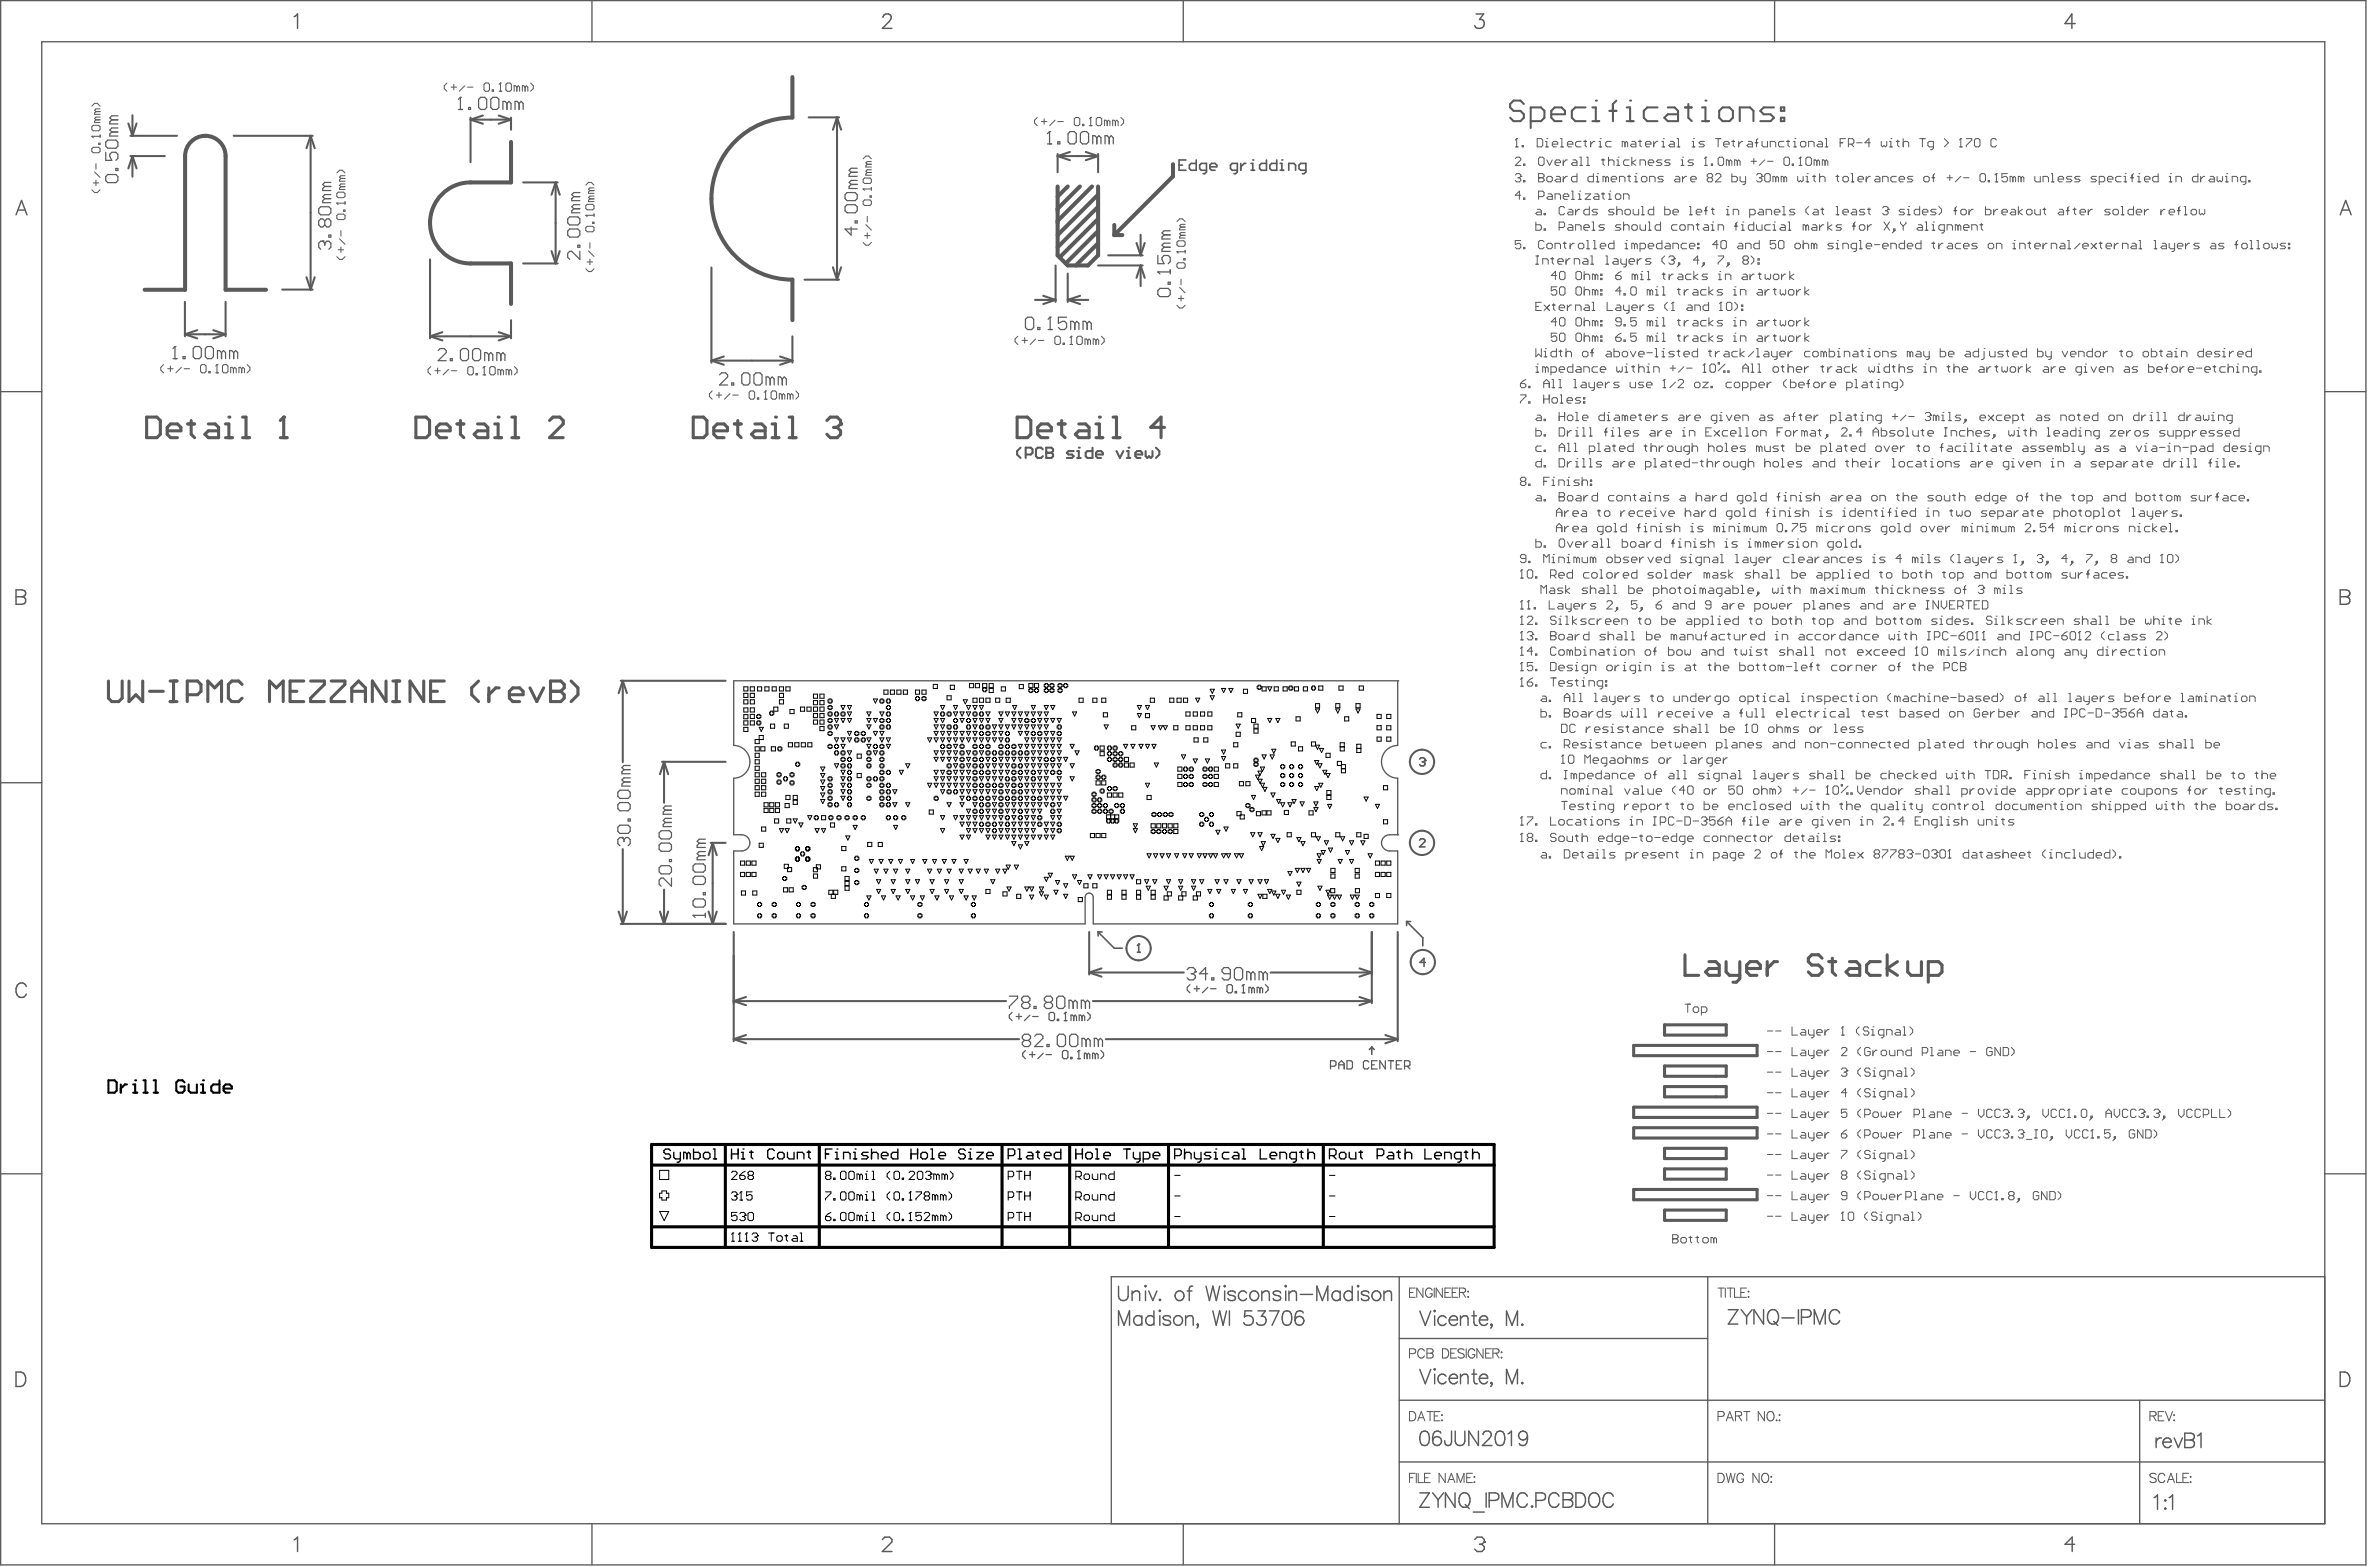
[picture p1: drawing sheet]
<svg xmlns="http://www.w3.org/2000/svg" width="974mm" height="644mm" viewBox="0 0 974 644" stroke-linecap="round" stroke-linejoin="round" font-family="sans-serif">
<path d="M301.7 349.8h3.3M301.8 343.2h3.1" fill="none" stroke="#5a5a5a" stroke-width=".55"/>
<path d="M434.9 85.8v.8" fill="none" stroke="#5a5a5a" stroke-width="1.7"/>
<circle cx="451.5" cy="383.1" r=".33" fill="#5a5a5a"/>
<path d="M578.4 378.8v1.7M453.2 383.1h-1.7v1.7M563.1 431.4l1-1v3" fill="none" stroke="#5a5a5a" stroke-width=".67"/>
<path d="M458.2 92.5v4.1h3.3" fill="none" stroke="#5a5a5a" stroke-width="1.7"/>
<path d="M559 398.1l5.1 1.7-5.1 1.7M564.1 411.5l-5.1 1.7" fill="none" stroke="#5a5a5a" stroke-width=".85"/>
<g fill="#5a5a5a">
<circle cx="578.4" cy="378.8" r=".33"/>
<circle cx="574.7" cy="343.2" r=".27"/>
<circle cx="574.7" cy="279.9" r=".27"/>
</g>
<path d="M585 385.5v3.3" fill="none" stroke="#5a5a5a" stroke-width=".67"/>
<path d="M684.4 438.2v4.2M709.8 438.2v4.2M684.4 472.1v4.2M709.8 472.1v4.2" fill="none" stroke="#5a5a5a" stroke-width="1.3"/>
<g fill="none" stroke="#5a5a5a" stroke-width=".85">
<path d="M52.8 50.8l1.7 5M54.5 47.4v8.4M56.2 50.8l-1.7 5M210.1 48.3v5M342.5 53.3l1.7-5 1.7 5M54.5 64.2l1.7 5M54.5 64.2l-1.7 5M54.5 64.2v8.4M228.5 75l1.7 5.1M228.5 91.6v16.7l1.7-5.1M76 124.1v14.2M92.8 124.1v14.2"/>
<path d="M210.1 131.6v7.5M256.1 279.9l1.7 5M271.4 318.3l1.6-5.1v16.8M293 346.5l-1.7 5.1M257.8 374.7l-1.7 5.1M273 365.7v14.1l-1.6-5.1M293 363.1v16.7l-1.7-5.1"/>
</g>
<path d="M434.9 90.8v.8" fill="none" stroke="#5a5a5a" stroke-width="1.7"/>
<circle cx="435.7" cy="105.8" r=".83" fill="#5a5a5a"/>
<g fill="none" stroke="#5a5a5a" stroke-width=".85">
<path d="M53.6 55.8h19.2M96.1 55.8h32.5M127.7 55.8l1.7 5.1M127.7 55.8l-1.7 5.1M127.7 55.8v63.2M193.5 49.2h16.6M193.5 49.2l5 1.7M193.5 48.3v18.4M198.5 47.5l-5 1.7M205 47.5l5.1 1.7M210.1 49.2l-5.1 1.7M332.5 48.3h12.5"/>
<path d="M344.2 48.3v66.7M53.6 64.2h14.2M215.1 75h14.2M434.9 63.3v7.5M434.9 64.2l5 1.7M434.9 64.2h16.6M439.9 62.5l-5 1.7M446.4 62.5l5.1 1.7M451.5 63.3v7.5M451.5 64.2l-5.1 1.7M226.8 80.1l1.7-5.1v16.6M467.3 99.9l1.7 5.1"/>
<path d="M469 96.5v8.5M470.7 99.9l-1.7 5.1M116 119h12.6M126 114l1.7 5M129.4 114l-1.7 5M176.8 106.6v32.5M215.1 108.3h14.2M226.8 103.2l1.7 5.1M292.5 110v39.1M330.8 115h14.2M342.5 109.9l1.7 5.1M345.9 109.9l-1.7 5.1"/>
<path d="M434 109.1v15M439 112.5v11.6M451.5 109.1h18.3M455.7 105h14.1M469 109.1l-1.7 5.1M469 109.1v8.5M469 109.1l1.7 5.1M76 137.4h16.8M76 137.4l5.1 1.7M81.1 135.7l-5.1 1.7M87.7 135.7l5.1 1.7M92.8 137.4l-5.1 1.7"/>
<path d="M176.8 138.3h33.3M176.8 138.3l5.1 1.6M181.9 136.6l-5.1 1.7M205 136.6l5.1 1.7M210.1 138.3l-5.1 1.6M325.8 138.3v10.8M425.6 123.3h8.4M429 121.6l5 1.7M434 123.3l-5 1.7M439 123.3l5.1 1.7M439 123.3h8.5M444.1 121.6l-5.1 1.7"/>
<path d="M292.5 148.2l5.1 1.7M292.5 148.2h33.3M297.6 146.6l-5.1 1.6M320.7 146.6l5.1 1.6M325.8 148.2l-5.1 1.7M255.2 279.9h43.2M254.4 284.9l1.7-5v33.4M272.2 313.2h26.2M273 313.2l1.7 5.1M256.1 349v30.8l-1.7-5.1M292.2 346.5h6.2M294.7 351.6l-1.7-5.1v16.6"/>
<path d="M255.2 379.8h43.2M274.7 374.7l-1.7 5.1M294.7 374.7l-1.7 5.1M301.7 383.1v44.9M447.8 383.1v17.5M447.8 399.8l5.1 1.7M447.8 399.8h39M452.9 398.1l-5.1 1.7M522.4 399.8h41.7M564.1 383.1v29.3M574.7 383.1v44.9M301.7 411.5l5.1 1.7"/>
<path d="M301.7 411.5h112M306.8 409.8l-5.1 1.7M559 409.8l5.1 1.7h-114.7M301.7 427.2l5.1 1.7M301.7 427.2h117.3M306.8 425.5l-5.1 1.7M454.7 427.2h120M569.6 425.5l5.1 1.7M574.7 427.2l-5.1 1.7"/>
</g>
<g fill="none" stroke="#5a5a5a" stroke-width=".55">
<path d="M.3 .2h972.5v643.1h-972.5zM17.2 17.2h938.7v609.2h-938.7zM243.4 .2v17M486.5 .2v17M729.7 .2v17M.3 161h16.9M955.9 161h16.9M301.7 319.9v23.3M574.7 306.4v-26.5h-273v26.5M574.7 319.9v23.3h-3.3M.3 321.8h16.9M301.7 349.8v30h144.5v-11"/>
<path d="M571.4 349.8h3.3v30h-125.2v-11M.3 482.5h16.9M955.9 482.5h16.9M575.3 524.9v101.5M702.2 524.9v101.5M955.9 524.9h-499v101.5M575.3 550.2h126.9M575.3 575.6h380.6M879.8 575.6v50.8M575.3 601h380.6M243.4 626.4v16.9M486.5 626.4v16.9"/>
<path d="M729.7 626.4v16.9"/>
</g>
<path d="M580 378.8h-1.6l6.6 6.7M451.5 383.1l6.7 6.7h3.3M467.7 391.5h1.1M468.2 388.1v3.4M564.1 430.4l.9 1" fill="none" stroke="#5a5a5a" stroke-width=".67"/>
<g fill="none" stroke="#5a5a5a" stroke-width="1.7">
<path d="M325.8 31.7v16.6M210.1 58.3v16.7h-16.6M76.1 64.2v54.9h-16.6M92.8 64.2v54.9h16.6M434.9 76.7v28.3l4.1 4.1h8.4l4.1-4.1v-28.3M439 76.7l-4.1 4.1M444 76.7l-9.1 9.1M449 76.7l-14.1 14.1M451.5 80l-16.6 16.6M482.3 67.5v5l-24.1 24.1M451.5 90l-15.8 15.8M451.5 95l-13.3 13.3"/>
<path d="M451.5 100l-9.1 9.1M451.5 85l-16.6 16.6M193.5 108.3h16.6v16.7M325.8 115v16.6"/>
</g>
<path d="M671.7 429.7h50.8v4.3h-50.8zM684.4 421.3h25.4v4.2h-25.4zM684.4 438.2h25.4M671.7 455.1h50.8v4.3h-50.8zM684.4 446.7h25.4v4.2h-25.4zM684.4 442.4h25.4M671.7 463.6h50.8v4.2h-50.8zM684.4 476.3h25.4M684.4 472.1h25.4M671.7 489h50.8v4.2h-50.8zM684.4 480.5h25.4v4.2h-25.4zM684.4 497.4h25.4v4.3h-25.4z" fill="none" stroke="#5a5a5a" stroke-width="1.3"/>
<path d="M120.9 633l1.4-1.1v5.9M362.8 632.9l1-1h2l1 1v1l-4 3.9h4" fill="none" stroke="#5a5a5a" stroke-width=".59"/>
<circle cx="468.2" cy="388.1" r=".33" fill="#5a5a5a"/>
<path d="M468.2 388.1l-.5 .6" fill="none" stroke="#5a5a5a" stroke-width=".67"/>
<path d="M606.4 632.9l1-1h1.9l1 1v1" fill="none" stroke="#5a5a5a" stroke-width=".59"/>
<circle cx="610.3" cy="633.9" r=".3" fill="#5a5a5a"/>
<path d="M120.9 6.9l1.4-1.2v6M363.1 7.2a1.47 1.47 0 0 1 1.1-1.5h1.1a1.45 1.45 0 0 1 .9 2.3l-3.4 3.7h4M606.9 5.7h3.1l-1.7 2.3a1.9 1.9 0 0 1 2.1 2.2 1.9 1.9 0 0 1-2.6 1.5l-.9-.3-.5-.9M608.3 634.9h1M609.3 634.9l1 .9v1l-1 1h-1.9l-1-1M610.3 633.9l-1 1" fill="none" stroke="#5a5a5a" stroke-width=".59"/>
<path d="M240.9 93.6l.5-.6h2.3l.5 .6v1.1l-.5 .6h-2.3l-.5-.6zM240.9 88.5h3.3M242.6 99.8v2.2M243.7 91.3h.5v.6h-.5zM244.2 87.9v1.2M240.9 110.5l1.1 1.1h1.1l1.1-1.1M241.4 107.7h2.3M242 103.2l2.2 2.2M242.6 106.6v2.2" fill="none" stroke="#5a5a5a" stroke-width=".42"/>
<circle cx="240.9" cy="88.5" r=".21" fill="#5a5a5a"/>
<g fill="none" stroke="#5a5a5a" stroke-width=".42">
<path d="M240.9 76.1l1.1-1.1h1.1l1.1 1.1M242.6 78.4l-.6 .5v.6h2.2M242.6 78.4h1.6M244.2 77.2h-1.6l-.6 .6 .6 .6M240.9 88.5l.5 .6M240.9 84.6l.5-.6h2.3l.5 .6v1.1l-.5 .6h-2.3l-.5-.6zM242.6 81.7l-.6 .6v.6h2.2M242.6 81.7h1.6M244.2 80.6h-1.6l-.6 .6 .6 .5M884 582.1l2.2-.2 .3-.5-.1-.8-.8-.3h-1.6v3.8M885.3 582.1l1.2 2M887.4 582.1h1.4"/>
<path d="M889.8 580.3h-2.4v3.8h2.4M890.4 580.3l1.4 3.8 1.5-3.8M894 581.5v.4zM894 583.7v.4z"/>
</g>
<path d="M583.7 312.1l.5-.6h1.2l.5 .6v.5M583.7 345.4l.5-.6h1.2l.5 .6v.5l-2.2 2.3h2.2M586.1 395.6h-2.2l1.6-1.6v3.3" fill="none" stroke="#5a5a5a" stroke-width=".67"/>
<path d="M6.6 242.5h2.5l.9 .3a1.37 1.37 0 0 1 0 2.2l-.9 .3a1.55 1.55 0 0 1 1.5 1.6 1.55 1.55 0 0 1-1.5 1.5h-2.5zM6.6 245.3h2.5M10.8 405.5a2.18 2.18 0 0 0-2.5-1.4 2.18 2.18 0 0 0-1.7 2.3 2.59 2.59 0 0 0 .6 2.8 2.59 2.59 0 0 0 2.8 .5l.8-1.1M6.6 564h2a3.2 3.2 0 0 1 2 3 3.2 3.2 0 0 1-2 3h-2z" fill="none" stroke="#5a5a5a" stroke-width=".59"/>
<circle cx="585.9" cy="312.6" r=".33" fill="#5a5a5a"/>
<path d="M584.8 313.2h.6M585.4 313.2l.5 .5v.6l-.5 .5h-1.2l-.5-.5M585.9 312.6l-.5 .6" fill="none" stroke="#5a5a5a" stroke-width=".67"/>
<path d="M6.6 88.3l2.3-5.9 2.2 5.9M7.4 86.3h2.9M962.2 242.5h2.6l.8 .3a1.37 1.37 0 0 1 0 2.2l-.8 .3a1.55 1.55 0 0 1 1.4 1.6 1.55 1.55 0 0 1-1.4 1.5h-2.6zM962.2 245.3h2.6M962.2 564h2a3.2 3.2 0 0 1 2.1 3 3.2 3.2 0 0 1-2.1 3h-2zM885.7 615.7l1.4-1.2v6M890.3 616.5l.3 .3-.3 .3-.3-.3zM890.3 619.9l.3 .3-.3 .3-.3-.3zM891.9 615.7l1.4-1.2v6" fill="none" stroke="#5a5a5a" stroke-width=".59"/>
<path d="M886.5 606.2a1.43 1.43 0 0 0-1.3-.6 1.43 1.43 0 0 0-1.2 1l.4 .5 1.8 .7 .3 1.1a1.67 1.67 0 0 1-2.5 0M890.1 606.6a1.4 1.4 0 0 0-1.6-.9 1.4 1.4 0 0 0-1.1 1.4v.9a1.4 1.4 0 0 0 1.1 1.5 1.4 1.4 0 0 0 1.6-.9M891.2 609.5l1.4-3.8 1.5 3.8M891.7 608.2h1.8M895 605.7v3.8h2.1M897.6 607.5h1.4M899.9 605.7h-2.3v3.8h2.3M900.7 606.9v.4zM900.7 609.1v.4z" fill="none" stroke="#5a5a5a" stroke-width=".42"/>
<path d="M44.3 57.6h3.3l.9 .8v1.7l-.9 .8h-3.3l-.8-.8v-1.7zM46 49.3l-.9 .8v.8h3.4M46 54.3l-.9 .8v.8h3.4M46 54.3h2.5M46 49.3h2.5M48.5 52.6h-2.5l-.9 .8 .9 .9M48.5 47.6h-2.5l-.9 .8 .9 .9M43.5 62.6v3.3h2.5l-.9-1.6v-.9l.9-.8h1.6l.9 .8v1.7l-.9 .8M44.3 71.7h3.3l.9 .9v1.6l-.9 .9h-3.3l-.8-.9v-1.6zM47.6 69.3h.9v.8h-.9z" fill="none" stroke="#5a5a5a" stroke-width=".5"/>
<g fill="none" stroke="#5a5a5a" stroke-width=".51">
<path d="M273.6 338.1l-.9 .9v.8h3.4M273.6 333l-.9 .9v.8h3.4M273.6 338.1h2.5M273.6 333h2.5M276.1 336.4h-2.5l-.9 .9 .9 .8M276.1 331.3h-2.5l-.9 .9 .9 .8M271 356.7l.9-.8h3.3l.9 .8v1.7l-.9 .9h-3.3l-.9-.9zM271.9 341.5h3.3l.9 .8v1.7l-.9 .9h-3.3l-.9-.9v-1.7zM271.9 346.6h3.3l.9 .8v1.7l-.9 .9h-3.3l-.9-.9v-1.7zM275.2 353.3h.9v.9h-.9zM276.1 361v3.3l-3.4-3.3h-.8l-.9 .8v1.7l.9 .8M285 376.3h5"/>
<path d="M290 375.4v1.7"/>
</g>
<circle cx="285" cy="376.3" r=".25" fill="#5a5a5a"/>
<path d="M285.8 355.1h3.4l.8 .9v1.7l-.8 .8h-3.4l-.8-.8v-1.7zM287.5 351.8l-.9 .8v.9h3.4M287.5 346.7l-.9 .8v.9h3.4M287.5 351.8h2.5M287.5 346.7h2.5M290 350.1h-2.5l-.9 .8 .9 .9M290 345h-2.5l-.9 .8 .9 .9M285 376.3l.8 .8M285.8 369.5h3.4l.8 .9v1.7l-.8 .8h-3.4l-.8-.8v-1.7zM285.8 360.2h3.4l.8 .9v1.7l-.8 .8h-3.4l-.8-.8v-1.7zM289.2 367h.8v.8h-.8z" fill="none" stroke="#5a5a5a" stroke-width=".51"/>
<path d="M348.3 79.2h3.3l.9 .8v1.7l-.9 .8h-3.3l-.8-.8v-1.7zM350 75.8l-.9 .9v.8h3.4M350 70.8l-.9 .9v.8h3.4M350 75.8h2.5M350 70.8h2.5M352.5 74.2h-2.5l-.9 .8 .9 .8M352.5 69.2h-2.5l-.9 .8 .9 .8M348.3 84.2h3.3l.9 .8v1.7l-.9 .8h-3.3l-.8-.8v-1.7zM350 93.3v3.3l-2.5-2.5h5M351.6 90.8h.9v.8h-.9z" fill="none" stroke="#5a5a5a" stroke-width=".5"/>
<path d="M354.9 77.7h3.4M358.3 77.1v1.1M354.9 99.7l1.1 1.1h1.2l1.1-1.1M355.5 96.9h2.2M355.5 82.2h2.2l.6 .6v1.1l-.6 .6h-2.2l-.6-.6v-1.1zM356 92.3l2.3 2.3M356.6 89v2.2M356.6 95.7v2.3M357.7 80.5h.6v.6h-.6z" fill="none" stroke="#5a5a5a" stroke-width=".42"/>
<circle cx="354.9" cy="77.7" r=".21" fill="#5a5a5a"/>
<path d="M354.9 77.7l.6 .5M354.9 65.3l1.1-1.1h1.2l1.1 1.1M355.5 73.2h2.2l.6 .5v1.2l-.6 .5h-2.2l-.6-.5v-1.2zM356.6 70.9l-.6 .6v.5h2.3M356.6 67.5l-.6 .6v.6h2.3M356.6 70.9h1.7M356.6 67.5h1.7M358.3 69.8h-1.7l-.6 .6 .6 .5M358.3 66.4h-1.7l-.6 .6 .6 .5" fill="none" stroke="#5a5a5a" stroke-width=".42"/>
<path d="M692.8 412.8h2.3M693.9 412.8v3.4M696.8 413.9h1.1l.6 .6v1.1l-.6 .6h-1.1l-.6-.6v-1.1zM699.6 416.2h1.7l.5-.6v-1.1l-.5-.6h-1.7v3.4" fill="none" stroke="#5a5a5a" stroke-width=".41"/>
<path d="M962.2 88.3l2.3-5.9 2.2 5.9M963.1 86.3h2.8" fill="none" stroke="#5a5a5a" stroke-width=".59"/>
<path d="M132.7 99.1h-.8l-.9 .9v1.6l.9 .9" fill="none" stroke="#5a5a5a" stroke-width=".5"/>
<circle cx="132.7" cy="99.1" r=".25" fill="#5a5a5a"/>
<g fill="none" stroke="#5a5a5a" stroke-width=".5">
<path d="M133.5 76.7l-.8 .8v.8h3.3M133.5 76.7h2.5M136 80h-2.5l-.8 .8 .8 .9M136 75h-2.5l-.8 .8 .8 .9M131.9 85h3.3l.8 .8v1.7l-.8 .8h-3.3l-.9-.8v-1.7zM132.7 99.1l.8 .9M133.5 90.8v1.7M133.5 100v.8M133.5 100l.9-.9h.8l.8 .9v1.6l-.8 .9M133.5 90.8l.9-.8h.8l.8 .8v1.7l-.8 .8h-.8l-.9-.8M133.5 90.8l-.8-.8h-.8l-.9 .8v1.7l.9 .8h.8l.8-.8M133.5 81.7l-.8 .8v.8h3.3"/>
<path d="M133.5 81.7h2.5M135.2 96.6h.8v.9h-.8z"/>
</g>
<path d="M138.5 83.5h3.4M139 88h2.3l.6 .6v1.1l-.6 .6h-2.3l-.5-.6v-1.1zM139.6 98.2l2.3 2.2M140.2 94.8v2.2M141.3 86.3h.6v.6h-.6zM141.9 83v1.1M138.5 105.5l1.1 1.1h1.1l1.2-1.1M139 102.7h2.3M140.2 101.6v2.2" fill="none" stroke="#5a5a5a" stroke-width=".42"/>
<circle cx="138.5" cy="83.5" r=".21" fill="#5a5a5a"/>
<path d="M138.5 71.1l1.1-1.1h1.1l1.2 1.1M139 79h2.3l.6 .6v1.1l-.6 .6h-2.3l-.5-.6v-1.1zM140.2 76.7l-.6 .6v.6h2.3M140.2 73.4l-.6 .5v.6h2.3M140.2 76.7h1.7M140.2 73.4h1.7M141.9 75.6h-1.7l-.6 .6 .6 .5M141.9 72.2h-1.7l-.6 .6 .6 .6M138.5 83.5l.5 .6" fill="none" stroke="#5a5a5a" stroke-width=".42"/>
<path d="M238.4 79.2h-2.5l-.8 .8 .8 .8M234.3 89.2h3.3l.8 .8v1.6l-.8 .9h-3.3l-.9-.9v-1.6zM234.3 94.1h3.3l.8 .9v1.6l-.8 .9h-3.3l-.9-.9v-1.6zM235.9 85.8l-.8 .9v.8h3.3M235.9 80.8l-.8 .9v.8h3.3M235.9 85.8h2.5M235.9 80.8h2.5M238.4 84.2h-2.5l-.8 .8 .8 .8M237.6 100.8h.8v.8h-.8zM238.4 103.3v3.3l-3.3-3.3h-.8l-.9 .8v1.7l.9 .8" fill="none" stroke="#5a5a5a" stroke-width=".5"/>
<path d="M476.1 111.8h5.1M476.9 118.6h3.4l.9 .8v1.7l-.9 .8h-3.4l-.8-.8v-1.7zM480.3 116h.9v.9h-.9zM481.2 110.9v1.7" fill="none" stroke="#5a5a5a" stroke-width=".51"/>
<circle cx="476.1" cy="111.8" r=".25" fill="#5a5a5a"/>
<path d="M478.6 96.6l-.8 .8v.9h3.4M478.6 96.6h2.6M481.2 99.9h-2.6l-.8 .9 .8 .8M481.2 94.9h-2.6l-.8 .8 .8 .9M476.1 111.8l.8 .8M476.1 105v3.4h2.5l-.8-1.7v-.8l.8-.9h1.7l.9 .9v1.7l-.9 .8M478.6 101.6l-.8 .9v.8h3.4M478.6 101.6h2.6" fill="none" stroke="#5a5a5a" stroke-width=".51"/>
<path d="M483.9 103.5h3.4M484.5 108h2.2l.6 .6v1.1l-.6 .6h-2.2l-.6-.6v-1.1zM485.1 118.2l2.2 2.2M485.6 114.8v2.2M486.7 106.3h.6v.6h-.6zM487.3 102.9v1.2M483.9 125.5l1.2 1.1h1.1l1.1-1.1M484.5 122.7h2.2M485.6 121.5v2.3" fill="none" stroke="#5a5a5a" stroke-width=".42"/>
<circle cx="483.9" cy="103.5" r=".21" fill="#5a5a5a"/>
<path d="M483.9 91.1l1.2-1.1h1.1l1.1 1.1M484.5 99h2.2l.6 .6v1.1l-.6 .5h-2.2l-.6-.5v-1.1zM485.6 96.7l-.5 .6v.6h2.2M485.6 93.4l-.5 .5v.6h2.2M485.6 96.7h1.7M485.6 93.4h1.7M487.3 95.6h-1.7l-.5 .6 .5 .5M487.3 92.2h-1.7l-.5 .6 .5 .6M483.9 103.5l.6 .6" fill="none" stroke="#5a5a5a" stroke-width=".42"/>
<path d="M295.9 154.1l.8-.8h1.7l.8 .8v.8l-3.3 3.4h3.3M300.8 157.4h.9v.9h-.9zM305.8 153.3h1.7l.8 .8v3.3l-.8 .9h-1.7l-.8-.9v-3.3zM310.8 153.3h1.7l.8 .8v3.3l-.8 .9h-1.7l-.8-.9v-3.3zM316.7 155.8l-.9-.9h-.8v3.4M316.7 155.8v2.5M316.7 155.8l.8-.9 .8 .9v2.5M321.7 155.8l-.9-.9h-.8v3.4M321.7 155.8v2.5M321.7 155.8l.8-.9 .8 .9v2.5" fill="none" stroke="#5a5a5a" stroke-width=".5"/>
<path d="M489.3 404.8l-1.1 1.1v1.1l1.1 1.1M491 406.5h2.2M492.1 405.3v2.3M496.6 405.9l-2.2 2.2M497.7 406.5h2.3M505.1 404.8h1.1l.6 .5v2.3l-.6 .5h-1.1l-.6-.5v-2.3zM507.9 407.6h.6v.5h-.6zM510.7 408.1h1.1M511.3 404.8v3.3" fill="none" stroke="#5a5a5a" stroke-width=".51"/>
<circle cx="511.3" cy="404.8" r=".25" fill="#5a5a5a"/>
<path d="M511.3 404.8l-.6 .5M514.7 406.5l-.6-.6h-.6v2.2M514.7 406.5v1.6M514.7 406.5l.5-.6 .6 .6v1.6M518 406.5l-.5-.6h-.6v2.2M518 406.5v1.6M518 406.5l.6-.6 .6 .6v1.6M520.3 404.8l1.1 1.1v1.1l-1.1 1.1" fill="none" stroke="#5a5a5a" stroke-width=".51"/>
<g fill="none" stroke="#5a5a5a" stroke-width=".42">
<path d="M579.6 556.5h1.6a1 1 0 0 0 .9-1 1 1 0 0 0-.9-1h-1.6v3.8M585.7 555.4a1.4 1.4 0 0 0-1.6-.9 1.4 1.4 0 0 0-1.2 1.4v.9a1.4 1.4 0 0 0 1.2 1.5 1.4 1.4 0 0 0 1.6-.9M586.7 554.5h1.7l.7 .3v1.1l-.7 .4a1 1 0 0 1 .9 1 1 1 0 0 1-.9 1h-1.7zM586.7 556.3h1.7M593.1 554.5h1.3a2.03 2.03 0 0 1 1.3 1.9 2.03 2.03 0 0 1-1.3 1.9h-1.3zM596.5 556.3h1.4M598.9 554.5h-2.4v3.8h2.4M602 555a1.43 1.43 0 0 0-1.4-.6 1.43 1.43 0 0 0-1.1 1l.4 .5 1.8 .7 .3 1.1a1.67 1.67 0 0 1-2.5 0M602.9 554.5v3.8M606.4 555.4a1.4 1.4 0 0 0-1.6-.9 1.4 1.4 0 0 0-1.1 1.4v.9a1.36 1.36 0 0 0 1.3 1.5 1.36 1.36 0 0 0 1.4-1.5h-.9M609.8 554.5v3.8l-2.5-3.8v3.8M610.8 556.3h1.5"/>
<path d="M613.2 554.5h-2.4v3.8h2.4M613.8 556.3l2.2-.2 .4-.5-.2-.8-.7-.3h-1.7v3.8M615.1 556.3l1.3 2M617.2 555.9h.4zM617.2 558.1h.4zM579.6 580.3h1.2a2.03 2.03 0 0 1 1.3 1.9 2.03 2.03 0 0 1-1.3 1.9h-1.2zM582.9 584.1l1.5-3.8 1.4 3.8M583.5 582.8h1.8M586.7 580.3h2.6M588 580.3v3.8M589.7 582.1h1.5M592.1 580.3h-2.4v3.8h2.4"/>
<path d="M592.9 581.5v.4zM592.9 583.7v.4zM706.4 582.3h1.6a1 1 0 0 0 1-1 1 1 0 0 0-1-1h-1.6v3.8M709.8 584.1l1.5-3.8 1.4 3.8M710.3 582.8h1.9M713.6 582.1l2.2-.2 .3-.5-.2-.8-.7-.3h-1.6v3.8M714.9 582.1l1.2 2M717 580.3h2.5M718.2 580.3v3.8M725.5 580.3v3.8l-2.5-3.8v3.8M727.3 580.5a1.82 1.82 0 0 1 2.1 .8 1.82 1.82 0 0 1-.3 2.2 1.4 1.4 0 0 1-1.6 .5 1.4 1.4 0 0 1-1-1.4l.2-1.4zM730.5 583.7v.4z"/>
<path d="M731.7 581.5v.4zM731.7 583.7v.4z"/>
</g>
<path d="M687.7 507.6v3.4h1.7l.6-.6v-.6l-.6-.5h-1.7" fill="none" stroke="#5a5a5a" stroke-width=".41"/>
<circle cx="687.7" cy="509.3" r=".17" fill="#5a5a5a"/>
<path d="M687.7 507.6h1.7l.6 .5v.6l-.6 .6h-1.7M691.7 508.7h1.1l.6 .6v1.1l-.6 .6h-1.1l-.6-.6v-1.1zM694.5 508.7h1.1M695.1 508.1v2.3l.5 .6M697.3 508.7h1.2M697.9 508.1v2.3l.6 .6M700.7 508.7h1.1l.6 .6v1.1l-.6 .6h-1.1l-.6-.6v-1.1zM704.7 509.3l-.6-.6h-.6v2.3M704.7 509.3v1.7M704.7 509.3l.5-.6 .6 .6v1.7" fill="none" stroke="#5a5a5a" stroke-width=".41"/>
<path d="M67.2 149.9l-1.1 1.1v1.1l1.1 1.2M68.9 151.6h2.3M70.1 150.5v2.2M74.6 151l-2.3 2.3M75.7 151.6h2.3M83 149.9h1.2l.5 .6v2.2l-.5 .6h-1.2l-.5-.6v-2.2zM85.8 152.7h.6v.6h-.6zM88.7 153.3h1.1M89.2 149.9v3.4" fill="none" stroke="#5a5a5a" stroke-width=".42"/>
<circle cx="89.2" cy="149.9" r=".21" fill="#5a5a5a"/>
<g fill="none" stroke="#5a5a5a" stroke-width=".42">
<path d="M89.2 149.9l-.5 .6M91.5 150.5l.5-.6h1.2l.5 .6v2.2l-.5 .6h-1.2l-.5-.6zM96 151.6l-.6-.6h-.5v2.3M96 151.6v1.7M96 151.6l.6-.6 .5 .6v1.7M99.4 151.6l-.6-.6h-.6v2.3M99.4 151.6v1.7M99.4 151.6l.5-.6 .6 .6v1.7M101.6 149.9l1.2 1.1v1.1l-1.2 1.2M177.1 150.7l-1.1 1.2v1.1l1.1 1.1M178.8 152.4h2.3M179.9 151.3v2.2"/>
<path d="M184.4 151.9l-2.2 2.2M185.6 152.4h2.2M192.3 151.3l.6-.6h1.1l.6 .6v2.2l-.6 .6h-1.1l-.6-.6zM195.7 153.5h.6v.6h-.6zM198.5 154.1h1.2M199.1 150.7v3.4"/>
</g>
<path d="M180.2 144.1l.8-.8h1.7l.8 .8v.8l-3.3 3.4h3.3M185.1 147.4h.9v.9h-.9zM190.1 143.3h1.7l.8 .8v3.3l-.8 .9h-1.7l-.8-.9v-3.3zM195.1 143.3h1.7l.8 .8v3.3l-.8 .9h-1.7l-.8-.9v-3.3zM201 145.8l-.9-.9h-.8v3.4M201 145.8v2.5M201 145.8l.8-.9 .8 .9v2.5M206 145.8l-.9-.9h-.8v3.4M206 145.8v2.5M206 145.8l.8-.9 .8 .9v2.5" fill="none" stroke="#5a5a5a" stroke-width=".5"/>
<circle cx="199.1" cy="150.7" r=".21" fill="#5a5a5a"/>
<path d="M199.1 150.7l-.6 .6M201.4 151.3l.5-.6h1.1l.6 .6v2.2l-.6 .6h-1.1l-.5-.6zM205.9 152.4l-.6-.5h-.6v2.2M205.9 152.4v1.7M205.9 152.4l.5-.5 .6 .5v1.7M209.2 152.4l-.5-.5h-.6v2.2M209.2 152.4v1.7M209.2 152.4l.6-.5 .6 .5v1.7M211.5 150.7l1.1 1.2v1.1l-1.1 1.1" fill="none" stroke="#5a5a5a" stroke-width=".42"/>
<path d="M188.5 45h1.6M189.3 40v5" fill="none" stroke="#5a5a5a" stroke-width=".5"/>
<circle cx="189.3" cy="40" r=".25" fill="#5a5a5a"/>
<path d="M189.3 40l-.8 .8M192.6 44.2h.9v.8h-.9zM197.6 40h1.7l.8 .8v3.4l-.8 .8h-1.7l-.8-.8v-3.4zM202.6 40h1.7l.8 .8v3.4l-.8 .8h-1.7l-.8-.8v-3.4zM208.4 42.5l-.8-.8h-.8v3.3M208.4 42.5v2.5M208.4 42.5l.9-.8 .8 .8v2.5M213.4 42.5l-.8-.8h-.8v3.3M213.4 42.5v2.5M213.4 42.5l.9-.8 .8 .8v2.5" fill="none" stroke="#5a5a5a" stroke-width=".5"/>
<g fill="none" stroke="#5a5a5a" stroke-width=".59">
<path d="M474.5 538.9v5.9M476.9 538.6l.3 .3-.3 .3-.3-.3zM498.7 538.9l1.4 5.9 1.4-5.9 1.4 5.9 1.4-5.9M505.5 538.9v5.9M514.8 538.9h-2.8l-.3 2.5a2.09 2.09 0 0 1 3.1 0 2.09 2.09 0 0 1-.4 3.1 2.09 2.09 0 0 1-3-.8M517.2 538.9h3.1l-1.7 2.2a1.9 1.9 0 0 1 2 2.2 1.9 1.9 0 0 1-2.5 1.5l-.9-.3-.5-.8M521.9 538.9h4l-2.8 5.9M528 539.2a1.92 1.92 0 0 1 2.9 .8 4.9 4.9 0 0 1-.6 4.5 1.92 1.92 0 0 1-2.8-.8 4.9 4.9 0 0 1 .5-4.5zM535.9 539.7a1.74 1.74 0 0 0-2.6-.5l-.6 .8-.2 2.8M459.9 544.8v-5.9l2.3 5.9 2.2-5.9v5.9M469.5 540.9v3.9M469.5 541.7a1.89 1.89 0 0 0-2.8-.3 1.89 1.89 0 0 0 0 2.8 1.89 1.89 0 0 0 2.8-.2"/>
<path d="M474.5 541.7a1.89 1.89 0 0 0-2.8-.3 1.89 1.89 0 0 0 0 2.8 1.89 1.89 0 0 0 2.8-.2M476.9 540.9v3.9M481.3 541.7a1.79 1.79 0 0 0-3.1 0l.9 .8 1.9 .6 .3 .9a1.79 1.79 0 0 1-3.1 0M487.5 542l1.4-1.1 1.4 .2 .3 .9v2.8M487.5 540.9v3.9M492.4 544.2l.3 .3-.3 .3-.2-.3zM492.7 544.5v.6l-.5 .8"/>
<circle cx="484.3" cy="542.8" r="1.95"/>
<circle cx="534.3" cy="543" r="1.84"/>
</g>
<path d="M488.1 398.6l.9-.8h1.6l.9 .8v.8" fill="none" stroke="#5a5a5a" stroke-width=".51"/>
<circle cx="491.5" cy="399.4" r=".25" fill="#5a5a5a"/>
<g fill="none" stroke="#5a5a5a" stroke-width=".51">
<path d="M491.5 399.4l-.9 .9M508.4 397.8h1.7l.8 .8v3.4l-.8 .8h-1.7l-.8-.8v-3.4zM489.8 400.3h.8M490.6 400.3l.9 .8v.9l-.9 .8h-1.6l-.9-.8M496.6 400.3h-3.4l2.5-2.5v5M498.3 402h.8v.8h-.8zM505.9 400.3h-2.6l-.8-.9v-.8l.8-.8h1.7l.9 .8v3.4l-.9 .8h-1.7l-.8-.8M514.3 400.3l-.8-.9h-.9v3.4M514.3 400.3v2.5M514.3 400.3l.9-.9 .8 .9v2.5M519.4 400.3l-.9-.9h-.8v3.4M519.4 400.3v2.5"/>
<path d="M519.4 400.3l.8-.9 .9 .9v2.5"/>
</g>
<path d="M484.8 67.9h1.4M487.6 65.8h-2.8v4.2h2.8M491.9 65.8v4.2h-2.2l-.7-.7v-1.4l.7-.7h2.2M496.1 70h-2.1l-.7-.7v-1.4l.7-.7h2.1v3.5l-.7 .7h-.7M497.5 68.6h2.8v-.7l-.7-.7h-1.4l-.7 .7v1.4l.7 .7h1.4M508.8 70h-2.2l-.7-.7v-1.4l.7-.7h2.2v3.5l-.7 .7h-.7M510.2 67.2v2.8M512.3 67.2h-.7l-1.4 1.4M514.4 70h1.4M514.4 67.2h.7v2.8" fill="none" stroke="#5a5a5a" stroke-width=".68"/>
<circle cx="515.1" cy="65.8" r=".34" fill="#5a5a5a"/>
<path d="M520.7 65.8v4.2h-2.1l-.7-.7v-1.4l.7-.7h2.1M525 65.8v4.2h-2.1l-.8-.7v-1.4l.8-.7h2.1M526.4 70h1.4M526.4 67.2h.7v2.8" fill="none" stroke="#5a5a5a" stroke-width=".68"/>
<circle cx="527.1" cy="65.8" r=".34" fill="#5a5a5a"/>
<path d="M529.9 70v-2.8h2.1l.7 .7v2.1M536.9 70h-2.1l-.7-.7v-1.4l.7-.7h2.1v3.5l-.7 .7h-.7" fill="none" stroke="#5a5a5a" stroke-width=".68"/>
<g fill="none" stroke="#5a5a5a" stroke-width=".42">
<path d="M579.6 531.3h1.4M581.9 529.5h-2.3v3.8h2.3M585.1 529.5v3.8l-2.6-3.8v3.8M588.9 530.4a1.4 1.4 0 0 0-1.6-.9 1.4 1.4 0 0 0-1.2 1.5v.9a1.36 1.36 0 0 0 1.4 1.4 1.36 1.36 0 0 0 1.4-1.4h-1M589.7 529.5v3.8M593.1 529.5v3.8l-2.6-3.8v3.8M594.1 531.3h1.5M596.5 529.5h-2.4v3.8h2.4M597.1 531.3h1.4M599.5 529.5h-2.4v3.8h2.4M600.1 531.3l2.2-.2 .3-.5-.2-.7-.7-.4h-1.6v3.8M601.4 531.3l1.2 2"/>
<path d="M603.7 530.8v.3zM603.7 532.9v.4zM706.4 529.5h2.6M707.7 529.5v3.8M709.4 529.5v3.8M710.2 529.5h2.5M711.5 529.5v3.8M713.2 529.5v3.8h2.2M715.8 531.3h1.4M718.1 529.5h-2.3v3.8h2.3M719 530.8v.3zM719 532.9v.4z"/>
<path d="M579.6 607.5h1.4M581.9 605.7h-2.3v3.8M582.3 605.7v3.8M583.1 605.7v3.8h2.2M585.7 607.5h1.5M588.1 605.7h-2.4v3.8h2.4M594.3 605.7v3.8l-2.6-3.8v3.8M595.3 609.5l1.5-3.8 1.4 3.8M595.8 608.2h1.9M599.1 609.5v-3.8l1.4 3.8 1.5-3.8v3.8M603.1 607.5h1.4M605.4 605.7h-2.3v3.8h2.3"/>
<path d="M606.2 606.9v.4zM606.2 609.1v.4zM706.4 605.7h1.3a2.03 2.03 0 0 1 1.3 1.9 2.03 2.03 0 0 1-1.3 1.9h-1.3zM709.8 605.7l.9 3.8 .9-3.8 .9 3.8 .9-3.8M716.9 606.6a1.4 1.4 0 0 0-1.6-.9 1.4 1.4 0 0 0-1.1 1.4v.9a1.36 1.36 0 0 0 1.3 1.5 1.36 1.36 0 0 0 1.4-1.5h-.9M723.3 605.7v3.8l-2.5-3.8v3.8M725.1 605.8a1.82 1.82 0 0 1 2.1 .8 1.82 1.82 0 0 1-.3 2.3 1.4 1.4 0 0 1-1.6 .5 1.4 1.4 0 0 1-.9-1.4l.1-1.4zM728.1 607.1h.4zM728.3 609.1v.4z"/>
</g>
<g fill="none" stroke="#5a5a5a" stroke-width=".59">
<path d="M583.8 538.9l2.2 6 2.3-6M589.6 538.9l.3-.2 .3 .2-.3 .3zM606 538.9v4.8l.3 .9 1.1 .3M710.6 538.4h4l-4 5.9h4M715.9 538.4l2.3 2.8M720.4 538.4l-2.2 2.8M725.1 538.4v5.9l-3.9-5.9v5.9M727.3 539.2a2.18 2.18 0 0 1 2.5-.7 2.18 2.18 0 0 1 1.5 2.1 2.59 2.59 0 0 1-.6 2.9 2.59 2.59 0 0 1-2.8 .5 3.7 3.7 0 0 1-.6-4.8zM739.5 538.4v5.9M756.4 539.8a2.18 2.18 0 0 0-2.5-1.4 2.18 2.18 0 0 0-1.7 2.2 2.59 2.59 0 0 0 .5 2.9 2.59 2.59 0 0 0 2.9 .5l.8-1.1M589.9 540.9v4M594.6 541.8a1.89 1.89 0 0 0-2.8-.3 1.89 1.89 0 0 0 0 2.8 1.89 1.89 0 0 0 2.8-.3"/>
<path d="M595.9 542.6a1.86 1.86 0 0 0 1.1 2.1 1.86 1.86 0 0 0 2.3-.7M596.7 541.2a1.56 1.56 0 0 1 1.8-.2 1.56 1.56 0 0 1 .8 1.6h-3.4zM600.5 540.9v4M600.5 542l1.4-1.1 1.4 .3 .3 .8v2.9M605.2 540.9h2M608.3 542.6a1.86 1.86 0 0 0 1.1 2.1 1.86 1.86 0 0 0 2.3-.7M609.1 541.2a1.56 1.56 0 0 1 1.8-.2 1.56 1.56 0 0 1 .8 1.6h-3.4zM612.9 544.6l.3-.3 .3 .3-.3 .3zM613.5 544.6v.5l-.6 .9M619.4 544.9v-6l2.3 6 2.3-6v6M625.6 544.6l.3-.3 .3 .3-.3 .3zM718.2 541.2v3.1"/>
<path d="M729.3 543.2l1.7 1.7M732.7 541.8h5M740.7 541.5h2.6a1.55 1.55 0 0 0 1.4-1.6 1.55 1.55 0 0 0-1.4-1.5h-2.6v5.9M746 544.3v-5.9l2.2 5.9 2.3-5.9v5.9M583.8 562.9l2.2 6 2.3-6M589.6 562.9l.3-.3 .3 .3-.3 .3zM589.9 564.9v4M594.6 565.7a1.89 1.89 0 0 0-2.8-.2 1.89 1.89 0 0 0 0 2.8 1.89 1.89 0 0 0 2.8-.3M595.9 566.6a1.86 1.86 0 0 0 1.1 2.1 1.86 1.86 0 0 0 2.3-.7M596.2 565.7a1.63 1.63 0 0 1 1.9-.8 1.63 1.63 0 0 1 1.2 1.7h-3.4zM600.5 566l1.4-1.1 1.4 .3 .3 .8v2.9M600.5 564.9v4"/>
<path d="M605.2 564.9h2M606 562.9v4.8l.3 .9 1.1 .3M608.3 566.6a1.86 1.86 0 0 0 1.1 2.1 1.86 1.86 0 0 0 2.3-.7M609.1 565.2a1.56 1.56 0 0 1 1.8-.2 1.56 1.56 0 0 1 .8 1.6h-3.4zM612.9 568.6l.3-.3 .3 .3-.3 .3zM613.5 568.6v.5l-.6 .9M619.4 568.9v-6l2.3 6 2.3-6v6M625.6 568.6l.3-.3 .3 .3-.3 .3zM584.6 588.6a1.92 1.92 0 0 1 2.9 .8 4.9 4.9 0 0 1-.6 4.6 1.92 1.92 0 0 1-2.8-.9 4.9 4.9 0 0 1 .5-4.5zM592.4 589.2a1.74 1.74 0 0 0-2.5-.6l-.6 .8-.2 2.9M596.8 588.3v4.5l-.2 .9a1.37 1.37 0 0 1-2.3 0l-.3-1.4M598.4 588.3v4.2a1.99 1.99 0 0 0 1.9 1.8 1.99 1.99 0 0 0 2-1.8v-4.2"/>
<path d="M607.9 588.3v5.9l-4-5.9v5.9M609.8 589.7a1.47 1.47 0 0 1 1.1-1.4h1.2a1.45 1.45 0 0 1 .8 2.3l-3.4 3.6h4M615.6 588.6a1.92 1.92 0 0 1 2.9 .8 4.9 4.9 0 0 1-.6 4.6 1.92 1.92 0 0 1-2.8-.9 4.9 4.9 0 0 1 .5-4.5zM620.1 589.4l1.4-1.1v5.9M628.1 590.3l-.3 2.8a1.71 1.71 0 0 1-1.5 1.1 1.71 1.71 0 0 1-1.6-.8M886.5 591.1v4M888.8 591.1a1.91 1.91 0 0 0-2.3 1.7M889.3 592.8a1.86 1.86 0 0 0 1.1 2.1 1.86 1.86 0 0 0 2.3-.7M890.2 591.4a1.56 1.56 0 0 1 1.7-.1 1.56 1.56 0 0 1 .8 1.5h-3.4zM894 591.1l1.7 4 1.7-4M898.3 592h2.6M898.3 589.2h2.6l.8 .2a1.37 1.37 0 0 1 0 2.3l-.8 .3a1.55 1.55 0 0 1 1.4 1.5 1.55 1.55 0 0 1-1.4 1.6h-2.6z"/>
<path d="M903.6 590.3l1.4-1.1v5.9M853 634.9h-3.9l2.9-3v5.9"/>
<circle cx="590.9" cy="592.4" r="1.84"/>
<circle cx="626.2" cy="590.1" r="1.84"/>
</g>
<g fill="none" stroke="#5a5a5a" stroke-width=".51">
<path d="M547.1 438.3h1.7l.5-.6v-1.1l-.5-.6h-1.7v3.4M550.5 439.4v-2.2l1.1-1.2 1.1 1.2v2.2M550.5 437.7h2.2M553.8 436h1.7l.6 .6v2.3l-.6 .5h-1.7zM562.9 436.6l-.6-.6h-1.1l-.6 .6v2.3l.6 .5h1.1l.6-.5M564 437.7h1.1M566.2 436h-2.2v3.4h2.2M569.6 436v3.4l-2.2-3.4v3.4M570.7 436h2.3M571.9 436v3.4M574.1 437.7h1.2M576.4 436h-2.3v3.4h2.3"/>
<path d="M577.5 438.3h1.7l.6-.6v-1.1l-.6-.6h-1.7v3.4M578.6 438.3l1.2 1.1"/>
</g>
<path d="M71.1 147.4h1.7M71.9 142.4v5" fill="none" stroke="#5a5a5a" stroke-width=".5"/>
<circle cx="71.9" cy="142.4" r=".25" fill="#5a5a5a"/>
<path d="M71.9 142.4l-.8 .9M75.3 146.6h.8v.8h-.8zM80.3 142.4h1.6l.9 .9v3.3l-.9 .8h-1.6l-.9-.8v-3.3zM85.3 142.4h1.6l.9 .9v3.3l-.9 .8h-1.6l-.9-.8v-3.3zM91.1 144.9l-.8-.8h-.9v3.3M91.1 144.9v2.5M91.1 144.9l.8-.8 .8 .8v2.5M96.1 144.9l-.9-.8h-.8v3.3M96.1 144.9v2.5M96.1 144.9l.8-.8 .8 .8v2.5" fill="none" stroke="#5a5a5a" stroke-width=".5"/>
<path d="M37.8 56h3.3M40.6 58.9h.5v.5h-.5zM41.1 55.5v1.1M37.8 78l1.1 1.2h1.1l1.1-1.2M38.3 75.2h2.3M38.3 60.5h2.3l.5 .6v1.1l-.5 .6h-2.3l-.5-.6v-1.1zM38.9 70.7l2.2 2.2M39.5 67.3v2.3M39.5 74.1v2.2" fill="none" stroke="#5a5a5a" stroke-width=".42"/>
<circle cx="37.8" cy="56" r=".21" fill="#5a5a5a"/>
<path d="M37.8 56l.5 .6M37.8 43.6l1.1-1.1h1.1l1.1 1.1M38.3 51.5h2.3l.5 .6v1.1l-.5 .6h-2.3l-.5-.6v-1.1zM39.5 49.3l-.6 .5v.6h2.2M39.5 45.9l-.6 .5v.6h2.2M39.5 49.3h1.6M39.5 45.9h1.6M41.1 48.1h-1.6l-.6 .6 .6 .6M41.1 44.8h-1.6l-.6 .5 .6 .6" fill="none" stroke="#5a5a5a" stroke-width=".42"/>
<path d="M853.3 9.7h-4.2l2.8-4v6" fill="none" stroke="#5a5a5a" stroke-width=".59"/>
<path d="M255.7 344.3h-.8l-.9 .8v1.7l.9 .9" fill="none" stroke="#5a5a5a" stroke-width=".51"/>
<circle cx="255.7" cy="344.3" r=".25" fill="#5a5a5a"/>
<g fill="none" stroke="#5a5a5a" stroke-width=".51">
<path d="M256.6 316.4l-.9 .8v.9h3.4M256.6 316.4h2.5M259.1 319.8h-2.5l-.9 .8 .9 .9M259.1 314.7h-2.5l-.9 .8 .9 .9M254.9 324.8h3.4l.8 .9v1.7l-.8 .8h-3.4l-.9-.8v-1.7zM254.9 329.9h3.4l.8 .9v1.7l-.8 .8h-3.4l-.9-.8v-1.7zM256.6 321.5l-.9 .8v.8h3.4M256.6 321.5h2.5M258.3 336.7h.8v.8h-.8zM254 340.1l.9-.9h3.4l.8 .9v1.7l-.8 .8h-3.4l-.9-.8zM255.7 344.3l.9 .8M256.6 345.1v.9"/>
<path d="M256.6 345.1l.8-.8h.9l.8 .8v1.7l-.8 .9M421.6 431.8l-1.1 1.2v1.1l1.1 1.1M423.3 433.5h2.3M424.4 432.4v2.3M429 433l-2.3 2.2M430.1 433.5h2.2M437.4 431.8h1.1l.6 .6v2.3l-.6 .5h-1.1l-.6-.5v-2.3zM440.2 434.7h.6v.5h-.6zM443 435.2h1.2M443.6 431.8v3.4"/>
</g>
<circle cx="443.6" cy="431.8" r=".25" fill="#5a5a5a"/>
<path d="M443.6 431.8l-.6 .6M447 433.5l-.6-.5h-.5v2.2M447 433.5v1.7M447 433.5l.6-.5 .5 .5v1.7M450.4 433.5l-.6-.5h-.6v2.2M450.4 433.5v1.7M450.4 433.5l.5-.5 .6 .5v1.7M452.6 431.8l1.2 1.2v1.1l-1.2 1.1" fill="none" stroke="#5a5a5a" stroke-width=".51"/>
<path d="M292.8 160.7l-1.1 1.1v1.2l1.1 1.1M294.5 162.4h2.3M295.6 161.3v2.2M300.1 161.8l-2.2 2.3M301.3 162.4h2.2M308 161.3l.6-.6h1.1l.6 .6v2.2l-.6 .6h-1.1l-.6-.6zM311.4 163.5h.6v.6h-.6zM314.2 164.1h1.2M314.8 160.7v3.4" fill="none" stroke="#5a5a5a" stroke-width=".42"/>
<circle cx="314.8" cy="160.7" r=".21" fill="#5a5a5a"/>
<path d="M314.8 160.7l-.6 .6M317.6 160.7h1.1l.6 .6v2.2l-.6 .6h-1.1l-.5-.6v-2.2zM321.6 162.4l-.6-.6h-.6v2.3M321.6 162.4v1.7M321.6 162.4l.5-.6 .6 .6v1.7M324.9 162.4l-.5-.6h-.6v2.3M324.9 162.4v1.7M324.9 162.4l.6-.6 .6 .6v1.7M327.2 160.7l1.1 1.1v1.2l-1.1 1.1" fill="none" stroke="#5a5a5a" stroke-width=".42"/>
<path d="M726.7 500h2.3M730.1 500h2.2M736.8 498.3v3.4h2.3M740.8 499.4h1.1l.6 .6v1.7h-1.7l-.6-.6 .6-.6h1.7M743.6 499.4v1.7l.6 .6h1.7M745.9 499.4v2.8l-.6 .6h-.6M750.4 499.4v2.3M752.1 499.4h-.6l-1.1 1.1M757.7 498.3v3.4M747 500.5h2.2v-.5l-.5-.6h-1.1l-.6 .6v1.1l.6 .6h1.1M757.1 501.7h1.2" fill="none" stroke="#5a5a5a" stroke-width=".41"/>
<circle cx="757.7" cy="498.3" r=".17" fill="#5a5a5a"/>
<path d="M757.7 498.3l-.6 .6M760.5 498.3h1.1l.6 .6v2.2l-.6 .6h-1.1l-.5-.6v-2.2zM767.8 498.3l-1.1 1.1v1.1l1.1 1.2M771.8 498.9l-.6-.6h-1.1l-.6 .6v.5l.6 .6h1.1l.6 .5v.6l-.6 .6h-1.1l-.6-.6M772.9 499.4h.6v2.3M772.9 501.7h1.1" fill="none" stroke="#5a5a5a" stroke-width=".41"/>
<circle cx="773.5" cy="498.3" r=".17" fill="#5a5a5a"/>
<g fill="none" stroke="#5a5a5a" stroke-width=".41">
<path d="M726.7 466.1h2.3M730.1 466.1h2.2M736.8 464.4v3.4h2.3M740.8 465.6h1.1l.6 .5v1.7h-1.7l-.6-.5 .6-.6h1.7M743.6 465.6v1.7l.6 .5h1.7M745.9 465.6v2.8l-.6 .6h-.6M747 466.7h2.2v-.6l-.5-.5h-1.1l-.6 .5v1.2l.6 .5h1.1M750.4 465.6v2.2M752.1 465.6h-.6l-1.1 1.1M757.1 466.1h1.7l.6 .6v.6l-.6 .5h-1.1l-.6-.5zM759.4 464.4l-1.1 .6-1.2 1.1M765 464.4l-1.1 1.2v1.1l1.1 1.1"/>
<path d="M766.7 466.7h1.7l.6-.6v-1.1l-.6-.6h-1.7v3.4M770.7 465.6h1.1l.6 .5v1.2l-.6 .5h-1.1l-.6-.5v-1.2zM773.5 465.6v1.7l.5 .5 .6-.5 .6 .5 .5-.5v-1.7M776.9 466.7h2.2v-.6l-.5-.5h-1.2l-.5 .5v1.2l.5 .5h1.2M780.2 465.6v2.2M781.9 465.6h-.5l-1.2 1.1M787 466.7h1.7l.6-.6v-1.1l-.6-.6h-1.7v3.4M790.4 467.8h1.1M790.4 464.4h.6v3.4M793.8 465.6h1.1l.6 .5v1.7h-1.7l-.6-.5 .6-.6h1.7M796.6 467.8v-2.2h1.7l.5 .5v1.7M800 466.7h2.2v-.6l-.5-.5h-1.2l-.5 .5v1.2l.5 .5h1.2"/>
<path d="M806.7 466.1h2.3M813.5 464.4v2.3l1.1 1.1 1.2-1.1v-2.3M819.1 465l-.5-.6h-1.2l-.5 .6v2.3l.5 .5h1.2l.5-.5M822.5 465l-.5-.6h-1.2l-.5 .6v2.3l.5 .5h1.2l.5-.5M823.6 465l.6-.6h1.1l.6 .6v.6M783.1 499.4h1.1l.6 .6v1.7h-1.7l-.6-.6 .6-.6h1.7M785.9 498.3h.5v3.4M788.7 498.3l1.1 1.1v1.1l-1.1 1.2M778 501.7h-1.7l-.6-.6v-1.1l.6-.6h1.7v2.8l-.6 .6h-.5M779.1 501.7v-2.3h1.7l.6 .6v1.7M785.9 501.7h1.1"/>
</g>
<circle cx="825.9" cy="465.6" r=".17" fill="#5a5a5a"/>
<path d="M824.8 466.1h.5M825.3 466.1l.6 .6v.6l-.6 .5h-1.1l-.6-.5M825.9 465.6l-.6 .5M827 467.3h.6v.5h-.6zM829.8 465l.6-.6h1.1l.6 .6v.6" fill="none" stroke="#5a5a5a" stroke-width=".41"/>
<circle cx="832.1" cy="465.6" r=".17" fill="#5a5a5a"/>
<g fill="none" stroke="#5a5a5a" stroke-width=".41">
<path d="M831 466.1h.5M831.5 466.1l.6 .6v.6l-.6 .5h-1.1l-.6-.5M832.1 465.6l-.6 .5M833.2 468.4h2.3M836.6 467.8h1.1M836.6 464.4h1.1M837.2 464.4v3.4M839.4 465l.6-.6h1.1l.6 .6v2.3l-.6 .5h-1.1l-.6-.5zM843.4 467.3h.5v.5h-.5zM843.9 467.8l-1.1 1.2M849.6 464.4v2.3l1.1 1.1 1.1-1.1v-2.3M855.2 465l-.6-.6h-1.1l-.5 .6v2.3l.5 .5h1.1l.6-.5"/>
<path d="M858.6 465l-.6-.6h-1.1l-.6 .6v2.3l.6 .5h1.1l.6-.5M859.7 467.8h1.1M860.3 464.4v3.4"/>
</g>
<circle cx="860.3" cy="464.4" r=".17" fill="#5a5a5a"/>
<g fill="none" stroke="#5a5a5a" stroke-width=".41">
<path d="M634.2 350.5h1.1l.6 .5v1.7h-1.7l-.6-.5 .6-.6h1.7M637 352.2h.6v.5h-.6zM643.2 349.3h1.7l.6 .6v2.3l-.6 .5h-1.7zM646.6 351.6h2.2v-.6l-.5-.5h-1.2l-.5 .5v1.2l.5 .5h1.2M650 350.5h1.1M650.5 349.9v2.3l.6 .5M653.3 350.5h1.2l.5 .5v1.7h-1.7l-.5-.5 .5-.6h1.7M656.2 350.5h.5v2.2M656.2 352.7h1.1M726.7 432.3h2.3M730.1 432.3h2.2M736.8 430.6v3.4h2.3"/>
<path d="M740.8 431.7h1.1l.6 .6v1.7h-1.7l-.6-.6 .6-.5h1.7M743.6 431.7v1.7l.6 .6h1.7M745.9 431.7v2.8l-.6 .6h-.6M747 432.9h2.2v-.6l-.5-.6h-1.1l-.6 .6v1.1l.6 .6h1.1M750.4 431.7v2.3M752.1 431.7h-.6l-1.1 1.2M757.1 431.2l.6-.6h1.1l.6 .6v.5l-2.3 2.3h2.3M765 430.6l-1.1 1.1v1.2l1.1 1.1M769 431.2l-.6-.6h-1.1l-.6 .6v2.2l.6 .6h1.1l.6-.6v-1.1h-1.2M770.1 431.7v2.3M771.8 431.7h-.6l-1.1 1.2M774 431.7h1.2l.5 .6v1.1l-.5 .6h-1.2l-.5-.6v-1.1z"/>
<path d="M776.9 431.7v1.7l.5 .6h1.7v-2.3M780.2 434v-2.3h1.7l.6 .6v1.7M785.9 430.6v3.4h-1.7l-.6-.6v-1.1l.6-.6h1.7M790.4 432.9h1.7l.5-.6v-1.1l-.5-.6h-1.7v3.4M793.8 434h1.1M793.8 430.6h.5v3.4M797.2 431.7h1.1l.5 .6v1.7h-1.6l-.6-.6 .6-.5h1.6M800 434v-2.3h1.7l.5 .6v1.7M803.4 432.9h2.2v-.6l-.6-.6h-1.1l-.5 .6v1.1l.5 .6h1.1M810.1 432.3h2.3M819.1 431.2l-.5-.6h-1.2l-.5 .6v2.2l.5 .6h1.2l.5-.6v-1.1h-1.1M822.5 430.6v3.4l-2.2-3.4v3.4"/>
<path d="M823.6 430.6h1.7l.6 .6v2.2l-.6 .6h-1.7zM827 430.6l1.2 1.1v1.2l-1.2 1.1M860.3 464.4l-.6 .6M862.5 467.3h.6v.5h-.6zM867.6 464.4h-2.2v1.7l1.1-.5h.5l.6 .5v1.2l-.6 .5h-1.1l-.5-.5M869.3 467.3h.6v.5h-.6zM869.9 467.8l-1.2 1.2M877.8 465l-.6-.6h-1.1l-.6 .6v2.3l.6 .5h1.1l.6-.5v-1.2h-1.2M881.1 464.4v3.4l-2.2-3.4v3.4M882.3 464.4h1.7l.5 .6v2.3l-.5 .5h-1.7zM885.6 464.4l1.2 1.2v1.1l-1.2 1.1"/>
</g>
<circle cx="656.7" cy="349.3" r=".17" fill="#5a5a5a"/>
<g fill="none" stroke="#5a5a5a" stroke-width=".41">
<path d="M659 352.7h1.1M659 349.3h.5v3.4M664.1 350.5h-1.7l-.6 .5 .6 .6h1.1l.6 .6-.6 .5h-1.7M668.6 352.7h1.7l.5-.5v-1.2l-.5-.5h-1.7v3.4M671.9 350.5v2.2M673.6 350.5h-.5l-1.2 1.1M675.3 351.6h2.3v-.6l-.6-.5h-1.1l-.6 .5v1.2l.6 .5h1.1M681 350.5h-1.7l-.6 .5 .6 .6h1.1l.6 .6-.6 .5h-1.7M682.1 351.6h2.2v-.6l-.5-.5h-1.1l-.6 .5v1.2l.6 .5h1.1M685.5 352.7v-2.2h1.7l.5 .5v1.7M688.9 350.5h1.1M689.4 349.9v2.3l.6 .5"/>
<path d="M695.1 352.7h1.1M695.1 350.5h.5v2.2"/>
</g>
<circle cx="695.6" cy="349.3" r=".17" fill="#5a5a5a"/>
<g fill="none" stroke="#5a5a5a" stroke-width=".41">
<path d="M697.9 352.7v-2.2h1.7l.5 .5v1.7M704.6 352.7h1.7l.6-.5v-1.2l-.6-.5h-1.7v3.4M708.6 350.5h1.1l.6 .5v1.7h-1.7l-.6-.5 .6-.6h1.7M713.7 352.7h-1.7l-.6-.5v-1.2l.6-.5h1.7v2.8l-.6 .6h-.6M714.8 351.6h2.2v-.6l-.5-.5h-1.2l-.5 .5v1.2l.5 .5h1.2M721.5 349.9l.6-.6h1.1l.6 .6v.6l-2.3 2.2h2.3M728.3 351l.6-.5h1.1l.6 .5v1.2l-.6 .5h-1.1l-.6-.5zM731.7 351h1.1M732.8 349.3l-.5 .6v2.8M737.9 350.5h1.1M738.5 349.9v2.3l.5 .5M740.7 351l.6-.5h1.1l.6 .5v1.7"/>
<path d="M740.7 349.3v3.4M744.1 351.6h2.2v-.6l-.5-.5h-1.1l-.6 .5v1.2l.6 .5h1.1M750.9 352.7v-3.4l1.1 1.2 1.1-1.2v3.4M754.8 350.5h1.1l.6 .5v1.2l-.6 .5h-1.1l-.6-.5v-1.2zM757.6 352.7h1.1M757.6 349.3h.6v3.4M760.4 351.6h2.3v-.6l-.6-.5h-1.1l-.6 .5v1.2l.6 .5h1.1M763.8 350.5l2.3 2.2M766.1 350.5l-2.3 2.2M771.1 351l-.5 .6v.6l.5 .5h1.2l.5-.5v-.6l-.5-.6M771.1 351l-.5-.5v-.6l.5-.6h1.2l.5 .6v.6l-.5 .5M771.1 351h1.2"/>
<path d="M774 349.3h2.2v.6l-2.2 2.3v.5M777.3 349.3h2.3v.6l-2.3 2.3v.5M781.3 351l-.6 .6v.6l.6 .5h1.1l.6-.5v-.6l-.6-.6M781.3 351l-.6-.5v-.6l.6-.6h1.1l.6 .6v.6l-.6 .5M781.3 351h1.1M784.1 349.9l.6-.6h1.1l.6 .6v.6"/>
</g>
<circle cx="786.4" cy="350.5" r=".17" fill="#5a5a5a"/>
<path d="M785.2 351h.6M785.8 351l.6 .6v.6l-.6 .5h-1.1l-.6-.5M786.4 350.5l-.6 .5M787.5 351h2.2M791.4 349.3h1.2l.5 .6v2.3l-.5 .5h-1.2l-.5-.5v-2.3zM794.3 349.9l.5-.6h1.1l.6 .6v.6" fill="none" stroke="#5a5a5a" stroke-width=".41"/>
<circle cx="796.5" cy="350.5" r=".17" fill="#5a5a5a"/>
<path d="M795.4 351h.5M795.9 351l.6 .6v.6l-.6 .5h-1.1l-.5-.5M796.5 350.5l-.6 .5M798.2 349.3h1.1l.6 .6v2.3l-.6 .5h-1.1l-.6-.5v-2.3zM801 352.7h1.1M801.6 349.3v3.4" fill="none" stroke="#5a5a5a" stroke-width=".41"/>
<circle cx="801.6" cy="349.3" r=".17" fill="#5a5a5a"/>
<g fill="none" stroke="#5a5a5a" stroke-width=".41">
<path d="M801.6 349.3l-.6 .6M809.5 349.3v3.4h-1.7l-.6-.5v-1.2l.6-.5h1.7M811.2 350.5h1.1l.6 .5v1.7h-1.7l-.6-.5 .6-.6h1.7M814 350.5h1.1M814.5 349.9v2.3l.6 .5M817.4 350.5h1.1l.6 .5v1.7h-1.7l-.6-.5 .6-.6h1.7M822.4 350.5h-1.7l-.5 .5 .5 .6h1.2l.5 .6-.5 .5h-1.7M823.6 351l.5-.5h1.2l.5 .5v1.7M823.6 349.3v3.4M826.9 351.6h2.3v-.6l-.6-.5h-1.1l-.6 .5v1.2l.6 .5h1.1M830.3 351.6h2.3v-.6l-.6-.5h-1.1l-.6 .5v1.2l.6 .5h1.1M833.7 350.5h1.1"/>
<path d="M834.3 349.9v2.3l.5 .5M841 349.3l-1.1 1.2v1.1l1.1 1.1M842.7 352.7h1.2M842.7 350.5h.6v2.2"/>
</g>
<circle cx="843.3" cy="349.3" r=".17" fill="#5a5a5a"/>
<path d="M625.2 346h1.1M625.7 342.6v3.4M845.5 352.7v-2.2h1.7l.6 .5v1.7M851.2 350.5h-1.7l-.6 .5v1.2l.6 .5h1.7M852.3 352.7h1.1M852.3 349.3h.6v3.4M855.1 350.5v1.7l.6 .5h1.7v-2.2M860.8 349.3v3.4h-1.7l-.6-.5v-1.2l.6-.5h1.7M861.9 351.6h2.2v-.6l-.5-.5h-1.1l-.6 .5v1.2l.6 .5h1.1M867.5 349.3v3.4h-1.7l-.5-.5v-1.2l.5-.5h1.7M868.6 349.3l1.2 1.2v1.1l-1.2 1.1M871.5 352.2h.5v.5h-.5z" fill="none" stroke="#5a5a5a" stroke-width=".41"/>
<circle cx="625.7" cy="342.6" r=".17" fill="#5a5a5a"/>
<g fill="none" stroke="#5a5a5a" stroke-width=".41">
<path d="M625.7 342.6l-.5 .5M628.5 344.3l-.5-.6v-.6l.5-.5h1.2l.5 .5v.6l-.5 .6M628.5 344.3l-.5 .5v.6l.5 .6h1.2l.5-.6v-.6l-.5-.5M628.5 344.3h1.2M631.4 345.4h.5v.6h-.5zM639.8 343.1l-.5-.5h-1.2l-.5 .5v.6l.5 .6h1.2l.5 .5v.6l-.5 .6h-1.2l-.5-.6M641.5 343.7h1.1l.6 .6v1.1l-.6 .6h-1.1l-.6-.6v-1.1zM644.3 343.7v1.7l.6 .6h1.7v-2.3M647.7 343.7h1.1M648.3 343.1v2.3l.5 .6M650.5 344.3l.6-.6h1.1l.6 .6v1.7M650.5 342.6v3.4"/>
<path d="M657.3 344.8h2.2v-.5l-.5-.6h-1.1l-.6 .6v1.1l.6 .6h1.1M662.9 342.6v3.4h-1.7l-.5-.6v-1.1l.5-.6h1.7M666.3 346h-1.7l-.5-.6v-1.1l.5-.6h1.7v2.8l-.6 .6h-.5M667.4 344.8h2.3v-.5l-.6-.6h-1.1l-.6 .6v1.1l.6 .6h1.1M670.8 344.3h2.3M674.2 343.7h1.1M674.8 343.1v2.3l.5 .6M677.6 343.7h1.1l.6 .6v1.1l-.6 .6h-1.1l-.6-.6v-1.1zM680.4 344.3h2.3M683.8 344.8h2.2v-.5l-.5-.6h-1.2l-.5 .6v1.1l.5 .6h1.2M689.4 342.6v3.4h-1.7l-.5-.6v-1.1l.5-.6h1.7M692.8 346h-1.7l-.6-.6v-1.1l.6-.6h1.7v2.8l-.6 .6h-.5"/>
<path d="M693.9 344.8h2.3v-.5l-.6-.6h-1.1l-.6 .6v1.1l.6 .6h1.1M702.9 343.7h-1.6l-.6 .6v1.1l.6 .6h1.6M704.1 344.3l.5-.6h1.2l.5 .6v1.1l-.5 .6h-1.2l-.5-.6zM707.5 346v-2.3h1.6l.6 .6v1.7M710.8 346v-2.3h1.7l.6 .6v1.7M714.2 344.8h2.3v-.5l-.6-.6h-1.1l-.6 .6v1.1l.6 .6h1.1M719.9 343.7h-1.7l-.6 .6v1.1l.6 .6h1.7M721 343.7h1.1M721.5 343.1v2.3l.6 .6M723.8 344.3l.6-.6h1.1l.6 .6v1.1l-.6 .6h-1.1l-.6-.6zM727.2 343.7v2.3M728.9 343.7h-.6l-1.1 1.1"/>
<path d="M736.2 342.6v3.4h-1.7l-.6-.6v-1.1l.6-.6h1.7M737.3 344.8h2.3v-.5l-.6-.6h-1.1l-.6 .6v1.1l.6 .6h1.1M740.7 343.7h1.1M741.3 343.1v2.3l.5 .6M744.1 343.7h1.1l.6 .6v1.7h-1.7l-.6-.6 .6-.6h1.7M746.9 346h1.1M746.9 343.7h.6v2.3"/>
</g>
<circle cx="747.5" cy="342.6" r=".17" fill="#5a5a5a"/>
<path d="M625.2 339.2h1.1M625.7 335.8v3.4M749.7 346h1.2M749.7 342.6h.6v3.4M754.8 343.7h-1.7l-.6 .6 .6 .5h1.1l.6 .6-.6 .6h-1.7M755.9 345.4h.6v.6h-.6zM755.9 343.7h.6v.6h-.6z" fill="none" stroke="#5a5a5a" stroke-width=".41"/>
<circle cx="625.7" cy="335.8" r=".17" fill="#5a5a5a"/>
<path d="M625.7 335.8l-.5 .6M628 335.8h2.2v.6l-2.2 2.2v.6M631.4 338.6h.5v.6h-.5zM637.6 335.8v3.4h2.2M641.5 336.9h1.1l.6 .6v1.1l-.6 .6h-1.1l-.6-.6v-1.1zM646.6 336.9h-1.7l-.6 .6v1.1l.6 .6h1.7M648.3 336.9h1.1l.6 .6v1.7h-1.7l-.6-.6 .6-.5h1.7M651.1 336.9h1.1M651.7 336.4v2.2l.5 .6M653.9 339.2h1.1M653.9 336.9h.6v2.3" fill="none" stroke="#5a5a5a" stroke-width=".41"/>
<circle cx="654.5" cy="335.8" r=".17" fill="#5a5a5a"/>
<path d="M657.3 336.9h1.1l.6 .6v1.1l-.6 .6h-1.1l-.6-.6v-1.1zM660.1 339.2v-2.3h1.7l.6 .6v1.7M665.7 336.9h-1.6l-.6 .6 .6 .6h1.1l.5 .5-.5 .6h-1.7M670.3 339.2h1.1M670.3 336.9h.5v2.3" fill="none" stroke="#5a5a5a" stroke-width=".41"/>
<circle cx="670.8" cy="335.8" r=".17" fill="#5a5a5a"/>
<path d="M673.1 339.2v-2.3h1.7l.5 .6v1.7M679.8 335.8h1.2M679.8 339.2h1.2M680.4 335.8v3.4M682.7 338.1h1.6l.6-.6v-1.1l-.6-.6h-1.6v3.4M688.3 336.4l-.6-.6h-1.1l-.6 .6v2.2l.6 .6h1.1l.6-.6M689.4 337.5h2.3M692.8 335.8h1.7l.6 .6v2.2l-.6 .6h-1.7zM696.2 337.5h2.2M699.6 336.4l.5-.6h1.2l.5 .6v.5" fill="none" stroke="#5a5a5a" stroke-width=".41"/>
<circle cx="701.8" cy="336.9" r=".17" fill="#5a5a5a"/>
<path d="M700.7 337.5h.6M701.3 337.5l.5 .6v.5l-.5 .6h-1.2l-.5-.6M701.8 336.9l-.5 .6M705.2 335.8h-2.3v1.7l1.2-.6h.5l.6 .6v1.1l-.6 .6h-1.1l-.6-.6M706.3 337.5h1.7l.6 .6v.5l-.6 .6h-1.1l-.6-.6zM708.6 335.8l-1.1 .6-1.2 1.1M709.7 337.5h2.3M709.7 339.2v-2.3l1.1-1.1 1.2 1.1v2.3M716.5 337.5h1.1M717.6 335.8l-.6 .6v2.8M719.3 339.2h1.1M719.3 336.9h.6v2.3" fill="none" stroke="#5a5a5a" stroke-width=".41"/>
<circle cx="719.9" cy="335.8" r=".17" fill="#5a5a5a"/>
<path d="M722.1 339.2h1.1M722.1 335.8h.6v3.4M724.9 338.1h2.3v-.6l-.6-.6h-1.1l-.6 .6v1.1l.6 .6h1.1M732.3 336.9h1.1l.5 .6v1.7h-1.6l-.6-.6 .6-.5h1.6M735.1 336.9v2.3M736.8 336.9h-.6l-1.1 1.2M738.5 338.1h2.2v-.6l-.6-.6h-1.1l-.5 .6v1.1l.5 .6h1.1M747.5 339.2h-1.7l-.6-.6v-1.1l.6-.6h1.7v2.8l-.6 .6h-.6M748.6 339.2h1.1M748.6 336.9h.6v2.3" fill="none" stroke="#5a5a5a" stroke-width=".41"/>
<circle cx="749.2" cy="335.8" r=".17" fill="#5a5a5a"/>
<path d="M751.4 336.9l1.1 2.3 1.2-2.3M754.8 338.1h2.3v-.6l-.6-.6h-1.1l-.6 .6v1.1l.6 .6h1.1M758.2 339.2v-2.3h1.7l.5 .6v1.7M764.9 339.2h1.2M764.9 336.9h.6v2.3" fill="none" stroke="#5a5a5a" stroke-width=".41"/>
<circle cx="765.5" cy="335.8" r=".17" fill="#5a5a5a"/>
<path d="M767.8 339.2v-2.3h1.7l.5 .6v1.7M774.5 336.4l.6-.6h1.1l.6 .6v.5l-2.3 2.3h2.3M777.9 338.6h.6v.6h-.6zM783 337.5h-2.3l1.7-1.7v3.4M787.5 337.5h1.1M789.7 335.8h-2.2v3.4h2.2M790.9 339.2v-2.3h1.7l.5 .6v1.7M796.5 339.2h-1.7l-.5-.6v-1.1l.5-.6h1.7v2.8l-.6 .6h-.5M797.6 339.2h1.2M797.6 335.8h.6v3.4M800.5 336.9h.5v2.3M800.5 339.2h1.1" fill="none" stroke="#5a5a5a" stroke-width=".41"/>
<circle cx="801" cy="335.8" r=".17" fill="#5a5a5a"/>
<path d="M805.5 336.9h-1.7l-.5 .6 .5 .6h1.2l.5 .5-.5 .6h-1.7M806.6 337.5l.6-.6h1.1l.6 .6v1.7M806.6 335.8v3.4M813.4 336.9v1.7l.6 .6h1.7v-2.3M816.8 339.2v-2.3h1.7l.5 .6v1.7M820.2 339.2h1.1M820.2 336.9h.5v2.3" fill="none" stroke="#5a5a5a" stroke-width=".41"/>
<circle cx="820.7" cy="335.8" r=".17" fill="#5a5a5a"/>
<path d="M642.1 297.7h1.7l.5 .6v2.2l-.5 .6h-1.7zM647.7 298.3l-.5-.6h-1.2l-.5 .6v2.2l.5 .6h1.2l.5-.6M652.2 298.9v2.2M653.9 298.9h-.5l-1.2 1.1M655.6 300h2.3v-.6l-.6-.5h-1.1l-.6 .5v1.1l.6 .6h1.1M661.2 298.9h-1.6l-.6 .5 .6 .6h1.1l.5 .5-.5 .6h-1.7M662.4 298.9h.5v2.2M662.4 301.1h1.1M823 336.9h1.1M823.6 336.4v2.2l.5 .6M828.1 336.9h-1.7l-.6 .6 .6 .6h1.1l.6 .5-.6 .6h-1.7" fill="none" stroke="#5a5a5a" stroke-width=".41"/>
<circle cx="662.9" cy="297.7" r=".17" fill="#5a5a5a"/>
<g fill="none" stroke="#5a5a5a" stroke-width=".41">
<path d="M667.4 298.9h-1.6l-.6 .5 .6 .6h1.1l.5 .5-.5 .6h-1.7M668.6 298.9h1.1M669.1 298.3v2.2l.6 .6M671.9 298.9h1.2l.5 .5v1.7h-1.7l-.5-.6 .5-.5h1.7M680.4 298.9h-1.7l-.6 .5v1.1l.6 .6h1.7M681.5 300h2.3v-.6l-.6-.5h-1.1l-.6 .5v1.1l.6 .6h1.1M690.5 298.9h-1.6l-.6 .5 .6 .6h1.1l.5 .5-.5 .6h-1.7M691.7 299.4l.5-.5h1.2l.5 .5v1.7M691.7 297.7v3.4M695.6 298.9h1.1l.6 .5v1.7h-1.7l-.5-.6 .5-.5h1.7M698.4 297.7h.6v3.4M701.3 297.7h.5v3.4"/>
<path d="M707.5 297.7v3.4h1.6l.6-.6v-1.1l-.6-.5h-1.6M710.8 300h2.3v-.6l-.6-.5h-1.1l-.6 .5v1.1l.6 .6h1.1M718.2 297.7v3.4M674.8 301.1v-2.2h1.7l.5 .5v1.7M698.4 301.1h1.2M701.3 301.1h1.1M717.6 301.1h1.1"/>
</g>
<circle cx="718.2" cy="297.7" r=".17" fill="#5a5a5a"/>
<g fill="none" stroke="#5a5a5a" stroke-width=".41">
<path d="M625.2 237.6h1.1M625.7 234.3v3.3M718.2 297.7l-.6 .6M721 297.7h1.1l.6 .6v2.2l-.6 .6h-1.1l-.6-.6v-2.2zM727.2 299.4l.5-.5h1.2l.5 .5v1.1l-.5 .6h-1.2l-.5-.6zM730.6 299.4l.5-.5h1.2l.5 .5v1.7M730.6 297.7v3.4M735.1 299.4l-.6-.5h-.6v2.2M735.1 299.4v1.7M735.1 299.4l.5-.5 .6 .5v1.7M739.6 298.9h-1.7l-.6 .5 .6 .6h1.1l.6 .5-.6 .6h-1.7M744.7 298.9h1.1l.5 .5v1.1l-.5 .6h-1.1l-.6-.6v-1.1z"/>
<path d="M747.5 298.9v2.2M749.2 298.9h-.6l-1.1 1.1M754.2 297.7h.6v3.4M757.1 300h2.2v-.6l-.6-.5h-1.1l-.5 .5v1.1l.5 .6h1.1M762.7 298.9h-1.7l-.6 .5 .6 .6h1.1l.6 .5-.6 .6h-1.7M766.1 298.9h-1.7l-.6 .5 .6 .6h1.1l.6 .5-.6 .6h-1.7M754.2 301.1h1.2"/>
</g>
<circle cx="625.7" cy="234.3" r=".17" fill="#5a5a5a"/>
<g fill="none" stroke="#5a5a5a" stroke-width=".41">
<path d="M625.7 234.3l-.5 .5M628.5 234.3h1.2l.5 .5v2.3l-.5 .5h-1.2l-.5-.5v-2.3zM631.4 237.1h.5v.5h-.5zM637.6 236.5h1.7l.5-.5v-1.2l-.5-.5h-1.7v3.3M638.7 236.5l1.1 1.1M640.9 236.5h2.3v-.5l-.6-.6h-1.1l-.6 .6v1.1l.6 .5h1.1M646.6 234.3v3.3h-1.7l-.6-.5v-1.1l.6-.6h1.7M653.3 235.4h-1.6l-.6 .6v1.1l.6 .5h1.6M655 235.4h1.2l.5 .6v1.1l-.5 .5h-1.2l-.5-.5v-1.1zM657.9 234.3h.5v3.3M657.9 237.6h1.1M661.2 235.4h1.2l.5 .6v1.1l-.5 .5h-1.2l-.5-.5v-1.1z"/>
<path d="M664.1 235.4v2.2M665.7 235.4h-.5l-1.1 1.1M667.4 236.5h2.3v-.5l-.6-.6h-1.1l-.6 .6v1.1l.6 .5h1.1M673.1 234.3v3.3h-1.7l-.6-.5v-1.1l.6-.6h1.7M679.8 235.4h-1.7l-.5 .6 .5 .5h1.2l.5 .6-.5 .5h-1.7M681.5 235.4h1.2l.5 .6v1.1l-.5 .5h-1.2l-.5-.5v-1.1zM684.3 234.3h.6v3.3M684.3 237.6h1.2M689.4 234.3v3.3h-1.7l-.5-.5v-1.1l.5-.6h1.7M690.5 236.5h2.3v-.5l-.6-.6h-1.1l-.6 .6v1.1l.6 .5h1.1M693.9 235.4v2.2M695.6 235.4h-.5l-1.2 1.1"/>
<path d="M701.8 236l-.5-.6h-.6v2.2M701.8 236v1.6M701.8 236l.6-.6 .5 .6v1.6M704.6 235.4h1.2l.5 .6v1.6h-1.7l-.5-.5 .5-.6h1.7M709.7 235.4h-1.7l-.5 .6 .5 .5h1.1l.6 .6-.6 .5h-1.6M710.8 234.3v3.3M712.5 235.4l-1.7 1.1 1.7 1.1M719.9 235.4h-1.7l-.6 .6 .6 .5h1.1l.6 .6-.6 .5h-1.7M721 236l.5-.6h1.2l.5 .6v1.6M721 234.3v3.3M724.9 235.4h1.2l.5 .6v1.6h-1.7l-.5-.5 .5-.6h1.7M727.7 234.3h.6v3.3"/>
<path d="M727.7 237.6h1.2M730.6 234.3h.5v3.3M730.6 237.6h1.1M736.8 234.3v3.3h1.7l.5-.5v-1.1l-.5-.6h-1.7M740.1 236.5h2.3v-.5l-.6-.6h-1.1l-.6 .6v1.1l.6 .5h1.1M747.5 235.4h1.1l.6 .6v1.6h-1.7l-.6-.5 .6-.6h1.7M750.3 237.6h1.7l.5-.5v-1.1l-.5-.6h-1.7v3.4M753.7 237.6h1.7l.5-.5v-1.1l-.5-.6h-1.7v3.4M757.1 234.3h.5v3.3M757.1 237.6h1.1M759.9 237.6h1.1M759.9 235.4h.5v2.2"/>
</g>
<circle cx="760.4" cy="234.3" r=".17" fill="#5a5a5a"/>
<g fill="none" stroke="#5a5a5a" stroke-width=".41">
<path d="M627.4 229.6h-1.7l-.5-.6v-.5l.5-.6h1.2l.5 .6v2.2l-.5 .6h-1.2l-.5-.6M628.5 230.7h.6v.6h-.6zM634.7 231.3v-3.4l1.2 1.1 1.1-1.1v3.4M638.1 231.3h1.2M638.1 229h.6v2.3M762.7 236.5h2.2v-.5l-.5-.6h-1.1l-.6 .6v1.1l.6 .5h1.1M768.3 234.3v3.3h-1.7l-.5-.5v-1.1l.5-.6h1.7M772.8 235.4h1.2M773.4 234.8v2.3l.6 .5M776.2 235.4h1.1l.6 .6v1.1l-.6 .5h-1.1l-.5-.5v-1.1zM782.4 234.3v3.3h1.7l.6-.5v-1.1l-.6-.6h-1.7M786.4 235.4h1.1l.6 .6v1.1l-.6 .5h-1.1l-.6-.5v-1.1z"/>
<path d="M789.2 235.4h1.1M789.7 234.8v2.3l.6 .5M792 236l.6-.6h1.1l.6 .6v1.6M792 234.3v3.3M798.8 235.4h1.1M799.3 234.8v2.3l.6 .5M802.1 235.4h1.2l.5 .6v1.1l-.5 .5h-1.2l-.5-.5v-1.1zM805 237.6h1.6l.6-.5v-1.1l-.6-.6h-1.6v3.4M812.3 235.4h1.1l.6 .6v1.6h-1.7l-.6-.5 .6-.6h1.7M815.1 237.6v-2.2h1.7l.6 .6v1.6M820.7 234.3v3.3h-1.7l-.5-.5v-1.1l.5-.6h1.7M825.2 234.3v3.3h1.7l.6-.5v-1.1l-.6-.6h-1.7"/>
<path d="M828.6 236l.6-.6h1.1l.6 .6v1.1l-.6 .5h-1.1l-.6-.5zM832 235.4h1.1M832.6 234.8v2.3l.5 .5M834.8 235.4h1.2M835.4 234.8v2.3l.6 .5M837.6 236l.6-.6h1.1l.6 .6v1.1l-.6 .5h-1.1l-.6-.5zM842.2 236l-.6-.6h-.6v2.2M842.2 236v1.6M842.2 236l.5-.6 .6 .6v1.6M850 235.4h-1.6l-.6 .6 .6 .5h1.1l.5 .6-.5 .5h-1.7M851.2 235.4v1.7l.5 .5h1.7v-2.2M854.6 235.4v2.2"/>
<path d="M856.2 235.4h-.5l-1.1 1.1M857.9 236h1.2M859.1 234.3l-.6 .5v2.8M861.3 235.4h1.1l.6 .6v1.6h-1.7l-.5-.5 .5-.6h1.7M866.4 235.4h-1.7l-.6 .6v1.1l.6 .5h1.7M867.5 236.5h2.3v-.5l-.6-.6h-1.1l-.6 .6v1.1l.6 .5h1.1M873.2 235.4h-1.7l-.6 .6 .6 .5h1.1l.6 .6-.6 .5h-1.7M874.3 237.1h.5v.5h-.5z"/>
</g>
<circle cx="638.7" cy="227.9" r=".17" fill="#5a5a5a"/>
<path d="M640.9 231.3v-2.3h1.7l.6 .6v1.7M644.3 229h.6v2.3M644.3 231.3h1.2" fill="none" stroke="#5a5a5a" stroke-width=".41"/>
<circle cx="644.9" cy="227.9" r=".17" fill="#5a5a5a"/>
<g fill="none" stroke="#5a5a5a" stroke-width=".41">
<path d="M648.3 229.6l-.6-.6h-.6v2.3M648.3 229.6v1.7M648.3 229.6l.5-.6 .6 .6v1.7M650.5 229v1.7l.6 .6h1.7v-2.3M655 229.6l-.5-.6h-.6v2.3M655 229.6v1.7M655 229.6l.6-.6 .6 .6v1.7M661.2 229h1.2l.5 .6v1.1l-.5 .6h-1.2l-.5-.6v-1.1zM664.1 227.9v3.4h1.6l.6-.6v-1.1l-.6-.6h-1.6M669.7 229h-1.7l-.6 .6 .6 .6h1.1l.6 .5-.6 .6h-1.7M670.8 230.2h2.3v-.6l-.6-.6h-1.1l-.6 .6v1.1l.6 .6h1.1M674.2 229v2.3"/>
<path d="M675.9 229h-.6l-1.1 1.2M677.6 229l1.1 2.3 1.1-2.3M681 230.2h2.2v-.6l-.5-.6h-1.2l-.5 .6v1.1l.5 .6h1.2M686.6 227.9v3.4h-1.7l-.6-.6v-1.1l.6-.6h1.7M693.4 229h-1.7l-.6 .6 .6 .6h1.1l.6 .5-.6 .6h-1.7M694.5 229h.6v2.3M694.5 231.3h1.1"/>
</g>
<circle cx="695.1" cy="227.9" r=".17" fill="#5a5a5a"/>
<g fill="none" stroke="#5a5a5a" stroke-width=".41">
<path d="M699.6 231.3h-1.7l-.6-.6v-1.1l.6-.6h1.7v2.9l-.6 .5h-.6M700.7 231.3v-2.3h1.7l.5 .6v1.7M704.6 229h1.2l.5 .6v1.7h-1.7l-.5-.6 .5-.5h1.7M707.5 231.3h1.1M707.5 227.9h.5v3.4M713.7 231.3h1.1M713.7 227.9h.5v3.4M717 229h1.2l.5 .6v1.7h-1.7l-.5-.6 .5-.5h1.7M719.9 229v1.7l.5 .6h1.7M722.1 229v2.9l-.6 .5h-.5M723.2 230.2h2.3v-.6l-.6-.6h-1.1l-.6 .6v1.1l.6 .6h1.1M726.6 229v2.3"/>
<path d="M728.3 229h-.6l-1.1 1.2M735.6 229h-1.7l-.5 .6v1.1l.5 .6h1.7M736.8 231.3h1.1M736.8 227.9h.5v3.4M739.6 230.2h2.2v-.6l-.5-.6h-1.2l-.5 .6v1.1l.5 .6h1.2M743.5 229h1.2l.5 .6v1.7h-1.7l-.5-.6 .5-.5h1.7M746.3 229v2.3M748 229h-.5l-1.2 1.2M750.3 229h1.1l.6 .6v1.7h-1.7l-.6-.6 .6-.5h1.7M753.1 231.3v-2.3h1.7l.6 .6v1.7M758.7 229h-1.6l-.6 .6v1.1l.6 .6h1.6M759.9 230.2h2.2v-.6l-.5-.6h-1.2l-.5 .6v1.1l.5 .6h1.2"/>
<path d="M765.5 229h-1.7l-.5 .6 .5 .6h1.1l.6 .5-.6 .6h-1.6M770 229h.6v2.3M770 231.3h1.1"/>
</g>
<circle cx="770.6" cy="227.9" r=".17" fill="#5a5a5a"/>
<path d="M775.1 229h-1.7l-.6 .6 .6 .6h1.1l.6 .5-.6 .6h-1.7M781.9 229.6h-2.3l1.7-1.7v3.4M787.5 229.6l-.6-.6h-.5v2.3M787.5 229.6v1.7M787.5 229.6l.6-.6 .5 .6v1.7M789.7 231.3h1.2M789.7 229h.6v2.3" fill="none" stroke="#5a5a5a" stroke-width=".41"/>
<circle cx="790.3" cy="227.9" r=".17" fill="#5a5a5a"/>
<g fill="none" stroke="#5a5a5a" stroke-width=".41">
<path d="M792.6 231.3h1.1M792.6 227.9h.5v3.4M797.6 229h-1.7l-.5 .6 .5 .6h1.2l.5 .5-.5 .6h-1.7M803.3 227.9l-1.2 1.1v1.2l1.2 1.1M805 231.3h1.1M805 227.9h.5v3.4M808.3 229h1.2l.5 .6v1.7h-1.7l-.5-.6 .5-.5h1.7M811.2 229v1.7l.5 .6h1.7M813.4 229v2.9l-.6 .5h-.5M814.5 230.2h2.3v-.6l-.6-.6h-1.1l-.6 .6v1.1l.6 .6h1.1M817.9 229v2.3M819.6 229h-.6l-1.1 1.2"/>
<path d="M823.6 229h-1.7l-.6 .6 .6 .6h1.1l.6 .5-.6 .6h-1.7M828.1 231.3h1.1M828.6 227.9v3.4"/>
</g>
<circle cx="828.6" cy="227.9" r=".17" fill="#5a5a5a"/>
<path d="M828.6 227.9l-.5 .6M831.4 230.7h.6v.6h-.6zM832 231.3l-1.1 1.1M837.6 228.5l.6-.6h1.1l.6 .6v.5" fill="none" stroke="#5a5a5a" stroke-width=".41"/>
<circle cx="839.9" cy="229" r=".17" fill="#5a5a5a"/>
<g fill="none" stroke="#5a5a5a" stroke-width=".41">
<path d="M838.8 229.6h.5M839.3 229.6l.6 .6v.5l-.6 .6h-1.1l-.6-.6M839.9 229l-.6 .6M841.6 230.7h.6v.6h-.6zM842.2 231.3l-1.2 1.1M850 229.6h-2.2l1.7-1.7v3.4M851.7 230.7h.6v.6h-.6zM852.3 231.3l-1.1 1.1M857.9 227.9h2.3v.6l-2.3 2.2v.6M861.9 230.7h.5v.6h-.5zM862.4 231.3l-1.1 1.1M868.6 229.6h1.2"/>
<path d="M868.6 229.6l-.5 .6v.5l.5 .6h1.2l.5-.6v-.5l-.5-.6M868.6 229.6l-.5-.6v-.5l.5-.6h1.2l.5 .6v.5l-.5 .6M875.4 229h1.1l.6 .6v1.7h-1.7l-.6-.6 .6-.5h1.7M878.2 231.3v-2.3h1.7l.6 .6v1.7M883.9 227.9v3.4h-1.7l-.6-.6v-1.1l.6-.6h1.7M888.4 231.3h1.1M888.9 227.9v3.4"/>
</g>
<circle cx="888.9" cy="227.9" r=".17" fill="#5a5a5a"/>
<g fill="none" stroke="#5a5a5a" stroke-width=".41">
<path d="M631.5 221.6v3.4h1.7l.6-.6v-1.1l-.6-.6h-1.7M634.9 224.4h.6v.6h-.6zM641.7 221.6h1.1l.5 .5v2.3l-.5 .6h-1.1l-.6-.6v-2.3zM644.5 222.7l1.1 2.3 1.1-2.3M647.9 223.8h2.2v-.5l-.6-.6h-1.1l-.5 .6v1.1l.5 .6h1.1M651.2 222.7v2.3M652.9 222.7h-.5l-1.2 1.1M655.2 222.7h1.1l.6 .6v1.7h-1.7l-.6-.6 .6-.6h1.7M658 225h1.1M658 221.6h.6v3.4M660.8 225h1.1M660.8 221.6h.6v3.4"/>
<path d="M667 221.6v3.4h1.7l.6-.6v-1.1l-.6-.6h-1.7M670.4 223.3l.6-.6h1.1l.6 .6v1.1l-.6 .6h-1.1l-.6-.6zM674.3 222.7h1.2l.5 .6v1.7h-1.7l-.5-.6 .5-.6h1.7M677.2 222.7v2.3M678.9 222.7h-.6l-1.1 1.1M682.8 221.6v3.4h-1.7l-.6-.6v-1.1l.6-.6h1.7M687.3 223.3h1.1M688.4 221.6l-.5 .5v2.9M690.1 225h1.2M690.1 222.7h.6v2.3M888.9 227.9l-.5 .6M891.8 227.9h1.1l.5 .6v2.2l-.5 .6h-1.1l-.6-.6v-2.2z"/>
<path d="M894.6 227.9l1.1 1.1v1.2l-1.1 1.1"/>
</g>
<circle cx="690.7" cy="221.6" r=".17" fill="#5a5a5a"/>
<path d="M692.9 225v-2.3h1.7l.6 .6v1.7M696.3 222.7h.6v2.3M696.3 225h1.2" fill="none" stroke="#5a5a5a" stroke-width=".41"/>
<circle cx="696.9" cy="221.6" r=".17" fill="#5a5a5a"/>
<path d="M701.4 222.7h-1.7l-.6 .6 .6 .5h1.1l.6 .6-.6 .6h-1.7M702.5 223.3l.6-.6h1.1l.6 .6v1.7M702.5 221.6v3.4M709.3 225h1.1M709.3 222.7h.6v2.3" fill="none" stroke="#5a5a5a" stroke-width=".41"/>
<circle cx="709.9" cy="221.6" r=".17" fill="#5a5a5a"/>
<path d="M714.4 222.7h-1.7l-.6 .6 .6 .5h1.1l.6 .6-.6 .6h-1.7M718.9 225h1.1M718.9 222.7h.5v2.3" fill="none" stroke="#5a5a5a" stroke-width=".41"/>
<circle cx="719.4" cy="221.6" r=".17" fill="#5a5a5a"/>
<path d="M722.8 223.3l-.6-.6h-.5v2.3M722.8 223.3v1.7M722.8 223.3l.6-.6 .5 .6v1.7M726.2 223.3l-.6-.6h-.5v2.3M726.2 223.3v1.7M726.2 223.3l.6-.6 .5 .6v1.7M728.4 223.8h2.3v-.5l-.6-.6h-1.1l-.6 .6v1.1l.6 .6h1.1M731.8 222.7v2.3M733.5 222.7h-.5l-1.2 1.1M737.5 222.7h-1.7l-.6 .6 .6 .5h1.1l.6 .6-.6 .6h-1.7M738.6 222.7h.6v2.3M738.6 225h1.1" fill="none" stroke="#5a5a5a" stroke-width=".41"/>
<circle cx="739.2" cy="221.6" r=".17" fill="#5a5a5a"/>
<g fill="none" stroke="#5a5a5a" stroke-width=".41">
<path d="M640 218.6v-2.2l1.1-1.2 1.1 1.2v2.2M640 216.9h2.2M643.3 216.4v2.2M645 216.4h-.5l-1.2 1.1M646.7 217.5h2.3v-.6l-.6-.5h-1.1l-.6 .5v1.1l.6 .6h1.1M650.7 216.4h1.1l.6 .5v1.7h-1.7l-.6-.6 .6-.5h1.7M659.1 218.6h-1.7l-.5-.6v-1.1l.5-.5h1.7v2.8l-.5 .5h-.6M660.8 216.4h1.1l.6 .5v1.1l-.6 .6h-1.1l-.5-.6v-1.1zM663.6 218.6h1.2M663.6 215.2h.6v3.4M668.7 215.2v3.4h-1.7l-.5-.6v-1.1l.5-.5h1.7M673.2 216.9h1.1"/>
<path d="M674.3 215.2l-.5 .6v2.8M676 216.4h.6v2.2M676 218.6h1.2M741.4 223.3l.6-.6h1.1l.6 .6v1.1l-.6 .6h-1.1l-.6-.6zM744.8 225v-2.3h1.7l.5 .6v1.7M753.8 225h-1.7l-.5-.6v-1.1l.5-.6h1.7v2.8l-.6 .6h-.5M754.9 223.3l.6-.6h1.1l.6 .6v1.1l-.6 .6h-1.1l-.6-.6zM758.3 225h1.1M758.3 221.6h.6v3.4M763.4 221.6v3.4h-1.7l-.6-.6v-1.1l.6-.6h1.7M764.5 224.4h.6v.6h-.6z"/>
</g>
<circle cx="676.6" cy="215.2" r=".17" fill="#5a5a5a"/>
<path d="M678.9 218.6v-2.2h1.6l.6 .5v1.7M682.2 216.4h.6v2.2M682.2 218.6h1.2" fill="none" stroke="#5a5a5a" stroke-width=".41"/>
<circle cx="682.8" cy="215.2" r=".17" fill="#5a5a5a"/>
<path d="M687.3 216.4h-1.7l-.5 .5 .5 .6h1.1l.6 .5-.6 .6h-1.6M688.4 216.9l.6-.5h1.1l.6 .5v1.7M688.4 215.2v3.4M695.2 218.6h1.1M695.2 216.4h.6v2.2" fill="none" stroke="#5a5a5a" stroke-width=".41"/>
<circle cx="695.8" cy="215.2" r=".17" fill="#5a5a5a"/>
<path d="M700.3 216.4h-1.7l-.6 .5 .6 .6h1.1l.6 .5-.6 .6h-1.7M705.9 216.9l-.6-.5h-.5v2.2M705.9 216.9v1.7M705.9 216.9l.6-.5 .5 .5v1.7M708.2 218.6h1.1M708.2 216.4h.5v2.2" fill="none" stroke="#5a5a5a" stroke-width=".41"/>
<circle cx="708.7" cy="215.2" r=".17" fill="#5a5a5a"/>
<path d="M711 218.6v-2.2h1.7l.5 .5v1.7M714.4 216.4h.5v2.2M714.4 218.6h1.1" fill="none" stroke="#5a5a5a" stroke-width=".41"/>
<circle cx="714.9" cy="215.2" r=".17" fill="#5a5a5a"/>
<g fill="none" stroke="#5a5a5a" stroke-width=".41">
<path d="M718.3 216.9l-.6-.5h-.5v2.2M718.3 216.9v1.7M718.3 216.9l.6-.5 .5 .5v1.7M720.6 216.4v1.6l.5 .6h1.7v-2.2M725.1 216.9l-.6-.5h-.6v2.2M725.1 216.9v1.7M725.1 216.9l.5-.5 .6 .5v1.7M731.3 215.2h1.1l.6 .6v2.2l-.6 .6h-1.1l-.6-.6v-2.2zM734.1 218h.6v.6h-.6zM736.9 215.2h2.3v.6l-2.3 2.2v.6M742.5 215.2h-2.2v1.7l1.1-.5h.6l.5 .5v1.1l-.5 .6h-1.1l-.6-.6M748.2 216.9l-.6-.5h-.5v2.2"/>
<path d="M748.2 216.9v1.7M748.2 216.9l.5-.5 .6 .5v1.7M750.4 216.4h.6v2.2M750.4 218.6h1.2"/>
</g>
<circle cx="751" cy="215.2" r=".17" fill="#5a5a5a"/>
<g fill="none" stroke="#5a5a5a" stroke-width=".41">
<path d="M755.5 216.4h-1.7l-.5 .5v1.1l.5 .6h1.7M756.6 216.4v2.2M758.3 216.4h-.5l-1.2 1.1M760 216.9l.6-.5h1.1l.6 .5v1.1l-.6 .6h-1.1l-.6-.6zM763.4 218.6v-2.2h1.7l.6 .5v1.7M769 216.4h-1.7l-.5 .5 .5 .6h1.2l.5 .5-.5 .6h-1.7M775.8 218.6h-1.7l-.6-.6v-1.1l.6-.5h1.7v2.8l-.6 .5h-.5M777.5 216.4h1.1l.6 .5v1.1l-.6 .6h-1.1l-.6-.6v-1.1zM780.3 218.6h1.1M780.3 215.2h.6v3.4M785.4 215.2v3.4h-1.7l-.6-.6v-1.1l.6-.5h1.7M789.9 216.9l.6-.5h1.1l.5 .5v1.1l-.5 .6h-1.1l-.6-.6z"/>
<path d="M793.3 216.4l1.1 2.2 1.1-2.2M796.7 217.5h2.2v-.6l-.6-.5h-1.1l-.5 .5v1.1l.5 .6h1.1M800 216.4v2.2M801.7 216.4h-.5l-1.2 1.1M807.9 216.9l-.5-.5h-.6v2.2M807.9 216.9v1.7M807.9 216.9l.6-.5 .6 .5v1.7M810.2 216.4h.5v2.2M810.2 218.6h1.1"/>
</g>
<circle cx="810.7" cy="215.2" r=".17" fill="#5a5a5a"/>
<path d="M813 218.6v-2.2h1.7l.5 .5v1.7M816.4 216.4h.5v2.2M816.4 218.6h1.1" fill="none" stroke="#5a5a5a" stroke-width=".41"/>
<circle cx="816.9" cy="215.2" r=".17" fill="#5a5a5a"/>
<g fill="none" stroke="#5a5a5a" stroke-width=".41">
<path d="M820.3 216.9l-.5-.5h-.6v2.2M820.3 216.9v1.7M820.3 216.9l.6-.5 .5 .5v1.7M822.6 216.4v1.6l.5 .6h1.7v-2.2M827.1 216.9l-.6-.5h-.5v2.2M827.1 216.9v1.7M827.1 216.9l.5-.5 .6 .5v1.7M832.7 215.8l.6-.6h1.1l.6 .6v.6l-2.3 2.2h2.3M836.1 218h.6v.6h-.6zM841.2 215.2h-2.3v1.7l1.1-.5h.6l.6 .5v1.1l-.6 .6h-1.1l-.6-.6M844.6 216.9h-2.3l1.7-1.7v3.4M850.2 216.9l-.6-.5h-.5v2.2"/>
<path d="M850.2 216.9v1.7M850.2 216.9l.6-.5 .5 .5v1.7M852.4 216.4h.6v2.2M852.4 218.6h1.2"/>
</g>
<circle cx="853" cy="215.2" r=".17" fill="#5a5a5a"/>
<path d="M857.5 216.4h-1.7l-.5 .5v1.1l.5 .6h1.7M858.6 216.4v2.2M860.3 216.4h-.5l-1.2 1.1M862 216.9l.6-.5h1.1l.6 .5v1.1l-.6 .6h-1.1l-.6-.6zM865.4 218.6v-2.2h1.7l.6 .5v1.7M871 216.4h-1.6l-.6 .5 .6 .6h1.1l.5 .5-.5 .6h-1.7M875.6 218.6v-2.2h1.6l.6 .5v1.7M878.9 216.4h.6v2.2M878.9 218.6h1.2" fill="none" stroke="#5a5a5a" stroke-width=".41"/>
<circle cx="879.5" cy="215.2" r=".17" fill="#5a5a5a"/>
<g fill="none" stroke="#5a5a5a" stroke-width=".41">
<path d="M625.7 197.9l-.5-.6v-.5l.5-.6h1.2l.5 .6v.5l-.5 .6M625.7 197.9l-.5 .5v.6l.5 .6h1.2l.5-.6v-.6l-.5-.5M625.7 197.9h1.2M628.5 199h.6v.6h-.6zM634.7 197.9h1.2M637 196.2h-2.3v3.4M638.1 199.6h1.2M638.1 197.3h.6v2.3M884 216.4h-1.7l-.5 .5v1.1l.5 .6h1.7M885.1 215.2v3.4M886.8 216.4l-1.7 1.1 1.7 1.1M888.5 217.5h2.3v-.6l-.6-.5h-1.1l-.6 .5v1.1l.6 .6h1.1"/>
<path d="M891.9 218.6h1.1M891.9 215.2h.6v3.4M894.7 218h.6v.6h-.6z"/>
</g>
<circle cx="638.7" cy="196.2" r=".17" fill="#5a5a5a"/>
<path d="M640.9 199.6v-2.3h1.7l.6 .6v1.7M644.3 197.3h.6v2.3M644.3 199.6h1.2" fill="none" stroke="#5a5a5a" stroke-width=".41"/>
<circle cx="644.9" cy="196.2" r=".17" fill="#5a5a5a"/>
<g fill="none" stroke="#5a5a5a" stroke-width=".41">
<path d="M636.6 79.7h1.1l.6 .6v1.7h-1.7l-.6-.6 .6-.6h1.7M646.2 78.6h.5v3.4M649 79.7h.5v2.3M625.3 80.3h-2.3l1.7-1.7v3.4M626.4 81.4h.6v.6h-.6zM632.6 80.8h1.7l.6-.5v-1.2l-.6-.5h-1.7v3.4M639.4 82v-2.3h1.7l.5 .6v1.7M642.8 80.8h2.2v-.5l-.5-.6h-1.2l-.5 .6v1.1l.5 .6h1.2M646.2 82h1.1M649 82h1.1M625.2 162.3h2.2v.6l-2.2 2.3v.5M628.5 165.2h.6v.5h-.6z"/>
<path d="M634.7 162.3v3.4M634.7 164h2.3M637 162.3v3.4M638.7 163.5h1.1l.6 .5v1.2l-.6 .5h-1.1l-.6-.5v-1.2zM641.5 162.3h.6v3.4M641.5 165.7h1.1M644.3 164.6h2.3v-.6l-.6-.5h-1.1l-.6 .5v1.2l.6 .5h1.1M650 163.5h-1.7l-.6 .5 .6 .6h1.1l.6 .6-.6 .5h-1.7M651.1 165.2h.6v.5h-.6zM651.1 163.5h.6v.5h-.6zM649.4 197.3h-1.7l-.6 .6 .6 .5h1.1l.6 .6-.6 .6h-1.7M650.5 197.9l.6-.6h1.1l.6 .6v1.7"/>
<path d="M650.5 196.2v3.4M653.9 199h.6v.6h-.6zM653.9 197.3h.6v.6h-.6z"/>
</g>
<circle cx="649.5" cy="78.6" r=".17" fill="#5a5a5a"/>
<path d="M651.8 79.7h2.2l-2.2 2.3h2.2M655.7 79.7h1.2l.5 .6v1.7h-1.7l-.5-.6 .5-.6h1.7M658.6 79.7h1.1M659.1 79.1v2.3l.6 .6M661.4 79.7h.5v2.3M661.4 82h1.1" fill="none" stroke="#5a5a5a" stroke-width=".41"/>
<circle cx="661.9" cy="78.6" r=".17" fill="#5a5a5a"/>
<path d="M664.2 80.3l.6-.6h1.1l.5 .6v1.1l-.5 .6h-1.1l-.6-.6zM667.6 82v-2.3h1.7l.5 .6v1.7" fill="none" stroke="#5a5a5a" stroke-width=".41"/>
<g fill="none" stroke="#5a5a5a" stroke-width=".51">
<path d="M416.1 416.2l-1.1 1.1v1.1l1.1 1.2M417.8 417.9h2.3M419 416.7v2.3M423.5 417.3l-2.3 2.3M424.6 417.9h2.2M431.9 416.2h1.1l.6 .5v2.3l-.6 .6h-1.1l-.5-.6v-2.3zM434.7 419h.6v.6h-.6zM437.6 419.6h1.1M438.1 416.2v3.4M421.2 427.7l-.8-.9v-.8l.8-.8h1.7l.8 .8v.8l-.8 .9M421.2 427.7l-.8 .8v.9l.8 .8h1.7l.8-.8v-.9l-.8-.8M421.2 427.7h1.7"/>
<path d="M425.4 426l.9-.8h1.7l.8 .8v.8l-3.4 3.4h3.4M430.5 429.4h.8v.8h-.8zM435.6 425.2h1.7l.8 .8v3.4l-.8 .8h-1.7l-.9-.8v-3.4zM440.6 425.2h1.7l.9 .8v3.4l-.9 .8h-1.7l-.8-.8v-3.4zM446.6 427.7l-.9-.9h-.8v3.4M446.6 427.7v2.5M446.6 427.7l.8-.9 .9 .9v2.5M451.6 427.7l-.8-.9h-.9v3.4M451.6 427.7v2.5M451.6 427.7l.9-.9 .8 .9v2.5"/>
</g>
<circle cx="438.1" cy="416.2" r=".25" fill="#5a5a5a"/>
<path d="M438.1 416.2l-.5 .5M441.5 417.9l-.6-.6h-.5v2.3M441.5 417.9v1.7M441.5 417.9l.6-.6 .5 .6v1.7M444.9 417.9l-.6-.6h-.5v2.3M444.9 417.9v1.7M444.9 417.9l.5-.6 .6 .6v1.7M447.1 416.2l1.2 1.1v1.1l-1.2 1.2" fill="none" stroke="#5a5a5a" stroke-width=".51"/>
<path d="M419.6 184l-1.4 1.4v1.4l1.4 1.5M421.7 186.8h2.2l.7-.7v-1.4l-.7-.7h-2.2v4.3M428.8 184.7l-.7-.7h-1.4l-.7 .7v2.8l.7 .8h1.4l.7-.8M430.2 184v4.3h2.1l.7-.8v-.7l-.7-.7h-2.1" fill="none" stroke="#5a5a5a" stroke-width=".85"/>
<circle cx="430.2" cy="186.1" r=".42" fill="#5a5a5a"/>
<path d="M430.2 184h2.1l.7 .7v.7l-.7 .7h-2.1M441.5 185.4h-2.1l-.8 .7 .8 .7h1.4l.7 .7-.7 .8h-2.2M442.9 188.3h1.4M442.9 185.4h.7v2.9" fill="none" stroke="#5a5a5a" stroke-width=".85"/>
<circle cx="443.6" cy="184" r=".42" fill="#5a5a5a"/>
<path d="M449.2 184v4.3h-2.1l-.7-.8v-1.4l.7-.7h2.1M450.6 186.8h2.8v-.7l-.7-.7h-1.4l-.7 .7v1.4l.7 .8h1.4M459.1 185.4l1.4 2.9 1.4-2.9M463.3 188.3h1.4M463.3 185.4h.7v2.9" fill="none" stroke="#5a5a5a" stroke-width=".85"/>
<circle cx="464" cy="184" r=".42" fill="#5a5a5a"/>
<path d="M466.8 186.8h2.8v-.7l-.7-.7h-1.4l-.7 .7v1.4l.7 .8h1.4M471.1 185.4v2.1l.7 .8 .7-.8 .7 .8 .7-.8v-2.1M475.3 184l1.4 1.4v1.4l-1.4 1.5" fill="none" stroke="#5a5a5a" stroke-width=".85"/>
<path d="M418.2 171.5h4.2l1.5 1.4v5.6l-1.5 1.4h-4.2zM426.7 177.1h5.6v-1.4l-1.4-1.4h-2.8l-1.4 1.4v2.8l1.4 1.4h2.8M435.1 174.3h2.8M436.5 172.9v5.6l1.4 1.4M443.6 174.3h2.8l1.4 1.4v4.2h-4.2l-1.4-1.4 1.4-1.4h4.2M450.6 179.9h2.8M450.6 174.3h1.4v5.6" fill="none" stroke="#5a5a5a" stroke-width="1.3"/>
<circle cx="452" cy="171.5" r=".63" fill="#5a5a5a"/>
<path d="M60.3 171.5h4.2l1.4 1.4v5.6l-1.4 1.4h-4.2zM68.7 177.1h5.7v-1.4l-1.4-1.4h-2.8l-1.5 1.4v2.8l1.5 1.4h2.8M77.2 174.3h2.8M78.6 172.9v5.6l1.4 1.4M85.7 174.3h2.8l1.4 1.4v4.2h-4.2l-1.5-1.4 1.5-1.4h4.2M92.7 179.9h2.8M92.7 174.3h1.4v5.6M457.7 179.9h2.8M457.7 171.5h1.4v8.4M478.8 175.7h-5.6l4.2-4.2v8.4" fill="none" stroke="#5a5a5a" stroke-width="1.3"/>
<circle cx="94.1" cy="171.5" r=".63" fill="#5a5a5a"/>
<path d="M99.7 179.9h2.9M99.7 171.5h1.5v8.4M115.2 179.9h2.9M116.7 171.5v8.4" fill="none" stroke="#5a5a5a" stroke-width="1.3"/>
<circle cx="116.7" cy="171.5" r=".63" fill="#5a5a5a"/>
<path d="M116.7 171.5l-1.5 1.4M171 171.5h4.2l1.4 1.4v5.6l-1.4 1.4h-4.2zM179.5 177.1h5.6v-1.4l-1.4-1.4h-2.8l-1.4 1.4v2.8l1.4 1.4h2.8M187.9 174.3h2.8M189.3 172.9v5.6l1.4 1.4M196.4 174.3h2.8l1.4 1.4v4.2h-4.2l-1.4-1.4 1.4-1.4h4.2M203.4 179.9h2.8M203.4 174.3h1.4v5.6" fill="none" stroke="#5a5a5a" stroke-width="1.3"/>
<circle cx="204.8" cy="171.5" r=".63" fill="#5a5a5a"/>
<path d="M210.5 179.9h2.8M210.5 171.5h1.4v8.4M226 172.9l1.4-1.4h2.8l1.4 1.4v1.4l-5.6 5.6h5.6M285 171.5h4.3l1.4 1.4v5.6l-1.4 1.4h-4.3zM293.5 177.1h5.6v-1.4l-1.4-1.4h-2.8l-1.4 1.4v2.8l1.4 1.4h2.8M301.9 174.3h2.9M303.4 172.9v5.6l1.4 1.4M310.4 174.3h2.8l1.4 1.4v4.2h-4.2l-1.4-1.4 1.4-1.4h4.2M317.4 179.9h2.9M317.4 174.3h1.5v5.6" fill="none" stroke="#5a5a5a" stroke-width="1.3"/>
<circle cx="318.9" cy="171.5" r=".63" fill="#5a5a5a"/>
<path d="M324.5 179.9h2.8M324.5 171.5h1.4v8.4M340 172.9l1.4-1.4h2.8l1.4 1.4v1.4" fill="none" stroke="#5a5a5a" stroke-width="1.3"/>
<circle cx="345.6" cy="174.3" r=".63" fill="#5a5a5a"/>
<path d="M342.8 175.7h1.4M344.2 175.7l1.4 1.4v1.4l-1.4 1.4h-2.8l-1.4-1.4M345.6 174.3l-1.4 1.4" fill="none" stroke="#5a5a5a" stroke-width="1.3"/>
<path d="M422.5 130.4h1.7l.8 .8v3.4l-.8 .9h-1.7l-.9-.9v-3.4zM426.7 134.6h.9v.9h-.9zM430.9 135.5h1.7M431.8 130.4v5.1" fill="none" stroke="#5a5a5a" stroke-width=".51"/>
<circle cx="431.8" cy="130.4" r=".25" fill="#5a5a5a"/>
<path d="M431.8 130.4l-.9 .8M438.6 130.4h-3.4v2.5l1.7-.8h.8l.9 .8v1.7l-.9 .9h-1.7l-.8-.9M441.9 132.9l-.8-.8h-.9v3.4M441.9 132.9v2.6M441.9 132.9l.9-.8 .8 .8v2.6M447 132.9l-.8-.8h-.9v3.4M447 132.9v2.6M447 132.9l.9-.8 .8 .8v2.6" fill="none" stroke="#5a5a5a" stroke-width=".51"/>
<path d="M418.5 138.2l-1.1 1.2v1.1l1.1 1.1M420.2 139.9h2.3M421.3 138.8v2.2M425.8 139.4l-2.2 2.2M427 139.9h2.2M434.3 138.2h1.1l.6 .6v2.2l-.6 .6h-1.1l-.6-.6v-2.2zM440.5 138.2v3.4M437.1 141h.6v.6h-.6zM439.9 141.6h1.2" fill="none" stroke="#5a5a5a" stroke-width=".42"/>
<circle cx="440.5" cy="138.2" r=".21" fill="#5a5a5a"/>
<path d="M440.5 138.2l-.6 .6M443.3 138.2h1.1l.6 .6v2.2l-.6 .6h-1.1l-.6-.6v-2.2zM447.3 139.9l-.6-.5h-.6v2.2M447.3 139.9v1.7M447.3 139.9l.5-.5 .6 .5v1.7M450.6 139.9l-.5-.5h-.6v2.2M450.6 139.9v1.7M450.6 139.9l.6-.5 .6 .5v1.7M452.9 138.2l1.1 1.2v1.1l-1.1 1.1" fill="none" stroke="#5a5a5a" stroke-width=".42"/>
<path d="M430.7 59.2h1.7M431.5 54.1v5.1" fill="none" stroke="#5a5a5a" stroke-width=".51"/>
<circle cx="431.5" cy="54.1" r=".25" fill="#5a5a5a"/>
<path d="M431.5 54.1l-.8 .8M434.9 58.3h.9v.9h-.9zM439.2 54.9l.8-.8h1.7l.8 .8v3.4l-.8 .9h-1.7l-.8-.9zM444.2 54.9l.9-.8h1.7l.8 .8v3.4l-.8 .9h-1.7l-.9-.9zM451 56.6l-.9-.8h-.8v3.4M451 56.6v2.6M451 56.6l.8-.8 .9 .8v2.6M456.1 56.6l-.9-.8h-.8v3.4M456.1 56.6v2.6M456.1 56.6l.8-.8 .9 .8v2.6" fill="none" stroke="#5a5a5a" stroke-width=".51"/>
<path d="M426.5 48.3l-1.1 1.1v1.1l1.1 1.2M428.2 50h2.2M429.3 48.8v2.3M433.8 49.4l-2.2 2.3M435 50h2.2M441.7 48.8l.6-.5h1.1l.6 .5v2.3l-.6 .6h-1.1l-.6-.6zM445.1 51.1h.6v.6h-.6zM447.9 51.7h1.1M448.5 48.3v3.4" fill="none" stroke="#5a5a5a" stroke-width=".42"/>
<circle cx="448.5" cy="48.3" r=".21" fill="#5a5a5a"/>
<path d="M448.5 48.3l-.6 .5M450.7 48.8l.6-.5h1.1l.6 .5v2.3l-.6 .6h-1.1l-.6-.6zM455.2 50l-.5-.6h-.6v2.3M455.2 50v1.7M455.2 50l.6-.6 .6 .6v1.7M458.6 50l-.5-.6h-.6v2.3M458.6 50v1.7M458.6 50l.6-.6 .6 .6v1.7M460.9 48.3l1.1 1.1v1.1l-1.1 1.2" fill="none" stroke="#5a5a5a" stroke-width=".42"/>
<g fill="none" stroke="#5a5a5a" stroke-width=".59">
<path d="M583.8 613.7h3.9l-3.9 5.9h3.9M589.1 613.7l2.2 2.8M591.3 616.5v3.1M593.6 613.7l-2.3 2.8M598.3 613.7v5.9l-4-5.9v5.9M600.5 614.5a2.18 2.18 0 0 1 2.5-.7 2.18 2.18 0 0 1 1.4 2.2 2.59 2.59 0 0 1-.5 2.8 2.59 2.59 0 0 1-2.9 .5 3.7 3.7 0 0 1-.5-4.8zM602.4 618.5l1.7 1.7M611.1 613.7v5.9M612.3 616.8h2.5a1.55 1.55 0 0 0 1.5-1.6 1.55 1.55 0 0 0-1.5-1.5h-2.5v5.9M617.6 619.6v-5.9l2.2 5.9 2.3-5.9v5.9M628 615.1a2.18 2.18 0 0 0-2.5-1.4 2.18 2.18 0 0 0-1.7 2.3 2.59 2.59 0 0 0 .5 2.8 2.59 2.59 0 0 0 2.9 .5l.8-1.1M630 619.1l.2 .2-.2 .3-.3-.3z"/>
<path d="M631.5 616.8h2.6a1.55 1.55 0 0 0 1.4-1.6 1.55 1.55 0 0 0-1.4-1.5h-2.6v5.9M641 615.1a2.18 2.18 0 0 0-2.5-1.4 2.18 2.18 0 0 0-1.7 2.3 2.59 2.59 0 0 0 .6 2.8 2.59 2.59 0 0 0 2.8 .5l.8-1.1M642.7 613.7h2.5l.9 .3a1.37 1.37 0 0 1 0 2.2l-.9 .3a1.55 1.55 0 0 1 1.5 1.6 1.55 1.55 0 0 1-1.5 1.5h-2.5zM642.7 616.5h2.5M648 613.7h1.9a3.2 3.2 0 0 1 2.1 3 3.2 3.2 0 0 1-2.1 2.9h-1.9zM653.8 614.5a2.18 2.18 0 0 1 2.5-.7 2.18 2.18 0 0 1 1.4 2.2 2.59 2.59 0 0 1-.5 2.8 2.59 2.59 0 0 1-2.8 .5 3.7 3.7 0 0 1-.6-4.8zM663.4 615.1a2.18 2.18 0 0 0-2.5-1.4 2.18 2.18 0 0 0-1.8 2.3 2.59 2.59 0 0 0 .6 2.8 2.59 2.59 0 0 0 2.8 .5l.9-1.1M605.8 621.6h4.5"/>
</g>
<g fill="none" stroke="#5a5a5a" stroke-width=".41">
<path d="M726.7 483.1h2.3M730.1 483.1h2.2M736.8 481.4v3.3h2.3M740.8 482.5h1.1l.6 .6v1.6h-1.7l-.6-.5 .6-.6h1.7M743.6 482.5v1.7l.6 .5h1.7M745.9 482.5v2.8l-.6 .6h-.6M747 483.6h2.2v-.5l-.5-.6h-1.1l-.6 .6v1.1l.6 .5h1.1M750.4 482.5v2.2M752.1 482.5h-.6l-1.1 1.1M757.7 483.1h1.1M757.7 483.1l-.6 .5v.6l.6 .5h1.1l.6-.5v-.6l-.6-.5M757.7 483.1l-.6-.6v-.6l.6-.5h1.1l.6 .5v.6l-.6 .6"/>
<path d="M765 481.4l-1.1 1.1v1.1l1.1 1.1M769 481.9l-.6-.5h-1.1l-.6 .5v.6l.6 .6h1.1l.6 .5v.6l-.6 .5h-1.1l-.6-.5M770.1 484.7h1.1M770.1 482.5h.6v2.2"/>
</g>
<circle cx="770.7" cy="481.4" r=".17" fill="#5a5a5a"/>
<g fill="none" stroke="#5a5a5a" stroke-width=".41">
<path d="M726.7 474.6h2.3M730.1 474.6h2.2M736.8 472.9v3.4h2.3M740.8 474h1.1l.6 .6v1.7h-1.7l-.6-.6 .6-.5h1.7M743.6 474v1.7l.6 .6h1.7M745.9 474v2.9l-.6 .5h-.6M747 475.2h2.2v-.6l-.5-.6h-1.1l-.6 .6v1.1l.6 .6h1.1M750.4 474v2.3M752.1 474h-.6l-1.1 1.2M757.1 472.9h2.3v.6l-2.3 2.2v.6M765 472.9l-1.1 1.1v1.2l1.1 1.1M769 473.5l-.6-.6h-1.1l-.6 .6v.5l.6 .6h1.1l.6 .6v.5l-.6 .6h-1.1l-.6-.6"/>
<path d="M770.1 476.3h1.1M770.1 474h.6v2.3M775.2 484.7h-1.7l-.6-.5v-1.1l.6-.6h1.7v2.8l-.6 .6h-.6M776.3 484.7v-2.2h1.7l.6 .6v1.6M780.2 482.5h1.2l.5 .6v1.6h-1.7l-.5-.5 .5-.6h1.7M783.1 484.7h1.1M783.1 481.4h.5v3.3M785.9 481.4l1.1 1.1v1.1l-1.1 1.1"/>
</g>
<circle cx="770.7" cy="472.9" r=".17" fill="#5a5a5a"/>
<g fill="none" stroke="#5a5a5a" stroke-width=".41">
<path d="M726.7 449.2h2.3M730.1 449.2h2.2M736.8 447.5v3.4h2.3M740.8 448.6h1.1l.6 .6v1.7h-1.7l-.6-.6 .6-.5h1.7M743.6 448.6v1.7l.6 .6h1.7M745.9 448.6v2.9l-.6 .5h-.6M747 449.8h2.2v-.6l-.5-.6h-1.1l-.6 .6v1.1l.6 .6h1.1M750.4 448.6v2.3M752.1 448.6h-.6l-1.1 1.2M759.4 449.2h-2.3l1.7-1.7v3.4M765 447.5l-1.1 1.1v1.2l1.1 1.1M769 448.1l-.6-.6h-1.1l-.6 .6v.5l.6 .6h1.1l.6 .6v.5l-.6 .6h-1.1l-.6-.6"/>
<path d="M770.1 450.9h1.1M770.1 448.6h.6v2.3M775.2 476.3h-1.7l-.6-.6v-1.1l.6-.6h1.7v2.9l-.6 .5h-.6M776.3 476.3v-2.3h1.7l.6 .6v1.7M780.2 474h1.2l.5 .6v1.7h-1.7l-.5-.6 .5-.5h1.7M783.1 476.3h1.1M783.1 472.9h.5v3.4M785.9 472.9l1.1 1.1v1.2l-1.1 1.1"/>
</g>
<circle cx="770.7" cy="447.5" r=".17" fill="#5a5a5a"/>
<g fill="none" stroke="#5a5a5a" stroke-width=".41">
<path d="M726.7 457.7h2.3M730.1 457.7h2.2M736.8 456v3.4h2.3M740.8 457.1h1.1l.6 .6v1.7h-1.7l-.6-.6 .6-.6h1.7M743.6 457.1v1.7l.6 .6h1.7M745.9 457.1v2.8l-.6 .6h-.6M747 458.2h2.2v-.5l-.5-.6h-1.1l-.6 .6v1.1l.6 .6h1.1M750.4 457.1v2.3M752.1 457.1h-.6l-1.1 1.1M759.4 456h-2.3v1.7l1.2-.6h.5l.6 .6v1.1l-.6 .6h-1.1l-.6-.6M765 456l-1.1 1.1v1.1l1.1 1.2M766.7 458.2h1.7l.6-.5v-1.2l-.6-.5h-1.7v3.4"/>
<path d="M770.7 457.1h1.1l.6 .6v1.1l-.6 .6h-1.1l-.6-.6v-1.1zM773.5 457.1v1.7l.5 .6 .6-.6 .6 .6 .5-.6v-1.7M775.2 450.9h-1.7l-.6-.6v-1.1l.6-.6h1.7v2.9l-.6 .5h-.6M776.3 450.9v-2.3h1.7l.6 .6v1.7M776.9 458.2h2.2v-.5l-.5-.6h-1.2l-.5 .6v1.1l.5 .6h1.2M780.2 448.6h1.2l.5 .6v1.7h-1.7l-.5-.6 .5-.5h1.7M780.2 457.1v2.3M781.9 457.1h-.5l-1.2 1.1M783.1 450.9h1.1M783.1 447.5h.5v3.4M785.9 447.5l1.1 1.1v1.2l-1.1 1.1M787 458.2h1.7l.6-.5v-1.2l-.6-.5h-1.7v3.4"/>
<path d="M790.4 459.4h1.1M790.4 456h.6v3.4M793.8 457.1h1.1l.6 .6v1.7h-1.7l-.6-.6 .6-.6h1.7M796.6 459.4v-2.3h1.7l.5 .6v1.7M800 458.2h2.2v-.5l-.5-.6h-1.2l-.5 .6v1.1l.5 .6h1.2M806.7 457.7h2.3M813.5 456v2.2l1.1 1.2 1.2-1.2v-2.2M819.1 456.5l-.5-.5h-1.2l-.5 .5v2.3l.5 .6h1.2l.5-.6M822.5 456.5l-.5-.5h-1.2l-.5 .5v2.3l.5 .6h1.2l.5-.6M823.6 456.5l.6-.5h1.1l.6 .5v.6"/>
</g>
<circle cx="825.9" cy="457.1" r=".17" fill="#5a5a5a"/>
<path d="M824.8 457.7h.5M825.3 457.7l.6 .5v.6l-.6 .6h-1.1l-.6-.6M825.9 457.1l-.6 .6M827 458.8h.6v.6h-.6zM829.8 456.5l.6-.5h1.1l.6 .5v.6" fill="none" stroke="#5a5a5a" stroke-width=".41"/>
<circle cx="832.1" cy="457.1" r=".17" fill="#5a5a5a"/>
<path d="M831 457.7h.5M831.5 457.7l.6 .5v.6l-.6 .6h-1.1l-.6-.6M832.1 457.1l-.6 .6M833.8 458.8h.6v.6h-.6zM834.4 459.4l-1.2 1.1M840 456v2.2l1.1 1.2 1.1-1.2v-2.2M845.6 456.5l-.5-.5h-1.2l-.5 .5v2.3l.5 .6h1.2l.5-.6M849 456.5l-.6-.5h-1.1l-.5 .5v2.3l.5 .6h1.1l.6-.6M850.1 459.4h1.2M850.7 456v3.4" fill="none" stroke="#5a5a5a" stroke-width=".41"/>
<circle cx="850.7" cy="456" r=".17" fill="#5a5a5a"/>
<path d="M850.7 456l-.6 .5M853 458.8h.5v.6h-.5zM856.3 456h1.2l.5 .5v2.3l-.5 .6h-1.2l-.5-.6v-2.3zM859.7 458.8h.6v.6h-.6zM860.3 459.4l-1.1 1.1M865.9 459.4v-2.3l1.1-1.1 1.2 1.1v2.3M865.9 457.7h2.3M869.3 456v2.2l1.1 1.2 1.2-1.2v-2.2M874.9 456.5l-.5-.5h-1.2l-.5 .5v2.3l.5 .6h1.2l.5-.6M878.3 456.5l-.5-.5h-1.2l-.5 .5v2.3l.5 .6h1.2l.5-.6M879.4 456.5l.6-.5h1.1l.6 .5v.6" fill="none" stroke="#5a5a5a" stroke-width=".41"/>
<circle cx="881.7" cy="457.1" r=".17" fill="#5a5a5a"/>
<path d="M880.6 457.7h.5M881.1 457.7l.6 .5v.6l-.6 .6h-1.1l-.6-.6M881.7 457.1l-.6 .6M882.8 458.8h.6v.6h-.6zM885.6 456.5l.6-.5h1.1l.6 .5v.6" fill="none" stroke="#5a5a5a" stroke-width=".41"/>
<circle cx="887.9" cy="457.1" r=".17" fill="#5a5a5a"/>
<g fill="none" stroke="#5a5a5a" stroke-width=".41">
<path d="M726.7 423.8h2.3M730.1 423.8h2.2M736.8 422.1v3.4h2.3M740.8 423.3h1.1l.6 .5v1.7h-1.7l-.6-.5 .6-.6h1.7M743.6 423.3v1.7l.6 .5h1.7M745.9 423.3v2.8l-.6 .5h-.6M747 424.4h2.2v-.6l-.5-.5h-1.1l-.6 .5v1.2l.6 .5h1.1M750.4 423.3v2.2M752.1 423.3h-.6l-1.1 1.1M757.1 425.5h1.2M757.7 422.1v3.4M886.8 457.7h.5"/>
<path d="M887.3 457.7l.6 .5v.6l-.6 .6h-1.1l-.6-.6M887.9 457.1l-.6 .6M889.6 458.8h.6v.6h-.6zM890.2 459.4l-1.2 1.1M895.8 456v2.2l1.1 1.2 1.1-1.2v-2.2M901.4 456.5l-.5-.5h-1.2l-.5 .5v2.3l.5 .6h1.2l.5-.6M904.8 456.5l-.6-.5h-1.1l-.5 .5v2.3l.5 .6h1.1l.6-.6M905.9 458.2h1.7l.6-.5v-1.2l-.6-.5h-1.7v3.4M909.3 456v3.4h2.3M912.7 456v3.4h2.3M916.1 456l1.1 1.1v1.1l-1.1 1.2"/>
</g>
<circle cx="757.7" cy="422.1" r=".17" fill="#5a5a5a"/>
<path d="M757.7 422.1l-.6 .6M764.5 422.1l-1.2 1.2v1.1l1.2 1.1M768.4 422.7l-.6-.6h-1.1l-.5 .6v.6l.5 .5h1.1l.6 .6v.6l-.6 .5h-1.1l-.5-.5M769.5 425.5h1.2M769.5 423.3h.6v2.2" fill="none" stroke="#5a5a5a" stroke-width=".41"/>
<circle cx="770.1" cy="422.1" r=".17" fill="#5a5a5a"/>
<path d="M642.1 313.8h1.1M642.6 310.4v3.4M774.6 425.5h-1.7l-.5-.5v-1.2l.5-.5h1.7v2.8l-.6 .5h-.5M775.7 425.5v-2.2h1.7l.6 .5v1.7M779.7 423.3h1.1l.6 .5v1.7h-1.7l-.6-.5 .6-.6h1.7M782.5 425.5h1.1M782.5 422.1h.6v3.4M785.3 422.1l1.1 1.2v1.1l-1.1 1.1" fill="none" stroke="#5a5a5a" stroke-width=".41"/>
<g fill="none" stroke="#5a5a5a" stroke-width="1.3">
<path d="M692.8 392.5v8.5h5.7M702.7 395.3h2.8l1.4 1.4v4.3h-4.2l-1.4-1.5 1.4-1.4h4.2M709.7 395.3v4.2l1.4 1.5h4.3M715.4 395.3v7.1l-1.4 1.4h-1.5M718.2 398.1h5.6v-1.4l-1.4-1.4h-2.8l-1.4 1.4v2.8l1.4 1.5h2.8M726.6 395.3v5.7M730.9 395.3h-1.4l-2.9 2.8M749.2 393.9l-1.4-1.4h-2.8l-1.5 1.4v1.4l1.5 1.4h2.8l1.4 1.4v1.4l-1.4 1.5h-2.8l-1.5-1.5M752 395.3h2.8M753.4 393.9v5.6l1.4 1.5M760.5 395.3h2.8l1.4 1.4v4.3h-4.2l-1.5-1.5 1.5-1.4h4.2M773.1 395.3h-4.2l-1.4 1.4v2.8l1.4 1.5h4.2"/>
<path d="M776 392.5v8.5M780.2 395.3l-4.2 2.8 4.2 2.9M784.4 395.3v4.2l1.4 1.5h4.2v-5.7M792.9 401h4.2l1.4-1.5v-2.8l-1.4-1.4h-4.2v8.5"/>
</g>
<circle cx="642.6" cy="310.4" r=".17" fill="#5a5a5a"/>
<g fill="none" stroke="#5a5a5a" stroke-width=".41">
<path d="M633.6 291.4v3.4h1.7l.6-.6v-1.1l-.6-.6h-1.7M637 294.2h.6v.6h-.6zM643.2 291.4v3.4h1.7l.6-.6v-.6l-.6-.5h-1.7M642.6 310.4l-.5 .6M645.5 310.4h1.1l.6 .6v2.2l-.6 .6h-1.1l-.6-.6v-2.2zM651.7 313.8v-3.4l1.1 1.1 1.1-1.1v3.4M655 312.7h2.3v-.6l-.6-.6h-1.1l-.6 .6v1.1l.6 .6h1.1M660.7 313.8h-1.7l-.6-.6v-1.1l.6-.6h1.7v2.9l-.6 .5h-.5M662.4 311.5h1.1l.6 .6v1.7h-1.7l-.6-.6 .6-.5h1.7M665.8 311.5h1.1l.5 .6v1.1l-.5 .6h-1.1l-.6-.6v-1.1zM668.6 312.1l.5-.6h1.2l.5 .6v1.7M668.6 310.4v3.4"/>
<path d="M673.1 312.1l-.6-.6h-.6v2.3M673.1 312.1v1.7M673.1 312.1l.5-.6 .6 .6v1.7M677.6 311.5h-1.7l-.6 .6 .6 .6h1.1l.6 .5-.6 .6h-1.7M682.1 312.1l.6-.6h1.1l.5 .6v1.1l-.5 .6h-1.1l-.6-.6zM685.5 311.5v2.3M687.2 311.5h-.6l-1.1 1.2M692.2 310.4h.6v3.4M692.2 313.8h1.2M695.6 311.5h1.1l.6 .6v1.7h-1.7l-.5-.6 .5-.5h1.7M698.4 311.5v2.3M700.1 311.5h-.5l-1.2 1.2"/>
<path d="M704.1 313.8h-1.7l-.6-.6v-1.1l.6-.6h1.7v2.9l-.6 .5h-.6M705.2 312.7h2.3v-.6l-.6-.6h-1.1l-.6 .6v1.1l.6 .6h1.1M708.6 311.5v2.3M710.3 311.5h-.6l-1.1 1.2"/>
</g>
<circle cx="643.2" cy="293.1" r=".17" fill="#5a5a5a"/>
<path d="M643.2 291.4h1.7l.6 .5v.6l-.6 .6h-1.7M647.1 292.5h1.2l.5 .6v1.1l-.5 .6h-1.2l-.5-.6v-1.1zM650.5 292.5h1.2l.5 .6v1.7h-1.7l-.5-.6 .5-.6h1.7M653.3 292.5v2.3M655 292.5h-.5l-1.2 1.1M659 291.4v3.4h-1.7l-.6-.6v-1.1l.6-.6h1.7M662.4 292.5h-1.7l-.6 .6 .6 .5h1.1l.6 .6-.6 .6h-1.7M666.9 292.5v1.7l.5 .6 .6-.6 .6 .6 .5-.6v-1.7M670.3 294.8h1.1M670.3 292.5h.5v2.3" fill="none" stroke="#5a5a5a" stroke-width=".41"/>
<circle cx="670.8" cy="291.4" r=".17" fill="#5a5a5a"/>
<path d="M673.1 294.8h1.1M673.1 291.4h.5v3.4M675.9 294.8h1.1M675.9 291.4h.6v3.4M682.1 292.5v2.3M683.8 292.5h-.6l-1.1 1.1M685.5 293.6h2.2v-.5l-.5-.6h-1.2l-.5 .6v1.1l.5 .6h1.2M691.1 292.5h-1.7l-.5 .6v1.1l.5 .6h1.7M692.2 293.6h2.3v-.5l-.6-.6h-1.1l-.6 .6v1.1l.6 .6h1.1M695.6 294.8h1.1M695.6 292.5h.6v2.3" fill="none" stroke="#5a5a5a" stroke-width=".41"/>
<circle cx="696.2" cy="291.4" r=".17" fill="#5a5a5a"/>
<g fill="none" stroke="#5a5a5a" stroke-width=".41">
<path d="M698.4 292.5l1.2 2.3 1.1-2.3M701.8 293.6h2.3v-.5l-.6-.6h-1.1l-.6 .6v1.1l.6 .6h1.1M709.1 292.5h1.2l.5 .6v1.7h-1.7l-.5-.6 .5-.6h1.7M715.3 293.1h1.2M716.5 291.4l-.6 .5v2.9M718.2 292.5v1.7l.5 .6h1.7v-2.3M721.5 294.8h1.2M721.5 291.4h.6v3.4M724.4 294.8h1.1M724.4 291.4h.5v3.4M730.6 293.6h2.2v-.5l-.5-.6h-1.2l-.5 .6v1.1l.5 .6h1.2M733.9 294.8h1.2"/>
<path d="M733.9 291.4h.6v3.4M736.8 293.6h2.2v-.5l-.5-.6h-1.2l-.5 .6v1.1l.5 .6h1.2M742.4 292.5h-1.7l-.6 .6v1.1l.6 .6h1.7M743.5 292.5h1.2M744.1 291.9v2.3l.6 .6M746.3 292.5v2.3M748 292.5h-.5l-1.2 1.1M749.7 294.8h1.2M749.7 292.5h.6v2.3"/>
</g>
<circle cx="750.3" cy="291.4" r=".17" fill="#5a5a5a"/>
<g fill="none" stroke="#5a5a5a" stroke-width=".41">
<path d="M754.8 292.5h-1.7l-.6 .6v1.1l.6 .6h1.7M756.5 292.5h1.1l.6 .6v1.7h-1.7l-.6-.6 .6-.6h1.7M759.3 294.8h1.1M759.3 291.4h.6v3.4M765.5 292.5h1.1M766.1 291.9v2.3l.5 .6M768.3 293.6h2.3v-.5l-.6-.6h-1.1l-.6 .6v1.1l.6 .6h1.1M774 292.5h-1.7l-.6 .6 .6 .5h1.1l.6 .6-.6 .6h-1.7M775.1 292.5h1.1M775.7 291.9v2.3l.5 .6M781.3 291.4v3.4h1.7l.5-.6v-1.1l-.5-.6h-1.7M785.2 292.5h1.2l.5 .6v1.7h-1.7l-.5-.6 .5-.6h1.7"/>
<path d="M790.3 292.5h-1.7l-.5 .6 .5 .5h1.1l.6 .6-.6 .6h-1.6M791.4 293.6h2.3v-.5l-.6-.6h-1.1l-.6 .6v1.1l.6 .6h1.1M797.1 291.4v3.4h-1.7l-.6-.6v-1.1l.6-.6h1.7M802.1 292.5h1.2l.5 .6v1.1l-.5 .6h-1.2l-.5-.6v-1.1zM805 294.8v-2.3h1.7l.5 .6v1.7M814 291.9l-.6-.5h-1.1l-.6 .5v2.3l.6 .6h1.1l.6-.6v-1.1h-1.1M815.1 293.6h2.3v-.5l-.6-.6h-1.1l-.6 .6v1.1l.6 .6h1.1M818.5 292.5v2.3M820.2 292.5h-.6l-1.1 1.1M821.9 291.4v3.4h1.7l.5-.6v-1.1l-.5-.6h-1.7M825.3 293.6h2.2v-.5l-.6-.6h-1.1l-.5 .6v1.1l.5 .6h1.1M828.6 292.5v2.3"/>
<path d="M830.3 292.5h-.5l-1.2 1.1M836 292.5h1.1l.6 .6v1.7h-1.7l-.6-.6 .6-.6h1.7M838.8 294.8v-2.3h1.7l.5 .6v1.7M844.4 291.4v3.4h-1.7l-.5-.6v-1.1l.5-.6h1.7M848.9 294.8h1.2M848.9 291.4h1.2M849.5 291.4v3.4M851.7 293.6h1.7l.6-.5v-1.2l-.6-.5h-1.7v3.4M857.4 291.9l-.6-.5h-1.1l-.6 .5v2.3l.6 .6h1.1l.6-.6M858.5 293.1h2.3M861.9 291.4h1.7l.5 .5v2.3l-.5 .6h-1.7zM865.3 293.1h2.2"/>
<path d="M868.6 291.9l.6-.5h1.1l.6 .5v.6"/>
</g>
<circle cx="870.9" cy="292.5" r=".17" fill="#5a5a5a"/>
<g fill="none" stroke="#5a5a5a" stroke-width=".41">
<path d="M625.7 278.7v3.4M625.2 282.1h1.1M869.8 293.1h.5M870.3 293.1l.6 .5v.6l-.6 .6h-1.1l-.6-.6M870.9 292.5l-.6 .6M874.3 291.4h-2.3v1.7l1.2-.6h.5l.6 .6v1.1l-.6 .6h-1.1l-.6-.6M875.4 293.1h1.7l.6 .5v.6l-.6 .6h-1.1l-.6-.6zM877.7 291.4l-1.2 .5-1.1 1.2M878.8 293.1h2.3M878.8 294.8v-2.3l1.1-1.1 1.2 1.1v2.3M887.8 291.4v3.4h-1.7l-.5-.6v-1.1l.5-.6h1.7M889.5 292.5h1.1l.6 .6v1.7h-1.7l-.6-.6 .6-.6h1.7"/>
<path d="M892.3 292.5h1.1M892.9 291.9v2.3l.5 .6M895.7 292.5h1.1l.6 .6v1.7h-1.7l-.6-.6 .6-.6h1.7M898.5 294.2h.6v.6h-.6z"/>
</g>
<circle cx="625.7" cy="278.7" r=".17" fill="#5a5a5a"/>
<path d="M625.7 278.7l-.5 .6M630.2 278.7l-1.1 .6-1.1 1.1M637.6 278.7h2.2M638.7 278.7v3.4M646.6 279.8h-1.7l-.6 .6 .6 .5h1.1l.6 .6-.6 .6h-1.7M647.7 279.8h1.1M648.3 279.3v2.2l.5 .6M650.5 279.8h.6v2.3M628 280.4h1.7l.5 .5v.6l-.5 .6h-1.2l-.5-.6zM631.4 281.5h.5v.6h-.5zM640.9 280.9h2.3v-.5l-.6-.6h-1.1l-.6 .6v1.1l.6 .6h1.1M650.5 282.1h1.2" fill="none" stroke="#5a5a5a" stroke-width=".41"/>
<circle cx="651.1" cy="278.7" r=".17" fill="#5a5a5a"/>
<path d="M625.2 275.7h1.1M625.7 272.3v3.4M660.1 279.8h.6v.6h-.6zM653.3 282.1v-2.3h1.7l.6 .6v1.7M659 282.1h-1.7l-.6-.6v-1.1l.6-.6h1.7v2.8l-.6 .6h-.5M660.1 281.5h.6v.6h-.6z" fill="none" stroke="#5a5a5a" stroke-width=".41"/>
<circle cx="625.7" cy="272.3" r=".17" fill="#5a5a5a"/>
<path d="M625.7 272.3l-.5 .6M630.2 272.3h-2.2v1.7l1.1-.5h.6l.5 .5v1.2l-.5 .5h-1.2l-.5-.5M631.4 275.2h.5v.5h-.5zM637.6 272.3h1.7l.5 .6v2.3l-.5 .5h-1.7zM640.9 274.6h2.3v-.6l-.6-.5h-1.1l-.6 .5v1.2l.6 .5h1.1M646.6 273.5h-1.7l-.6 .5 .6 .6h1.1l.6 .6-.6 .5h-1.7M647.7 273.5h.6v2.2M647.7 275.7h1.1" fill="none" stroke="#5a5a5a" stroke-width=".41"/>
<circle cx="648.3" cy="272.3" r=".17" fill="#5a5a5a"/>
<path d="M652.8 275.7h-1.7l-.6-.5v-1.2l.6-.5h1.7v2.8l-.6 .6h-.5M653.9 275.7v-2.2h1.7l.6 .5v1.7M661.2 273.5h1.2l.5 .5v1.2l-.5 .5h-1.2l-.5-.5v-1.2zM664.1 273.5v2.2M665.7 273.5h-.5l-1.1 1.1M667.4 273.5h.6v2.2M667.4 275.7h1.2" fill="none" stroke="#5a5a5a" stroke-width=".41"/>
<circle cx="668" cy="272.3" r=".17" fill="#5a5a5a"/>
<path d="M672.5 275.7h-1.7l-.5-.5v-1.2l.5-.5h1.7v2.8l-.6 .6h-.5M673.6 273.5h.6v2.2M673.6 275.7h1.2" fill="none" stroke="#5a5a5a" stroke-width=".41"/>
<circle cx="674.2" cy="272.3" r=".17" fill="#5a5a5a"/>
<path d="M676.5 275.7v-2.2h1.6l.6 .5v1.7M683.2 273.5h.6v2.2M683.2 275.7h1.1" fill="none" stroke="#5a5a5a" stroke-width=".41"/>
<circle cx="683.8" cy="272.3" r=".17" fill="#5a5a5a"/>
<g fill="none" stroke="#5a5a5a" stroke-width=".41">
<path d="M688.3 273.5h-1.7l-.6 .5 .6 .6h1.1l.6 .6-.6 .5h-1.7M693.4 273.5h1.1l.6 .5v1.7h-1.7l-.6-.5 .6-.6h1.7M696.2 273.5h1.1M696.7 272.9v2.3l.6 .5M702.4 273.5h1.1M702.9 272.9v2.3l.6 .5M705.2 274l.6-.5h1.1l.6 .5v1.7M705.2 272.3v3.4M708.6 274.6h2.2v-.6l-.5-.5h-1.2l-.5 .5v1.2l.5 .5h1.2M715.3 272.3v3.4h1.7l.6-.5v-1.2l-.6-.5h-1.7M718.7 274l.6-.5h1.1l.6 .5v1.2l-.6 .5h-1.1l-.6-.5zM722.1 273.5h1.1"/>
<path d="M722.7 272.9v2.3l.5 .5M724.9 273.5h1.2M725.5 272.9v2.3l.6 .5M727.7 274l.6-.5h1.1l.6 .5v1.2l-.6 .5h-1.1l-.6-.5zM732.3 274l-.6-.5h-.6v2.2M732.3 274v1.7M732.3 274l.5-.5 .6 .5v1.7M734.5 274h2.3M737.9 275.7h1.1M737.9 272.3h.6v3.4M740.7 274.6h2.3v-.6l-.6-.5h-1.1l-.6 .5v1.2l.6 .5h1.1M744.1 274h1.1"/>
<path d="M745.2 272.3l-.5 .6v2.8M746.9 273.5h1.1M747.5 272.9v2.3l.5 .5M755.4 273.5h-1.7l-.6 .5v1.2l.6 .5h1.7M756.5 274l.6-.5h1.1l.5 .5v1.2l-.5 .5h-1.1l-.6-.5zM759.9 273.5v2.2M761.6 273.5h-.6l-1.1 1.1M763.3 275.7v-2.2h1.6l.6 .5v1.7M766.6 274.6h2.3v-.6l-.6-.5h-1.1l-.6 .5v1.2l.6 .5h1.1M770 273.5v2.2M771.7 273.5h-.6l-1.1 1.1M777.3 273.5h1.2l.5 .5v1.2l-.5 .5h-1.2l-.5-.5v-1.2z"/>
<path d="M780.2 274h1.1M781.3 272.3l-.6 .6v2.8M786.4 273.5h1.1M786.9 272.9v2.3l.6 .5M789.2 274l.5-.5h1.2l.5 .5v1.7M789.2 272.3v3.4M792.6 274.6h2.2v-.6l-.5-.5h-1.2l-.5 .5v1.2l.5 .5h1.2M799.3 274.6h1.7l.6-.6v-1.1l-.6-.6h-1.7v3.4M805 272.9l-.6-.6h-1.1l-.6 .6v2.3l.6 .5h1.1l.6-.5M806.1 272.3v3.4h1.7l.5-.5v-.6l-.5-.6h-1.7"/>
</g>
<circle cx="806.1" cy="274" r=".17" fill="#5a5a5a"/>
<path d="M625.2 269.4h1.1M625.7 266v3.4M806.1 272.3h1.7l.5 .6v.6l-.5 .5h-1.7" fill="none" stroke="#5a5a5a" stroke-width=".41"/>
<circle cx="625.7" cy="266" r=".17" fill="#5a5a5a"/>
<path d="M625.7 266l-.5 .6M630.2 267.7h-2.2l1.7-1.7v3.4M631.4 268.8h.5v.6h-.5zM639.8 266.6l-.5-.6h-1.2l-.5 .6v2.2l.5 .6h1.2l.5-.6M641.5 267.1h1.1l.6 .6v1.1l-.6 .6h-1.1l-.6-.6v-1.1zM645.5 267.7l-.6-.6h-.6v2.3M645.5 267.7v1.7M645.5 267.7l.5-.6 .6 .6v1.7M647.7 266v3.4h1.7l.6-.6v-1.1l-.6-.6h-1.7M651.1 269.4h1.1M651.1 267.1h.6v2.3" fill="none" stroke="#5a5a5a" stroke-width=".41"/>
<circle cx="651.7" cy="266" r=".17" fill="#5a5a5a"/>
<path d="M653.9 269.4v-2.3h1.7l.6 .6v1.7M657.9 267.1h1.1l.5 .6v1.7h-1.6l-.6-.6 .6-.5h1.6M660.7 267.1h1.1M661.2 266.6v2.2l.6 .6M663.5 267.1h.6v2.3M663.5 269.4h1.1" fill="none" stroke="#5a5a5a" stroke-width=".41"/>
<circle cx="664.1" cy="266" r=".17" fill="#5a5a5a"/>
<g fill="none" stroke="#5a5a5a" stroke-width=".41">
<path d="M666.3 267.7l.6-.6h1.1l.6 .6v1.1l-.6 .6h-1.1l-.6-.6zM669.7 269.4v-2.3h1.7l.5 .6v1.7M676.5 267.7l.5-.6h1.1l.6 .6v1.1l-.6 .6h-1.1l-.5-.6zM679.8 267.7h1.2M681 266l-.6 .6v2.8M686 266v3.4h1.7l.6-.6v-1.1l-.6-.6h-1.7M690 267.1h1.1l.6 .6v1.1l-.6 .6h-1.1l-.6-.6v-1.1zM692.8 267.1v1.7l.6 .6 .5-.6 .6 .6 .6-.6v-1.7M700.1 267.1h1.2l.5 .6v1.7h-1.7l-.5-.6 .5-.5h1.7M702.9 269.4v-2.3h1.7l.6 .6v1.7M708.6 266v3.4h-1.7l-.6-.6v-1.1l.6-.6h1.7M713.1 267.1h1.1"/>
<path d="M713.7 266.6v2.2l.5 .6M715.9 267.1v1.7l.6 .6 .5-.6 .6 .6 .6-.6v-1.7M719.3 269.4h1.1M719.3 267.1h.6v2.3"/>
</g>
<circle cx="719.9" cy="266" r=".17" fill="#5a5a5a"/>
<g fill="none" stroke="#5a5a5a" stroke-width=".41">
<path d="M724.4 267.1h-1.7l-.6 .6 .6 .6h1.1l.6 .5-.6 .6h-1.7M725.5 267.1h1.1M726.1 266.6v2.2l.5 .6M733.9 267.1h-1.6l-.6 .6 .6 .6h1.1l.5 .5-.5 .6h-1.7M735.1 267.7l.5-.6h1.2l.5 .6v1.7M735.1 266v3.4M739 267.1h1.1l.6 .6v1.7h-1.7l-.5-.6 .5-.5h1.7M741.8 269.4h1.2M741.8 266h.6v3.4M744.7 269.4h1.1M744.7 266h.5v3.4M750.9 269.4v-2.3h1.6l.6 .6v1.7"/>
<path d="M754.8 267.1h1.1l.6 .6v1.1l-.6 .6h-1.1l-.6-.6v-1.1zM757.6 267.1h1.1M758.2 266.6v2.2l.5 .6M763.8 268.3h2.3v-.6l-.6-.6h-1.1l-.6 .6v1.1l.6 .6h1.1M767.2 267.1l2.3 2.3M769.5 267.1l-2.3 2.3M772.8 267.1h-1.7l-.5 .6v1.1l.5 .6h1.7M774 268.3h2.2v-.6l-.5-.6h-1.2l-.5 .6v1.1l.5 .6h1.2M777.3 268.3h2.3v-.6l-.6-.6h-1.1l-.6 .6v1.1l.6 .6h1.1M783 266v3.4h-1.7l-.6-.6v-1.1l.6-.6h1.7M787.5 269.4h1.1M788.1 266v3.4"/>
</g>
<circle cx="788.1" cy="266" r=".17" fill="#5a5a5a"/>
<path d="M788.1 266l-.6 .6M790.9 266h1.1l.6 .6v2.2l-.6 .6h-1.1l-.6-.6v-2.2zM798.2 267.7l-.6-.6h-.5v2.3M798.2 267.7v1.7M798.2 267.7l.6-.6 .5 .6v1.7M800.5 269.4h1.1M800.5 267.1h.5v2.3" fill="none" stroke="#5a5a5a" stroke-width=".41"/>
<circle cx="801" cy="266" r=".17" fill="#5a5a5a"/>
<path d="M803.3 269.4h1.1M803.3 266h.5v3.4M808.3 267.1h-1.7l-.5 .6 .5 .6h1.2l.5 .5-.5 .6h-1.7M811.7 267.1l-2.2 2.3M812.8 269.4h1.2M812.8 267.1h.6v2.3" fill="none" stroke="#5a5a5a" stroke-width=".41"/>
<circle cx="813.4" cy="266" r=".17" fill="#5a5a5a"/>
<g fill="none" stroke="#5a5a5a" stroke-width=".41">
<path d="M815.7 269.4v-2.3h1.7l.5 .6v1.7M821.3 267.1h-1.7l-.6 .6v1.1l.6 .6h1.7M822.4 267.7l.6-.6h1.1l.6 .6v1.7M822.4 266v3.4M829.8 267.1h1.1l.5 .6v1.7h-1.6l-.6-.6 .6-.5h1.6M832.6 269.4h1.1M832.6 266h.5v3.4M836 267.1h1.1l.5 .6v1.1l-.5 .6h-1.1l-.6-.6v-1.1zM838.8 269.4v-2.3h1.7l.5 .6v1.7M844.4 269.4h-1.7l-.5-.6v-1.1l.5-.6h1.7v2.8l-.6 .6h-.5M849.5 267.1h1.1l.6 .6v1.7h-1.7l-.6-.6 .6-.5h1.7M852.3 269.4v-2.3h1.7l.6 .6v1.7"/>
<path d="M855.7 267.1v1.7l.5 .6h1.7M857.9 267.1v2.8l-.5 .6h-.6M864.7 266v3.4h-1.7l-.6-.6v-1.1l.6-.6h1.7M865.8 267.1h.6v2.3M865.8 269.4h1.2"/>
</g>
<circle cx="866.4" cy="266" r=".17" fill="#5a5a5a"/>
<path d="M868.6 267.1v2.3M870.3 267.1h-.5l-1.2 1.2M872 268.3h2.3v-.6l-.6-.6h-1.1l-.6 .6v1.1l.6 .6h1.1M877.7 267.1h-1.7l-.6 .6v1.1l.6 .6h1.7M878.8 267.1h1.1M879.4 266.6v2.2l.5 .6M881.6 267.1h.6v2.3M881.6 269.4h1.1" fill="none" stroke="#5a5a5a" stroke-width=".41"/>
<circle cx="882.2" cy="266" r=".17" fill="#5a5a5a"/>
<path d="M625.7 259.6v3.4M625.2 263h1.1M885 267.1h1.1l.6 .6v1.1l-.6 .6h-1.1l-.6-.6v-1.1zM887.8 269.4v-2.3h1.7l.6 .6v1.7" fill="none" stroke="#5a5a5a" stroke-width=".41"/>
<circle cx="625.7" cy="259.6" r=".17" fill="#5a5a5a"/>
<path d="M625.7 259.6l-.5 .6M628 260.2l.5-.6h1.2l.5 .6v.6" fill="none" stroke="#5a5a5a" stroke-width=".41"/>
<circle cx="630.2" cy="260.8" r=".17" fill="#5a5a5a"/>
<path d="M637.6 259.6v3.4h1.7l.5-.5v-.6l-.5-.6h-1.7M629.1 261.3h.6M629.7 261.3l.5 .6v.6l-.5 .5h-1.2l-.5-.5M630.2 260.8l-.5 .5M631.4 262.5h.5v.5h-.5z" fill="none" stroke="#5a5a5a" stroke-width=".41"/>
<circle cx="637.6" cy="261.3" r=".17" fill="#5a5a5a"/>
<g fill="none" stroke="#5a5a5a" stroke-width=".41">
<path d="M637.6 259.6h1.7l.5 .6v.6l-.5 .5h-1.7M653.3 259.6v3.4h-1.6l-.6-.5v-1.2l.6-.5h1.6M661.2 259.6v3.4M668 259.6h.6v3.4M670.8 259.6h.6v3.4M677 259.6v3.4h1.7l.6-.5v-1.2l-.6-.5h-1.7M701.8 259.6l-.5 .6v2.8M725.5 259.6v3.4h-1.7l-.6-.5v-1.2l.6-.5h1.7M641.5 260.8h1.1l.6 .5v1.2l-.6 .5h-1.1l-.6-.5v-1.2zM644.9 260.8h1.1l.6 .5v1.7h-1.7l-.6-.5 .6-.6h1.7M647.7 260.8v2.2M649.4 260.8h-.6l-1.1 1.1"/>
<path d="M660.1 260.8h-1.7l-.5 .5 .5 .6h1.1l.6 .6-.6 .5h-1.6M661.2 261.3l.6-.5h1.1l.6 .5v1.7M665.2 260.8h1.1l.6 .5v1.7h-1.7l-.6-.5 .6-.6h1.7M668 263h1.1M670.8 263h1.1M680.4 261.9h2.3v-.6l-.6-.5h-1.1l-.6 .5v1.2l.6 .5h1.1M688.3 261.3l-.6-.5h-.5v2.2M688.3 261.3v1.7M688.3 261.3l.6-.5 .5 .5v1.7M691.1 260.8h1.1l.6 .5v1.7h-1.7l-.6-.5 .6-.6h1.7M693.9 263v-2.2h1.7l.6 .5v1.7M697.3 260.8v1.7l.6 .5h1.7v-2.2"/>
<path d="M700.7 261.3h1.1M704.1 260.8h1.1l.6 .5v1.7h-1.7l-.6-.5 .6-.6h1.7M709.1 260.8h-1.6l-.6 .5v1.2l.6 .5h1.6M710.3 260.8h1.1M710.8 260.2v2.3l.6 .5M713.1 260.8v1.7l.6 .5h1.6v-2.2M716.5 260.8v2.2M718.2 260.8h-.6l-1.1 1.1M719.9 261.9h2.2v-.6l-.6-.5h-1.1l-.5 .5v1.2l.5 .5h1.1M730 263h1.1M730 260.8h.6v2.2"/>
</g>
<circle cx="730.6" cy="259.6" r=".17" fill="#5a5a5a"/>
<g fill="none" stroke="#5a5a5a" stroke-width=".41">
<path d="M758.7 259.6v3.4h-1.6l-.6-.5v-1.2l.6-.5h1.6M732.8 263v-2.2h1.7l.6 .5v1.7M740.1 260.8h1.2l.5 .5v1.7h-1.7l-.5-.5 .5-.6h1.7M745.2 260.8h-1.7l-.5 .5v1.2l.5 .5h1.7M748.6 260.8h-1.7l-.6 .5v1.2l.6 .5h1.7M750.3 260.8h1.1l.6 .5v1.2l-.6 .5h-1.1l-.6-.5v-1.2zM753.1 260.8v2.2M754.8 260.8h-.6l-1.1 1.1M760.4 260.8h1.2l.5 .5v1.7h-1.7l-.5-.5 .5-.6h1.7M763.3 263v-2.2h1.6l.6 .5v1.7M768.9 260.8h-1.7l-.6 .5v1.2l.6 .5h1.7M770 261.9h2.3v-.6l-.6-.5h-1.1l-.6 .5v1.2l.6 .5h1.1"/>
<path d="M776.8 260.8v1.7l.5 .5 .6-.5 .6 .5 .5-.5v-1.7M780.2 260.8h.5v2.2M780.2 263h1.1"/>
</g>
<circle cx="780.7" cy="259.6" r=".17" fill="#5a5a5a"/>
<g fill="none" stroke="#5a5a5a" stroke-width=".41">
<path d="M785.8 259.6v3.4M792.6 259.6h1.1M793.1 259.6v3.4M807.8 259.6l-1.2 .6-1.1 1.1M809.5 259.6h1.1l.6 .6v2.3l-.6 .5h-1.1l-.6-.5v-2.3zM812.8 259.6v3.4M783 260.8h1.1M783.5 260.2v2.3l.6 .5M785.8 261.3l.6-.5h1.1l.6 .5v1.7M792.6 263h1.1M795.4 261.9h1.7l.5-.6v-1.1l-.5-.6h-1.7v3.4M801 260.2l-.5-.6h-1.2l-.5 .6v2.3l.5 .5h1.2l.5-.5"/>
<path d="M802.1 261.3h2.3M805.5 261.3h1.7l.6 .6v.6l-.6 .5h-1.1l-.6-.5zM812.3 263h1.1"/>
</g>
<circle cx="812.8" cy="259.6" r=".17" fill="#5a5a5a"/>
<path d="M812.8 259.6l-.5 .6M815.7 259.6v3.4M815.1 263h1.1" fill="none" stroke="#5a5a5a" stroke-width=".41"/>
<circle cx="815.7" cy="259.6" r=".17" fill="#5a5a5a"/>
<g fill="none" stroke="#5a5a5a" stroke-width=".41">
<path d="M815.7 259.6l-.6 .6M830.3 259.6v3.4h-1.7l-.5-.5v-1.2l.5-.5h1.7M834.8 259.6h1.2M835.4 259.6v3.4M850 259.6l-1.1 .6-1.1 1.1M851.7 259.6h1.2l.5 .6v2.3l-.5 .5h-1.2l-.5-.5v-2.3zM855.1 259.6v3.4M821.9 260.8h1.1l.6 .5v1.7h-1.7l-.6-.5 .6-.6h1.7M824.7 263v-2.2h1.7l.5 .5v1.7M834.8 263h1.2M837.6 261.9h1.7l.6-.6v-1.1l-.6-.6h-1.7v3.4M843.3 260.2l-.6-.6h-1.1l-.6 .6v2.3l.6 .5h1.1l.6-.5"/>
<path d="M844.4 261.3h2.3M847.8 261.3h1.7l.5 .6v.6l-.5 .5h-1.1l-.6-.5zM854.6 263h1.1"/>
</g>
<circle cx="855.1" cy="259.6" r=".17" fill="#5a5a5a"/>
<g fill="none" stroke="#5a5a5a" stroke-width=".41">
<path d="M625.2 256.7h1.1M625.7 253.3v3.4M855.1 259.6l-.5 .6M865.3 259.6l-1.2 1.2v1.1l1.2 1.1M870.3 259.6h.6v3.4M890.1 259.6l1.1 1.2v1.1l-1.1 1.1M857.4 260.2l.5-.6h1.2l.5 .6v.6l-2.2 2.2h2.2M869.2 260.8h-1.7l-.5 .5v1.2l.5 .5h1.7M870.3 263h1.2M873.7 260.8h1.1l.6 .5v1.7h-1.7l-.5-.5 .5-.6h1.7M878.8 260.8h-1.7l-.6 .5 .6 .6h1.1l.6 .6-.6 .5h-1.7M882.2 260.8h-1.7l-.6 .5 .6 .6h1.1l.6 .6-.6 .5h-1.7"/>
<path d="M886.7 260.2l.5-.6h1.2l.5 .6v.6l-2.2 2.2h2.2"/>
</g>
<circle cx="625.7" cy="253.3" r=".17" fill="#5a5a5a"/>
<path d="M625.7 253.3l-.5 .6M628 253.9l.5-.6h1.2l.5 .6v.5l-2.2 2.3h2.2M631.4 256.1h.5v.6h-.5zM639.8 253.9l-.5-.6h-1.2l-.5 .6v.5l.5 .6h1.2l.5 .6v.5l-.5 .6h-1.2l-.5-.6M640.9 256.7h1.2M640.9 254.4h.6v2.3" fill="none" stroke="#5a5a5a" stroke-width=".41"/>
<circle cx="641.5" cy="253.3" r=".17" fill="#5a5a5a"/>
<g fill="none" stroke="#5a5a5a" stroke-width=".41">
<path d="M643.8 256.7h1.1M643.8 253.3h.5v3.4M646.6 253.3v3.4M648.3 254.4l-1.7 1.2 1.7 1.1M652.2 254.4h-1.7l-.5 .6 .5 .6h1.2l.5 .5-.5 .6h-1.7M655.6 254.4h-1.7l-.6 .6v1.1l.6 .6h1.7M656.7 254.4v2.3M658.4 254.4h-.5l-1.2 1.2M660.1 255.6h2.3v-.6l-.6-.6h-1.1l-.6 .6v1.1l.6 .6h1.1M663.5 255.6h2.2v-.6l-.5-.6h-1.1l-.6 .6v1.1l.6 .6h1.1M666.9 256.7v-2.3h1.7l.5 .6v1.7M673.6 254.4h1.2"/>
<path d="M674.2 253.9v2.2l.6 .6M676.5 255l.5-.6h1.1l.6 .6v1.1l-.6 .6h-1.1l-.5-.6zM683.2 253.3v3.4h1.7l.6-.6v-1.1l-.6-.6h-1.7M686.6 255.6h2.3v-.6l-.6-.6h-1.1l-.6 .6v1.1l.6 .6h1.1M693.9 254.4h1.2l.5 .6v1.7h-1.7l-.5-.6 .5-.5h1.7M696.7 256.7h1.7l.6-.6v-1.1l-.6-.6h-1.7v3.4M700.1 256.7h1.7l.6-.6v-1.1l-.6-.6h-1.7v3.4M703.5 256.7h1.1M703.5 253.3h.6v3.4M706.3 256.7h1.2M706.3 254.4h.6v2.3"/>
</g>
<circle cx="706.9" cy="253.3" r=".17" fill="#5a5a5a"/>
<g fill="none" stroke="#5a5a5a" stroke-width=".41">
<path d="M709.1 255.6h2.3v-.6l-.6-.6h-1.1l-.6 .6v1.1l.6 .6h1.1M714.8 253.3v3.4h-1.7l-.6-.6v-1.1l.6-.6h1.7M719.3 254.4h1.1M719.9 253.9v2.2l.5 .6M722.7 254.4h1.1l.6 .6v1.1l-.6 .6h-1.1l-.6-.6v-1.1zM728.9 253.3v3.4h1.7l.5-.6v-1.1l-.5-.6h-1.7M732.8 254.4h1.1l.6 .6v1.1l-.6 .6h-1.1l-.5-.6v-1.1zM735.6 254.4h1.2M736.2 253.9v2.2l.6 .6M738.5 255l.5-.6h1.1l.6 .6v1.7M738.5 253.3v3.4M745.2 254.4h1.1"/>
<path d="M745.8 253.9v2.2l.5 .6M748.6 254.4h1.1l.6 .6v1.1l-.6 .6h-1.1l-.6-.6v-1.1zM751.4 256.7h1.7l.6-.6v-1.1l-.6-.6h-1.7v3.4M758.7 254.4h1.2l.5 .6v1.7h-1.7l-.5-.6 .5-.5h1.7M761.6 256.7v-2.3h1.7l.5 .6v1.7M767.2 253.3v3.4h-1.7l-.6-.6v-1.1l.6-.6h1.7M771.7 253.3v3.4h1.7l.6-.6v-1.1l-.6-.6h-1.7M775.1 255l.6-.6h1.1l.5 .6v1.1l-.5 .6h-1.1l-.6-.6zM778.5 254.4h1.1M779 253.9v2.2l.6 .6M781.3 254.4h1.1M781.9 253.9v2.2l.5 .6"/>
<path d="M784.7 254.4h1.1l.6 .6v1.1l-.6 .6h-1.1l-.6-.6v-1.1zM788.6 255l-.5-.6h-.6v2.3M788.6 255v1.7M788.6 255l.6-.6 .5 .6v1.7M796.5 254.4h-1.7l-.5 .6 .5 .6h1.1l.6 .5-.6 .6h-1.6M797.6 256.7h1.2M797.6 254.4h.6v2.3"/>
</g>
<circle cx="798.2" cy="253.3" r=".17" fill="#5a5a5a"/>
<path d="M802.7 253.3v3.4h-1.7l-.5-.6v-1.1l.5-.6h1.7M803.8 255.6h2.3v-.6l-.6-.6h-1.1l-.6 .6v1.1l.6 .6h1.1M809.5 254.4h-1.7l-.6 .6 .6 .6h1.1l.6 .5-.6 .6h-1.7M810.6 256.1h.6v.6h-.6zM819 253.9l-.5-.6h-1.1l-.6 .6v.5l.6 .6h1.1l.5 .6v.5l-.5 .6h-1.1l-.6-.6M820.2 256.7h1.1M820.2 254.4h.5v2.3" fill="none" stroke="#5a5a5a" stroke-width=".41"/>
<circle cx="820.7" cy="253.3" r=".17" fill="#5a5a5a"/>
<g fill="none" stroke="#5a5a5a" stroke-width=".41">
<path d="M823 256.7h1.1M823 253.3h.6v3.4M825.8 253.3v3.4M827.5 254.4l-1.7 1.2 1.7 1.1M831.4 254.4h-1.6l-.6 .6 .6 .6h1.1l.5 .5-.5 .6h-1.7M834.8 254.4h-1.7l-.5 .6v1.1l.5 .6h1.7M836 254.4v2.3M837.6 254.4h-.5l-1.1 1.2M839.3 255.6h2.3v-.6l-.6-.6h-1.1l-.6 .6v1.1l.6 .6h1.1M842.7 255.6h2.3v-.6l-.6-.6h-1.1l-.6 .6v1.1l.6 .6h1.1M846.1 256.7v-2.3h1.7l.6 .6v1.7M855.1 254.4h-1.7l-.5 .6 .5 .6h1.2l.5 .5-.5 .6h-1.7"/>
<path d="M856.2 255l.6-.6h1.1l.6 .6v1.7M856.2 253.3v3.4M860.2 254.4h1.1l.6 .6v1.7h-1.7l-.6-.6 .6-.5h1.7M863 256.7h1.1M863 253.3h.6v3.4M865.8 256.7h1.2M865.8 253.3h.6v3.4M872 253.3v3.4h1.7l.6-.6v-1.1l-.6-.6h-1.7M875.4 255.6h2.3v-.6l-.6-.6h-1.1l-.6 .6v1.1l.6 .6h1.1M882.2 254.4v1.7l.5 .6 .6-.6 .6 .6 .5-.6v-1.7M885.6 255l.5-.6h1.1l.6 .6v1.7M885.6 253.3v3.4"/>
<path d="M888.9 256.7h1.2M888.9 254.4h.6v2.3"/>
</g>
<circle cx="889.5" cy="253.3" r=".17" fill="#5a5a5a"/>
<path d="M891.8 254.4h1.1M892.3 253.9v2.2l.6 .6M894.6 255.6h2.2v-.6l-.5-.6h-1.2l-.5 .6v1.1l.5 .6h1.2M901.3 254.4h.6v2.3M901.3 256.7h1.2" fill="none" stroke="#5a5a5a" stroke-width=".41"/>
<circle cx="901.9" cy="253.3" r=".17" fill="#5a5a5a"/>
<g fill="none" stroke="#5a5a5a" stroke-width=".41">
<path d="M633.6 244v-3.4l1.1 1.1 1.2-1.1v3.4M637.6 241.7h1.1l.6 .6v1.7h-1.7l-.6-.6 .6-.5h1.7M642.6 241.7h-1.7l-.5 .6 .5 .6h1.2l.5 .5-.5 .6h-1.7M643.8 240.6v3.4M645.5 241.7l-1.7 1.2 1.7 1.1M652.8 241.7h-1.7l-.6 .6 .6 .6h1.1l.6 .5-.6 .6h-1.7M653.9 242.3l.6-.6h1.1l.6 .6v1.7M653.9 240.6v3.4M657.9 241.7h1.1l.5 .6v1.7h-1.6l-.6-.6 .6-.5h1.6M660.7 244h1.1M660.7 240.6h.5v3.4M663.5 244h1.1"/>
<path d="M663.5 240.6h.6v3.4M669.7 240.6v3.4h1.7l.5-.6v-1.1l-.5-.6h-1.7M673.1 242.9h2.2v-.6l-.5-.6h-1.2l-.5 .6v1.1l.5 .6h1.2M679.8 244h1.7l.6-.6v-1.1l-.6-.6h-1.7v3.4M683.2 242.3l.6-.6h1.1l.6 .6v1.7M683.2 240.6v3.4M687.2 241.7h1.1l.6 .6v1.1l-.6 .6h-1.1l-.6-.6v-1.1zM690 241.7h1.1M690.5 241.2v2.2l.6 .6M693.4 241.7h1.1l.6 .6v1.1l-.6 .6h-1.1l-.6-.6v-1.1zM696.2 241.7h.5v2.3M696.2 244h1.1"/>
<path d="M904.2 256.7v-2.3h1.6l.6 .6v1.7M907.5 253.3v3.4M909.2 254.4l-1.7 1.2 1.7 1.1"/>
</g>
<circle cx="696.7" cy="240.6" r=".17" fill="#5a5a5a"/>
<g fill="none" stroke="#5a5a5a" stroke-width=".41">
<path d="M700.1 242.3l-.5-.6h-.6v2.3M700.1 242.3v1.7M700.1 242.3l.6-.6 .6 .6v1.7M702.9 241.7h1.2l.5 .6v1.7h-1.7l-.5-.6 .5-.5h1.7M708 244h-1.7l-.5-.6v-1.1l.5-.6h1.7v2.9l-.5 .5h-.6M709.7 241.7h1.1l.6 .6v1.7h-1.7l-.6-.6 .6-.5h1.7M712.5 240.6v3.4h1.7l.6-.6v-1.1l-.6-.6h-1.7M715.9 244h1.1M715.9 240.6h.6v3.4M718.7 242.9h2.3v-.6l-.6-.6h-1.1l-.6 .6v1.1l.6 .6h1.1M722.7 243.4h.5v.6h-.5zM723.2 244l-1.1 1.1"/>
<path d="M728.9 241.7v1.7l.5 .6 .6-.6 .6 .6 .5-.6v-1.7M732.3 241.7h.5v2.3M732.3 244h1.1"/>
</g>
<circle cx="732.8" cy="240.6" r=".17" fill="#5a5a5a"/>
<path d="M735.1 241.7h1.1M735.6 241.2v2.2l.6 .6M737.9 242.3l.6-.6h1.1l.5 .6v1.7M737.9 240.6v3.4M745.8 242.3l-.6-.6h-.5v2.3M745.8 242.3v1.7M745.8 242.3l.5-.6 .6 .6v1.7M748.6 241.7h1.1l.6 .6v1.7h-1.7l-.6-.6 .6-.5h1.7M751.4 241.7l2.3 2.3-1.2-1.1M753.7 241.7l-2.3 2.3M754.8 241.7h.6v2.3M754.8 244h1.1" fill="none" stroke="#5a5a5a" stroke-width=".41"/>
<circle cx="755.4" cy="240.6" r=".17" fill="#5a5a5a"/>
<g fill="none" stroke="#5a5a5a" stroke-width=".41">
<path d="M758.7 242.3l-.5-.6h-.6v2.3M758.7 242.3v1.7M758.7 242.3l.6-.6 .6 .6v1.7M761 241.7v1.7l.6 .6h1.7v-2.3M765.5 242.3l-.6-.6h-.5v2.3M765.5 242.3v1.7M765.5 242.3l.6-.6 .5 .6v1.7M771.1 241.7h1.2M771.7 241.2v2.2l.6 .6M774 242.3l.5-.6h1.2l.5 .6v1.7M774 240.6v3.4M777.3 241.7h.6v2.3"/>
<path d="M777.3 244h1.2"/>
</g>
<circle cx="777.9" cy="240.6" r=".17" fill="#5a5a5a"/>
<path d="M782.4 241.7h-1.7l-.5 .6v1.1l.5 .6h1.7M783.5 240.6v3.4M785.2 241.7l-1.7 1.2 1.7 1.1M786.9 244v-2.3h1.7l.6 .6v1.7M790.3 242.9h2.3v-.6l-.6-.6h-1.1l-.6 .6v1.1l.6 .6h1.1M795.9 241.7h-1.6l-.6 .6 .6 .6h1.1l.5 .5-.5 .6h-1.7M799.3 241.7h-1.7l-.5 .6 .5 .6h1.2l.5 .5-.5 .6h-1.7M804.4 241.7h1.1l.6 .6v1.1l-.6 .6h-1.1l-.6-.6v-1.1zM807.2 242.3h1.1M808.3 240.6l-.5 .6v2.8M813.4 241.2l.6-.6h1.1l.6 .6v.5" fill="none" stroke="#5a5a5a" stroke-width=".41"/>
<circle cx="815.7" cy="241.7" r=".17" fill="#5a5a5a"/>
<path d="M814.5 242.3h.6M815.1 242.3l.6 .6v.5l-.6 .6h-1.1l-.6-.6M815.7 241.7l-.6 .6M821.3 242.3l-.6-.6h-.5v2.3M821.3 242.3v1.7M821.3 242.3l.6-.6 .5 .6v1.7M823.6 244h1.1M823.6 241.7h.5v2.3" fill="none" stroke="#5a5a5a" stroke-width=".41"/>
<circle cx="824.1" cy="240.6" r=".17" fill="#5a5a5a"/>
<g fill="none" stroke="#5a5a5a" stroke-width=".41">
<path d="M640 212.3v-2.3l1.1-1.1 1.1 1.1v2.3M640 210.6h2.2M643.3 210v2.3M645 210h-.5l-1.2 1.1M646.7 211.1h2.3v-.5l-.6-.6h-1.1l-.6 .6v1.1l.6 .6h1.1M650.7 210h1.1l.6 .6v1.7h-1.7l-.6-.6 .6-.6h1.7M656.9 210h1.1M657.4 209.4v2.3l.6 .6M660.3 210h1.1l.5 .6v1.1l-.5 .6h-1.1l-.6-.6v-1.1zM666.5 210v2.3M668.1 210h-.5l-1.1 1.1M669.8 211.1h2.3v-.5l-.6-.6h-1.1l-.6 .6v1.1l.6 .6h1.1"/>
<path d="M675.5 210h-1.7l-.6 .6v1.1l.6 .6h1.7M676.6 211.1h2.3v-.5l-.6-.6h-1.1l-.6 .6v1.1l.6 .6h1.1M680 210h.5v2.3M680 212.3h1.1M826.4 244h1.1M826.4 240.6h.5v3.4M831.5 241.7h-1.7l-.6 .6 .6 .6h1.1l.6 .5-.6 .6h-1.7"/>
</g>
<circle cx="680.5" cy="208.9" r=".17" fill="#5a5a5a"/>
<g fill="none" stroke="#5a5a5a" stroke-width=".41">
<path d="M682.8 210l1.1 2.3 1.2-2.3M686.2 211.1h2.2v-.5l-.5-.6h-1.2l-.5 .6v1.1l.5 .6h1.2M692.9 210.6l.6-.6h1.1l.6 .6v1.7M692.9 208.9v3.4M696.9 210h1.1l.6 .6v1.7h-1.7l-.6-.6 .6-.6h1.7M699.7 210v2.3M701.4 210h-.6l-1.1 1.1M705.3 208.9v3.4h-1.6l-.6-.6v-1.1l.6-.6h1.6M712.1 212.3h-1.7l-.5-.6v-1.1l.5-.6h1.7v2.8l-.6 .6h-.5M713.8 210h1.1l.6 .6v1.1l-.6 .6h-1.1l-.6-.6v-1.1zM716.6 212.3h1.1M716.6 208.9h.6v3.4"/>
<path d="M721.7 208.9v3.4h-1.7l-.6-.6v-1.1l.6-.6h1.7M726.2 210.6h1.1M727.3 208.9l-.5 .5v2.9M729 212.3h1.1M729 210h.6v2.3"/>
</g>
<circle cx="729.6" cy="208.9" r=".17" fill="#5a5a5a"/>
<path d="M731.8 212.3v-2.3h1.7l.6 .6v1.7M735.2 210h.6v2.3M735.2 212.3h1.1" fill="none" stroke="#5a5a5a" stroke-width=".41"/>
<circle cx="735.8" cy="208.9" r=".17" fill="#5a5a5a"/>
<path d="M740.3 210h-1.7l-.6 .6 .6 .5h1.1l.6 .6-.6 .6h-1.7M741.4 210.6l.6-.6h1.1l.6 .6v1.7M741.4 208.9v3.4M748.2 212.3h1.1M748.2 210h.5v2.3" fill="none" stroke="#5a5a5a" stroke-width=".41"/>
<circle cx="748.7" cy="208.9" r=".17" fill="#5a5a5a"/>
<path d="M753.3 210h-1.7l-.6 .6 .6 .5h1.1l.6 .6-.6 .6h-1.7M757.8 212.3h1.1M757.8 210h.5v2.3" fill="none" stroke="#5a5a5a" stroke-width=".41"/>
<circle cx="758.3" cy="208.9" r=".17" fill="#5a5a5a"/>
<path d="M762.8 208.9v3.4h-1.7l-.5-.6v-1.1l.5-.6h1.7M764 211.1h2.2v-.5l-.5-.6h-1.2l-.5 .6v1.1l.5 .6h1.2M767.3 212.3v-2.3h1.7l.6 .6v1.7M770.7 210h1.2M771.3 209.4v2.3l.6 .6M773.5 212.3h1.2M773.5 210h.6v2.3" fill="none" stroke="#5a5a5a" stroke-width=".41"/>
<circle cx="774.1" cy="208.9" r=".17" fill="#5a5a5a"/>
<path d="M776.4 210.6h1.1M777.5 208.9l-.6 .5v2.9M779.2 212.3h1.1M779.2 210h.5v2.3" fill="none" stroke="#5a5a5a" stroke-width=".41"/>
<circle cx="779.7" cy="208.9" r=".17" fill="#5a5a5a"/>
<path d="M782 211.1h2.3v-.5l-.6-.6h-1.1l-.6 .6v1.1l.6 .6h1.1M787.6 208.9v3.4h-1.7l-.5-.6v-1.1l.5-.6h1.7M792.1 212.3h1.2M792.1 210h.6v2.3" fill="none" stroke="#5a5a5a" stroke-width=".41"/>
<circle cx="792.7" cy="208.9" r=".17" fill="#5a5a5a"/>
<g fill="none" stroke="#5a5a5a" stroke-width=".41">
<path d="M625.2 157.7h1.7l.5 .6v.5l-.5 .6h-1.2l-.5-.6zM627.4 156l-1.1 .6-1.1 1.1M628.5 158.8h.6v.6h-.6zM634.7 157.7h2.3M634.7 159.4v-2.3l1.2-1.1 1.1 1.1v2.3M638.1 159.4h1.2M638.1 156h.6v3.4M640.9 159.4h1.2M640.9 156h.6v3.4M647.1 159.4h1.2M647.1 156h.6v3.4M650.5 157.1h1.2l.5 .6v1.7h-1.7l-.5-.6 .5-.5h1.7"/>
<path d="M653.3 157.1v1.7l.6 .6h1.7M655.6 157.1v2.8l-.6 .6h-.5M656.7 158.3h2.3v-.6l-.6-.6h-1.1l-.6 .6v1.1l.6 .6h1.1M660.1 157.1v2.3M661.8 157.1h-.6l-1.1 1.2M665.7 157.1h-1.6l-.6 .6 .6 .6h1.1l.5 .5-.5 .6h-1.7M670.3 157.1v1.7l.5 .6h1.7v-2.3M675.9 157.1h-1.7l-.6 .6 .6 .6h1.1l.6 .5-.6 .6h-1.7M677 158.3h2.3v-.6l-.6-.6h-1.1l-.6 .6v1.1l.6 .6h1.1M683.8 159.4h1.1M684.3 156v3.4M795 212.3v-2.3h1.7l.5 .6v1.7"/>
<path d="M801.7 210h1.2M802.3 209.4v2.3l.6 .6M804.5 210v1.7l.6 .6 .6-.6 .5 .6 .6-.6v-1.7M808.5 210h1.1l.6 .6v1.1l-.6 .6h-1.1l-.6-.6v-1.1zM816.9 210h-1.7l-.5 .6 .5 .5h1.2l.5 .6-.5 .6h-1.7M818.1 211.1h2.2v-.5l-.5-.6h-1.2l-.5 .6v1.1l.5 .6h1.2M821.4 212.3h1.7l.6-.6v-1.1l-.6-.6h-1.7v3.4M825.4 210h1.1l.6 .6v1.7h-1.7l-.6-.6 .6-.6h1.7M828.2 210v2.3M829.9 210h-.6l-1.1 1.1M832.2 210h1.1l.5 .6v1.7h-1.6l-.6-.6 .6-.6h1.6M835 210h1.1"/>
<path d="M835.5 209.4v2.3l.6 .6M837.8 211.1h2.2v-.5l-.5-.6h-1.1l-.6 .6v1.1l.6 .6h1.1M844.6 212.3h1.6l.6-.6v-1.1l-.6-.6h-1.6v3.4M847.9 210.6l.6-.6h1.1l.6 .6v1.7M847.9 208.9v3.4M851.9 210h1.1l.6 .6v1.1l-.6 .6h-1.1l-.6-.6v-1.1zM854.7 210h1.1M855.3 209.4v2.3l.5 .6M857.5 210.6l.6-.6h1.1l.6 .6v1.1l-.6 .6h-1.1l-.6-.6zM860.9 212.3h1.7l.6-.6v-1.1l-.6-.6h-1.7v3.4M864.3 212.3h1.1M864.3 208.9h.5v3.4"/>
<path d="M867.1 210.6l.6-.6h1.1l.6 .6v1.1l-.6 .6h-1.1l-.6-.6zM870.5 210h1.1M871 209.4v2.3l.6 .6M876.7 212.3h1.1M876.7 208.9h.5v3.4M880.1 210h1.1l.6 .6v1.7h-1.7l-.6-.6 .6-.6h1.7M882.9 210v1.7l.5 .6h1.7M885.1 210v2.8l-.5 .6h-.6M886.3 211.1h2.2v-.5l-.5-.6h-1.2l-.5 .6v1.1l.5 .6h1.2M889.6 210v2.3M891.3 210h-.5l-1.2 1.1M895.3 210h-1.7l-.6 .6 .6 .5h1.1l.6 .6-.6 .6h-1.7"/>
<path d="M896.4 211.7h.6v.6h-.6z"/>
</g>
<circle cx="684.3" cy="156" r=".17" fill="#5a5a5a"/>
<g fill="none" stroke="#5a5a5a" stroke-width=".41">
<path d="M684.3 156l-.5 .6M688.9 157.1l-2.3 2.3M690 156.6l.5-.6h1.2l.5 .6v.5l-2.2 2.3h2.2M697.3 157.1h1.1l.6 .6v1.1l-.6 .6h-1.1l-.6-.6v-1.1zM700.1 157.1h2.3l-2.3 2.3h2.3M703.5 158.8h.6v.6h-.6zM712 157.1h-1.7l-.6 .6v1.1l.6 .6h1.7M713.7 157.1h1.1l.5 .6v1.1l-.5 .6h-1.1l-.6-.6v-1.1zM716.5 159.4h1.7l.5-.6v-1.1l-.5-.6h-1.7v3.4M719.9 159.4h1.6l.6-.6v-1.1l-.6-.6h-1.6v3.4M723.2 158.3h2.3v-.6l-.6-.6h-1.1l-.6 .6v1.1l.6 .6h1.1M726.6 157.1v2.3"/>
<path d="M728.3 157.1h-.6l-1.1 1.2M734.5 156l-1.1 1.1v1.2l1.1 1.1M736.2 156v3.4h1.7l.6-.6v-1.1l-.6-.6h-1.7M739.6 158.3h2.2v-.6l-.5-.6h-1.2l-.5 .6v1.1l.5 .6h1.2M743 157.7h1.1M744.1 156l-.6 .6v2.8M746.3 157.1h1.2l.5 .6v1.1l-.5 .6h-1.2l-.5-.6v-1.1zM749.2 157.1v2.3M750.9 157.1h-.6l-1.1 1.2M752.5 158.3h2.3v-.6l-.6-.6h-1.1l-.6 .6v1.1l.6 .6h1.1M759.3 159.4h1.7l.6-.6v-1.1l-.6-.6h-1.7v3.4M762.7 159.4h1.1"/>
<path d="M762.7 156h.6v3.4M766.1 157.1h1.1l.6 .6v1.7h-1.7l-.6-.6 .6-.5h1.7M768.9 157.1h1.1M769.5 156.6v2.2l.5 .6M771.7 159.4h1.1M771.7 157.1h.6v2.3"/>
</g>
<circle cx="772.3" cy="156" r=".17" fill="#5a5a5a"/>
<g fill="none" stroke="#5a5a5a" stroke-width=".41">
<path d="M631.5 126h1.1M633.8 124.3h-2.3v3.3h2.3M634.9 125.4l2.2 2.2M637.1 125.4l-2.2 2.2M638.3 125.4h1.1M638.8 124.8v2.3l.6 .5M641.1 126.5h2.2v-.5l-.5-.6h-1.1l-.6 .6v1.1l.6 .5h1.1M644.5 125.4v2.2M646.2 125.4h-.6l-1.1 1.1M647.9 127.6v-2.2h1.6l.6 .6v1.6M651.8 125.4h1.1l.6 .6v1.6h-1.7l-.6-.5 .6-.6h1.7M654.6 124.3h.6v3.3"/>
<path d="M654.6 127.6h1.1M660.8 124.3v3.3h2.3M664.8 125.4h1.1l.6 .6v1.6h-1.7l-.6-.5 .6-.6h1.7M667.6 125.4v1.7l.5 .5h1.7M669.8 125.4v2.8l-.5 .6h-.6M671 126.5h2.2v-.5l-.5-.6h-1.2l-.5 .6v1.1l.5 .5h1.2M674.3 125.4v2.2M676 125.4h-.5l-1.2 1.1M680 125.4h-1.7l-.6 .6 .6 .5h1.1l.6 .6-.6 .5h-1.7M685.6 124.3l-1.1 1.1v1.1l1.1 1.1M687.3 127.6h1.1M687.9 124.3v3.3"/>
<path d="M774.5 159.4v-2.3h1.7l.6 .6v1.7M780.2 159.4h-1.7l-.6-.6v-1.1l.6-.6h1.7v2.8l-.6 .6h-.6M781.3 156l1.1 1.1v1.2l-1.1 1.1"/>
</g>
<circle cx="687.9" cy="124.3" r=".17" fill="#5a5a5a"/>
<path d="M687.9 124.3l-.6 .5M694.1 125.4h1.1l.6 .6v1.6h-1.7l-.6-.5 .6-.6h1.7M696.9 127.6v-2.2h1.7l.5 .6v1.6M702.5 124.3v3.3h-1.7l-.5-.5v-1.1l.5-.6h1.7M707 127.6h1.2M707.6 124.3v3.3" fill="none" stroke="#5a5a5a" stroke-width=".41"/>
<circle cx="707.6" cy="124.3" r=".17" fill="#5a5a5a"/>
<g fill="none" stroke="#5a5a5a" stroke-width=".41">
<path d="M640.1 132.3h-2.3l1.7-1.7v3.4M641.8 130.6h1.1l.6 .6v2.2l-.6 .6h-1.1l-.6-.6v-2.2zM648.6 130.6h1.1l.5 .6v2.2l-.5 .6h-1.1l-.6-.6v-2.2zM651.4 132.3l.5-.6h1.2l.5 .6v1.7M651.4 130.6v3.4M655.9 132.3l-.6-.6h-.5v2.3M655.9 132.3v1.7M655.9 132.3l.5-.6 .6 .6v1.7M658.1 131.7h.6v.6h-.6zM658.1 133.4h.6v.6h-.6zM666.6 132.3h-1.7l-.6-.6v-.5l.6-.6h1.1l.6 .6v2.2l-.6 .6h-1.1l-.6-.6M667.7 133.4h.6v.6h-.6z"/>
<path d="M672.8 130.6h-2.3v1.7l1.2-.6h.5l.6 .6v1.1l-.6 .6h-1.1l-.6-.6M678.4 132.3l-.5-.6h-.6v2.3M678.4 132.3v1.7M678.4 132.3l.6-.6 .6 .6v1.7M680.7 134h1.1M680.7 131.7h.5v2.3M707.6 124.3l-.6 .5M710.4 124.3h1.1l.6 .5v2.3l-.6 .5h-1.1l-.5-.5v-2.3zM713.2 124.3l1.2 1.1v1.1l-1.2 1.1M716 127.1h.6v.5h-.6zM716 125.4h.6v.6h-.6z"/>
</g>
<circle cx="681.2" cy="130.6" r=".17" fill="#5a5a5a"/>
<g fill="none" stroke="#5a5a5a" stroke-width=".41">
<path d="M683.5 134h1.1M683.5 130.6h.6v3.4M689.7 131.7h1.1M690.3 131.2v2.2l.5 .6M692.5 131.7v2.3M694.2 131.7h-.6l-1.1 1.2M696.5 131.7h1.1l.6 .6v1.7h-1.7l-.6-.6 .6-.5h1.7M701.5 131.7h-1.7l-.5 .6v1.1l.5 .6h1.7M702.7 130.6v3.4M704.4 131.7l-1.7 1.2 1.7 1.1M708.3 131.7h-1.7l-.6 .6 .6 .6h1.1l.6 .5-.6 .6h-1.7M712.8 134h1.1"/>
<path d="M712.8 131.7h.6v2.3"/>
</g>
<circle cx="713.4" cy="130.6" r=".17" fill="#5a5a5a"/>
<g fill="none" stroke="#5a5a5a" stroke-width=".41">
<path d="M640.1 137h-2.3v1.6l1.2-.5h.5l.6 .5v1.2l-.6 .5h-1.1l-.6-.5M641.8 137h1.1l.6 .5v2.3l-.6 .5h-1.1l-.6-.5v-2.3zM648.6 137h1.1l.5 .5v2.3l-.5 .5h-1.1l-.6-.5v-2.3zM651.4 138.6l.5-.5h1.2l.5 .5v1.7M651.4 137v3.3M655.9 138.6l-.6-.5h-.5v2.2M655.9 138.6v1.7M655.9 138.6l.5-.5 .6 .5v1.7M658.1 138.1h.6v.5h-.6zM658.1 139.8h.6v.5h-.6zM664.3 138.6h1.7l.6 .6v.6l-.6 .5h-1.1l-.6-.5zM666.6 137l-1.1 .5-1.2 1.1"/>
<path d="M667.7 139.8h.6v.5h-.6zM672.8 137h-2.3v1.6l1.2-.5h.5l.6 .5v1.2l-.6 .5h-1.1l-.6-.5M678.4 138.6l-.5-.5h-.6v2.2M678.4 138.6v1.7M678.4 138.6l.6-.5 .6 .5v1.7M680.7 138.1h.5v2.2M715.6 134v-2.3h1.7l.6 .6v1.7M723 131.7h1.1l.5 .6v1.7h-1.6l-.6-.6 .6-.5h1.6M725.8 131.7v2.3M727.5 131.7h-.6l-1.1 1.2M729.2 131.7h1.1M729.7 131.2v2.2l.6 .6"/>
<path d="M732 131.7v1.7l.5 .6 .6-.6 .6 .6 .5-.6v-1.7M735.4 132.3l.5-.6h1.1l.6 .6v1.1l-.6 .6h-1.1l-.5-.6zM738.7 131.7v2.3M740.4 131.7h-.5l-1.2 1.2M742.1 130.6v3.4M743.8 131.7l-1.7 1.2 1.7 1.1M680.7 140.3h1.1"/>
</g>
<circle cx="681.2" cy="137" r=".17" fill="#5a5a5a"/>
<g fill="none" stroke="#5a5a5a" stroke-width=".41">
<path d="M683.5 137h.6v3.3M689.7 138.1h1.1M690.3 137.5v2.3l.5 .5M692.5 138.1v2.2M694.2 138.1h-.6l-1.1 1.1M696.5 138.1h1.1l.6 .5v1.7h-1.7l-.6-.5 .6-.6h1.7M701.5 138.1h-1.7l-.5 .5v1.2l.5 .5h1.7M702.7 137v3.3M704.4 138.1l-1.7 1.1 1.7 1.1M708.3 138.1h-1.7l-.6 .5 .6 .6h1.1l.6 .6-.6 .5h-1.7M712.8 138.1h.6v2.2M683.5 140.3h1.1"/>
<path d="M712.8 140.3h1.1"/>
</g>
<circle cx="713.4" cy="137" r=".17" fill="#5a5a5a"/>
<g fill="none" stroke="#5a5a5a" stroke-width=".41">
<path d="M640.1 117.9h-2.3v1.7l1.7-.6 .6 .6v1.1l-.6 .6h-1.1l-.6-.6M641.8 117.9h1.1l.6 .6v2.2l-.6 .6h-1.1l-.6-.6v-2.2zM648.6 117.9h1.1l.5 .6v2.2l-.5 .6h-1.1l-.6-.6v-2.2zM651.4 119.6l.5-.6h1.2l.5 .6v1.7M651.4 117.9v3.4M655.9 119.6l-.6-.6h-.5v2.3M655.9 119.6v1.7M655.9 119.6l.5-.6 .6 .6v1.7M658.1 119h.6v.6h-.6zM666.6 119.6h-2.3l1.7-1.7v3.4M671.1 117.9h1.1l.6 .6v2.2l-.6 .6h-1.1l-.6-.6v-2.2zM678.4 119.6l-.5-.6h-.6v2.3"/>
<path d="M678.4 119.6v1.7M678.4 119.6l.6-.6 .6 .6v1.7M680.7 119h.5v2.3M658.1 120.7h.6v.6h-.6zM667.7 120.7h.6v.6h-.6zM680.7 121.3h1.1M723 138.1h1.1l.5 .5v1.7h-1.6l-.6-.5 .6-.6h1.6M725.8 138.1v2.2M727.5 138.1h-.6l-1.1 1.1M729.2 138.1h1.1M729.7 137.5v2.3l.6 .5M732 138.1v1.7l.5 .5 .6-.5 .6 .5 .5-.5v-1.7"/>
<path d="M735.4 138.6l.5-.5h1.1l.6 .5v1.2l-.6 .5h-1.1l-.5-.5zM738.7 138.1v2.2M740.4 138.1h-.5l-1.2 1.1M742.1 137v3.3M743.8 138.1l-1.7 1.1 1.7 1.1M715.6 140.3v-2.2h1.7l.6 .5v1.7"/>
</g>
<circle cx="681.2" cy="117.9" r=".17" fill="#5a5a5a"/>
<g fill="none" stroke="#5a5a5a" stroke-width=".41">
<path d="M683.5 117.9h.6v3.4M689.7 119h1.1M690.3 118.5v2.2l.5 .6M692.5 119v2.3M694.2 119h-.6l-1.1 1.2M696.5 119h1.1l.6 .6v1.7h-1.7l-.6-.6 .6-.5h1.7M701.5 119h-1.7l-.5 .6v1.1l.5 .6h1.7M702.7 117.9v3.4M704.4 119l-1.7 1.2 1.7 1.1M708.3 119h-1.7l-.6 .6 .6 .6h1.1l.6 .5-.6 .6h-1.7M712.8 119h.6v2.3M683.5 121.3h1.1"/>
<path d="M712.8 121.3h1.1"/>
</g>
<circle cx="713.4" cy="117.9" r=".17" fill="#5a5a5a"/>
<g fill="none" stroke="#5a5a5a" stroke-width=".41">
<path d="M631.5 105.2h1.1M631.5 108.6h1.1M632.1 105.2v3.4M634.3 108.6v-2.2h1.7l.6 .5v1.7M637.7 106.4h1.1M638.3 105.8v2.2l.5 .6M640.5 107.5h2.3v-.6l-.6-.5h-1.1l-.6 .5v1.1l.6 .6h1.1M643.9 106.4v2.2M645.6 106.4h-.6l-1.1 1.1M647.3 108.6v-2.2h1.7l.5 .5v1.7M651.2 106.4h1.2l.5 .5v1.7h-1.7l-.5-.6 .5-.5h1.7M654.1 105.2h.5v3.4"/>
<path d="M654.1 108.6h1.1M660.3 105.2h.5v3.4M660.3 108.6h1.1M663.6 106.4h1.2l.5 .5v1.7h-1.7l-.5-.6 .5-.5h1.7M666.5 106.4v1.6l.5 .6h1.7M668.7 106.4v2.8l-.6 .5h-.5M669.8 107.5h2.3v-.6l-.6-.5h-1.1l-.6 .5v1.1l.6 .6h1.1M673.2 106.4v2.2M674.9 106.4h-.6l-1.1 1.1M678.9 106.4h-1.7l-.6 .5 .6 .6h1.1l.6 .5-.6 .6h-1.7M684.5 105.2l-1.1 1.2v1.1l1.1 1.1M686.2 105.8l.5-.6h1.2l.5 .6v.6"/>
<path d="M723 119h1.1l.5 .6v1.7h-1.6l-.6-.6 .6-.5h1.6M725.8 119v2.3M727.5 119h-.6l-1.1 1.2M729.2 119h1.1M729.7 118.5v2.2l.6 .6M732 119v1.7l.5 .6 .6-.6 .6 .6 .5-.6v-1.7M735.4 119.6l.5-.6h1.1l.6 .6v1.1l-.6 .6h-1.1l-.5-.6zM738.7 119v2.3M740.4 119h-.5l-1.2 1.2M742.1 117.9v3.4M743.8 119l-1.7 1.2 1.7 1.1M715.6 121.3v-2.3h1.7l.6 .6v1.7"/>
</g>
<circle cx="688.4" cy="106.4" r=".17" fill="#5a5a5a"/>
<g fill="none" stroke="#5a5a5a" stroke-width=".41">
<path d="M640.1 113.3h-2.3l1.7-1.7v3.4M641.8 111.6h1.1l.6 .5v2.3l-.6 .6h-1.1l-.6-.6v-2.3zM648.6 111.6h1.1l.5 .5v2.3l-.5 .6h-1.1l-.6-.6v-2.3zM651.4 113.3l.5-.6h1.2l.5 .6v1.7M651.4 111.6v3.4M655.9 113.3l-.6-.6h-.5v2.3M655.9 113.3v1.7M655.9 113.3l.5-.6 .6 .6v1.7M658.1 112.7h.6v.6h-.6zM658.1 114.4h.6v.6h-.6zM664.3 113.3h1.7l.6 .5v.6l-.6 .6h-1.1l-.6-.6zM666.6 111.6l-1.1 .5-1.2 1.2"/>
<path d="M672.2 113.3l-.5-.6h-.6v2.3M672.2 113.3v1.7M672.2 113.3l.6-.6 .6 .6v1.7M674.5 115h1.1M674.5 112.7h.5v2.3M687.3 106.9h.6M687.9 106.9l.5 .6v.5l-.5 .6h-1.2l-.5-.6M688.4 106.4l-.5 .5M690.1 108h.6v.6h-.6zM690.7 108.6l-1.1 1.1M698.6 106.9h-2.3l1.7-1.7v3.4M700.3 108h.5v.6h-.5z"/>
<path d="M700.8 108.6l-1.1 1.1M706.5 105.2h2.2v.6l-2.2 2.2v.6M710.4 108h.6v.6h-.6zM711 108.6l-1.1 1.1M717.2 106.9h1.1M717.2 106.9l-.6 .6v.5l.6 .6h1.1l.6-.6v-.5l-.6-.6M717.2 106.9l-.6-.5v-.6l.6-.6h1.1l.6 .6v.6l-.6 .5M720 105.2l1.1 1.2v1.1l-1.1 1.1M722.8 106.4h.6v.5h-.6zM722.8 108h.6v.6h-.6z"/>
</g>
<circle cx="675" cy="111.6" r=".17" fill="#5a5a5a"/>
<g fill="none" stroke="#5a5a5a" stroke-width=".41">
<path d="M677.3 115h1.1M677.3 111.6h.6v3.4M683.5 112.7h1.1M684.1 112.1v2.3l.5 .6M686.3 112.7v2.3M688 112.7h-.6l-1.1 1.1M690.3 112.7h1.1l.6 .6v1.7h-1.7l-.6-.6 .6-.6h1.7M695.3 112.7h-1.7l-.5 .6v1.1l.5 .6h1.7M696.5 111.6v3.4M698.2 112.7l-1.7 1.1 1.7 1.2M702.1 112.7h-1.7l-.6 .6 .6 .5h1.1l.6 .6-.6 .6h-1.7M706.6 115h1.1"/>
<path d="M706.6 112.7h.6v2.3"/>
</g>
<circle cx="707.2" cy="111.6" r=".17" fill="#5a5a5a"/>
<g fill="none" stroke="#5a5a5a" stroke-width=".41">
<path d="M631.5 91.3v3.3h1.7l.6-.5v-1.1l-.6-.6h-1.7M634.9 94.1h.6v.5h-.6zM641.1 93.5h1.7l.5-.5v-1.2l-.5-.5h-1.7v3.3M645 92.4h1.2l.5 .6v1.6h-1.7l-.5-.5 .5-.6h1.7M647.9 94.6v-2.2h1.6l.6 .6v1.6M651.2 93.5h2.3v-.5l-.6-.6h-1.1l-.6 .6v1.1l.6 .5h1.1M654.6 94.6h1.1M654.6 91.3h.6v3.3M659.7 92.4h-1.7l-.6 .6 .6 .5h1.1l.6 .6-.6 .5h-1.7M666.5 92.4h-1.7l-.6 .6 .6 .5h1.1l.6 .6-.6 .5h-1.7M667.6 93l.5-.6h1.2l.5 .6v1.6M667.6 91.3v3.3"/>
<path d="M671.5 92.4h1.2l.5 .6v1.1l-.5 .5h-1.2l-.5-.5v-1.1zM674.3 92.4v1.7l.6 .5h1.7v-2.2M677.7 94.6h1.2M677.7 91.3h.6v3.3M682.8 91.3v3.3h-1.7l-.6-.5v-1.1l.6-.6h1.7M689.6 92.4h-1.7l-.6 .6v1.1l.6 .5h1.7M691.3 92.4h1.1l.5 .6v1.1l-.5 .5h-1.1l-.6-.5v-1.1zM694.1 94.6v-2.2h1.7l.5 .6v1.6M697.5 92.4h1.1M698 91.8v2.3l.6 .5M700.8 92.4h1.2l.5 .6v1.6h-1.7l-.5-.5 .5-.6h1.7M703.7 94.6h1.1"/>
<path d="M703.7 92.4h.5v2.2M709.4 115v-2.3h1.7l.6 .6v1.7M716.8 112.7h1.1l.5 .6v1.7h-1.6l-.6-.6 .6-.6h1.6M719.6 112.7v2.3M721.3 112.7h-.6l-1.1 1.1M723 112.7h1.1M723.5 112.1v2.3l.6 .6M725.8 112.7v1.7l.5 .6 .6-.6 .6 .6 .5-.6v-1.7M729.2 113.3l.5-.6h1.1l.6 .6v1.1l-.6 .6h-1.1l-.5-.6zM732.5 112.7v2.3M734.2 112.7h-.5l-1.2 1.1M735.9 111.6v3.4"/>
<path d="M737.6 112.7l-1.7 1.1 1.7 1.2"/>
</g>
<circle cx="704.2" cy="91.3" r=".17" fill="#5a5a5a"/>
<path d="M706.5 94.6v-2.2h1.7l.5 .6v1.6M713.2 93h1.2M714.4 91.3l-.6 .5v2.8M716 92.4h.6v2.2M716 94.6h1.2" fill="none" stroke="#5a5a5a" stroke-width=".41"/>
<circle cx="716.6" cy="91.3" r=".17" fill="#5a5a5a"/>
<path d="M721.1 91.3v3.3h-1.7l-.5-.5v-1.1l.5-.6h1.7M722.2 92.4v1.7l.6 .5h1.7v-2.2M727.9 92.4h-1.7l-.6 .6v1.1l.6 .5h1.7M729 94.6h1.1M729 92.4h.6v2.2" fill="none" stroke="#5a5a5a" stroke-width=".41"/>
<circle cx="729.6" cy="91.3" r=".17" fill="#5a5a5a"/>
<g fill="none" stroke="#5a5a5a" stroke-width=".41">
<path d="M732.4 92.4h1.1l.6 .6v1.6h-1.7l-.6-.5 .6-.6h1.7M735.2 94.6h1.1M735.2 91.3h.6v3.3M742.5 93l-.5-.6h-.6v2.2M742.5 93v1.6M742.5 93l.6-.6 .6 .6v1.6M745.4 92.4h1.1l.5 .6v1.6h-1.6l-.6-.5 .6-.6h1.6M748.2 92.4v2.2M749.9 92.4h-.6l-1.1 1.1M751.6 91.3v3.3M753.2 92.4l-1.6 1.1 1.6 1.1M757.2 92.4h-1.7l-.6 .6 .6 .5h1.1l.6 .6-.6 .5h-1.7"/>
<path d="M761.7 93h1.1M762.8 91.3l-.5 .5v2.8M765.1 92.4h1.1l.6 .6v1.1l-.6 .5h-1.1l-.6-.5v-1.1zM767.9 92.4v2.2M769.6 92.4h-.6l-1.1 1.1M774.7 91.3l2.2 3.3M776.9 91.3l-2.2 3.3M778.6 94.1h.6v.5h-.6zM779.2 94.6l-1.2 1.2M781.4 91.3v.5l1.2 1.2M782.6 93v1.6M783.7 91.3v.5l-1.1 1.2"/>
<path d="M788.8 92.4h1.1l.5 .6v1.6h-1.6l-.6-.5 .6-.6h1.6M791.6 94.6h1.1M791.6 91.3h.5v3.3M794.4 92.4h.6v2.2M794.4 94.6h1.1"/>
</g>
<circle cx="795" cy="91.3" r=".17" fill="#5a5a5a"/>
<g fill="none" stroke="#5a5a5a" stroke-width=".41">
<path d="M623 65.2l.6-.6h1.1l.6 .6v.5l-2.3 2.3h2.3M626.4 67.4h.6v.6h-.6zM633.2 64.6h1.1l.6 .6v2.2l-.6 .6h-1.1l-.6-.6v-2.2zM636 65.7l1.1 2.3 1.2-2.3M639.4 66.9h2.2v-.6l-.5-.6h-1.1l-.6 .6v1.1l.6 .6h1.1M642.8 65.7v2.3M644.5 65.7h-.6l-1.1 1.2M646.7 65.7h1.1l.6 .6v1.7h-1.7l-.5-.6 .5-.5h1.7M649.5 68h1.2M649.5 64.6h.6v3.4M652.4 68h1.1M652.4 64.6h.5v3.4"/>
<path d="M658.6 65.7h1.1M659.1 65.2v2.2l.6 .6M661.4 66.3l.5-.6h1.2l.5 .6v1.7M661.4 64.6v3.4M664.8 68h1.1M664.8 65.7h.5v2.3M799.5 94.6h-1.7l-.6-.5v-1.1l.6-.6h1.7v2.8l-.6 .6h-.6M800.6 94.6v-2.2h1.7l.5 .6v1.6M805.1 93l-.6-.6h-.5v2.2M805.1 93v1.6M805.1 93l.6-.6 .5 .6v1.6M807.4 93.5h2.2v-.5l-.6-.6h-1.1l-.5 .6v1.1l.5 .5h1.1"/>
<path d="M810.7 94.6v-2.2h1.7l.6 .6v1.6M814.1 92.4h1.1M814.7 91.8v2.3l.5 .5"/>
</g>
<circle cx="665.3" cy="64.6" r=".17" fill="#5a5a5a"/>
<path d="M669.8 65.7h-1.7l-.5 .6v1.1l.5 .6h1.7M671 64.6v3.4M672.6 65.7l-1.6 1.2 1.6 1.1M674.3 68v-2.3h1.7l.6 .6v1.7M677.7 66.9h2.3v-.6l-.6-.6h-1.1l-.6 .6v1.1l.6 .6h1.1M683.4 65.7h-1.7l-.6 .6 .6 .6h1.1l.6 .5-.6 .6h-1.7M686.7 65.7h-1.7l-.5 .6 .5 .6h1.2l.5 .5-.5 .6h-1.7M691.2 65.7h.6v2.3M691.2 68h1.2" fill="none" stroke="#5a5a5a" stroke-width=".41"/>
<circle cx="691.8" cy="64.6" r=".17" fill="#5a5a5a"/>
<path d="M696.3 65.7h-1.7l-.5 .6 .5 .6h1.2l.5 .5-.5 .6h-1.7M700.8 68h1.2M701.4 64.6v3.4" fill="none" stroke="#5a5a5a" stroke-width=".41"/>
<circle cx="701.4" cy="64.6" r=".17" fill="#5a5a5a"/>
<g fill="none" stroke="#5a5a5a" stroke-width=".41">
<path d="M701.4 64.6l-.6 .6M703.6 67.4h.6v.6h-.6zM707 64.6h1.2l.5 .6v2.2l-.5 .6h-1.2l-.5-.6v-2.2zM711 66.3l-.6-.6h-.6v2.3M711 66.3v1.7M711 66.3l.5-.6 .6 .6v1.7M714.4 66.3l-.6-.6h-.6v2.3M714.4 66.3v1.7M714.4 66.3l.5-.6 .6 .6v1.7M720 66.3h2.2M721.1 65.2v2.2M725.6 65.7l-2.2 2.3"/>
<path d="M726.8 66.3h2.2M734.1 64.6h1.1l.6 .6v2.2l-.6 .6h-1.1l-.6-.6v-2.2zM736.9 67.4h.6v.6h-.6zM739.7 68h1.1M740.3 64.6v3.4"/>
</g>
<circle cx="740.3" cy="64.6" r=".17" fill="#5a5a5a"/>
<path d="M740.3 64.6l-.6 .6M743.1 64.6h1.1l.6 .6v2.2l-.6 .6h-1.1l-.6-.6v-2.2zM747 66.3l-.5-.6h-.6v2.3M747 66.3v1.7M747 66.3l.6-.6 .6 .6v1.7M750.4 66.3l-.5-.6h-.6v2.3M750.4 66.3v1.7M750.4 66.3l.6-.6 .6 .6v1.7" fill="none" stroke="#5a5a5a" stroke-width=".41"/>
<path d="M626.6 42.8l-1.4-1.5h-2.9l-1.4 1.5v1.4l1.4 1.4h2.9l1.4 1.4v1.4l-1.4 1.4h-2.9l-1.4-1.4M629.4 49.8h4.2l1.4-1.4v-2.8l-1.4-1.4h-4.2v8.4M637.8 47h5.7v-1.4l-1.4-1.4h-2.8l-1.5 1.4v2.8l1.5 1.4h2.8M651.9 44.2h-4.2l-1.4 1.4v2.8l1.4 1.4h4.2M654.8 49.8h2.8M654.8 44.2h1.4v5.6" fill="none" stroke="#5a5a5a" stroke-width=".85"/>
<circle cx="656.2" cy="41.3" r=".42" fill="#5a5a5a"/>
<path d="M661.8 45.6h2.8M664.6 41.3l-1.4 1.5v7M668.8 49.8h2.9M668.8 44.2h1.5v5.6" fill="none" stroke="#5a5a5a" stroke-width=".85"/>
<circle cx="670.3" cy="41.3" r=".42" fill="#5a5a5a"/>
<path d="M681.5 44.2h-4.2l-1.4 1.4v2.8l1.4 1.4h4.2M685.8 44.2h2.8l1.4 1.4v4.2h-4.2l-1.5-1.4 1.5-1.4h4.2M692.8 44.2h2.8M694.2 42.8v5.6l1.4 1.4M699.8 44.2h1.5v5.6M699.8 49.8h2.9" fill="none" stroke="#5a5a5a" stroke-width=".85"/>
<circle cx="701.3" cy="41.3" r=".42" fill="#5a5a5a"/>
<path d="M708.3 44.2h2.8l1.4 1.4v2.8l-1.4 1.4h-2.8l-1.4-1.4v-2.8zM715.3 49.8v-5.6h4.3l1.4 1.4v4.2M729.4 44.2h-4.2l-1.4 1.4 1.4 1.4h2.8l1.4 1.4-1.4 1.4h-4.2M732.3 48.4h1.4v1.4h-1.4zM732.3 44.2h1.4v1.4h-1.4z" fill="none" stroke="#5a5a5a" stroke-width=".85"/>
<g fill="none" stroke="#5a5a5a" stroke-width=".51">
<path d="M415 409.5h3.4v.9l-3.4 3.3v.9M420.9 412l-.8-.8v-.8l.8-.9h1.7l.9 .9v.8l-.9 .8M420.9 412l-.8 .9v.8l.8 .9h1.7l.9-.9v-.8l-.9-.9M420.9 412h1.7M425.2 413.7h.8v.9h-.8zM430.2 412l-.8-.8v-.8l.8-.9h1.7l.9 .9v.8l-.9 .8M430.2 412l-.8 .9v.8l.8 .9h1.7l.9-.9v-.8l-.9-.9M430.2 412h1.7M434.5 410.4l.8-.9h1.7l.9 .9v3.3l-.9 .9h-1.7l-.8-.9zM441.2 412l-.8-.8h-.9v3.4M441.2 412v2.6M441.2 412l.9-.8 .8 .8v2.6"/>
<path d="M446.3 412l-.8-.8h-.9v3.4M446.3 412v2.6M446.3 412l.9-.8 .8 .8v2.6"/>
</g>
<path d="M183.8 34.1l-1.1 1.2v1.1l1.1 1.1M185.5 35.8h2.2M186.6 34.7v2.2M191.1 35.3l-2.2 2.2M192.2 35.8h2.3M199.6 34.1h1.1l.6 .6v2.2l-.6 .6h-1.1l-.6-.6v-2.2zM202.4 36.9h.5v.6h-.5zM205.2 37.5h1.1M205.8 34.1v3.4" fill="none" stroke="#5a5a5a" stroke-width=".42"/>
<circle cx="205.8" cy="34.1" r=".21" fill="#5a5a5a"/>
<path d="M205.8 34.1l-.6 .6M208.6 34.1h1.1l.6 .6v2.2l-.6 .6h-1.1l-.6-.6v-2.2zM212.5 35.8l-.5-.5h-.6v2.2M212.5 35.8v1.7M212.5 35.8l.6-.5 .6 .5v1.7M215.9 35.8l-.6-.5h-.5v2.2M215.9 35.8v1.7M215.9 35.8l.6-.5 .5 .5v1.7M218.2 34.1l1.1 1.2v1.1l-1.1 1.1" fill="none" stroke="#5a5a5a" stroke-width=".42"/>
<path d="M736.8 439.1v3.3h2.3M757.1 439.6l.6-.5h1.1l.6 .5v.6M726.7 440.7h2.3M730.1 440.7h2.2M740.8 440.2h1.1l.6 .5v1.7h-1.7l-.6-.5 .6-.6h1.7M743.6 440.2v1.7l.6 .5h1.7M745.9 440.2v2.8l-.6 .6h-.6M747 441.3h2.2v-.6l-.5-.5h-1.1l-.6 .5v1.2l.6 .5h1.1M750.4 440.2v2.2M752.1 440.2h-.6l-1.1 1.1" fill="none" stroke="#5a5a5a" stroke-width=".41"/>
<circle cx="759.4" cy="440.2" r=".17" fill="#5a5a5a"/>
<path d="M765 439.1l-1.1 1.1v1.1l1.1 1.1M769 439.6l-.6-.5h-1.1l-.6 .5v.6l.6 .5h1.1l.6 .6v.6l-.6 .5h-1.1l-.6-.5M758.3 440.7h.5M758.8 440.7l.6 .6v.6l-.6 .5h-1.1l-.6-.5M759.4 440.2l-.6 .5M770.1 442.4h1.1M770.1 440.2h.6v2.2" fill="none" stroke="#5a5a5a" stroke-width=".41"/>
<circle cx="770.7" cy="439.1" r=".17" fill="#5a5a5a"/>
<g fill="none" stroke="#5a5a5a" stroke-width=".41">
<path d="M783.1 439.1h.5v3.3M785.9 439.1l1.1 1.1v1.1l-1.1 1.1M775.2 442.4h-1.7l-.6-.5v-1.2l.6-.5h1.7v2.8l-.6 .6h-.6M776.3 442.4v-2.2h1.7l.6 .5v1.7M780.2 440.2h1.2l.5 .5v1.7h-1.7l-.5-.5 .5-.6h1.7M783.1 442.4h1.1M726.7 491.5h2.3M730.1 491.5h2.2M736.8 489.8v3.4h2.3M740.8 491h1.1l.6 .5v1.7h-1.7l-.6-.6 .6-.5h1.7M743.6 491v1.6l.6 .6h1.7M745.9 491v2.8l-.6 .5h-.6"/>
<path d="M747 492.1h2.2v-.6l-.5-.5h-1.1l-.6 .5v1.1l.6 .6h1.1M750.4 491v2.2M752.1 491h-.6l-1.1 1.1M759.4 491.5h-1.7l-.6-.5v-.6l.6-.6h1.1l.6 .6v2.2l-.6 .6h-1.1l-.6-.6M765 489.8l-1.1 1.2v1.1l1.1 1.1M766.7 492.1h1.7l.6-.6v-1.1l-.6-.6h-1.7v3.4M770.7 491h1.1l.6 .5v1.1l-.6 .6h-1.1l-.6-.6v-1.1zM773.5 491v1.6l.5 .6 .6-.6 .6 .6 .5-.6v-1.6M776.9 492.1h2.2v-.6l-.5-.5h-1.2l-.5 .5v1.1l.5 .6h1.2M780.2 491v2.2M781.9 491h-.5l-1.2 1.1M783.6 492.1h1.7l.6-.6v-1.1l-.6-.6h-1.7v3.4"/>
<path d="M787 493.2h1.1M787 489.8h.6v3.4M790.4 491h1.1l.6 .5v1.7h-1.7l-.6-.6 .6-.5h1.7M793.2 493.2v-2.2h1.7l.6 .5v1.7M796.6 492.1h2.2v-.6l-.5-.5h-1.1l-.6 .5v1.1l.6 .6h1.1M803.4 491.5h2.2M810.1 489.8v2.3l1.1 1.1 1.2-1.1v-2.3M815.8 490.4l-.6-.6h-1.1l-.6 .6v2.2l.6 .6h1.1l.6-.6M819.1 490.4l-.5-.6h-1.2l-.5 .6v2.2l.5 .6h1.2l.5-.6M820.3 493.2h1.1M820.8 489.8v3.4"/>
</g>
<circle cx="820.8" cy="489.8" r=".17" fill="#5a5a5a"/>
<g fill="none" stroke="#5a5a5a" stroke-width=".41">
<path d="M625.2 250.3h1.1M625.7 247v3.3M820.8 489.8l-.5 .6M823.1 492.6h.5v.6h-.5zM826.5 491.5l-.6 .6v.5l.6 .6h1.1l.6-.6v-.5l-.6-.6M826.5 491.5l-.6-.5v-.6l.6-.6h1.1l.6 .6v.6l-.6 .5M826.5 491.5h1.1M829.8 492.6h.6v.6h-.6zM830.4 493.2l-1.1 1.1M838.3 490.4l-.6-.6h-1.1l-.6 .6v2.2l.6 .6h1.1l.6-.6v-1.1h-1.1M841.7 489.8v3.4l-2.3-3.4v3.4M842.8 489.8h1.7l.6 .6v2.2l-.6 .6h-1.7z"/>
<path d="M846.2 489.8l1.1 1.2v1.1l-1.1 1.1"/>
</g>
<circle cx="625.7" cy="247" r=".17" fill="#5a5a5a"/>
<path d="M625.7 247l-.5 .5M628 250.3h1.1M628.5 247v3.3" fill="none" stroke="#5a5a5a" stroke-width=".41"/>
<circle cx="628.5" cy="247" r=".17" fill="#5a5a5a"/>
<g fill="none" stroke="#5a5a5a" stroke-width=".41">
<path d="M628.5 247l-.5 .5M630.8 249.8h.6v.5h-.6zM637 247v3.3h2.3M640.9 248.1h1.2l.5 .5v1.7h-1.7l-.5-.5 .5-.6h1.7M643.8 248.1v1.7l.5 .5h1.7M646 248.1v2.8l-.5 .6h-.6M647.1 249.2h2.3v-.6l-.6-.5h-1.1l-.6 .5v1.2l.6 .5h1.1M650.5 248.1v2.2M652.2 248.1h-.5l-1.2 1.1M656.2 248.1h-1.7l-.6 .5 .6 .6h1.1l.6 .6-.6 .5h-1.7M660.7 247.5l.5-.5h1.2l.5 .5v.6l-2.2 2.2h2.2M664.6 249.8h.6v.5h-.6z"/>
<path d="M665.2 250.3l-1.1 1.2M673.1 247h-2.3v1.6l1.1-.5h.6l.6 .5v1.2l-.6 .5h-1.1l-.6-.5M674.8 249.8h.5v.5h-.5zM675.3 250.3l-1.1 1.2M681 248.6h1.7l.5 .6v.6l-.5 .5h-1.2l-.5-.5zM683.2 247l-1.1 .5-1.1 1.1M688.3 248.1h1.1l.6 .5v1.7h-1.7l-.6-.5 .6-.6h1.7M691.1 250.3v-2.2h1.7l.6 .5v1.7M696.7 247v3.3h-1.6l-.6-.5v-1.2l.6-.5h1.6M703.5 248.6h-1.7l-.5-.5v-.6l.5-.5h1.1l.6 .5v2.3l-.6 .5h-1.1l-.5-.5M708.6 248.1h1.1l.6 .5v1.7h-1.7l-.6-.5 .6-.6h1.7M711.4 248.1v2.2"/>
<path d="M713.1 248.1h-.6l-1.1 1.1M714.8 249.2h2.2v-.6l-.5-.5h-1.2l-.5 .5v1.2l.5 .5h1.2M721.5 250.3h1.7l.6-.5v-1.2l-.6-.5h-1.7v3.4M724.9 248.6l.6-.5h1.1l.6 .5v1.2l-.6 .5h-1.1l-.6-.5zM728.3 248.1v1.7l.6 .5 .5-.5 .6 .5 .6-.5v-1.7M731.7 249.2h2.2v-.6l-.5-.5h-1.1l-.6 .5v1.2l.6 .5h1.1M735.1 248.1v2.2M736.8 248.1h-.6l-1.1 1.1M741.8 250.3h1.7l.6-.5v-1.2l-.6-.5h-1.7v3.4M745.2 250.3h1.1M745.2 247h.6v3.3M748.6 248.1h1.1l.6 .5v1.7h-1.7l-.6-.5 .6-.6h1.7"/>
<path d="M751.4 250.3v-2.2h1.7l.6 .5v1.7M754.8 249.2h2.3v-.6l-.6-.5h-1.1l-.6 .5v1.2l.6 .5h1.1M760.4 248.1h-1.7l-.5 .5 .5 .6h1.2l.5 .6-.5 .5h-1.7M765.5 248.1h1.1l.6 .5v1.7h-1.7l-.6-.5 .6-.6h1.7M768.3 250.3v-2.2h1.7l.6 .5v1.7M774 247v3.3h-1.7l-.6-.5v-1.2l.6-.5h1.7M779 248.1h1.2l.5 .5v1.7h-1.7l-.5-.5 .5-.6h1.7M781.9 248.1v2.2M783.5 248.1h-.5l-1.1 1.1M785.2 249.2h2.3v-.6l-.6-.5h-1.1l-.6 .5v1.2l.6 .5h1.1M792 250.3h1.1M792 247h1.1"/>
<path d="M792.6 247v3.3M797.1 247v3.3l-2.3-3.3v3.3M798.2 247v2.2l1.1 1.1 1.2-1.1v-2.2M801.6 248.6h1.1M803.8 247h-2.2v3.3h2.2M805 249.2h1.6l.6-.6v-1.1l-.6-.5h-1.6v3.3M806.1 249.2l1.1 1.1M808.3 247h2.3M809.5 247v3.3M811.7 248.6h1.1M814 247h-2.3v3.3h2.3M815.1 247h1.7l.6 .5v2.3l-.6 .5h-1.7z"/>
<path d="M635.9 305.2h-1.7l-.6 .6v1.1l.6 .6h1.7M637 306.9h.6v.6h-.6zM643.2 306.3h1.7l.6-.5v-1.2l-.6-.5h-1.7v3.4M644.3 306.3l1.2 1.2M646.6 306.3h2.2v-.5l-.5-.6h-1.2l-.5 .6v1.1l.5 .6h1.2M652.2 305.2h-1.7l-.5 .6 .5 .5h1.2l.5 .6-.5 .6h-1.7M653.3 305.2h.6v2.3M653.3 307.5h1.2"/>
</g>
<circle cx="653.9" cy="304.1" r=".17" fill="#5a5a5a"/>
<g fill="none" stroke="#5a5a5a" stroke-width=".41">
<path d="M658.4 305.2h-1.7l-.5 .6 .5 .5h1.2l.5 .6-.5 .6h-1.7M659.5 305.2h1.2M660.1 304.6v2.3l.6 .6M662.9 305.2h1.2l.5 .6v1.7h-1.7l-.5-.6 .5-.6h1.7M665.7 307.5v-2.3h1.7l.6 .6v1.7M671.4 305.2h-1.7l-.6 .6v1.1l.6 .6h1.7M672.5 306.3h2.3v-.5l-.6-.6h-1.1l-.6 .6v1.1l.6 .6h1.1M679.3 304.1v3.4h1.7l.5-.6v-1.1l-.5-.6h-1.7M682.7 306.3h2.2v-.5l-.6-.6h-1.1l-.5 .6v1.1l.5 .6h1.1M686 305.2h1.2M686.6 304.6v2.3l.6 .6M688.9 305.2v1.7l.5 .6 .6-.6 .5 .6 .6-.6v-1.7"/>
<path d="M692.2 306.3h2.3v-.5l-.6-.6h-1.1l-.6 .6v1.1l.6 .6h1.1M695.6 306.3h2.3v-.5l-.6-.6h-1.1l-.6 .6v1.1l.6 .6h1.1M699 307.5v-2.3h1.7l.6 .6v1.7M705.8 307.5h1.7l.5-.6v-1.1l-.5-.6h-1.7v3.4M709.1 307.5h1.2M709.1 304.1h.6v3.4M712.5 305.2h1.2l.5 .6v1.7h-1.7l-.5-.6 .5-.6h1.7M715.3 307.5v-2.3h1.7l.6 .6v1.7M718.7 306.3h2.3v-.5l-.6-.6h-1.1l-.6 .6v1.1l.6 .6h1.1M724.4 305.2h-1.7l-.6 .6 .6 .5h1.1l.6 .6-.6 .6h-1.7M729.4 305.2h1.2l.5 .6v1.7h-1.7l-.5-.6 .5-.6h1.7M732.3 307.5v-2.3h1.6l.6 .6v1.7"/>
<path d="M737.9 304.1v3.4h-1.7l-.6-.6v-1.1l.6-.6h1.7M742.4 307.5v-2.3h1.7l.6 .6v1.7M745.8 305.8l.5-.6h1.2l.5 .6v1.1l-.5 .6h-1.2l-.5-.6zM749.2 307.5v-2.3h1.7l.5 .6v1.7M752.5 305.8h2.3M758.2 305.2h-1.7l-.6 .6v1.1l.6 .6h1.7M759.9 305.2h1.1l.6 .6v1.1l-.6 .6h-1.1l-.6-.6v-1.1zM762.7 307.5v-2.3h1.7l.5 .6v1.7M766.1 307.5v-2.3h1.7l.5 .6v1.7M769.5 306.3h2.2v-.5l-.6-.6h-1.1l-.5 .6v1.1l.5 .6h1.1M775.1 305.2h-1.7l-.6 .6v1.1l.6 .6h1.7M776.2 305.2h1.1"/>
<path d="M776.8 304.6v2.3l.5 .6M779 306.3h2.3v-.5l-.6-.6h-1.1l-.6 .6v1.1l.6 .6h1.1M784.7 304.1v3.4h-1.7l-.6-.6v-1.1l.6-.6h1.7M789.2 307.5h1.7l.5-.6v-1.1l-.5-.6h-1.7v3.4M792.6 307.5h1.1M792.6 304.1h.5v3.4M795.9 305.2h1.2l.5 .6v1.7h-1.7l-.5-.6 .5-.6h1.7M798.8 305.2h1.1M799.3 304.6v2.3l.6 .6M801.6 306.3h2.2v-.5l-.5-.6h-1.2l-.5 .6v1.1l.5 .6h1.2M807.2 304.1v3.4h-1.7l-.5-.6v-1.1l.5-.6h1.7M811.7 305.2h1.2"/>
<path d="M812.3 304.6v2.3l.6 .6M814.5 305.8l.6-.6h1.1l.6 .6v1.7M814.5 304.1v3.4M817.9 305.2v2.3M819.6 305.2h-.5l-1.2 1.1M821.9 305.2h1.1l.6 .6v1.1l-.6 .6h-1.1l-.6-.6v-1.1zM824.7 305.2v1.7l.6 .6h1.6v-2.3M830.3 307.5h-1.7l-.5-.6v-1.1l.5-.6h1.7v2.8l-.5 .6h-.6M831.5 305.8l.5-.6h1.1l.6 .6v1.7M831.5 304.1v3.4M838.2 305.8l.6-.6h1.1l.6 .6v1.7M838.2 304.1v3.4"/>
<path d="M842.2 305.2h1.1l.6 .6v1.1l-.6 .6h-1.1l-.6-.6v-1.1zM845 307.5h1.1M845 304.1h.5v3.4M847.8 306.3h2.3v-.5l-.6-.6h-1.1l-.6 .6v1.1l.6 .6h1.1M853.4 305.2h-1.7l-.5 .6 .5 .5h1.2l.5 .6-.5 .6h-1.7M858.5 305.2h1.1l.6 .6v1.7h-1.7l-.6-.6 .6-.6h1.7M861.3 307.5v-2.3h1.7l.6 .6v1.7M867 304.1v3.4h-1.7l-.6-.6v-1.1l.6-.6h1.7M871.5 305.2l1.1 2.3 1.1-2.3M874.9 307.5h1.1M874.9 305.2h.5v2.3"/>
</g>
<circle cx="875.4" cy="304.1" r=".17" fill="#5a5a5a"/>
<g fill="none" stroke="#5a5a5a" stroke-width=".41">
<path d="M632.1 170.7h1.1l.6 .5v1.7h-1.7l-.6-.5 .6-.6h1.7M634.9 172.4h.6v.5h-.6zM641.1 169.5v3.4M641.1 171.2h2.2M643.3 169.5v3.4M645 170.7h1.2l.5 .5v1.2l-.5 .5h-1.2l-.5-.5v-1.2zM647.9 172.9h1.1M647.9 169.5h.5v3.4M650.7 171.8h2.2v-.6l-.5-.5h-1.2l-.5 .5v1.2l.5 .5h1.2M659.7 169.5v3.4h-1.7l-.6-.5v-1.2l.6-.5h1.7M660.8 170.7h.6v2.2M660.8 172.9h1.1"/>
<path d="M878.2 305.2h1.2l.5 .6v1.7h-1.7l-.5-.6 .5-.6h1.7M883.3 305.2h-1.7l-.5 .6 .5 .5h1.1l.6 .6-.6 .6h-1.6M890.1 305.2h-1.7l-.6 .6 .6 .5h1.1l.6 .6-.6 .6h-1.7M891.2 305.8l.6-.6h1.1l.5 .6v1.7M891.2 304.1v3.4M895.1 305.2h1.2l.5 .6v1.7h-1.7l-.5-.6 .5-.6h1.7M898 307.5h1.1M898 304.1h.5v3.4M900.8 307.5h1.1M900.8 304.1h.5v3.4M907 304.1v3.4h1.7l.5-.6v-1.1l-.5-.6h-1.7M910.4 306.3h2.2v-.5l-.6-.6h-1.1l-.5 .6v1.1l.5 .6h1.1"/>
</g>
<circle cx="661.4" cy="169.5" r=".17" fill="#5a5a5a"/>
<g fill="none" stroke="#5a5a5a" stroke-width=".41">
<path d="M664.2 170.7h1.1l.6 .5v1.7h-1.7l-.6-.5 .6-.6h1.7M668.1 171.2l-.5-.5h-.6v2.2M668.1 171.2v1.7M668.1 171.2l.6-.5 .6 .5v1.7M670.4 171.8h2.3v-.6l-.6-.5h-1.1l-.6 .5v1.2l.6 .5h1.1M673.8 170.7h1.1M674.3 170.1v2.3l.6 .5M676.6 171.8h2.3v-.6l-.6-.5h-1.1l-.6 .5v1.2l.6 .5h1.1M680 170.7v2.2M681.7 170.7h-.6l-1.1 1.1M685.6 170.7h-1.7l-.5 .5 .5 .6h1.2l.5 .6-.5 .5h-1.7M690.7 170.7h1.1l.6 .5v1.7h-1.7l-.6-.5 .6-.6h1.7"/>
<path d="M693.5 170.7v2.2M695.2 170.7h-.6l-1.1 1.1M696.9 171.8h2.2v-.6l-.5-.5h-1.1l-.6 .5v1.2l.6 .5h1.1M705.9 172.9h-1.7l-.5-.5v-1.2l.5-.5h1.7v2.8l-.6 .5h-.5M707 170.7h.6v2.2M707 172.9h1.2"/>
</g>
<circle cx="707.6" cy="169.5" r=".17" fill="#5a5a5a"/>
<g fill="none" stroke="#5a5a5a" stroke-width=".41">
<path d="M709.9 170.7l1.1 2.2 1.1-2.2M713.2 171.8h2.3v-.6l-.6-.5h-1.1l-.6 .5v1.2l.6 .5h1.1M716.6 172.9v-2.2h1.7l.6 .5v1.7M723.9 170.7h1.2l.5 .5v1.7h-1.7l-.5-.5 .5-.6h1.7M729 170.7h-1.7l-.5 .5 .5 .6h1.1l.6 .6-.6 .5h-1.6M734.1 170.7h1.1l.6 .5v1.7h-1.7l-.6-.5 .6-.6h1.7M736.9 171.2h1.1M738 169.5l-.5 .6v2.8M739.7 170.7h1.1M740.3 170.1v2.3l.5 .5M742.5 171.8h2.3v-.6l-.6-.5h-1.1l-.6 .5v1.2l.6 .5h1.1M745.9 170.7v2.2"/>
<path d="M747.6 170.7h-.6l-1.1 1.1M752.7 172.9h1.7l.5-.5v-1.2l-.5-.5h-1.7v3.3M756.1 172.9h1.1M756.1 169.5h.5v3.4M759.4 170.7h1.2l.5 .5v1.7h-1.7l-.5-.5 .5-.6h1.7M762.3 170.7h1.1M762.8 170.1v2.3l.6 .5M765.1 172.9h1.1M765.1 170.7h.5v2.2"/>
</g>
<circle cx="765.6" cy="169.5" r=".17" fill="#5a5a5a"/>
<path d="M767.9 172.9v-2.2h1.7l.6 .5v1.7M773.5 172.9h-1.7l-.5-.5v-1.2l.5-.5h1.7v2.8l-.5 .5h-.6M778 171.2h2.3M779.2 170.1v2.3M783.7 170.7l-2.3 2.2M784.8 171.2h2.3M791.6 170.1l.5-.6h1.2l.5 .6v.6" fill="none" stroke="#5a5a5a" stroke-width=".41"/>
<circle cx="793.8" cy="170.7" r=".17" fill="#5a5a5a"/>
<path d="M792.7 171.2h.6M793.3 171.2l.5 .6v.6l-.5 .5h-1.2l-.5-.5M793.8 170.7l-.5 .5M796.1 171.2l-.6-.5h-.5v2.2M796.1 171.2v1.7M796.1 171.2l.5-.5 .6 .5v1.7M798.3 172.9h1.2M798.3 170.7h.6v2.2" fill="none" stroke="#5a5a5a" stroke-width=".41"/>
<circle cx="798.9" cy="169.5" r=".17" fill="#5a5a5a"/>
<g fill="none" stroke="#5a5a5a" stroke-width=".41">
<path d="M801.2 172.9h1.1M801.2 169.5h.5v3.4M806.2 170.7h-1.7l-.5 .5 .5 .6h1.2l.5 .6-.5 .5h-1.7M807.9 172.4h.6v.5h-.6zM808.5 172.9l-1.1 1.1M814.1 171.8h2.3v-.6l-.6-.5h-1.1l-.6 .5v1.2l.6 .5h1.1M817.5 170.7l2.3 2.2M819.8 170.7l-2.3 2.2M823.1 170.7h-1.7l-.5 .5v1.2l.5 .5h1.7M824.3 171.8h2.2v-.6l-.5-.5h-1.2l-.5 .5v1.2l.5 .5h1.2M827.6 172.9h1.7l.6-.5v-1.2l-.6-.5h-1.7v3.3M831 170.7h1.2"/>
<path d="M831.6 170.1v2.3l.6 .5M837.8 170.7h1.1l.6 .5v1.7h-1.7l-.6-.5 .6-.6h1.7M842.9 170.7h-1.7l-.6 .5 .6 .6h1.1l.6 .6-.6 .5h-1.7M847.4 172.9v-2.2h1.7l.5 .5v1.7M851.3 170.7h1.1l.6 .5v1.2l-.6 .5h-1.1l-.5-.5v-1.2zM854.1 170.7h1.2M854.7 170.1v2.3l.6 .5M857 171.8h2.2v-.6l-.6-.5h-1.1l-.5 .5v1.2l.5 .5h1.1M862.6 169.5v3.4h-1.7l-.6-.5v-1.2l.6-.5h1.7M867.7 170.7h1.1l.6 .5v1.2l-.6 .5h-1.1l-.6-.5v-1.2zM870.5 172.9v-2.2h1.7l.5 .5v1.7M879.5 169.5v3.4h-1.7l-.6-.5v-1.2l.6-.5h1.7"/>
<path d="M880.6 170.7v2.2M882.3 170.7h-.5l-1.2 1.1M884 172.9h1.1M884 170.7h.6v2.2"/>
</g>
<circle cx="884.6" cy="169.5" r=".17" fill="#5a5a5a"/>
<path d="M886.8 172.9h1.2M886.8 169.5h.6v3.4M889.6 172.9h1.2M889.6 169.5h.6v3.4M898.1 169.5v3.4h-1.7l-.6-.5v-1.2l.6-.5h1.7M899.2 170.7v2.2M900.9 170.7h-.5l-1.2 1.1M903.2 170.7h1.1l.6 .5v1.7h-1.7l-.6-.5 .6-.6h1.7M906 170.7v1.7l.6 .5 .5-.5 .6 .5 .5-.5v-1.7M909.4 172.9h1.1M909.4 170.7h.5v2.2" fill="none" stroke="#5a5a5a" stroke-width=".41"/>
<circle cx="909.9" cy="169.5" r=".17" fill="#5a5a5a"/>
<g fill="none" stroke="#5a5a5a" stroke-width=".41">
<path d="M632.1 86h1.1l.6 .6v1.7h-1.7l-.6-.6 .6-.5h1.7M634.9 87.7h.6v.6h-.6zM643.3 85.5l-.5-.6h-1.1l-.6 .6v2.2l.6 .6h1.1l.5-.6M645 86h1.2l.5 .6v1.7h-1.7l-.5-.6 .5-.5h1.7M647.9 86v2.3M649.5 86h-.5l-1.1 1.2M653.5 84.9v3.4h-1.7l-.6-.6v-1.1l.6-.6h1.7M656.9 86h-1.7l-.6 .6 .6 .6h1.1l.6 .5-.6 .6h-1.7M663.6 86h-1.7l-.5 .6 .5 .6h1.2l.5 .5-.5 .6h-1.7M664.8 86.6l.5-.6h1.2l.5 .6v1.7M664.8 84.9v3.4M668.1 86.6l.6-.6h1.1l.6 .6v1.1l-.6 .6h-1.1l-.6-.6z"/>
<path d="M671.5 86v1.7l.6 .6h1.7v-2.3M674.9 88.3h1.1M674.9 84.9h.6v3.4M680 84.9v3.4h-1.7l-.6-.6v-1.1l.6-.6h1.7M684.5 84.9v3.4h1.7l.5-.6v-1.1l-.5-.6h-1.7M687.9 87.2h2.2v-.6l-.5-.6h-1.2l-.5 .6v1.1l.5 .6h1.2M694.6 88.3h1.2M694.6 84.9h.6v3.4M697.5 87.2h2.2v-.6l-.6-.6h-1.1l-.5 .6v1.1l.5 .6h1.1M700.8 86.6h1.2M702 84.9l-.6 .6v2.8M703.7 86h1.1"/>
<path d="M704.2 85.5v2.2l.6 .6M709.9 86h.5v2.3M709.9 88.3h1.1M912.2 172.9v-2.2h1.7l.5 .5v1.7M917.8 172.9h-1.7l-.5-.5v-1.2l.5-.5h1.7v2.8l-.5 .5h-.6"/>
</g>
<circle cx="710.4" cy="84.9" r=".17" fill="#5a5a5a"/>
<g fill="none" stroke="#5a5a5a" stroke-width=".41">
<path d="M712.7 88.3v-2.3h1.7l.5 .6v1.7M719.4 88.3h1.7l.6-.6v-1.1l-.6-.6h-1.7v3.4M723.4 86h1.1l.6 .6v1.7h-1.7l-.6-.6 .6-.5h1.7M726.2 88.3v-2.3h1.7l.5 .6v1.7M729.6 87.2h2.2v-.6l-.5-.6h-1.2l-.5 .6v1.1l.5 .6h1.2M733 88.3h1.1M733 84.9h.5v3.4M738 86h-1.7l-.5 .6 .5 .6h1.2l.5 .5-.5 .6h-1.7M743.7 84.9l-1.2 1.1v1.2l1.2 1.1M745.9 86h1.1l.6 .6v1.7h-1.7l-.5-.6 .5-.5h1.7M748.7 86h1.2M749.3 85.5v2.2l.6 .6"/>
<path d="M754.9 88.3h1.2M754.9 84.9h.6v3.4M757.8 87.2h2.2v-.6l-.6-.6h-1.1l-.5 .6v1.1l.5 .6h1.1M761.7 86h1.1l.6 .6v1.7h-1.7l-.6-.6 .6-.5h1.7M766.8 86h-1.7l-.6 .6 .6 .6h1.1l.6 .5-.6 .6h-1.7M767.9 86h1.1M768.5 85.5v2.2l.5 .6M774.1 85.5l.6-.6h1.1l.6 .6v.5"/>
</g>
<circle cx="776.4" cy="86" r=".17" fill="#5a5a5a"/>
<path d="M775.2 86.6h.6M775.8 86.6l.6 .6v.5l-.6 .6h-1.1l-.6-.6M776.4 86l-.6 .6M783.1 86h-1.7l-.5 .6 .5 .6h1.2l.5 .5-.5 .6h-1.7M784.2 88.3h1.2M784.2 86h.6v2.3" fill="none" stroke="#5a5a5a" stroke-width=".41"/>
<circle cx="784.8" cy="84.9" r=".17" fill="#5a5a5a"/>
<g fill="none" stroke="#5a5a5a" stroke-width=".41">
<path d="M623.6 57v3.4M623 60.4h1.2M789.3 84.9v3.4h-1.7l-.5-.6v-1.1l.5-.6h1.7M790.4 87.2h2.3v-.6l-.6-.6h-1.1l-.6 .6v1.1l.6 .6h1.1M796.1 86h-1.7l-.6 .6 .6 .6h1.1l.6 .5-.6 .6h-1.7M797.2 84.9l1.1 1.1v1.2l-1.1 1.1M803.4 86.6h1.1M804.5 84.9l-.5 .6v2.8M806.2 86.6l.6-.6h1.1l.6 .6v1.1l-.6 .6h-1.1l-.6-.6zM809.6 86v2.3M811.3 86h-.6l-1.1 1.2M816.4 84.9v3.4h1.7l.5-.6v-1.1l-.5-.6h-1.7"/>
<path d="M819.8 86v2.3M821.4 86h-.5l-1.1 1.2M823.1 87.2h2.3v-.6l-.6-.6h-1.1l-.6 .6v1.1l.6 .6h1.1M827.1 86h1.1l.6 .6v1.7h-1.7l-.6-.6 .6-.5h1.7M829.9 84.9v3.4M831.6 86l-1.7 1.2 1.7 1.1M833.8 86h1.2l.5 .6v1.1l-.5 .6h-1.2l-.5-.6v-1.1zM836.7 86v1.7l.5 .6h1.7v-2.3M840 86h1.2M840.6 85.5v2.2l.6 .6M846.8 86h1.1l.6 .6v1.7h-1.7l-.6-.6 .6-.5h1.7M849.6 86.6h1.2"/>
<path d="M850.8 84.9l-.6 .6v2.8M852.4 86h1.2M853 85.5v2.2l.6 .6M855.3 87.2h2.2v-.6l-.5-.6h-1.2l-.5 .6v1.1l.5 .6h1.2M858.6 86v2.3M860.3 86h-.5l-1.2 1.2M867.7 86h-1.7l-.6 .6 .6 .6h1.1l.6 .5-.6 .6h-1.7M868.8 86.6l.6-.6h1.1l.5 .6v1.1l-.5 .6h-1.1l-.6-.6zM872.2 88.3h1.1M872.2 84.9h.5v3.4M877.2 84.9v3.4h-1.6l-.6-.6v-1.1l.6-.6h1.6M878.4 87.2h2.2v-.6l-.5-.6h-1.2l-.5 .6v1.1l.5 .6h1.2"/>
<path d="M881.8 86v2.3M883.4 86h-.5l-1.1 1.2M888.5 86v2.3M890.2 86h-.6l-1.1 1.2M891.9 87.2h2.3v-.6l-.6-.6h-1.1l-.6 .6v1.1l.6 .6h1.1M895.3 86.6h1.1M896.4 84.9l-.6 .6v2.8M898.1 88.3h1.1M898.1 84.9h.6v3.4M900.9 86.6l.6-.6h1.1l.6 .6v1.1l-.6 .6h-1.1l-.6-.6zM904.3 86v1.7l.6 .6 .5-.6 .6 .6 .6-.6v-1.7"/>
</g>
<circle cx="623.6" cy="57" r=".17" fill="#5a5a5a"/>
<path d="M623.6 57l-.6 .6M625.9 59.8h.5v.6h-.5zM632.1 57h1.7l.5 .6v2.2l-.5 .6h-1.7zM635.4 58.1h.6v2.3M635.4 60.4h1.2" fill="none" stroke="#5a5a5a" stroke-width=".41"/>
<circle cx="636" cy="57" r=".17" fill="#5a5a5a"/>
<path d="M638.3 59.3h2.2v-.6l-.5-.6h-1.2l-.5 .6v1.1l.5 .6h1.2M641.6 57h.6v3.4M644.5 59.3h2.2v-.6l-.5-.6h-1.2l-.5 .6v1.1l.5 .6h1.2M650.1 58.1h-1.7l-.6 .6v1.1l.6 .6h1.7M651.2 58.1h1.2M651.8 57.6v2.2l.6 .6M654 58.1v2.3M655.7 58.1h-.5l-1.2 1.2M657.4 58.1h.6v2.3M641.6 60.4h1.2M657.4 60.4h1.2" fill="none" stroke="#5a5a5a" stroke-width=".41"/>
<circle cx="658" cy="57" r=".17" fill="#5a5a5a"/>
<path d="M662.5 58.1h-1.7l-.6 .6v1.1l.6 .6h1.7M668.1 58.7l-.5-.6h-.6v2.3M668.1 58.7v1.7M668.1 58.7l.6-.6 .6 .6v1.7M671 58.1h1.1l.5 .6v1.7h-1.6l-.6-.6 .6-.5h1.6M673.8 58.1h1.1M674.3 57.6v2.2l.6 .6M676.6 59.3h2.2v-.6l-.5-.6h-1.1l-.6 .6v1.1l.6 .6h1.1M680 58.1v2.3M681.7 58.1h-.6l-1.1 1.2M683.4 58.1h.5v2.3M683.4 60.4h1.1" fill="none" stroke="#5a5a5a" stroke-width=".41"/>
<circle cx="683.9" cy="57" r=".17" fill="#5a5a5a"/>
<path d="M686.7 58.1h1.2l.5 .6v1.7h-1.7l-.5-.6 .5-.5h1.7M689.6 57h.5v3.4M695.8 58.1h.5v2.3M689.6 60.4h1.1M695.8 60.4h1.1" fill="none" stroke="#5a5a5a" stroke-width=".41"/>
<circle cx="696.3" cy="57" r=".17" fill="#5a5a5a"/>
<g fill="none" stroke="#5a5a5a" stroke-width=".41">
<path d="M700.8 58.1h-1.7l-.5 .6 .5 .6h1.2l.5 .5-.5 .6h-1.7M705.3 57h2.3M706.5 57v3.4M708.7 59.3h2.3v-.6l-.6-.6h-1.1l-.6 .6v1.1l.6 .6h1.1M712.1 58.1h1.1M712.7 57.6v2.2l.5 .6M714.9 58.1v2.3M716.6 58.1h-.6l-1.1 1.2M718.9 58.1h1.1l.6 .6v1.7h-1.7l-.6-.6 .6-.5h1.7M721.7 58.7h1.1M722.8 57l-.6 .6v2.8M724.5 58.1v1.7l.6 .6h1.7v-2.3"/>
<path d="M733.5 58.1h-1.7l-.5 .6v1.1l.5 .6h1.7M734.6 58.1h1.2M735.2 57.6v2.2l.6 .6M737.5 58.1h.5v2.3M727.9 60.4v-2.3h1.7l.5 .6v1.7M737.5 60.4h1.1"/>
</g>
<circle cx="738" cy="57" r=".17" fill="#5a5a5a"/>
<g fill="none" stroke="#5a5a5a" stroke-width=".41">
<path d="M740.3 58.7l.5-.6h1.2l.5 .6v1.1l-.5 .6h-1.2l-.5-.6zM747.6 58.1h1.1l.6 .6v1.7h-1.7l-.6-.6 .6-.5h1.7M750.4 57h.6v3.4M756.6 58.7h1.2M758.9 57h-2.3v3.4M760 59.3h1.7l.6-.6v-1.1l-.6-.6h-1.7v3.4M761.1 59.3l1.2 1.1M763.4 58.7h2.2M769 58.7h-2.2l1.7-1.7v3.4M773.5 58.1v1.7l.6 .6 .6-.6 .5 .6 .6-.6v-1.7M776.9 58.1h.6v2.3M743.7 60.4v-2.3h1.7l.5 .6v1.7"/>
<path d="M750.4 60.4h1.2M776.9 60.4h1.1"/>
</g>
<circle cx="777.5" cy="57" r=".17" fill="#5a5a5a"/>
<path d="M779.7 58.1h1.2M780.3 57.6v2.2l.6 .6M782.6 58.7l.5-.6h1.1l.6 .6v1.7M782.6 57v3.4M789.3 57h2.3M790.4 57v3.4M799.5 57l1.7 1.7-1.7 1.7M806.2 57v3.4M795 60.4h-1.7l-.6-.6v-1.1l.6-.6h1.7v2.8l-.6 .6h-.6M805.7 60.4h1.1" fill="none" stroke="#5a5a5a" stroke-width=".41"/>
<circle cx="806.2" cy="57" r=".17" fill="#5a5a5a"/>
<path d="M806.2 57l-.5 .6M808.5 57h2.2v.6l-2.2 2.2v.6M812.4 57h1.2l.5 .6v2.2l-.5 .6h-1.2l-.5-.6v-2.2zM820.9 57.6l-.6-.6h-1.1l-.6 .6v2.2l.6 .6h1.1l.6-.6M642.1 329.5h2.2M643.2 329.5v3.3M645.5 331.7h2.2v-.6l-.5-.5h-1.2l-.5 .5v1.2l.5 .5h1.2M651.1 330.6h-1.7l-.6 .5 .6 .6h1.1l.6 .6-.6 .5h-1.7M652.2 330.6h1.2M652.8 330v2.3l.6 .5M655 332.8h1.2M655 330.6h.6v2.2" fill="none" stroke="#5a5a5a" stroke-width=".41"/>
<circle cx="655.6" cy="329.5" r=".17" fill="#5a5a5a"/>
<g fill="none" stroke="#5a5a5a" stroke-width=".41">
<path d="M657.9 332.8v-2.2h1.7l.5 .5v1.7M663.5 332.8h-1.7l-.6-.5v-1.2l.6-.5h1.7v2.8l-.6 .6h-.5M668 330.6v2.2M669.7 330.6h-.6l-1.1 1.1M671.4 331.7h2.2v-.6l-.5-.5h-1.2l-.5 .5v1.2l.5 .5h1.2M674.8 332.8h1.7l.5-.5v-1.2l-.5-.5h-1.7v3.4M678.7 330.6h1.1l.6 .5v1.2l-.6 .5h-1.1l-.6-.5v-1.2zM681.5 330.6v2.2M683.2 330.6h-.5l-1.2 1.1M684.9 330.6h1.1M685.5 330v2.3l.5 .5M691.1 330.6h1.1"/>
<path d="M691.7 330v2.3l.5 .5M694.5 330.6h1.1l.6 .5v1.2l-.6 .5h-1.1l-.6-.5v-1.2zM700.7 329.5v3.3h1.7l.5-.5v-1.2l-.5-.5h-1.7M704.1 331.7h2.2v-.6l-.5-.5h-1.2l-.5 .5v1.2l.5 .5h1.2M710.8 331.7h2.3v-.6l-.6-.5h-1.1l-.6 .5v1.2l.6 .5h1.1M714.2 332.8v-2.2h1.7l.6 .5v1.7M719.9 330.6h-1.7l-.6 .5v1.2l.6 .5h1.7M721 332.8h1.1M721 329.5h.5v3.3M724.4 330.6h1.1l.6 .5v1.2l-.6 .5h-1.1l-.6-.5v-1.2zM729.4 330.6h-1.7l-.5 .5 .5 .6h1.2l.5 .6-.5 .5h-1.7M730.6 331.7h2.2v-.6l-.5-.5h-1.2l-.5 .5v1.2l.5 .5h1.2"/>
<path d="M736.2 329.5v3.3h-1.7l-.6-.5v-1.2l.6-.5h1.7M740.7 330.6v1.7l.6 .5 .5-.5 .6 .5 .6-.5v-1.7M744.1 330.6h.6v2.2M744.1 332.8h1.1"/>
</g>
<circle cx="744.7" cy="329.5" r=".17" fill="#5a5a5a"/>
<g fill="none" stroke="#5a5a5a" stroke-width=".41">
<path d="M746.9 330.6h1.1M747.5 330v2.3l.5 .5M749.7 331.1l.6-.5h1.1l.6 .5v1.7M749.7 329.5v3.3M756.5 330.6h1.1M757.1 330v2.3l.5 .5M759.3 331.1l.6-.5h1.1l.6 .5v1.7M759.3 329.5v3.3M762.7 331.7h2.2v-.6l-.5-.5h-1.1l-.6 .5v1.2l.6 .5h1.1M771.7 332.8h-1.7l-.5-.5v-1.2l.5-.5h1.7v3.4M772.8 330.6v1.7l.6 .5h1.7v-2.2M776.8 330.6h1.1l.6 .5v1.7h-1.7l-.6-.5 .6-.6h1.7"/>
<path d="M779.6 332.8h1.1M779.6 329.5h.6v3.3M782.4 330.6h.6v2.2M782.4 332.8h1.1"/>
</g>
<circle cx="783" cy="329.5" r=".17" fill="#5a5a5a"/>
<g fill="none" stroke="#5a5a5a" stroke-width=".41">
<path d="M785.2 330.6h1.2M785.8 330v2.3l.6 .5M788.1 330.6v1.7l.5 .5h1.7M790.3 330.6v2.8l-.6 .6h-.5M797.1 330.6h-1.7l-.6 .5v1.2l.6 .5h1.7M798.2 331.1l.6-.5h1.1l.6 .5v1.2l-.6 .5h-1.1l-.6-.5zM801.6 332.8v-2.2h1.7l.5 .5v1.7M805 330.6h1.1M805.5 330v2.3l.6 .5M807.8 330.6v2.2M809.5 330.6h-.6l-1.1 1.1M811.7 330.6h1.2l.5 .5v1.2l-.5 .5h-1.2l-.5-.5v-1.2z"/>
<path d="M814.5 332.8h1.2M814.5 329.5h.6v3.3M823 329.5v3.3h-1.7l-.6-.5v-1.2l.6-.5h1.7M824.1 331.1l.6-.5h1.1l.6 .5v1.2l-.6 .5h-1.1l-.6-.5zM829.8 330.6h-1.7l-.6 .5v1.2l.6 .5h1.7M830.9 330.6v1.7l.6 .5h1.6v-2.2M835.4 331.1l-.6-.5h-.5v2.2M835.4 331.1v1.7M835.4 331.1l.6-.5 .5 .5v1.7M837.7 331.7h2.2v-.6l-.6-.5h-1.1l-.5 .5v1.2l.5 .5h1.1M841 332.8v-2.2h1.7l.6 .5v1.7M844.4 330.6h1.1"/>
<path d="M845 330v2.3l.5 .5M847.2 330.6h.6v2.2M847.2 332.8h1.2"/>
</g>
<circle cx="847.8" cy="329.5" r=".17" fill="#5a5a5a"/>
<path d="M850.6 330.6h1.1l.6 .5v1.2l-.6 .5h-1.1l-.5-.5v-1.2zM853.4 332.8v-2.2h1.7l.6 .5v1.7M862.5 330.6h-1.7l-.6 .5 .6 .6h1.1l.6 .6-.6 .5h-1.7M863.6 331.1l.5-.5h1.2l.5 .5v1.7M863.6 329.5v3.3M867 332.8h1.1M867 330.6h.5v2.2" fill="none" stroke="#5a5a5a" stroke-width=".41"/>
<circle cx="867.5" cy="329.5" r=".17" fill="#5a5a5a"/>
<path d="M869.8 332.8h1.7l.5-.5v-1.2l-.5-.5h-1.7v3.4M873.2 332.8h1.7l.5-.5v-1.2l-.5-.5h-1.7v3.4M876.5 331.7h2.3v-.6l-.6-.5h-1.1l-.6 .5v1.2l.6 .5h1.1M882.2 329.5v3.3h-1.7l-.6-.5v-1.2l.6-.5h1.7M886.7 330.6v1.7l.6 .5 .5-.5 .6 .5 .5-.5v-1.7M890.1 330.6h.5v2.2M890.1 332.8h1.1" fill="none" stroke="#5a5a5a" stroke-width=".41"/>
<circle cx="890.6" cy="329.5" r=".17" fill="#5a5a5a"/>
<g fill="none" stroke="#5a5a5a" stroke-width=".41">
<path d="M642.1 326.5v-2.3h1.7l.5 .6v1.7M646 324.2h1.2l.5 .6v1.1l-.5 .6h-1.2l-.5-.6v-1.1zM650 324.8l-.6-.6h-.6v2.3M650 324.8v1.7M650 324.8l.5-.6 .6 .6v1.7M652.2 324.2h.6v2.3M652.2 326.5h1.2M892.9 330.6h1.1M893.5 330v2.3l.5 .5M895.7 331.1l.6-.5h1.1l.6 .5v1.7M895.7 329.5v3.3M902.5 330.6h1.1"/>
<path d="M903 330v2.3l.6 .5M905.3 331.1l.6-.5h1.1l.5 .5v1.7M905.3 329.5v3.3M908.7 331.7h2.2v-.6l-.5-.5h-1.2l-.5 .5v1.2l.5 .5h1.2M915.4 329.5v3.3h1.7l.6-.5v-1.2l-.6-.5h-1.7M919.4 330.6h1.1l.6 .5v1.2l-.6 .5h-1.1l-.6-.5v-1.2zM922.8 330.6h1.1l.6 .5v1.7h-1.7l-.6-.5 .6-.6h1.7M925.6 330.6v2.2M927.3 330.6h-.6l-1.1 1.1M931.2 329.5v3.3h-1.7l-.5-.5v-1.2l.5-.5h1.7M934.6 330.6h-1.7l-.6 .5 .6 .6h1.1l.6 .6-.6 .5h-1.7M935.7 332.3h.6v.5h-.6z"/>
</g>
<circle cx="652.8" cy="323.1" r=".17" fill="#5a5a5a"/>
<g fill="none" stroke="#5a5a5a" stroke-width=".41">
<path d="M655 326.5v-2.3h1.7l.6 .6v1.7M659 324.2h1.1l.6 .6v1.7h-1.7l-.6-.6 .6-.5h1.7M661.8 326.5h1.1M661.8 323.1h.6v3.4M668 324.2l1.1 2.3 1.2-2.3M671.9 324.2h1.2l.5 .6v1.7h-1.7l-.5-.6 .5-.5h1.7M674.8 326.5h1.1M674.8 323.1h.5v3.4M677.6 324.2v1.7l.5 .6h1.7v-2.3M681 325.4h2.2v-.6l-.5-.6h-1.2l-.5 .6v1.1l.5 .6h1.2M688.9 323.1l-1.2 1.1v1.2l1.2 1.1M692.8 324.8h-2.3l1.7-1.7v3.4"/>
<path d="M694.5 323.1h1.1l.6 .6v2.2l-.6 .6h-1.1l-.6-.6v-2.2zM700.7 324.8l.6-.6h1.1l.5 .6v1.1l-.5 .6h-1.1l-.6-.6zM704.1 324.2v2.3M705.8 324.2h-.6l-1.1 1.2M713.1 323.1h-2.3v1.7l1.2-.6h.5l.6 .6v1.1l-.6 .6h-1.1l-.6-.6M714.8 323.1h1.1l.6 .6v2.2l-.6 .6h-1.1l-.6-.6v-2.2zM721 324.8l.5-.6h1.2l.5 .6v1.1l-.5 .6h-1.2l-.5-.6zM724.4 324.8l.5-.6h1.2l.5 .6v1.7M724.4 323.1v3.4M728.9 324.8l-.6-.6h-.6v2.3M728.9 324.8v1.7M728.9 324.8l.5-.6 .6 .6v1.7"/>
<path d="M731.1 323.1l1.2 1.1v1.2l-1.2 1.1M737.3 324.8h2.3M738.5 323.7v2.2M743 324.2l-2.3 2.3M744.1 324.8h2.2M750.9 326.5h1.1M751.4 323.1v3.4"/>
</g>
<circle cx="751.4" cy="323.1" r=".17" fill="#5a5a5a"/>
<g fill="none" stroke="#5a5a5a" stroke-width=".41">
<path d="M751.4 323.1l-.5 .6M754.2 323.1h1.2l.5 .6v2.2l-.5 .6h-1.2l-.5-.6v-2.2zM757.1 322.5h.5v.6h-.5zM759.3 325.9h.6v.6h-.6zM759.9 323.1l-2.8 2.8M761 325.9h.6v.6h-.6zM763.8 323.1v2.3l1.1 1.1 1.2-1.1v-2.3M767.2 325.4h2.3v-.6l-.6-.6h-1.1l-.6 .6v1.1l.6 .6h1.1M770.6 326.5v-2.3h1.7l.5 .6v1.7M776.2 323.1v3.4h-1.7l-.5-.6v-1.1l.5-.6h1.7M777.9 324.2h1.1l.6 .6v1.1l-.6 .6h-1.1l-.6-.6v-1.1zM780.7 324.2v2.3"/>
<path d="M782.4 324.2h-.5l-1.2 1.2M789.7 324.2h-1.6l-.6 .6 .6 .6h1.1l.5 .5-.5 .6h-1.7M790.9 324.8l.5-.6h1.2l.5 .6v1.7M790.9 323.1v3.4M794.8 324.2h1.1l.6 .6v1.7h-1.7l-.5-.6 .5-.5h1.7M797.6 323.1h.6v3.4M797.6 326.5h1.2M800.5 323.1h.5v3.4M800.5 326.5h1.1M806.7 326.5h1.6l.6-.6v-1.1l-.6-.6h-1.6v3.4M810 324.2v2.3M811.7 324.2h-.5l-1.2 1.2"/>
<path d="M813.4 324.8l.6-.6h1.1l.6 .6v1.1l-.6 .6h-1.1l-.6-.6zM816.8 324.2l1.1 2.3 1.2-2.3M820.2 326.5h1.1M820.2 324.2h.5v2.3"/>
</g>
<circle cx="820.7" cy="323.1" r=".17" fill="#5a5a5a"/>
<g fill="none" stroke="#5a5a5a" stroke-width=".41">
<path d="M825.3 323.1v3.4h-1.7l-.6-.6v-1.1l.6-.6h1.7M826.4 325.4h2.2v-.6l-.5-.6h-1.2l-.5 .6v1.1l.5 .6h1.2M833.7 324.2h1.1l.6 .6v1.7h-1.7l-.6-.6 .6-.5h1.7M836.5 326.5h1.7l.6-.6v-1.1l-.6-.6h-1.7v3.4M839.9 326.5h1.7l.6-.6v-1.1l-.6-.6h-1.7v3.4M843.3 324.2v2.3M845 324.2h-.6l-1.1 1.2M846.7 324.8l.5-.6h1.2l.5 .6v1.1l-.5 .6h-1.2l-.5-.6zM850.1 326.5h1.6l.6-.6v-1.1l-.6-.6h-1.6v3.4M853.4 324.2v2.3M855.1 324.2h-.5l-1.2 1.2M856.8 326.5h1.1"/>
<path d="M856.8 324.2h.6v2.3"/>
</g>
<circle cx="857.4" cy="323.1" r=".17" fill="#5a5a5a"/>
<g fill="none" stroke="#5a5a5a" stroke-width=".41">
<path d="M860.2 324.2h1.1l.6 .6v1.7h-1.7l-.6-.6 .6-.5h1.7M863 324.2h1.1M863.6 323.7v2.2l.5 .6M865.8 325.4h2.3v-.6l-.6-.6h-1.1l-.6 .6v1.1l.6 .6h1.1M874.9 324.2h-1.7l-.6 .6v1.1l.6 .6h1.7M876.5 324.2h1.2l.5 .6v1.1l-.5 .6h-1.2l-.5-.6v-1.1zM879.4 324.2v1.7l.5 .6h1.7v-2.3M882.7 326.5h1.7l.6-.6v-1.1l-.6-.6h-1.7v3.4M886.7 324.2h1.1l.6 .6v1.1l-.6 .6h-1.1l-.6-.6v-1.1zM889.5 326.5v-2.3h1.7l.6 .6v1.7M895.1 324.2h-1.6l-.6 .6 .6 .6h1.1l.5 .5-.5 .6h-1.7M899.7 324.8h1.1"/>
<path d="M900.8 323.1l-.6 .6v2.8M903 324.2h1.2l.5 .6v1.1l-.5 .6h-1.2l-.5-.6v-1.1zM905.9 324.2v2.3M907.5 324.2h-.5l-1.1 1.2M912.6 324.2h1.1M913.2 323.7v2.2l.5 .6M915.4 325.4h2.3v-.6l-.6-.6h-1.1l-.6 .6v1.1l.6 .6h1.1M921.1 324.2h-1.7l-.6 .6 .6 .6h1.1l.6 .5-.6 .6h-1.7M922.2 324.2h1.1M922.8 323.7v2.2l.5 .6M925 324.2h.6v2.3M925 326.5h1.1"/>
</g>
<circle cx="925.6" cy="323.1" r=".17" fill="#5a5a5a"/>
<g fill="none" stroke="#5a5a5a" stroke-width=".41">
<path d="M635.9 316.8v3.3h-1.7l-.6-.5v-1.1l.6-.6h1.7M637 319.6h.6v.5h-.6zM643.2 316.8h1.1M643.8 316.8v3.3M647.1 318.5l-.5-.6h-.6v2.2M647.1 318.5v1.6M647.1 318.5l.6-.6 .6 .6v1.6M652.8 319h2.2v-.5l-.5-.6h-1.2l-.5 .6v1.1l.5 .5h1.2M658.4 316.8v3.3h-1.7l-.5-.5v-1.1l.5-.6h1.7M660.1 317.9h1.1l.6 .6v1.6h-1.7l-.6-.5 .6-.6h1.7M668.6 317.9h-1.7l-.6 .6v1.1l.6 .5h1.7M669.7 319h2.2v-.5l-.5-.6h-1.1l-.6 .6v1.1l.6 .5h1.1"/>
<path d="M677 317.9h1.1l.6 .6v1.1l-.6 .5h-1.1l-.5-.5v-1.1zM679.8 318.5h1.2M681 316.8l-.6 .5v2.8M686.6 317.9h1.1l.6 .6v1.6h-1.7l-.6-.5 .6-.6h1.7M689.4 316.8h.6v3.3M692.2 316.8h.6v3.3M700.7 317.9h-1.7l-.6 .6 .6 .5h1.1l.6 .6-.6 .5h-1.7M701.8 317.9h.6v2.2M643.2 320.1h1.1M649.4 320.1h1.7l.6-.5v-1.1l-.6-.6h-1.7v3.4M662.9 320.1v-2.2h1.7l.6 .6v1.6M689.4 320.1h1.1"/>
<path d="M692.2 320.1h1.2M701.8 320.1h1.1M927.8 326.5v-2.3h1.7l.6 .6v1.7M933.5 326.5h-1.7l-.6-.6v-1.1l.6-.6h1.7v2.9l-.6 .5h-.6M934.6 325.9h.6v.6h-.6z"/>
</g>
<circle cx="702.4" cy="316.8" r=".17" fill="#5a5a5a"/>
<g fill="none" stroke="#5a5a5a" stroke-width=".41">
<path d="M712 317.9h1.1l.6 .6v1.6h-1.7l-.6-.5 .6-.6h1.7M714.8 316.8h.5v3.3M721 316.8h.5v3.3M724.4 317.9h1.1l.6 .6v1.6h-1.7l-.6-.5 .6-.6h1.7M727.2 317.9v1.7l.5 .5h1.7M729.4 317.9v2.8l-.5 .6h-.6M730.6 319h2.2v-.5l-.5-.6h-1.2l-.5 .6v1.1l.5 .5h1.2M733.9 317.9v2.2M735.6 317.9h-.5l-1.2 1.1M739.6 317.9h-1.7l-.6 .6 .6 .5h1.1l.6 .6-.6 .5h-1.7M746.3 317.9h-1.6l-.6 .6 .6 .5h1.1l.5 .6-.5 .5h-1.7M747.5 318.5l.5-.6h1.2l.5 .6v1.6"/>
<path d="M747.5 316.8v3.3M751.4 317.9h1.1l.6 .6v1.6h-1.7l-.5-.5 .5-.6h1.7M754.2 316.8h.6v3.3M757.1 316.8h.5v3.3M763.3 316.8v3.3h1.6l.6-.5v-1.1l-.6-.6h-1.6M766.6 319h2.3v-.5l-.6-.6h-1.1l-.6 .6v1.1l.6 .5h1.1M775.7 317.9h-1.7l-.6 .6v1.1l.6 .5h1.7M776.8 318.5l.5-.6h1.2l.5 .6v1.6M776.8 316.8v3.3M780.2 319h2.2v-.5l-.5-.6h-1.2l-.5 .6v1.1l.5 .5h1.2M785.8 317.9h-1.7l-.6 .6v1.1l.6 .5h1.7M786.9 316.8v3.3"/>
<path d="M788.6 317.9l-1.7 1.1 1.7 1.1M790.3 319h2.3v-.5l-.6-.6h-1.1l-.6 .6v1.1l.6 .5h1.1M795.9 316.8v3.3h-1.6l-.6-.5v-1.1l.6-.6h1.6M800.5 317.9v1.7l.5 .5 .6-.5 .5 .5 .6-.5v-1.7M803.8 317.9h.6v2.2M706.9 320.1h-1.7l-.6-.5v-1.1l.6-.6h1.7v2.8l-.6 .6h-.5M708 320.1v-2.2h1.7l.6 .6v1.6M714.8 320.1h1.1M721 320.1h1.1M754.2 320.1h1.2M757.1 320.1h1.1M803.8 320.1h1.2"/>
</g>
<circle cx="804.4" cy="316.8" r=".17" fill="#5a5a5a"/>
<g fill="none" stroke="#5a5a5a" stroke-width=".41">
<path d="M806.7 317.9h1.1M807.2 317.3v2.3l.6 .5M809.5 318.5l.5-.6h1.2l.5 .6v1.6M809.5 316.8v3.3M816.2 316.8h2.3M817.4 316.8v3.3M819.6 316.8h1.7l.6 .5v2.3l-.6 .5h-1.7zM823 319h1.7l.6-.5v-1.2l-.6-.5h-1.7v3.3M824.1 319l1.2 1.1M826.4 319.6h.5v.5h-.5zM832.6 318.5h1.1M834.8 316.8h-2.2v3.3"/>
<path d="M836 317.9h.5v2.2M836 320.1h1.1"/>
</g>
<circle cx="836.5" cy="316.8" r=".17" fill="#5a5a5a"/>
<path d="M842.2 317.9h.5v2.2M838.8 320.1v-2.2h1.7l.5 .6v1.6M842.2 320.1h1.1" fill="none" stroke="#5a5a5a" stroke-width=".41"/>
<circle cx="842.7" cy="316.8" r=".17" fill="#5a5a5a"/>
<path d="M847.2 317.9h-1.7l-.5 .6 .5 .5h1.2l.5 .6-.5 .5h-1.7M848.4 318.5l.5-.6h1.2l.5 .6v1.6M848.4 316.8v3.3M855.1 317.9h.6v2.2M855.1 320.1h1.2" fill="none" stroke="#5a5a5a" stroke-width=".41"/>
<circle cx="855.7" cy="316.8" r=".17" fill="#5a5a5a"/>
<g fill="none" stroke="#5a5a5a" stroke-width=".41">
<path d="M625.3 98.9h-2.3v1.7l1.2-.6h.5l.6 .6v1.1l-.6 .6h-1.1l-.6-.6M634.9 99.4l-.6-.5h-1.1l-.6 .5v2.3l.6 .6h1.1l.6-.6M643.3 99.4v2.3l.6 .6M652.4 98.9h.5v3.4M655.2 98.9h.5v3.4M663.6 98.9v3.4h-1.7l-.5-.6v-1.1l.5-.6h1.7M626.4 101.7h.6v.6h-.6zM636.6 100h1.1l.6 .6v1.1l-.6 .6h-1.1l-.6-.6v-1.1zM639.4 102.3v-2.3h1.7l.5 .6v1.7M642.8 100h1.1M645.6 100v2.3M647.3 100h-.6l-1.1 1.1"/>
<path d="M649.5 100h1.2l.5 .6v1.1l-.5 .6h-1.2l-.5-.6v-1.1zM652.4 102.3h1.1M655.2 102.3h1.1M658 101.1h2.2v-.5l-.5-.6h-1.1l-.6 .6v1.1l.6 .6h1.1M668.1 100h.6v2.3M668.1 102.3h1.2M859.1 318.5l-.6-.6h-.6v2.2M859.1 318.5v1.6M859.1 318.5l.5-.6 .6 .6v1.6M864.7 319h2.3v-.5l-.6-.6h-1.1l-.6 .6v1.1l.6 .5h1.1M870.3 316.8v3.3h-1.7l-.5-.5v-1.1l.5-.6h1.7M872 317.9h1.2l.5 .6v1.6h-1.7l-.5-.5 .5-.6h1.7"/>
<path d="M880.5 317.9h-1.7l-.6 .6v1.1l.6 .5h1.7M881.6 319h2.3v-.5l-.6-.6h-1.1l-.6 .6v1.1l.6 .5h1.1M890.6 317.9h-1.7l-.5 .6 .5 .5h1.2l.5 .6-.5 .5h-1.7M891.8 318.5l.5-.6h1.1l.6 .6v1.6M891.8 316.8v3.3M895.7 317.9h1.1l.6 .6v1.6h-1.7l-.6-.5 .6-.6h1.7M898.5 316.8h.6v3.3M901.3 316.8h.6v3.3M907.5 316.8v3.3h1.7l.6-.5v-1.1l-.6-.6h-1.7M910.9 319h2.3v-.5l-.6-.6h-1.1l-.6 .6v1.1l.6 .5h1.1M917.7 317.9h1.1M918.2 317.3v2.3l.6 .5"/>
<path d="M920.5 318.5l.6-.6h1.1l.6 .6v1.1l-.6 .5h-1.1l-.6-.5zM927.3 317.9h1.1M927.8 317.3v2.3l.6 .5M930.1 318.5l.5-.6h1.2l.5 .6v1.6M930.1 316.8v3.3M933.5 319h2.2v-.5l-.5-.6h-1.2l-.5 .6v1.1l.5 .5h1.2M861.3 320.1h1.7l.6-.5v-1.1l-.6-.6h-1.7v3.4M874.9 320.1v-2.2h1.6l.6 .6v1.6M898.5 320.1h1.1M901.3 320.1h1.2"/>
</g>
<circle cx="668.7" cy="98.9" r=".17" fill="#5a5a5a"/>
<g fill="none" stroke="#5a5a5a" stroke-width=".41">
<path d="M683.4 98.9v3.4h-1.7l-.6-.6v-1.1l.6-.6h1.7M708.2 98.9h1.1l.5 .5v2.3l-.5 .6h-1.1l-.6-.6v-2.3zM723.4 98.9v3.4h-1.7l-.6-.6v-1.1l.6-.6h1.7M730.1 98.9h-2.2v1.7l1.1-.6h.6l.5 .6v1.1l-.5 .6h-1.2l-.5-.6M731.8 98.9h1.2l.5 .5v2.3l-.5 .6h-1.2l-.5-.6v-2.3zM741.4 98.9v3.4M672.1 100.6l-.6-.6h-.5v2.3M672.1 100.6v1.7M672.1 100.6l.5-.6 .6 .6v1.7M674.3 102.3h1.7l.6-.6v-1.1l-.6-.6h-1.7v3.4M677.7 101.1h2.3v-.5l-.6-.6h-1.1l-.6 .6v1.1l.6 .6h1.1M685 100h1.2l.5 .6v1.7h-1.7l-.5-.6 .5-.6h1.7"/>
<path d="M687.9 102.3v-2.3h1.7l.5 .6v1.7M693.5 100h-1.7l-.6 .6v1.1l.6 .6h1.7M694.6 101.1h2.3v-.5l-.6-.6h-1.1l-.6 .6v1.1l.6 .6h1.1M698 100h.6v.6h-.6zM698 101.7h.6v.6h-.6zM706.5 100.6h-2.3l1.7-1.7v3.4M714.9 100h1.1l.6 .6v1.7h-1.7l-.5-.6 .5-.6h1.7M717.7 102.3v-2.3h1.7l.6 .6v1.7M738 100.6l.6-.6h1.1l.6 .6v1.1l-.6 .6h-1.1l-.6-.6zM741.4 100.6l.6-.6h1.1l.6 .6v1.7M745.9 100.6l-.5-.6h-.6v2.3M745.9 100.6v1.7"/>
<path d="M745.9 100.6l.6-.6 .5 .6v1.7M753.8 100h-1.7l-.5 .6 .5 .5h1.1l.6 .6-.6 .6h-1.6M754.9 100h.6v2.3M754.9 102.3h1.2"/>
</g>
<circle cx="755.5" cy="98.9" r=".17" fill="#5a5a5a"/>
<g fill="none" stroke="#5a5a5a" stroke-width=".41">
<path d="M764.5 98.9h.6v3.4M783.1 98.9v3.4h-1.7l-.5-.6v-1.1l.5-.6h1.7M789.9 98.9v3.4h-1.7l-.6-.6v-1.1l.6-.6h1.7M795 99.4v2.3l.5 .6M757.8 102.3v-2.3h1.6l.6 .6v1.7M763.4 102.3h-1.7l-.6-.6v-1.1l.6-.6h1.7v2.8l-.6 .6h-.5M764.5 102.3h1.1M767.3 101.1h2.3v-.5l-.6-.6h-1.1l-.6 .6v1.1l.6 .6h1.1M770.7 100.6h2.3M774.1 101.1h2.3v-.5l-.6-.6h-1.1l-.6 .6v1.1l.6 .6h1.1M777.5 102.3v-2.3h1.7l.5 .6v1.7M784.2 101.1h2.3v-.5l-.6-.6h-1.1l-.6 .6v1.1l.6 .6h1.1"/>
<path d="M794.4 100h1.1M797.2 100v2.3M798.9 100h-.6l-1.1 1.1M801.2 100h1.1l.5 .6v1.7h-1.6l-.6-.6 .6-.6h1.6M806.2 100h-1.7l-.5 .6v1.1l.5 .6h1.7M807.4 101.1h2.2v-.5l-.6-.6h-1.1l-.5 .6v1.1l.5 .6h1.1M813 100h-1.7l-.6 .6 .6 .5h1.1l.6 .6-.6 .6h-1.7M818.1 100h1.1l.6 .6v1.1l-.6 .6h-1.1l-.6-.6v-1.1zM820.9 102.3v-2.3h1.7l.5 .6v1.7M827.6 100h.6v2.3M827.6 102.3h1.2"/>
</g>
<circle cx="828.2" cy="98.9" r=".17" fill="#5a5a5a"/>
<g fill="none" stroke="#5a5a5a" stroke-width=".41">
<path d="M834.4 99.4v2.3l.6 .6M850.2 98.9h.6v3.4M863.7 99.4v2.3l.6 .6M879.5 98.9h.6v3.4M885.7 98.9h.6v3.4M920.1 98.9l-.6 .5v2.9M925.1 98.9h.6v3.4M928 98.9h.5v3.4M830.5 102.3v-2.3h1.7l.5 .6v1.7M833.8 100h1.2M836.7 101.1h2.2v-.5l-.5-.6h-1.2l-.5 .6v1.1l.5 .6h1.2M840 100v2.3"/>
<path d="M841.7 100h-.5l-1.2 1.1M843.4 102.3v-2.3h1.7l.6 .6v1.7M847.4 100h1.1l.6 .6v1.7h-1.7l-.6-.6 .6-.6h1.7M850.2 102.3h1.1M855.3 100l-2.3 2.3M856.4 101.1h2.2v-.5l-.5-.6h-1.1l-.6 .6v1.1l.6 .6h1.1M859.8 100l2.2 2.3M862 100l-2.2 2.3M863.2 100h1.1M866 101.1h2.2v-.5l-.5-.6h-1.2l-.5 .6v1.1l.5 .6h1.2M869.4 100v2.3M871 100h-.5l-1.1 1.1"/>
<path d="M872.7 102.3v-2.3h1.7l.6 .6v1.7M876.7 100h1.1l.6 .6v1.7h-1.7l-.6-.6 .6-.6h1.7M879.5 102.3h1.1M885.7 102.3h1.1M889.1 100h1.1l.6 .6v1.7h-1.7l-.6-.6 .6-.6h1.7M891.9 100v1.7l.6 .6h1.7M894.2 100v2.8l-.6 .6h-.6M895.3 101.1h2.2v-.5l-.5-.6h-1.2l-.5 .6v1.1l.5 .6h1.2M898.7 100v2.3M900.4 100h-.6l-1.1 1.1M904.3 100h-1.7l-.6 .6 .6 .5h1.1l.6 .6-.6 .6h-1.7M909.4 100h1.1l.6 .6v1.7h-1.7l-.6-.6 .6-.6h1.7"/>
<path d="M914.4 100h-1.7l-.5 .6 .5 .5h1.2l.5 .6-.5 .6h-1.7M918.9 100.6h1.2M922.3 100h1.2l.5 .6v1.1l-.5 .6h-1.2l-.5-.6v-1.1zM925.1 102.3h1.2M928 102.3h1.1M931.3 100h1.2l.5 .6v1.1l-.5 .6h-1.2l-.5-.6v-1.1zM934.2 100v1.7l.5 .6 .6-.6 .6 .6 .5-.6v-1.7M939.8 100h-1.7l-.6 .6 .6 .5h1.1l.6 .6-.6 .6h-1.7M940.9 100h.6v.6h-.6zM940.9 101.7h.6v.6h-.6z"/>
</g>
<g fill="none" stroke="#5a5a5a" stroke-width="1.3">
<path d="M44.6 280v7l1.4 1.4h2.8l1.4-1.4v-7M53 280v8.4l2.9-2.8 2.8 2.8v-8.4M70 280h2.8M71.4 280v8.4M124.9 280h-5.6v8.4h5.6M127.7 280h5.7v1.4l-5.7 5.6v1.4h5.7M136.2 280h5.6v1.4l-5.6 5.6v1.4h5.6M158.7 280v8.4l-5.6-8.4v8.4M161.5 280h2.9M162.9 280v8.4M174.2 280v8.4l-5.6-8.4v8.4M182.7 280h-5.7v8.4h5.7"/>
<path d="M196.8 280l-2.9 2.8v2.8l2.9 2.8M226.4 280v8.4h4.2l1.4-1.4v-1.4l-1.4-1.4h-4.2M61.5 284.2h5.6M70 288.4h2.8M77 285.6h4.2l1.4-1.4v-2.8l-1.4-1.4h-4.2v8.4M85.5 288.4v-8.4l2.8 2.8 2.8-2.8v8.4M99.5 281.4l-1.4-1.4h-2.8l-1.4 1.4v5.6l1.4 1.4h2.8l1.4-1.4M110.8 288.4v-8.4l2.8 2.8 2.9-2.8v8.4M119.3 284.2h2.8M144.6 284.2h5.7M144.6 288.4v-5.6l2.9-2.8 2.8 2.8v5.6M161.5 288.4h2.9"/>
<path d="M177 284.2h2.9M201 282.8v5.6M205.2 282.8h-1.4l-2.8 2.8M209.4 285.6h5.7v-1.4l-1.4-1.4h-2.8l-1.5 1.4v2.8l1.5 1.4h2.8M217.9 282.8l2.8 5.6 2.8-5.6"/>
</g>
<circle cx="226.4" cy="284.2" r=".63" fill="#5a5a5a"/>
<path d="M226.4 280h4.2l1.4 1.4v1.4l-1.4 1.4h-4.2M234.8 280l2.8 2.8v2.8l-2.8 2.8" fill="none" stroke="#5a5a5a" stroke-width="1.3"/>
<g fill="none" stroke="#5a5a5a" stroke-width=".59">
<path d="M459.9 528.7v4.3a1.99 1.99 0 0 0 2 1.7 1.99 1.99 0 0 0 2-1.7v-4.3M465.5 530.7v3.9M465.5 531.8l1.4-1.1 1.4 .3 .3 .8v2.8M470.7 528.7l.3-.3 .3 .3-.3 .3zM471 530.7v3.9M472.3 530.7l1.7 3.9 1.7-3.9M476.7 534.4l.2-.3 .3 .3-.3 .2zM488.1 530.7h2M490.4 528.7l-1.1 .3-.3 .9v4.7M495.9 528.7l1.4 5.9 1.4-5.9 1.4 5.9 1.4-5.9M503.6 528.4l.2 .3-.2 .3-.3-.3zM503.6 530.7v3.9"/>
<path d="M508 531.5a1.79 1.79 0 0 0-3.1 0l.8 .9 2 .6 .3 .8a1.79 1.79 0 0 1-3.1 0M512.6 531.5a1.89 1.89 0 0 0-2.8-.2 1.89 1.89 0 0 0 0 2.8 1.89 1.89 0 0 0 2.8-.3M518.8 531.8l1.4-1.1 1.4 .3 .3 .8v2.8M518.8 530.7v3.9M526.6 531.5a1.79 1.79 0 0 0-3.1 0l.8 .9 2 .6 .3 .8a1.79 1.79 0 0 1-3.1 0M528.7 528.4l.2 .3-.2 .3-.3-.3zM528.7 530.7v3.9M530 531.8l1.4-1.1 1.4 .3 .3 .8v2.8M530 530.7v3.9M534.6 532.1h5.1M541.5 534.6v-5.9l2.2 5.9 2.3-5.9v5.9M551 531.5a1.89 1.89 0 0 0-2.7-.2 1.89 1.89 0 0 0 0 2.8 1.89 1.89 0 0 0 2.7-.3"/>
<path d="M551 530.7v3.9M556 531.5a1.89 1.89 0 0 0-2.8-.2 1.89 1.89 0 0 0 0 2.8 1.89 1.89 0 0 0 2.8-.3M556 528.7v5.9M558.4 528.4l.3 .3-.3 .3-.3-.3zM558.4 530.7v3.9M562.9 531.5a1.79 1.79 0 0 0-3.1 0l.8 .9 2 .6 .3 .8a1.79 1.79 0 0 1-3.1 0M569.1 531.8l1.4-1.1 1.4 .3 .3 .8v2.8M569.1 530.7v3.9"/>
<circle cx="484.9" cy="532.7" r="1.95"/>
<circle cx="515.6" cy="532.7" r="1.95"/>
<circle cx="565.8" cy="532.7" r="1.95"/>
</g>
<g fill="none" stroke="#5a5a5a" stroke-width=".41">
<path d="M634.2 286.2h1.1l.6 .5v1.7h-1.7l-.6-.5 .6-.6h1.7M637 287.9h.6v.5h-.6zM643.2 288.4v-2.2l1.1-1.2 1.2 1.2v2.2M643.2 286.7h2.3M646.6 288.4h1.1M646.6 285h.5v3.4M649.4 288.4h1.1M649.4 285h.6v3.4M655.6 288.4h1.1M655.6 285h.6v3.4M659 286.2h1.1l.6 .5v1.7h-1.7l-.6-.5 .6-.6h1.7M661.8 286.2v1.7l.6 .5h1.7"/>
<path d="M664.1 286.2v2.8l-.6 .5h-.6M665.2 287.3h2.2v-.6l-.5-.5h-1.2l-.5 .5v1.2l.5 .5h1.2M668.6 286.2v2.2M670.3 286.2h-.6l-1.1 1.1M674.2 286.2h-1.7l-.6 .5 .6 .6h1.1l.6 .6-.6 .5h-1.7M678.7 286.2h1.1M679.3 285.6v2.3l.5 .5M682.1 286.2h1.1l.6 .5v1.2l-.6 .5h-1.1l-.6-.5v-1.2zM688.3 286.2v1.7l.6 .5h1.6v-2.2M691.7 288.4v-2.2h1.7l.5 .5v1.7M697.3 285v3.4h-1.7l-.5-.5v-1.2l.5-.5h1.7M698.4 287.3h2.3v-.6l-.6-.5h-1.1l-.6 .5v1.2l.6 .5h1.1"/>
<path d="M701.8 286.2v2.2M703.5 286.2h-.6l-1.1 1.1M707.5 288.4h-1.7l-.6-.5v-1.2l.6-.5h1.7v2.8l-.6 .5h-.6M708.6 286.7l.5-.5h1.2l.5 .5v1.2l-.5 .5h-1.2l-.5-.5zM715.9 286.2h1.1l.6 .5v1.2l-.6 .5h-1.1l-.6-.5v-1.2zM718.7 288.4h1.7l.6-.5v-1.2l-.6-.5h-1.7v3.3M722.1 286.2h1.1M722.7 285.6v2.3l.5 .5M724.9 286.2h.6v2.2M724.9 288.4h1.2"/>
</g>
<circle cx="725.5" cy="285" r=".17" fill="#5a5a5a"/>
<path d="M730 286.2h-1.7l-.6 .5v1.2l.6 .5h1.7M731.7 286.2h1.1l.6 .5v1.7h-1.7l-.6-.5 .6-.6h1.7M734.5 288.4h1.1M734.5 285h.6v3.4M740.7 286.2h.6v2.2M740.7 288.4h1.1" fill="none" stroke="#5a5a5a" stroke-width=".41"/>
<circle cx="741.3" cy="285" r=".17" fill="#5a5a5a"/>
<path d="M743.5 288.4v-2.2h1.7l.6 .5v1.7M749.2 286.2h-1.7l-.6 .5 .6 .6h1.1l.6 .6-.6 .5h-1.7M750.3 288.4h1.7l.5-.5v-1.2l-.5-.5h-1.7v3.3M753.7 287.3h2.2v-.6l-.5-.5h-1.2l-.5 .5v1.2l.5 .5h1.2M759.3 286.2h-1.7l-.5 .5v1.2l.5 .5h1.7M760.4 286.2h1.2M761 285.6v2.3l.6 .5M763.3 286.2h.5v2.2M763.3 288.4h1.1" fill="none" stroke="#5a5a5a" stroke-width=".41"/>
<circle cx="763.8" cy="285" r=".17" fill="#5a5a5a"/>
<path d="M766.1 286.7l.5-.5h1.2l.5 .5v1.2l-.5 .5h-1.2l-.5-.5zM769.5 288.4v-2.2h1.6l.6 .5v1.7M777.3 285l-1.1 1.2v1.1l1.1 1.1M780.2 286.7l-.6-.5h-.6v2.2M780.2 286.7v1.7M780.2 286.7l.5-.5 .6 .5v1.7M783 286.2h1.1l.6 .5v1.7h-1.7l-.6-.5 .6-.6h1.7M788.1 286.2h-1.7l-.6 .5v1.2l.6 .5h1.7M789.2 286.7l.5-.5h1.2l.5 .5v1.7M789.2 285v3.4M792.6 288.4h1.1M792.6 286.2h.5v2.2" fill="none" stroke="#5a5a5a" stroke-width=".41"/>
<circle cx="793.1" cy="285" r=".17" fill="#5a5a5a"/>
<g fill="none" stroke="#5a5a5a" stroke-width=".41">
<path d="M795.4 288.4v-2.2h1.7l.5 .5v1.7M798.8 287.3h2.2v-.6l-.5-.5h-1.2l-.5 .5v1.2l.5 .5h1.2M802.1 286.7h2.3M805.5 285v3.4h1.7l.6-.5v-1.2l-.6-.5h-1.7M809.5 286.2h1.1l.6 .5v1.7h-1.7l-.6-.5 .6-.6h1.7M814.5 286.2h-1.6l-.6 .5 .6 .6h1.1l.5 .6-.5 .5h-1.7M815.7 287.3h2.2v-.6l-.5-.5h-1.2l-.5 .5v1.2l.5 .5h1.2M821.3 285v3.4h-1.7l-.5-.5v-1.2l.5-.5h1.7M822.4 285l1.2 1.2v1.1l-1.2 1.1M828.6 286.7l.6-.5h1.1l.6 .5v1.2l-.6 .5h-1.1l-.6-.5zM832 286.7h1.1M833.1 285l-.5 .6v2.8"/>
<path d="M838.8 286.2h1.1l.6 .5v1.7h-1.7l-.6-.5 .6-.6h1.7M841.6 288.4h1.1M841.6 285h.6v3.4M844.4 288.4h1.1M844.4 285h.6v3.4M850.6 288.4h1.1M850.6 285h.6v3.4M854 286.2h1.1l.6 .5v1.7h-1.7l-.6-.5 .6-.6h1.7M856.8 286.2v1.7l.6 .5h1.7M859.1 286.2v2.8l-.6 .5h-.6M860.2 287.3h2.3v-.6l-.6-.5h-1.1l-.6 .5v1.2l.6 .5h1.1M863.6 286.2v2.2"/>
<path d="M865.3 286.2h-.6l-1.1 1.1M869.2 286.2h-1.7l-.5 .5 .5 .6h1.1l.6 .6-.6 .5h-1.6M873.7 285v3.4h1.7l.6-.5v-1.2l-.6-.5h-1.7M877.1 287.3h2.3v-.6l-.6-.5h-1.1l-.6 .5v1.2l.6 .5h1.1M880.5 286.7h1.1M881.6 285l-.5 .6v2.8M883.3 286.7l.6-.5h1.1l.6 .5v1.2l-.6 .5h-1.1l-.6-.5zM886.7 286.2v2.2M888.4 286.2h-.6l-1.1 1.1M890.1 287.3h2.2v-.6l-.5-.5h-1.2l-.5 .5v1.2l.5 .5h1.2M896.8 288.4h1.2M896.8 285h.6v3.4"/>
<path d="M900.2 286.2h1.1l.6 .5v1.7h-1.7l-.6-.5 .6-.6h1.7M904.2 286.7l-.6-.5h-.6v2.2M904.2 286.7v1.7M904.2 286.7l.5-.5 .6 .5v1.7M906.4 286.2h.6v2.2M906.4 288.4h1.1"/>
</g>
<circle cx="907" cy="285" r=".17" fill="#5a5a5a"/>
<path d="M909.2 288.4v-2.2h1.7l.6 .5v1.7M913.2 286.2h1.1l.6 .5v1.7h-1.7l-.6-.5 .6-.6h1.7M916 286.2h1.1M916.6 285.6v2.3l.5 .5M918.8 286.2h.6v2.2M918.8 288.4h1.1" fill="none" stroke="#5a5a5a" stroke-width=".41"/>
<circle cx="919.4" cy="285" r=".17" fill="#5a5a5a"/>
<path d="M632.1 203.7h1.1l.6 .5v1.7h-1.7l-.6-.5 .6-.6h1.7M634.9 205.4h.6v.5h-.6zM641.1 202.5v3.4h1.7l.5-.5v-.6l-.5-.6h-1.7M921.6 286.7l.6-.5h1.1l.6 .5v1.2l-.6 .5h-1.1l-.6-.5zM925 288.4v-2.2h1.7l.6 .5v1.7" fill="none" stroke="#5a5a5a" stroke-width=".41"/>
<circle cx="641.1" cy="204.2" r=".17" fill="#5a5a5a"/>
<g fill="none" stroke="#5a5a5a" stroke-width=".41">
<path d="M641.1 202.5h1.7l.5 .6v.6l-.5 .5h-1.7M645 203.7h1.2l.5 .5v1.2l-.5 .5h-1.2l-.5-.5v-1.2zM648.4 203.7h1.1l.6 .5v1.7h-1.7l-.5-.5 .5-.6h1.7M651.2 203.7v2.2M652.9 203.7h-.5l-1.2 1.1M656.9 202.5v3.4h-1.7l-.6-.5v-1.2l.6-.5h1.7M663.6 203.7h-1.7l-.5 .5v1.2l.5 .5h1.7M665.3 203.7h1.2l.5 .5v1.2l-.5 .5h-1.2l-.5-.5v-1.2zM668.1 205.9v-2.2h1.7l.6 .5v1.7M671.5 203.7h1.2M672.1 203.1v2.3l.6 .5M674.9 203.7h1.1l.6 .5v1.7h-1.7l-.6-.5 .6-.6h1.7"/>
<path d="M677.7 205.9h1.2M677.7 203.7h.6v2.2"/>
</g>
<circle cx="678.3" cy="202.5" r=".17" fill="#5a5a5a"/>
<g fill="none" stroke="#5a5a5a" stroke-width=".41">
<path d="M680.5 205.9v-2.2h1.7l.6 .5v1.7M686.2 203.7h-1.7l-.6 .5 .6 .6h1.1l.6 .6-.6 .5h-1.7M691.3 203.7h1.1l.5 .5v1.7h-1.6l-.6-.5 .6-.6h1.6M697.5 204.2l.5-.5h1.1l.6 .5v1.7M697.5 202.5v3.4M701.4 203.7h1.1l.6 .5v1.7h-1.7l-.6-.5 .6-.6h1.7M704.2 203.7v2.2M705.9 203.7h-.6l-1.1 1.1M709.9 202.5v3.4h-1.7l-.6-.5v-1.2l.6-.5h1.7M716.6 205.9h-1.7l-.5-.5v-1.2l.5-.5h1.7v2.8l-.6 .5h-.5M717.7 204.2l.6-.5h1.1l.6 .5v1.2l-.6 .5h-1.1l-.6-.5zM721.1 205.9h1.1"/>
<path d="M721.1 202.5h.6v3.4M726.2 202.5v3.4h-1.7l-.6-.5v-1.2l.6-.5h1.7M730.7 204.2h1.1M731.8 202.5l-.5 .6v2.8M733.5 203.7h.6v2.2M733.5 205.9h1.1"/>
</g>
<circle cx="734.1" cy="202.5" r=".17" fill="#5a5a5a"/>
<path d="M736.3 205.9v-2.2h1.7l.6 .5v1.7M739.7 203.7h.6v2.2M739.7 205.9h1.1" fill="none" stroke="#5a5a5a" stroke-width=".41"/>
<circle cx="740.3" cy="202.5" r=".17" fill="#5a5a5a"/>
<g fill="none" stroke="#5a5a5a" stroke-width=".41">
<path d="M633.8 188.6v3.4h-1.7l-.6-.6v-1.1l.6-.6h1.7M634.9 191.4h.6v.6h-.6zM641.1 188.6h1.7l.5 .5v2.3l-.5 .6h-1.7zM644.5 189.7v2.3M646.2 189.7h-.6l-1.1 1.1M647.9 192h1.1M647.9 189.7h.5v2.3M744.8 203.7h-1.7l-.6 .5 .6 .6h1.1l.6 .6-.6 .5h-1.7M745.9 204.2l.6-.5h1.1l.6 .5v1.7M745.9 202.5v3.4M753.2 203.7h1.2l.5 .5v1.7h-1.7l-.5-.5 .5-.6h1.7M756.1 203.7v2.2"/>
<path d="M757.8 203.7h-.6l-1.1 1.1M759.4 204.8h2.3v-.6l-.6-.5h-1.1l-.6 .5v1.2l.6 .5h1.1M763.4 203.7h1.1l.6 .5v1.7h-1.7l-.6-.5 .6-.6h1.7M770.2 203.7h1.1l.5 .5v1.2l-.5 .5h-1.1l-.6-.5v-1.2zM773 205.9v-2.2h1.7l.5 .5v1.7M779.7 203.7h1.2M780.3 203.1v2.3l.6 .5M782.6 204.2l.5-.5h1.1l.6 .5v1.7M782.6 202.5v3.4M785.9 204.8h2.3v-.6l-.6-.5h-1.1l-.6 .5v1.2l.6 .5h1.1M795 203.7h-1.7l-.6 .5 .6 .6h1.1l.6 .6-.6 .5h-1.7M796.1 204.2l.5-.5h1.2l.5 .5v1.2l-.5 .5h-1.2l-.5-.5z"/>
<path d="M799.5 203.7v1.7l.5 .5h1.7v-2.2M802.8 203.7h1.2M803.4 203.1v2.3l.6 .5M805.7 204.2l.5-.5h1.2l.5 .5v1.7M805.7 202.5v3.4M812.4 204.8h2.3v-.6l-.6-.5h-1.1l-.6 .5v1.2l.6 .5h1.1M818.1 202.5v3.4h-1.7l-.6-.5v-1.2l.6-.5h1.7M821.4 205.9h-1.6l-.6-.5v-1.2l.6-.5h1.6v2.8l-.5 .5h-.6M822.6 204.8h2.2v-.6l-.5-.5h-1.2l-.5 .5v1.2l.5 .5h1.2M829.9 203.7h1.1l.6 .5v1.2l-.6 .5h-1.1l-.6-.5v-1.2zM832.7 204.2h1.1M833.8 202.5l-.5 .6v2.8"/>
<path d="M838.9 203.7h1.1M839.5 203.1v2.3l.5 .5M841.7 204.2l.6-.5h1.1l.6 .5v1.7M841.7 202.5v3.4M845.1 204.8h2.3v-.6l-.6-.5h-1.1l-.6 .5v1.2l.6 .5h1.1M851.9 203.7h1.1M852.4 203.1v2.3l.6 .5M854.7 204.2l.6-.5h1.1l.6 .5v1.2l-.6 .5h-1.1l-.6-.5zM858.1 205.9h1.7l.5-.5v-1.2l-.5-.5h-1.7v3.3M865.4 203.7h1.1l.6 .5v1.7h-1.7l-.6-.5 .6-.6h1.7M868.2 205.9v-2.2h1.7l.6 .5v1.7M873.9 202.5v3.4h-1.7l-.6-.5v-1.2l.6-.5h1.7"/>
<path d="M878.4 202.5v3.4h1.7l.5-.5v-1.2l-.5-.5h-1.7M882.3 203.7h1.1l.6 .5v1.2l-.6 .5h-1.1l-.5-.5v-1.2zM885.1 203.7h1.2M885.7 203.1v2.3l.6 .5M888 203.7h1.1M888.5 203.1v2.3l.6 .5M891.3 203.7h1.2l.5 .5v1.2l-.5 .5h-1.2l-.5-.5v-1.2zM895.3 204.2l-.6-.5h-.5v2.2M895.3 204.2v1.7M895.3 204.2l.5-.5 .6 .5v1.7M903.2 203.7h-1.7l-.6 .5 .6 .6h1.1l.6 .6-.6 .5h-1.7M904.3 203.7v1.7l.6 .5h1.7v-2.2"/>
<path d="M907.7 203.7v2.2M909.4 203.7h-.6l-1.1 1.1M911.1 204.2h1.1M912.2 202.5l-.6 .6v2.8M914.4 203.7h1.2l.5 .5v1.7h-1.7l-.5-.5 .5-.6h1.7M919.5 203.7h-1.7l-.5 .5v1.2l.5 .5h1.7M920.6 204.8h2.3v-.6l-.6-.5h-1.1l-.6 .5v1.2l.6 .5h1.1M924 205.4h.6v.5h-.6z"/>
</g>
<circle cx="648.4" cy="188.6" r=".17" fill="#5a5a5a"/>
<g fill="none" stroke="#5a5a5a" stroke-width=".41">
<path d="M650.7 192h1.1M650.7 188.6h.5v3.4M653.5 192h1.1M653.5 188.6h.6v3.4M658.6 189.7h-1.7l-.6 .6 .6 .5h1.1l.6 .6-.6 .6h-1.7M663.6 189.7h1.2l.5 .6v1.7h-1.7l-.5-.6 .5-.6h1.7M666.5 189.7v2.3M668.1 189.7h-.5l-1.1 1.1M669.8 190.8h2.3v-.5l-.6-.6h-1.1l-.6 .6v1.1l.6 .6h1.1M676.6 192h1.7l.6-.6v-1.1l-.6-.6h-1.7v3.4M680 192h1.1M680 188.6h.5v3.4"/>
<path d="M683.4 189.7h1.1l.6 .6v1.7h-1.7l-.6-.6 .6-.6h1.7M686.2 189.7h1.1M686.7 189.1v2.3l.6 .6M689 190.8h2.3v-.5l-.6-.6h-1.1l-.6 .6v1.1l.6 .6h1.1M694.6 188.6v3.4h-1.7l-.5-.6v-1.1l.5-.6h1.7M695.8 190.3h2.2M699.1 189.7h1.2M699.7 189.1v2.3l.6 .6M702 190.3l.5-.6h1.2l.5 .6v1.7M702 188.6v3.4M705.3 189.7v2.3M707 189.7h-.5l-1.2 1.1"/>
<path d="M709.3 189.7h1.1l.6 .6v1.1l-.6 .6h-1.1l-.6-.6v-1.1zM712.1 189.7v1.7l.6 .6h1.7v-2.3M717.7 192h-1.7l-.5-.6v-1.1l.5-.6h1.7v2.8l-.5 .6h-.6M718.9 190.3l.5-.6h1.2l.5 .6v1.7M718.9 188.6v3.4M725.6 190.3l.6-.6h1.1l.6 .6v1.7M725.6 188.6v3.4M729 190.3l.6-.6h1.1l.6 .6v1.1l-.6 .6h-1.1l-.6-.6zM732.4 192h1.1M732.4 188.6h.6v3.4M735.2 190.8h2.3v-.5l-.6-.6h-1.1l-.6 .6v1.1l.6 .6h1.1M740.8 189.7h-1.6l-.6 .6 .6 .5h1.1l.5 .6-.5 .6h-1.7"/>
<path d="M745.9 189.7h1.1l.6 .6v1.7h-1.7l-.5-.6 .5-.6h1.7M748.7 192v-2.3h1.7l.6 .6v1.7M754.4 188.6v3.4h-1.7l-.6-.6v-1.1l.6-.6h1.7M758.9 189.7h1.1M759.4 189.1v2.3l.6 .6M761.7 190.3l.6-.6h1.1l.6 .6v1.7M761.7 188.6v3.4M765.1 190.8h2.2v-.5l-.5-.6h-1.2l-.5 .6v1.1l.5 .6h1.2M768.5 192h1.1M768.5 189.7h.5v2.3"/>
</g>
<circle cx="769" cy="188.6" r=".17" fill="#5a5a5a"/>
<path d="M771.3 189.7v2.3M773 189.7h-.6l-1.1 1.1M778 192h1.2M778 188.6h.6v3.4M781.4 189.7h1.2l.5 .6v1.1l-.5 .6h-1.2l-.5-.6v-1.1zM786.5 189.7h-1.7l-.6 .6v1.1l.6 .6h1.7M788.2 189.7h1.1l.6 .6v1.7h-1.7l-.6-.6 .6-.6h1.7M791 189.7h1.1M791.6 189.1v2.3l.5 .6M793.8 189.7h.6v2.3M793.8 192h1.2" fill="none" stroke="#5a5a5a" stroke-width=".41"/>
<circle cx="794.4" cy="188.6" r=".17" fill="#5a5a5a"/>
<path d="M797.2 189.7h1.1l.6 .6v1.1l-.6 .6h-1.1l-.6-.6v-1.1zM800 192v-2.3h1.7l.6 .6v1.7M805.7 189.7h-1.7l-.6 .6 .6 .5h1.1l.6 .6-.6 .6h-1.7M810.7 189.7h1.2l.5 .6v1.7h-1.7l-.5-.6 .5-.6h1.7M813.6 189.7v2.3M815.2 189.7h-.5l-1.1 1.1M816.9 190.8h2.3v-.5l-.6-.6h-1.1l-.6 .6v1.1l.6 .6h1.1M826 192h-1.7l-.6-.6v-1.1l.6-.6h1.7v2.8l-.6 .6h-.6M827.1 192h1.1M827.1 189.7h.5v2.3" fill="none" stroke="#5a5a5a" stroke-width=".41"/>
<circle cx="827.6" cy="188.6" r=".17" fill="#5a5a5a"/>
<path d="M829.9 189.7l1.1 2.3 1.2-2.3M833.3 190.8h2.2v-.5l-.5-.6h-1.2l-.5 .6v1.1l.5 .6h1.2M836.7 192v-2.3h1.7l.5 .6v1.7M843.4 192h1.2M843.4 189.7h.6v2.3" fill="none" stroke="#5a5a5a" stroke-width=".41"/>
<circle cx="844" cy="188.6" r=".17" fill="#5a5a5a"/>
<g fill="none" stroke="#5a5a5a" stroke-width=".41">
<path d="M846.2 192v-2.3h1.7l.6 .6v1.7M853.6 189.7h1.1l.6 .6v1.7h-1.7l-.6-.6 .6-.6h1.7M862 189.7h-1.7l-.5 .6 .5 .5h1.2l.5 .6-.5 .6h-1.7M863.2 190.8h2.2v-.5l-.6-.6h-1.1l-.5 .6v1.1l.5 .6h1.1M866.5 192h1.7l.6-.6v-1.1l-.6-.6h-1.7v3.4M870.5 189.7h1.1l.6 .6v1.7h-1.7l-.6-.6 .6-.6h1.7M873.3 189.7v2.3M875 189.7h-.6l-1.1 1.1M877.2 189.7h1.2l.5 .6v1.7h-1.7l-.5-.6 .5-.6h1.7M880.1 189.7h1.1M880.6 189.1v2.3l.6 .6M882.9 190.8h2.2v-.5l-.5-.6h-1.2l-.5 .6v1.1l.5 .6h1.2"/>
<path d="M891.9 188.6v3.4h-1.7l-.6-.6v-1.1l.6-.6h1.7M893 189.7v2.3M894.7 189.7h-.5l-1.2 1.1M896.4 189.7h.6v2.3M896.4 192h1.1"/>
</g>
<circle cx="897" cy="188.6" r=".17" fill="#5a5a5a"/>
<path d="M899.2 192h1.2M899.2 188.6h.6v3.4M902 192h1.2M902 188.6h.6v3.4M908.2 190.3h1.2M909.4 188.6l-.6 .5v2.9M911.1 192h1.1M911.1 189.7h.5v2.3" fill="none" stroke="#5a5a5a" stroke-width=".41"/>
<circle cx="911.6" cy="188.6" r=".17" fill="#5a5a5a"/>
<path d="M631.5 175.9v3.4h1.7l.6-.6v-1.1l-.6-.6h-1.7M634.9 178.7h.6v.6h-.6zM641.1 175.9h1.7l.5 .5v2.3l-.5 .6h-1.7zM644.5 177v2.3M646.2 177h-.6l-1.1 1.1M647.9 179.3h1.1M647.9 177h.5v2.3M913.9 192h1.1M913.9 188.6h.5v3.4M916.7 190.8h2.3v-.5l-.6-.6h-1.1l-.6 .6v1.1l.6 .6h1.1M920.1 191.4h.5v.6h-.5z" fill="none" stroke="#5a5a5a" stroke-width=".41"/>
<circle cx="648.4" cy="175.9" r=".17" fill="#5a5a5a"/>
<path d="M650.7 179.3h1.1M650.7 175.9h.5v3.4M653.5 179.3h1.1M653.5 175.9h.6v3.4M659.7 177.6h1.1M660.8 175.9l-.5 .5v2.9M662.5 179.3h1.1M662.5 177h.6v2.3" fill="none" stroke="#5a5a5a" stroke-width=".41"/>
<circle cx="663.1" cy="175.9" r=".17" fill="#5a5a5a"/>
<path d="M665.3 179.3h1.2M665.3 175.9h.6v3.4M668.1 178.1h2.3v-.5l-.6-.6h-1.1l-.6 .6v1.1l.6 .6h1.1M673.8 177h-1.7l-.6 .6 .6 .5h1.1l.6 .6-.6 .6h-1.7M678.9 177h1.1l.5 .6v1.7h-1.6l-.6-.6 .6-.6h1.6M681.7 177v2.3M683.4 177h-.6l-1.1 1.1M685.1 178.1h2.2v-.5l-.6-.6h-1.1l-.5 .6v1.1l.5 .6h1.1M691.8 179.3h1.1M691.8 177h.6v2.3" fill="none" stroke="#5a5a5a" stroke-width=".41"/>
<circle cx="692.4" cy="175.9" r=".17" fill="#5a5a5a"/>
<g fill="none" stroke="#5a5a5a" stroke-width=".41">
<path d="M694.6 179.3v-2.3h1.7l.6 .6v1.7M701.4 177.6h1.1M703.7 175.9h-2.3v3.4h2.3M704.8 177l2.2 2.3M707 177l-2.2 2.3M710.4 177h-1.7l-.5 .6v1.1l.5 .6h1.7M711.5 178.1h2.3v-.5l-.6-.6h-1.1l-.6 .6v1.1l.6 .6h1.1M714.9 175.9h.6v3.4M714.9 179.3h1.1M717.7 175.9h.6v3.4M717.7 179.3h1.2M721.1 177h1.1l.6 .6v1.1l-.6 .6h-1.1l-.5-.6v-1.1z"/>
<path d="M723.9 179.3v-2.3h1.7l.6 .6v1.7M730.7 177.6h1.1M733 175.9h-2.3v3.4M734.1 177.6l.5-.6h1.2l.5 .6v1.1l-.5 .6h-1.2l-.5-.6zM737.5 177v2.3M739.2 177h-.6l-1.1 1.1M742 177.6l-.6-.6h-.6v2.3M742 177.6v1.7M742 177.6l.5-.6 .6 .6v1.7M744.8 177h1.1l.6 .6v1.7h-1.7l-.6-.6 .6-.6h1.7M747.6 177h1.1M748.2 176.4v2.3l.5 .6"/>
<path d="M751 178.7h.6v.6h-.6zM751.6 179.3l-1.2 1.1M757.2 176.4l.6-.5h1.1l.5 .5v.6l-2.2 2.3h2.2M760.6 178.7h.5v.6h-.5zM765.6 177.6h-2.2l1.7-1.7v3.4M770.2 177.6h2.2M770.2 179.3v-2.3l1.1-1.1 1.1 1.1v2.3M773.5 175.9v3.4h1.7l.6-.6v-1.1l-.6-.6h-1.7M779.2 177h-1.7l-.6 .6 .6 .5h1.1l.6 .6-.6 .6h-1.7M780.3 177.6l.6-.6h1.1l.6 .6v1.1l-.6 .6h-1.1l-.6-.6zM783.7 175.9h.5v3.4M783.7 179.3h1.1"/>
<path d="M786.5 177v1.7l.6 .6h1.7v-2.3M789.9 177h1.1M790.4 176.4v2.3l.6 .6M792.7 178.1h2.3v-.5l-.6-.6h-1.1l-.6 .6v1.1l.6 .6h1.1M799.5 175.9h1.1M799.5 179.3h1.1M800 175.9v3.4M802.3 179.3v-2.3h1.7l.5 .6v1.7M807.9 177h-1.7l-.5 .6v1.1l.5 .6h1.7M809 177.6l.6-.6h1.1l.6 .6v1.7M809 175.9v3.4M812.4 178.1h2.3v-.5l-.6-.6h-1.1l-.6 .6v1.1l.6 .6h1.1"/>
<path d="M818.1 177h-1.7l-.6 .6 .6 .5h1.1l.6 .6-.6 .6h-1.7M819.8 178.7h.5v.6h-.5zM820.3 179.3l-1.1 1.1M826 177v1.7l.5 .6 .6-.6 .5 .6 .6-.6v-1.7M829.3 177h.6v2.3M829.3 179.3h1.2"/>
</g>
<circle cx="829.9" cy="175.9" r=".17" fill="#5a5a5a"/>
<path d="M832.2 177h1.1M832.7 176.4v2.3l.6 .6M835 177.6l.5-.6h1.2l.5 .6v1.7M835 175.9v3.4M841.7 179.3h1.2M841.7 175.9h.6v3.4M844.6 178.1h2.2v-.5l-.6-.6h-1.1l-.5 .6v1.1l.5 .6h1.1M848.5 177h1.1l.6 .6v1.7h-1.7l-.6-.6 .6-.6h1.7M853.6 175.9v3.4h-1.7l-.6-.6v-1.1l.6-.6h1.7M854.7 177h.6v2.3M854.7 179.3h1.1" fill="none" stroke="#5a5a5a" stroke-width=".41"/>
<circle cx="855.3" cy="175.9" r=".17" fill="#5a5a5a"/>
<g fill="none" stroke="#5a5a5a" stroke-width=".41">
<path d="M857.5 179.3v-2.3h1.7l.6 .6v1.7M863.2 179.3h-1.7l-.6-.6v-1.1l.6-.6h1.7v2.8l-.6 .6h-.6M867.7 177h2.2l-2.2 2.3h2.2M871 178.1h2.3v-.5l-.6-.6h-1.1l-.6 .6v1.1l.6 .6h1.1M874.4 177v2.3M876.1 177h-.5l-1.2 1.1M878.4 177h1.1l.6 .6v1.1l-.6 .6h-1.1l-.6-.6v-1.1zM883.4 177h-1.6l-.6 .6 .6 .5h1.1l.5 .6-.5 .6h-1.7M890.2 177h-1.7l-.5 .6 .5 .5h1.1l.6 .6-.6 .6h-1.6M891.3 177v1.7l.6 .6h1.7v-2.3M894.7 179.3h1.7l.6-.6v-1.1l-.6-.6h-1.7v3.4M898.1 179.3h1.7l.6-.6v-1.1l-.6-.6h-1.7v3.4"/>
<path d="M901.5 177v2.3M903.2 177h-.6l-1.1 1.1M904.9 178.1h2.2v-.5l-.5-.6h-1.2l-.5 .6v1.1l.5 .6h1.2M910.5 177h-1.7l-.6 .6 .6 .5h1.1l.6 .6-.6 .6h-1.7M913.9 177h-1.7l-.6 .6 .6 .5h1.1l.6 .6-.6 .6h-1.7M915 178.1h2.3v-.5l-.6-.6h-1.1l-.6 .6v1.1l.6 .6h1.1M920.6 175.9v3.4h-1.6l-.6-.6v-1.1l.6-.6h1.6M633.8 183.4h-1.7l-.6 .5v1.1l.6 .6h1.7M634.9 185h.6v.6h-.6zM641.1 185.6v-2.2l1.1-1.2 1.1 1.2v2.2M641.1 183.9h2.2M644.5 185.6h1.1"/>
<path d="M644.5 182.2h.5v3.4M647.3 185.6h1.1M647.3 182.2h.6v3.4M653.5 185.6h1.7l.5-.6v-1.1l-.5-.5h-1.7v3.3M656.9 185.6h1.1M656.9 182.2h.5v3.4M660.3 183.4h1.1l.5 .5v1.7h-1.6l-.6-.6 .6-.5h1.6M663.1 183.4h1.1M663.6 182.8v2.2l.6 .6M665.9 184.5h2.2v-.6l-.5-.5h-1.1l-.6 .5v1.1l.6 .6h1.1M671.5 182.2v3.4h-1.7l-.5-.6v-1.1l.5-.5h1.7M676 183.4h1.2"/>
<path d="M676.6 182.8v2.2l.6 .6M678.9 183.9l.5-.5h1.1l.6 .5v1.7M678.9 182.2v3.4M682.2 183.4v2.2M683.9 183.4h-.5l-1.2 1.1M686.2 183.4h1.1l.6 .5v1.1l-.6 .6h-1.1l-.6-.6v-1.1zM689 183.4v1.6l.6 .6h1.7v-2.2M694.6 185.6h-1.7l-.5-.6v-1.1l.5-.5h1.7v2.8l-.5 .5h-.6M695.8 183.9l.5-.5h1.2l.5 .5v1.7M695.8 182.2v3.4M702.5 183.9l.6-.5h1.1l.6 .5v1.7M702.5 182.2v3.4"/>
<path d="M706.5 183.4h1.1l.6 .5v1.1l-.6 .6h-1.1l-.6-.6v-1.1zM709.3 185.6h1.1M709.3 182.2h.6v3.4M712.1 184.5h2.3v-.6l-.6-.5h-1.1l-.6 .5v1.1l.6 .6h1.1M717.7 183.4h-1.7l-.5 .5 .5 .6h1.2l.5 .5-.5 .6h-1.7M723.4 183.9l-.6-.5h-.6v2.2M723.4 183.9v1.7M723.4 183.9l.5-.5 .6 .5v1.7M725.6 183.4v1.6l.6 .6h1.7v-2.2M731.3 183.4h-1.7l-.6 .5 .6 .6h1.1l.6 .5-.6 .6h-1.7M732.4 183.4h1.1M733 182.8v2.2l.5 .6"/>
<path d="M738.6 182.2v3.4h1.7l.5-.6v-1.1l-.5-.5h-1.7M742 184.5h2.2v-.6l-.5-.5h-1.2l-.5 .5v1.1l.5 .6h1.2M748.7 185.6h1.7l.6-.6v-1.1l-.6-.5h-1.7v3.3M752.1 185.6h1.1M752.1 182.2h.6v3.4M755.5 183.4h1.1l.6 .5v1.7h-1.7l-.6-.6 .6-.5h1.7M758.3 183.4h1.1M758.9 182.8v2.2l.5 .6M761.1 184.5h2.3v-.6l-.6-.5h-1.1l-.6 .5v1.1l.6 .6h1.1M766.8 182.2v3.4h-1.7l-.6-.6v-1.1l.6-.5h1.7M771.3 183.9l.5-.5h1.2l.5 .5v1.1l-.5 .6h-1.2l-.5-.6zM774.7 183.4l1.1 2.2 1.1-2.2"/>
<path d="M778 184.5h2.3v-.6l-.6-.5h-1.1l-.6 .5v1.1l.6 .6h1.1M781.4 183.4v2.2M783.1 183.4h-.5l-1.2 1.1M788.2 183.4h1.1M788.8 182.8v2.2l.5 .6M791 183.9l.6-.5h1.1l.6 .5v1.1l-.6 .6h-1.1l-.6-.6zM797.8 183.9h1.1M798.9 182.2l-.6 .6v2.8M801.2 183.4h1.1l.5 .5v1.7h-1.6l-.6-.6 .6-.5h1.6M806.2 183.4h-1.7l-.5 .5v1.1l.5 .6h1.7M807.4 183.4h.5v2.2M807.4 185.6h1.1"/>
</g>
<circle cx="807.9" cy="182.2" r=".17" fill="#5a5a5a"/>
<path d="M810.2 185.6h1.1M810.2 182.2h.5v3.4M813 185.6h1.1M813 183.4h.6v2.2" fill="none" stroke="#5a5a5a" stroke-width=".41"/>
<circle cx="813.6" cy="182.2" r=".17" fill="#5a5a5a"/>
<g fill="none" stroke="#5a5a5a" stroke-width=".41">
<path d="M815.8 183.4h1.1M816.4 182.8v2.2l.5 .6M819.2 183.4h1.1l.6 .5v1.7h-1.7l-.6-.6 .6-.5h1.7M822 183.4h1.1M822.6 182.8v2.2l.5 .6M824.8 184.5h2.3v-.6l-.6-.5h-1.1l-.6 .5v1.1l.6 .6h1.1M832.2 183.4h1.1l.5 .5v1.7h-1.6l-.6-.6 .6-.5h1.6M837.2 183.4h-1.7l-.5 .5 .5 .6h1.2l.5 .5-.5 .6h-1.7M840.6 183.4h-1.7l-.5 .5 .5 .6h1.1l.6 .5-.6 .6h-1.6M841.7 184.5h2.3v-.6l-.6-.5h-1.1l-.6 .5v1.1l.6 .6h1.1M846.2 183.9l-.5-.5h-.6v2.2M846.2 183.9v1.7"/>
<path d="M846.2 183.9l.6-.5 .6 .5v1.7M848.5 182.2v3.4h1.7l.6-.6v-1.1l-.6-.5h-1.7M851.9 185.6h1.1M851.9 182.2h.5v3.4M854.7 183.4v1.6l.6 .6h1.7M857 183.4v2.8l-.6 .5h-.6M862 183.4h1.2l.5 .5v1.7h-1.7l-.5-.6 .5-.5h1.7M867.1 183.4h-1.7l-.6 .5 .6 .6h1.1l.6 .5-.6 .6h-1.7M872.2 183.4h1.1l.6 .5v1.7h-1.7l-.6-.6 .6-.5h1.7M878.4 183.4l1.1 2.2 1.1-2.2M881.8 183.4h.5v2.2M881.8 185.6h1.1"/>
</g>
<circle cx="882.3" cy="182.2" r=".17" fill="#5a5a5a"/>
<path d="M885.1 183.4h1.2l.5 .5v1.7h-1.7l-.5-.6 .5-.5h1.7M888 183.9h2.2M891.3 183.4h.6v2.2M891.3 185.6h1.2" fill="none" stroke="#5a5a5a" stroke-width=".41"/>
<circle cx="891.9" cy="182.2" r=".17" fill="#5a5a5a"/>
<path d="M894.2 185.6v-2.2h1.6l.6 .5v1.7M897.5 183.9h2.3M900.9 185.6h1.7l.6-.6v-1.1l-.6-.5h-1.7v3.3M904.9 183.4h1.1l.6 .5v1.7h-1.7l-.6-.6 .6-.5h1.7M909.9 182.2v3.4h-1.7l-.5-.6v-1.1l.5-.5h1.7M916.7 182.2v3.4h-1.7l-.6-.6v-1.1l.6-.5h1.7M917.8 184.5h2.3v-.6l-.6-.5h-1.1l-.6 .5v1.1l.6 .6h1.1M923.5 183.4h-1.7l-.6 .5 .6 .6h1.1l.6 .5-.6 .6h-1.7M924.6 183.4h.6v2.2M924.6 185.6h1.1" fill="none" stroke="#5a5a5a" stroke-width=".41"/>
<circle cx="925.2" cy="182.2" r=".17" fill="#5a5a5a"/>
<path d="M631.5 143.3v3.4l1.1-1.1 1.2 1.1v-3.4M634.9 146.7h1.1M634.9 144.4h.6v2.3M929.7 185.6h-1.7l-.6-.6v-1.1l.6-.5h1.7v2.8l-.6 .5h-.6M930.8 185.6v-2.2h1.7l.5 .5v1.7" fill="none" stroke="#5a5a5a" stroke-width=".41"/>
<circle cx="635.5" cy="143.3" r=".17" fill="#5a5a5a"/>
<g fill="none" stroke="#5a5a5a" stroke-width=".41">
<path d="M640 143.3v3.4h-1.7l-.6-.6v-1.1l.6-.6h1.7M641.1 144.4h1.1M641.7 143.9v2.2l.5 .6M643.9 145l.6-.6h1.1l.6 .6v1.7M643.9 143.3v3.4M651.2 144.4h1.2l.5 .6v1.1l-.5 .6h-1.2l-.5-.6v-1.1zM654.1 145h1.1M655.2 143.3l-.6 .6v2.8M660.8 144.4h1.1l.6 .6v1.7h-1.7l-.5-.6 .5-.5h1.7M663.6 143.3v3.4h1.7l.6-.6v-1.1l-.6-.6h-1.7M667.6 144.4h1.1l.6 .6v1.1l-.6 .6h-1.1l-.6-.6v-1.1zM670.4 144.4l1.1 2.3 1.2-2.3"/>
<path d="M673.8 145.6h2.2v-.6l-.5-.6h-1.2l-.5 .6v1.1l.5 .6h1.2M677.2 145h2.2M680.5 146.7h1.2M680.5 143.3h.6v3.4M683.4 146.7h1.1M683.4 144.4h.5v2.3"/>
</g>
<circle cx="683.9" cy="143.3" r=".17" fill="#5a5a5a"/>
<g fill="none" stroke="#5a5a5a" stroke-width=".41">
<path d="M688.4 144.4h-1.7l-.5 .6 .5 .6h1.2l.5 .5-.5 .6h-1.7M689.6 144.4h1.1M690.1 143.9v2.2l.6 .6M692.4 145.6h2.2v-.6l-.5-.6h-1.2l-.5 .6v1.1l.5 .6h1.2M698 143.3v3.4h-1.7l-.5-.6v-1.1l.5-.6h1.7M702.5 144.4h1.2M703.1 143.9v2.2l.6 .6M705.3 144.4v2.3M707 144.4h-.5l-1.2 1.2M709.3 144.4h1.1l.6 .6v1.7h-1.7l-.6-.6 .6-.5h1.7M714.4 144.4h-1.7l-.6 .6v1.1l.6 .6h1.7M715.5 143.3v3.4"/>
<path d="M717.2 144.4l-1.7 1.2 1.7 1.1M721.1 144.4l-2.2 2.3M722.2 146.7h1.2M722.2 143.3h.6v3.4M725.6 144.4h1.2l.5 .6v1.7h-1.7l-.5-.6 .5-.5h1.7M728.4 144.4v1.7l.6 .6h1.7M730.7 144.4v2.9l-.6 .5h-.5M731.8 145.6h2.3v-.6l-.6-.6h-1.1l-.6 .6v1.1l.6 .6h1.1M735.2 144.4v2.3M736.9 144.4h-.6l-1.1 1.2M744.2 144.4h-1.7l-.5 .6v1.1l.5 .6h1.7M745.4 145l.5-.6h1.1l.6 .6v1.1l-.6 .6h-1.1l-.5-.6z"/>
<path d="M749.9 145l-.6-.6h-.6v2.3M749.9 145v1.7M749.9 145l.5-.6 .6 .6v1.7M752.1 143.3v3.4h1.7l.6-.6v-1.1l-.6-.6h-1.7M755.5 146.7h1.1M755.5 144.4h.6v2.3"/>
</g>
<circle cx="756.1" cy="143.3" r=".17" fill="#5a5a5a"/>
<path d="M758.3 146.7v-2.3h1.7l.6 .6v1.7M762.3 144.4h1.1l.6 .6v1.7h-1.7l-.6-.6 .6-.5h1.7M765.1 144.4h1.1M765.6 143.9v2.2l.6 .6M767.9 144.4h.6v2.3M767.9 146.7h1.1" fill="none" stroke="#5a5a5a" stroke-width=".41"/>
<circle cx="768.5" cy="143.3" r=".17" fill="#5a5a5a"/>
<g fill="none" stroke="#5a5a5a" stroke-width=".41">
<path d="M771.3 144.4h1.1l.6 .6v1.1l-.6 .6h-1.1l-.6-.6v-1.1zM774.1 146.7v-2.3h1.7l.6 .6v1.7M779.7 144.4h-1.7l-.5 .6 .5 .6h1.2l.5 .5-.5 .6h-1.7M785.4 145l-.6-.6h-.6v2.3M785.4 145v1.7M785.4 145l.5-.6 .6 .6v1.7M788.2 144.4h1.1l.6 .6v1.7h-1.7l-.6-.6 .6-.5h1.7M791 144.4v1.7l.6 .6h1.7M793.3 144.4v2.9l-.6 .5h-.6M797.8 143.3v3.4h1.7l.5-.6v-1.1l-.5-.6h-1.7M801.2 145.6h2.2v-.6l-.6-.6h-1.1l-.5 .6v1.1l.5 .6h1.1M808.5 144.4h1.1l.6 .6v1.7h-1.7l-.6-.6 .6-.5h1.7"/>
<path d="M813.6 143.3v3.4h-1.7l-.6-.6v-1.1l.6-.6h1.7M815.8 144.4v2.9l-.6 .5h-.5"/>
</g>
<circle cx="815.8" cy="143.3" r=".17" fill="#5a5a5a"/>
<g fill="none" stroke="#5a5a5a" stroke-width=".41">
<path d="M818.1 144.4v1.7l.5 .6h1.7v-2.3M823.7 144.4h-1.7l-.6 .6 .6 .6h1.1l.6 .5-.6 .6h-1.7M824.8 144.4h1.2M825.4 143.9v2.2l.6 .6M827.6 145.6h2.3v-.6l-.6-.6h-1.1l-.6 .6v1.1l.6 .6h1.1M833.3 143.3v3.4h-1.7l-.6-.6v-1.1l.6-.6h1.7M837.8 143.3v3.4h1.7l.5-.6v-1.1l-.5-.6h-1.7M841.2 144.4v1.7l.5 .6h1.7M843.4 144.4v2.9l-.5 .5h-.6M847.9 144.4l1.2 2.3 1.1-2.3M851.3 145.6h2.3v-.6l-.6-.6h-1.1l-.6 .6v1.1l.6 .6h1.1M854.7 146.7v-2.3h1.7l.6 .6v1.7"/>
<path d="M860.3 143.3v3.4h-1.7l-.5-.6v-1.1l.5-.6h1.7M862 144.4h1.2l.5 .6v1.1l-.5 .6h-1.2l-.5-.6v-1.1zM864.8 144.4v2.3M866.5 144.4h-.5l-1.2 1.2M871.6 144.4h1.1M872.2 143.9v2.2l.5 .6M875 144.4h1.1l.6 .6v1.1l-.6 .6h-1.1l-.6-.6v-1.1zM881.2 145l.6-.6h1.1l.5 .6v1.1l-.5 .6h-1.1l-.6-.6zM884.6 143.3v3.4h1.7l.5-.6v-1.1l-.5-.6h-1.7M888 144.4h1.1M888.5 143.9v2.2l.6 .6M891.3 144.4h1.2l.5 .6v1.7h-1.7l-.5-.6 .5-.5h1.7"/>
<path d="M894.2 146.7h1.1M894.2 144.4h.5v2.3"/>
</g>
<circle cx="894.7" cy="143.3" r=".17" fill="#5a5a5a"/>
<path d="M897 146.7v-2.3h1.7l.5 .6v1.7M906 143.3v3.4h-1.7l-.6-.6v-1.1l.6-.6h1.7M907.1 145.6h2.3v-.6l-.6-.6h-1.1l-.6 .6v1.1l.6 .6h1.1M912.8 144.4h-1.7l-.6 .6 .6 .6h1.1l.6 .5-.6 .6h-1.7M913.9 144.4h.5v2.3M913.9 146.7h1.1" fill="none" stroke="#5a5a5a" stroke-width=".41"/>
<circle cx="914.4" cy="143.3" r=".17" fill="#5a5a5a"/>
<path d="M631.5 153h1.1M631.5 150.8h.6v2.2M916.7 144.4v2.3M918.4 144.4h-.6l-1.1 1.2M920.1 145.6h2.2v-.6l-.5-.6h-1.2l-.5 .6v1.1l.5 .6h1.2M925.7 143.3v3.4h-1.7l-.5-.6v-1.1l.5-.6h1.7" fill="none" stroke="#5a5a5a" stroke-width=".41"/>
<circle cx="632.1" cy="149.6" r=".17" fill="#5a5a5a"/>
<g fill="none" stroke="#5a5a5a" stroke-width=".41">
<path d="M635.5 151.3l-.6-.5h-.6v2.2M635.5 151.3v1.7M635.5 151.3l.5-.5 .6 .5v1.7M637.7 153h1.7l.6-.5v-1.2l-.6-.5h-1.7v3.4M641.1 151.9h2.2v-.6l-.5-.5h-1.1l-.6 .5v1.2l.6 .5h1.1M646.7 149.6v3.4h-1.7l-.5-.5v-1.2l.5-.5h1.7M648.4 150.8h1.1l.6 .5v1.7h-1.7l-.5-.5 .5-.6h1.7M651.2 153v-2.2h1.7l.6 .5v1.7M656.9 150.8h-1.7l-.6 .5v1.2l.6 .5h1.7M658 151.9h2.3v-.6l-.6-.5h-1.1l-.6 .5v1.2l.6 .5h1.1M664.8 150.8v1.7l.5 .5 .6-.5 .6 .5 .5-.5v-1.7M668.1 150.8h.6v2.2"/>
<path d="M668.1 153h1.2"/>
</g>
<circle cx="668.7" cy="149.6" r=".17" fill="#5a5a5a"/>
<path d="M671 150.8h1.1M671.5 150.2v2.3l.6 .5M673.8 151.3l.5-.5h1.2l.5 .5v1.7M673.8 149.6v3.4M677.2 150.8h.5v2.2M677.2 153h1.1" fill="none" stroke="#5a5a5a" stroke-width=".41"/>
<circle cx="677.7" cy="149.6" r=".17" fill="#5a5a5a"/>
<path d="M680 153v-2.2h1.7l.5 .5v1.7M686.7 151.3h2.3M687.9 150.2v2.3M692.4 150.8l-2.3 2.2M693.5 151.3h2.3M700.3 153h1.1M700.8 149.6v3.4" fill="none" stroke="#5a5a5a" stroke-width=".41"/>
<circle cx="700.8" cy="149.6" r=".17" fill="#5a5a5a"/>
<g fill="none" stroke="#5a5a5a" stroke-width=".41">
<path d="M700.8 149.6l-.5 .6M703.7 149.6h1.1l.5 .6v2.3l-.5 .5h-1.1l-.6-.5v-2.3zM706.5 149.1h.5v.5h-.5zM708.7 152.5h.6v.5h-.6zM709.3 149.6l-2.8 2.9M710.4 152.5h.6v.5h-.6zM716.6 153v-2.2l1.1-1.2 1.2 1.2v2.2M716.6 151.3h2.3M720 149.6h.6v3.4M720 153h1.1M722.8 149.6h.6v3.4M722.8 153h1.1"/>
<path d="M729 151.3l.6-.5h1.1l.6 .5v1.2l-.6 .5h-1.1l-.6-.5zM732.4 150.8h1.1M733 150.2v2.3l.5 .5M735.2 151.3l.6-.5h1.1l.6 .5v1.7M735.2 149.6v3.4M738.6 151.9h2.2v-.6l-.5-.5h-1.1l-.6 .5v1.2l.6 .5h1.1M742 150.8v2.2M743.7 150.8h-.6l-1.1 1.1M748.7 150.8h1.2M749.3 150.2v2.3l.6 .5M751.6 150.8v2.2M753.2 150.8h-.5l-1.1 1.1"/>
<path d="M755.5 150.8h1.1l.6 .5v1.7h-1.7l-.6-.5 .6-.6h1.7M760.6 150.8h-1.7l-.6 .5v1.2l.6 .5h1.7M761.7 149.6v3.4M763.4 150.8l-1.7 1.1 1.7 1.1M768.5 150.8v1.7l.5 .5 .6-.5 .6 .5 .5-.5v-1.7M771.8 153h1.2M771.8 150.8h.6v2.2"/>
</g>
<circle cx="772.4" cy="149.6" r=".17" fill="#5a5a5a"/>
<path d="M776.9 149.6v3.4h-1.7l-.5-.5v-1.2l.5-.5h1.7M778 150.8h1.2M778.6 150.2v2.3l.6 .5M780.9 151.3l.5-.5h1.2l.5 .5v1.7M780.9 149.6v3.4M786.5 150.8h-1.7l-.6 .5 .6 .6h1.1l.6 .6-.6 .5h-1.7M791 153h1.1M791 150.8h.6v2.2" fill="none" stroke="#5a5a5a" stroke-width=".41"/>
<circle cx="791.6" cy="149.6" r=".17" fill="#5a5a5a"/>
<g fill="none" stroke="#5a5a5a" stroke-width=".41">
<path d="M793.8 153v-2.2h1.7l.6 .5v1.7M800.6 150.8h1.1M801.2 150.2v2.3l.5 .5M803.4 151.3l.6-.5h1.1l.6 .5v1.7M803.4 149.6v3.4M806.8 151.9h2.2v-.6l-.5-.5h-1.1l-.6 .5v1.2l.6 .5h1.1M814.1 150.8h1.1l.6 .5v1.7h-1.7l-.5-.5 .5-.6h1.7M816.9 150.8v2.2M818.6 150.8h-.5l-1.2 1.1M820.3 150.8h1.1M820.9 150.2v2.3l.5 .5M823.1 150.8v1.7l.6 .5 .6-.5 .5 .5 .6-.5v-1.7"/>
<path d="M826.5 151.3l.6-.5h1.1l.6 .5v1.2l-.6 .5h-1.1l-.6-.5zM829.9 150.8v2.2M831.6 150.8h-.6l-1.1 1.1M833.3 149.6v3.4M835 150.8l-1.7 1.1 1.7 1.1M840.6 150.8h1.1l.6 .5v1.7h-1.7l-.6-.5 .6-.6h1.7M843.4 150.8v2.2M845.1 150.8h-.5l-1.2 1.1M846.8 151.9h2.3v-.6l-.6-.5h-1.1l-.6 .5v1.2l.6 .5h1.1M855.8 153h-1.7l-.5-.5v-1.2l.5-.5h1.7v2.8l-.5 .6h-.6M857 150.8h.5v2.2M857 153h1.1"/>
</g>
<circle cx="857.5" cy="149.6" r=".17" fill="#5a5a5a"/>
<g fill="none" stroke="#5a5a5a" stroke-width=".41">
<path d="M859.8 150.8l1.1 2.2 1.1-2.2M863.2 151.9h2.2v-.6l-.6-.5h-1.1l-.5 .5v1.2l.5 .5h1.1M866.5 153v-2.2h1.7l.6 .5v1.7M873.9 150.8h1.1l.6 .5v1.7h-1.7l-.6-.5 .6-.6h1.7M878.9 150.8h-1.7l-.5 .5 .5 .6h1.2l.5 .6-.5 .5h-1.7M883.4 149.6v3.4h1.7l.6-.5v-1.2l-.6-.5h-1.7M886.8 151.9h2.3v-.6l-.6-.5h-1.1l-.6 .5v1.2l.6 .5h1.1M890.2 151.3h1.1M891.3 149.6l-.5 .6v2.8M893.6 150.8h1.1l.6 .5v1.2l-.6 .5h-1.1l-.6-.5v-1.2zM896.4 150.8v2.2M898.1 150.8h-.6l-1.1 1.1"/>
<path d="M899.8 151.9h2.2v-.6l-.5-.5h-1.1l-.6 .5v1.2l.6 .5h1.1M903.2 151.3h2.2M906.6 151.9h2.2v-.6l-.6-.5h-1.1l-.5 .5v1.2l.5 .5h1.1M909.9 150.8h1.2M910.5 150.2v2.3l.6 .5M915 150.8h-1.7l-.5 .5v1.2l.5 .5h1.7M916.1 151.3l.6-.5h1.1l.6 .5v1.7M916.1 149.6v3.4M919.5 153h1.1M919.5 150.8h.6v2.2"/>
</g>
<circle cx="920.1" cy="149.6" r=".17" fill="#5a5a5a"/>
<path d="M623 71.9l.6-.5h1.1l.6 .5v.6M922.3 153v-2.2h1.7l.6 .5v1.7M928 153h-1.7l-.6-.5v-1.2l.6-.5h1.7v2.8l-.6 .6h-.6M929.1 152.5h.6v.5h-.6z" fill="none" stroke="#5a5a5a" stroke-width=".41"/>
<circle cx="625.3" cy="72.5" r=".17" fill="#5a5a5a"/>
<path d="M624.2 73.1h.5M624.7 73.1l.6 .5v.6l-.6 .6h-1.1l-.6-.6M625.3 72.5l-.6 .6M626.4 74.2h.6v.6h-.6zM632.6 71.4v3.4h1.7l.6-.6v-.6l-.6-.5h-1.7" fill="none" stroke="#5a5a5a" stroke-width=".41"/>
<circle cx="632.6" cy="73.1" r=".17" fill="#5a5a5a"/>
<path d="M632.6 71.4h1.7l.6 .5v.6l-.6 .6h-1.7M636.6 72.5h1.1l.6 .6v1.1l-.6 .6h-1.1l-.6-.6v-1.1zM640 72.5h1.1l.5 .6v1.7h-1.6l-.6-.6 .6-.6h1.6M642.8 72.5v2.3M644.5 72.5h-.6l-1.1 1.1M648.4 71.4v3.4h-1.7l-.5-.6v-1.1l.5-.6h1.7M655.2 71.4v3.4h-1.7l-.6-.6v-1.1l.6-.6h1.7M656.3 74.8h1.1M656.3 72.5h.6v2.3" fill="none" stroke="#5a5a5a" stroke-width=".41"/>
<circle cx="656.9" cy="71.4" r=".17" fill="#5a5a5a"/>
<path d="M660.2 73.1l-.5-.6h-.6v2.3M660.2 73.1v1.7M660.2 73.1l.6-.6 .6 .6v1.7M662.5 73.6h2.3v-.5l-.6-.6h-1.1l-.6 .6v1.1l.6 .6h1.1M665.9 74.8v-2.3h1.7l.5 .6v1.7M669.3 72.5h1.1M669.8 71.9v2.3l.6 .6M672.1 72.5h.5v2.3M672.1 74.8h1.1" fill="none" stroke="#5a5a5a" stroke-width=".41"/>
<circle cx="672.6" cy="71.4" r=".17" fill="#5a5a5a"/>
<g fill="none" stroke="#5a5a5a" stroke-width=".41">
<path d="M675.5 72.5h1.1l.6 .6v1.1l-.6 .6h-1.1l-.6-.6v-1.1zM678.3 74.8v-2.3h1.7l.5 .6v1.7M683.9 72.5h-1.7l-.5 .6 .5 .5h1.2l.5 .6-.5 .6h-1.7M689 72.5h1.1l.6 .6v1.7h-1.7l-.6-.6 .6-.6h1.7M691.8 72.5v2.3M693.5 72.5h-.6l-1.1 1.1M695.2 73.6h2.2v-.5l-.5-.6h-1.1l-.6 .6v1.1l.6 .6h1.1M702.5 73.1l-.5 .5v.6l.5 .6h1.1l.6-.6v-.6l-.6-.5M702.5 73.1l-.5-.6v-.6l.5-.5h1.1l.6 .5v.6l-.6 .6M702.5 73.1h1.1M705.3 71.9l.6-.5h1.1l.6 .5v.6l-2.3 2.3h2.3M712.1 71.4v3.4h1.7l.6-.6v-1.1l-.6-.6h-1.7"/>
<path d="M715.5 72.5v1.7l.5 .6h1.7M717.7 72.5v2.8l-.5 .6h-.6M722.2 71.9l.6-.5h1.1l.6 .5v.6"/>
</g>
<circle cx="724.5" cy="72.5" r=".17" fill="#5a5a5a"/>
<g fill="none" stroke="#5a5a5a" stroke-width=".41">
<path d="M723.4 73.1h.5M723.9 73.1l.6 .5v.6l-.6 .6h-1.1l-.6-.6M724.5 72.5l-.6 .6M726.2 71.4h1.1l.6 .5v2.3l-.6 .6h-1.1l-.6-.6v-2.3zM730.1 73.1l-.5-.6h-.6v2.3M730.1 73.1v1.7M730.1 73.1l.6-.6 .6 .6v1.7M733.5 73.1l-.5-.6h-.6v2.3M733.5 73.1v1.7M733.5 73.1l.6-.6 .5 .6v1.7M739.2 72.5v1.7l.5 .6 .6-.6 .5 .6 .6-.6v-1.7M742.5 74.8h1.2"/>
<path d="M742.5 72.5h.6v2.3"/>
</g>
<circle cx="743.1" cy="71.4" r=".17" fill="#5a5a5a"/>
<g fill="none" stroke="#5a5a5a" stroke-width=".41">
<path d="M745.4 72.5h1.1M745.9 71.9v2.3l.6 .6M748.2 73.1l.5-.6h1.2l.5 .6v1.7M748.2 71.4v3.4M754.9 72.5h1.2M755.5 71.9v2.3l.6 .6M757.8 73.1l.5-.6h1.1l.6 .6v1.1l-.6 .6h-1.1l-.5-.6zM761.1 74.8h1.2M761.1 71.4h.6v3.4M764 73.6h2.2v-.5l-.6-.6h-1.1l-.5 .6v1.1l.5 .6h1.1M767.3 72.5v2.3M769 72.5h-.5l-1.2 1.1"/>
<path d="M771.3 72.5h1.1l.6 .6v1.7h-1.7l-.6-.6 .6-.6h1.7M774.1 74.8v-2.3h1.7l.6 .6v1.7M779.7 72.5h-1.7l-.5 .6v1.1l.5 .6h1.7M780.9 73.6h2.2v-.5l-.5-.6h-1.2l-.5 .6v1.1l.5 .6h1.2M786.5 72.5h-1.7l-.6 .6 .6 .5h1.1l.6 .6-.6 .6h-1.7M791.6 72.5h1.1l.6 .6v1.1l-.6 .6h-1.1l-.6-.6v-1.1zM794.4 73.1h1.1M795.5 71.4l-.5 .5v2.9M800.6 73.1h2.2M801.7 71.9v2.3M806.2 72.5l-2.2 2.3M807.4 73.1h2.2"/>
<path d="M814.7 71.4h1.1l.6 .5v2.3l-.6 .6h-1.1l-.6-.6v-2.3zM817.5 74.2h.6v.6h-.6zM820.3 74.8h1.1M820.9 71.4v3.4"/>
</g>
<circle cx="820.9" cy="71.4" r=".17" fill="#5a5a5a"/>
<g fill="none" stroke="#5a5a5a" stroke-width=".41">
<path d="M820.9 71.4l-.6 .5M825.4 71.4h-2.3v1.7l1.2-.6h.5l.6 .6v1.1l-.6 .6h-1.1l-.6-.6M827.6 73.1l-.5-.6h-.6v2.3M827.6 73.1v1.7M827.6 73.1l.6-.6 .6 .6v1.7M831 73.1l-.5-.6h-.6v2.3M831 73.1v1.7M831 73.1l.6-.6 .6 .6v1.7M836.7 72.5v1.7l.5 .6h1.7v-2.3M840 74.8v-2.3h1.7l.6 .6v1.7M843.4 71.4h.6v3.4M843.4 74.8h1.2"/>
<path d="M846.2 73.6h2.3v-.5l-.6-.6h-1.1l-.6 .6v1.1l.6 .6h1.1M851.9 72.5h-1.7l-.6 .6 .6 .5h1.1l.6 .6-.6 .6h-1.7M855.3 72.5h-1.7l-.6 .6 .6 .5h1.1l.6 .6-.6 .6h-1.7M862 72.5h-1.7l-.5 .6 .5 .5h1.2l.5 .6-.5 .6h-1.7M863.2 74.8h1.6l.6-.6v-1.1l-.6-.6h-1.6v3.4M866.5 73.6h2.3v-.5l-.6-.6h-1.1l-.6 .6v1.1l.6 .6h1.1M872.2 72.5h-1.7l-.6 .6v1.1l.6 .6h1.7M873.3 72.5h.6v2.3M873.3 74.8h1.1"/>
</g>
<circle cx="873.9" cy="71.4" r=".17" fill="#5a5a5a"/>
<path d="M876.1 73.1h1.1M877.2 71.4l-.5 .5v2.9M878.9 74.8h1.2M878.9 72.5h.6v2.3" fill="none" stroke="#5a5a5a" stroke-width=".41"/>
<circle cx="879.5" cy="71.4" r=".17" fill="#5a5a5a"/>
<path d="M881.8 73.6h2.2v-.5l-.6-.6h-1.1l-.5 .6v1.1l.5 .6h1.1M887.4 71.4v3.4h-1.7l-.6-.6v-1.1l.6-.6h1.7M891.9 74.8h1.1M891.9 72.5h.6v2.3" fill="none" stroke="#5a5a5a" stroke-width=".41"/>
<circle cx="892.5" cy="71.4" r=".17" fill="#5a5a5a"/>
<path d="M894.7 74.8v-2.3h1.7l.6 .6v1.7M903.7 71.4v3.4h-1.7l-.5-.6v-1.1l.5-.6h1.7M904.9 72.5v2.3M906.6 72.5h-.6l-1.1 1.1M908.8 72.5h1.1l.6 .6v1.7h-1.7l-.6-.6 .6-.6h1.7M911.6 72.5v1.7l.6 .6 .5-.6 .6 .6 .6-.6v-1.7M915 72.5h.6v2.3M915 74.8h1.1" fill="none" stroke="#5a5a5a" stroke-width=".41"/>
<circle cx="915.6" cy="71.4" r=".17" fill="#5a5a5a"/>
<path d="M917.8 74.8v-2.3h1.7l.6 .6v1.7M923.5 74.8h-1.7l-.6-.6v-1.1l.6-.6h1.7v2.8l-.6 .6h-.6M924.6 74.2h.5v.6h-.5z" fill="none" stroke="#5a5a5a" stroke-width=".41"/>
<path d="M304.9 343.2l1.6 .3 .8 .7M446.2 368.8a1.66 1.66 0 0 1 1.6-1.7 1.66 1.66 0 0 1 1.7 1.7" fill="none" stroke="#5a5a5a" stroke-width=".55"/>
<circle cx="571.4" cy="349.8" r=".27" fill="#5a5a5a"/>
<path d="M571.4 343.2a3.3 3.3 0 0 0-3.4 3.3" fill="none" stroke="#5a5a5a" stroke-width=".55"/>
<g fill="#5a5a5a">
<circle cx="574.7" cy="349.8" r=".27"/>
<circle cx="574.7" cy="343.2" r=".27"/>
<circle cx="574.7" cy="319.9" r=".27"/>
<circle cx="574.7" cy="279.9" r=".27"/>
</g>
<g fill="none" stroke="#5a5a5a" stroke-width=".83">
<circle cx="584.7" cy="313.2" r="5"/>
<circle cx="584.7" cy="346.5" r="5"/>
<circle cx="468.2" cy="389.8" r="5"/>
<circle cx="585" cy="395.5" r="5"/>
</g>
<path d="M301.7 306.4a6.7 6.7 0 0 1 6.6 6.8 6.7 6.7 0 0 1-6.6 6.7M574.7 306.4a6.7 6.7 0 0 0-6.7 6.8 6.7 6.7 0 0 0 6.7 6.7M307.3 348.9l-1.3 .8-1 .1M307.4 344.2a3.2 3.2 0 0 1 0 4.6M568 346.5a3.3 3.3 0 0 0 3.4 3.3" fill="none" stroke="#5a5a5a" stroke-width=".55"/>
<path d="M325.8 48.3a33.3 33.3 0 0 0-33.3 33.4 33.3 33.3 0 0 0 33.3 33.3M76.1 64.2a8.3 8.3 0 0 1 8.3-8.4 8.3 8.3 0 0 1 8.4 8.4M193.5 75a16.7 16.7 0 0 0-16.7 16.6 16.7 16.7 0 0 0 16.7 16.7" fill="none" stroke="#5a5a5a" stroke-width="1.7"/>
<g fill="none" stroke="#000" stroke-width=".41">
<path d="M305.8 293.8h1.7v1.7h-1.7zM305.8 282.3h1.7v1.7h-1.7zM305.8 285h1.7v1.7h-1.7zM305.8 287.7h1.7v1.7h-1.7zM305.8 291h1.7v1.7h-1.7zM305.8 296.3h1.7v1.7h-1.7zM305.8 299h1.7v1.7h-1.7zM308.5 296.3h1.7v1.7h-1.7zM308.5 291h1.7v1.7h-1.7zM308.5 287.7h1.7v1.7h-1.7zM308.5 282.3h1.7v1.7h-1.7zM308.5 285h1.7v1.7h-1.7z"/>
<path d="M308.5 293.7h1.7v1.7h-1.7zM311.5 282.3h1.7v1.7h-1.7zM311.6 296.3h.8v.5h.5v.8h-.5v.4h-.8v-.4h-.4v-.8h.4zM311.6 293.7h.8v.4h.5v.8h-.5v.5h-.8v-.5h-.4v-.8h.4zM312.2 299h1.6l-.8 1.7zM314.5 282.3h1.7v1.7h-1.7zM316.8 297.7h1.7v1.7h-1.7zM316.9 292.3h.9v.5h.4v.8h-.4v.4h-.9v-.4h-.4v-.8h.4zM317.5 282.3h1.7v1.7h-1.7zM318.2 290.7h1.6v1.7h-1.6zM320.5 287.7h1.7v1.7h-1.7zM320.5 282.3h1.7v1.7h-1.7z"/>
<path d="M320.5 285h1.7v1.7h-1.7zM322.5 297.7h1.7v1.7h-1.7zM323.1 282.3h1.7v1.7h-1.7zM324.8 291.7h1.7v1.7h-1.7zM329.1 290.7h1.7v1.7h-1.7zM331.8 290.7h1.7v1.7h-1.7zM334.5 296h1.7v1.7h-1.7zM334.5 290.7h1.7v1.7h-1.7zM334.5 293.3h1.7v1.7h-1.7zM334.5 285.3h1.7v1.7h-1.7zM334.5 288h1.7v1.7h-1.7zM337.1 296h1.7v1.7h-1.7z"/>
<path d="M337.1 290.7h1.7v1.7h-1.7zM337.1 293.3h1.7v1.7h-1.7zM337.1 285.3h1.7v1.7h-1.7zM337.1 288h1.7v1.7h-1.7zM337.1 298.7h1.7v1.7h-1.7zM340.9 298h.8v.4h.5v.9h-.5v.4h-.8v-.4h-.4v-.9h.4zM340.9 292.7h.8v.4h.5v.8h-.5v.5h-.8v-.5h-.4v-.8h.4zM340.9 287.3h.8v.5h.5v.8h-.5v.4h-.8v-.4h-.4v-.8h.4zM340.9 295.3h.8v.5h.5v.8h-.5v.4h-.8v-.4h-.4v-.8h.4zM340.9 290h.8v.4h.5v.9h-.5v.4h-.8v-.4h-.4v-.9h.4zM343.1 298h1.7l-.8 1.7zM343.1 295.3h1.7l-.8 1.7z"/>
<path d="M343.5 292.7h.9v.4h.4v.8h-.4v.5h-.9v-.5h-.4v-.8h.4zM345.8 295.3h1.7l-.9 1.7zM345.8 290h1.7l-.9 1.7zM346.2 292.7h.9v.4h.4v.8h-.4v.5h-.9v-.5h-.4v-.8h.4zM348.4 292.7h1.7l-.8 1.7zM348.4 295.3h1.7l-.8 1.7zM348.4 290h1.7l-.8 1.7zM356.4 298h1.7l-.8 1.7zM356.4 292.7h1.7l-.8 1.7zM356.4 295.3h1.7l-.8 1.7zM359.1 295.3h1.7l-.8 1.7zM359.1 287.3h1.7l-.8 1.7z"/>
<path d="M361.8 292.7h1.7l-.9 1.7zM362.2 298h.8v.4h.5v.9h-.5v.4h-.8v-.4h-.4v-.9h.4zM362.2 287.3h.8v.5h.5v.8h-.5v.4h-.8v-.4h-.4v-.8h.4zM362.2 295.3h.8v.5h.5v.8h-.5v.4h-.8v-.4h-.4v-.8h.4zM363.4 283.7h1.7v1.7h-1.7zM364.9 298h.8v.4h.4v.9h-.4v.4h-.8v-.4h-.5v-.9h.5zM364.9 292.7h.8v.4h.4v.8h-.4v.5h-.8v-.5h-.5v-.8h.5zM364.9 287.3h.8v.5h.4v.8h-.4v.4h-.8v-.4h-.5v-.8h.5zM364.9 295.3h.8v.5h.4v.8h-.4v.4h-.8v-.4h-.5v-.8h.5zM364.9 290h.8v.4h.4v.9h-.4v.4h-.8v-.4h-.5v-.9h.5zM366.1 283.7h1.7v1.7h-1.7zM368.8 283.7h1.7v1.7h-1.7z"/>
<path d="M371.4 283.7h1.7v1.7h-1.7zM376.4 283.7h1.7v1.7h-1.7zM376.8 286.3h.9v.5h.4v.8h-.4v.4h-.9v-.4h-.4v-.8h.4zM379.1 283.7h1.7v1.7h-1.7zM379.5 286.3h.9v.5h.4v.8h-.4v.4h-.9v-.4h-.4v-.8h.4zM383.7 281.3h1.7v1.7h-1.7zM384.1 298h1.7l-.9 1.7zM384.1 292.7h1.7l-.9 1.7zM384.1 295.3h1.7l-.9 1.7zM386.7 298h1.7l-.8 1.7zM386.7 295.3h1.7l-.8 1.7zM386.7 290h1.7l-.8 1.7z"/>
<path d="M387.2 292.7h.8v.4h.4v.8h-.4v.5h-.8v-.5h-.5v-.8h.5zM389.4 286h1.7v1.7h-1.7zM389.8 298h.9v.4h.4v.9h-.4v.4h-.9v-.4h-.4v-.9h.4zM389.8 292.7h.9v.4h.4v.8h-.4v.5h-.9v-.5h-.4v-.8h.4zM390.7 281.7h1.7v1.7h-1.7zM392.1 292.7h1.7l-.9 1.7zM392.1 290h1.7l-.9 1.7zM392.5 298h.8v.4h.5v.9h-.5v.4h-.8v-.4h-.4v-.9h.4zM392.5 295.3h.8v.5h.5v.8h-.5v.4h-.8v-.4h-.4v-.8h.4zM394.7 292.7h1.7l-.8 1.7zM394.7 295.3h1.7l-.8 1.7zM396.1 287.7h1.7l-.9 1.7z"/>
<path d="M397.4 292.7h1.7l-.9 1.7zM397.4 290h1.7l-.9 1.7zM397.8 298h.9v.4h.4v.9h-.4v.4h-.9v-.4h-.4v-.9h.4zM397.8 295.3h.9v.5h.4v.8h-.4v.4h-.9v-.4h-.4v-.8h.4zM398.6 281h1.7v1.7h-1.7zM400.1 298h1.6l-.8 1.7zM400.1 295.3h1.6l-.8 1.7zM400.1 290h1.6l-.8 1.7zM400.1 287h1.6v1.7h-1.6zM400.5 292.7h.8v.4h.4v.8h-.4v.5h-.8v-.5h-.4v-.8h.4zM401.1 281h1.6v1.7h-1.6zM402.7 295.3h1.7l-.8 1.7z"/>
<path d="M402.7 290h1.7l-.8 1.7zM402.7 287h1.7v1.7h-1.7zM403.1 298h.9v.4h.4v.9h-.4v.4h-.9v-.4h-.4v-.9h.4zM403.1 292.7h.9v.4h.4v.8h-.4v.5h-.9v-.5h-.4v-.8h.4zM404.1 281h1.6v1.7h-1.6zM404.5 282.7v.4h-.4v.8h.4v.5h.8v-.5h.4v-.8h-.4v-.4M405.4 292.7h1.7l-.9 1.7zM405.4 295.3h1.7l-.9 1.7zM405.4 287h1.7v1.7h-1.7zM405.8 298h.9v.4h.4v.9h-.4v.4h-.9v-.4h-.4v-.9h.4zM406.7 283h1.7v1.7h-1.7zM406.7 281h1.7v1.7h-1.7z"/>
<path d="M408 298h1.7l-.8 1.7zM409.4 287h1.7v1.7h-1.7zM410.7 298h1.7l-.8 1.7zM410.7 292.7h1.7l-.8 1.7zM410.7 295.3h1.7l-.8 1.7zM411.7 282.3h1.7v1.7h-1.7zM413.4 298h1.7l-.9 1.7zM413.4 292.7h1.7l-.9 1.7zM413.7 287h1.7v1.7h-1.7zM416 298h1.7l-.8 1.7zM416 292.7h1.7l-.8 1.7zM416 295.3h1.7l-.8 1.7z"/>
<path d="M416.4 290h1.7l-.9 1.7zM418.7 298h1.7l-.9 1.7zM418.7 292.7h1.7l-.9 1.7zM418.7 295.3h1.7l-.9 1.7zM419.1 281.4h1.7v1.7h-1.7zM421.4 298h1.7l-.9 1.7zM421.4 292.7h1.7l-.9 1.7zM421.8 295.3h.8v.5h.5v.8h-.5v.4h-.8v-.4h-.4v-.8h.4zM423 281h1.7v1.7h-1.7zM423.5 283h.8v.4h.4v.9h-.4v.4h-.8v-.4h-.5v-.9h.5zM424 298h1.7l-.8 1.7zM424 292.7h1.7l-.8 1.7z"/>
<path d="M424 290h1.7l-.8 1.7zM424.5 295.3h.8v.5h.4v.8h-.4v.4h-.8v-.4h-.5v-.8h.5zM425.4 281h1.7v1.7h-1.7zM425.8 283h.8v.4h.5v.9h-.5v.4h-.8v-.4h-.4v-.9h.4zM426.7 298h1.7l-.9 1.7zM426.7 292.7h1.7l-.9 1.7zM426.7 295.3h1.7l-.9 1.7zM429.4 298h1.6l-.8 1.7zM429.4 292.7h1.6l-.8 1.7zM429.4 295.3h1.6l-.8 1.7zM429.4 290h1.6l-.8 1.7zM429.8 283h.8v.4h.4v.9h-.4v.4h-.8v-.4h-.4v-.9h.4z"/>
<path d="M429.8 281h.8v.4h.4v.9h-.4v.4h-.8v-.4h-.4v-.9h.4zM432 295.3h1.7l-.8 1.7zM432 290h1.7l-.8 1.7zM432.1 283h.9v.4h.4v.9h-.4v.4h-.9v-.4h-.4v-.9h.4zM432.1 281h.9v.4h.4v.9h-.4v.4h-.9v-.4h-.4v-.9h.4zM434.7 295.3h1.7l-.9 1.7zM435.1 298h.9v.4h.4v.9h-.4v.4h-.9v-.4h-.4v-.9h.4zM435.4 283h.9v.4h.4v.9h-.4v.4h-.9v-.4h-.4v-.9h.4zM435.4 281h.9v.4h.4v.9h-.4v.4h-.9v-.4h-.4v-.9h.4zM437.8 281h.8v.4h.4v.9h-.4v.4h-.8v-.4h-.5v-.9h.5zM441 292.7h1.7l-.8 1.7zM443.7 287h1.7v1.7h-1.7z"/>
<path d="M449.3 287h1.7v1.7h-1.7zM453 287h1.7v1.7h-1.7zM453.7 293h1.7v1.7h-1.7zM454 298h1.7l-.9 1.7zM465.3 298.3h1.7v1.7h-1.7zM467.6 293.3h1.7l-.8 1.7zM467.6 290h1.7l-.8 1.7zM471 293.3h1.7v1.7h-1.7zM471 290h1.7l-.9 1.7zM473 287h1.7v1.7h-1.7zM473.3 298.3h1.7l-.8 1.7zM476.3 298.3h1.7l-.8 1.7z"/>
<path d="M478.3 298.3h1.7l-.9 1.7zM481 287h1.7v1.7h-1.7zM482.6 298.3h1.7v1.7h-1.7zM484 287h1.7v1.7h-1.7zM486.6 287h1.7v1.7h-1.7zM487.6 292.7h1.7v1.7h-1.7zM487.6 298.3h1.7v1.7h-1.7zM490.6 292.7h1.7v1.7h-1.7zM490.6 298.3h1.7v1.7h-1.7zM491.6 287h1.7l-.8 1.7zM493.6 292.7h1.7v1.7h-1.7zM493.6 298.3h1.7v1.7h-1.7z"/>
<path d="M496.6 292.7h1.7v1.7h-1.7zM496.6 298.3h1.7v1.7h-1.7zM497.6 286h1.7l-.8 1.7zM497.6 283.3h1.7l-.8 1.7zM502.3 283h1.7l-.9 1.7zM505.3 283h1.7l-.9 1.7zM508.3 297.7h1.7l-.9 1.7zM508.9 293h1.7v1.7h-1.7zM511.3 283.3h1.7v1.7h-1.7zM514.6 295.3h1.7v1.7h-1.7zM515.6 297.7h1.7v1.7h-1.7zM515.6 299.7h1.7v1.7h-1.7z"/>
<path d="M517.3 281.7h.9v.4h.4v.8h-.4v.5h-.9v-.5h-.4v-.8h.4zM518.9 282.3h1.7v1.7h-1.7zM521.3 282.3h1.6l-.8 1.7zM521.3 295.3h1.6l-.8 1.7zM523.9 282.3h1.7v1.7h-1.7zM524.6 295.3h1.7l-.9 1.7zM527.6 282.3h1.7v1.7h-1.7zM530.3 282h.9v.4h.4v.9h-.4v.4h-.9v-.4h-.4v-.9h.4zM532.2 282.3h1.7v1.7h-1.7zM532.9 294.7h1.7v1.7h-1.7zM535.9 282.3h1.7v1.7h-1.7zM539.7 282h.8v.4h.4v.9h-.4v.4h-.8v-.4h-.5v-.9h.5z"/>
<path d="M540.9 289.3h1.7v1.7h-1.7zM540.9 291.4h1.7l-.9 1.7zM542.2 282h1.7v1.7h-1.7zM549.2 291.4h1.7l-.8 1.7zM549.2 289.3h1.7v1.7h-1.7zM550.6 282h1.6v1.7h-1.6zM552.9 294.7h1.7v1.7h-1.7zM557.5 291.4h1.7l-.8 1.7zM557.5 289.3h1.7v1.7h-1.7zM558.9 282h1.7v1.7h-1.7zM566.2 293.7h1.7v1.7h-1.7zM566.2 298.3h1.7v1.7h-1.7z"/>
<path d="M570.2 293.7h1.7v1.7h-1.7zM570.2 298.3h1.7v1.7h-1.7zM310.5 307h1.7v1.7h-1.7zM310.5 309.7h1.7v1.7h-1.7zM310.5 312.3h1.7v1.7h-1.7zM310.5 315h1.7v1.7h-1.7zM310.5 317.7h1.7v1.7h-1.7zM312.2 304h-1.7v1.7h1.7v-3.4h1.6v1.7h-1.6M312.8 307h1.7v1.7h-1.7zM313.2 317.7h1.6v1.7h-1.6zM317.2 307h1.6v1.7h-1.6zM319.9 317.7h.9v.4h.4v.8h-.4v.5h-.9v-.5h-.4v-.8h.4z"/>
<path d="M320.2 307h.9v.4h.4v.9h-.4v.4h-.9v-.4h-.4v-.9h.4zM322.6 319.3h.8v.4h.4v.9h-.4v.4h-.8v-.4h-.5v-.9h.5zM324.1 305.3h1.7v1.7h-1.7zM325.2 317.7h.9v.4h.4v.8h-.4v.5h-.9v-.5h-.4v-.8h.4zM326.8 305.3h1.7v1.7h-1.7zM327.6 313.3h.8v.5h.4v.8h-.4v.4h-.8v-.4h-.5v-.8h.5zM329.5 305.3h1.7v1.7h-1.7zM332.1 305.3h1.7v1.7h-1.7zM337.5 318h1.7l-.9 1.7zM337.5 315.3h1.7l-.9 1.7zM340.9 300.7h.8v.4h.5v.8h-.5v.5h-.8v-.5h-.4v-.8h.4zM340.9 319.3h.8v.4h.5v.9h-.5v.4h-.8v-.4h-.4v-.9h.4z"/>
<path d="M340.9 306h.8v.4h.5v.9h-.5v.4h-.8v-.4h-.4v-.9h.4zM343.1 314h1.7l-.8 1.7zM343.1 303.3h1.7l-.8 1.7zM343.5 308.7h.9v.4h.4v.8h-.4v.5h-.9v-.5h-.4v-.8h.4zM343.5 306h.9v.4h.4v.9h-.4v.4h-.9v-.4h-.4v-.9h.4zM345.8 316.7h1.7l-.9 1.7zM345.8 319.3h1.7l-.9 1.7zM345.8 306h1.7l-.9 1.7zM345.8 303.3h1.7l-.9 1.7zM346.2 308.7h.9v.4h.4v.8h-.4v.5h-.9v-.5h-.4v-.8h.4zM346.2 311.3h.9v.5h.4v.8h-.4v.4h-.9v-.4h-.4v-.8h.4zM346.2 314h.9v.4h.4v.9h-.4v.4h-.9v-.4h-.4v-.9h.4z"/>
<path d="M348.4 300.7h1.7l-.8 1.7zM348.4 308.7h1.7l-.8 1.7zM348.4 303.3h1.7l-.8 1.7zM348.9 316.7h.8v.4h.4v.8h-.4v.5h-.8v-.5h-.5v-.8h.5zM348.9 311.3h.8v.5h.4v.8h-.4v.4h-.8v-.4h-.5v-.8h.5zM348.9 314h.8v.4h.4v.9h-.4v.4h-.8v-.4h-.5v-.9h.5zM348.9 319.3h.8v.4h.4v.9h-.4v.4h-.8v-.4h-.5v-.9h.5zM351.9 300.7h.8v.4h.4v.8h-.4v.5h-.8v-.5h-.5v-.8h.5zM351.9 303.3h.8v.5h.4v.8h-.4v.4h-.8v-.4h-.5v-.8h.5zM352.4 318h1.7v1.7h-1.7zM352.4 310h1.7v1.7h-1.7zM354.5 300.7h.9v.4h.4v.8h-.4v.5h-.9v-.5h-.4v-.8h.4z"/>
<path d="M354.5 303.3h.9v.5h.4v.8h-.4v.4h-.9v-.4h-.4v-.8h.4zM356.4 306h1.7l-.8 1.7zM356.4 303.3h1.7l-.8 1.7zM356.9 308.7h.8v.4h.4v.8h-.4v.5h-.8v-.5h-.5v-.8h.5zM356.9 311.3h.8v.5h.4v.8h-.4v.4h-.8v-.4h-.5v-.8h.5zM356.9 314h.8v.4h.4v.9h-.4v.4h-.8v-.4h-.5v-.9h.5zM356.9 319.3h.8v.4h.4v.9h-.4v.4h-.8v-.4h-.5v-.9h.5zM359.1 300.7h1.7l-.8 1.7zM359.1 308.7h1.7l-.8 1.7zM359.5 319.3h.9v.4h.4v.9h-.4v.4h-.9v-.4h-.4v-.9h.4zM359.5 306h.9v.4h.4v.9h-.4v.4h-.9v-.4h-.4v-.9h.4zM361.8 300.7h1.7l-.9 1.7z"/>
<path d="M361.8 303.3h1.7l-.9 1.7zM362.2 316.7h.8v.4h.5v.8h-.5v.5h-.8v-.5h-.4v-.8h.4zM362.2 308.7h.8v.4h.5v.8h-.5v.5h-.8v-.5h-.4v-.8h.4zM362.2 311.3h.8v.5h.5v.8h-.5v.4h-.8v-.4h-.4v-.8h.4zM362.2 314h.8v.4h.5v.9h-.5v.4h-.8v-.4h-.4v-.9h.4zM362.2 319.3h.8v.4h.5v.9h-.5v.4h-.8v-.4h-.4v-.9h.4zM362.2 306h.8v.4h.5v.9h-.5v.4h-.8v-.4h-.4v-.9h.4zM364.4 306h1.7l-.8 1.7zM364.4 303.3h1.7l-.8 1.7zM364.9 316.7h.8v.4h.4v.8h-.4v.5h-.8v-.5h-.5v-.8h.5zM369.8 316.7h1.7l-.9 1.7zM372.4 314h1.7l-.8 1.7z"/>
<path d="M381.4 303.3h1.7l-.8 1.7zM384.1 300.7h1.7l-.9 1.7zM384.1 316.7h1.7l-.9 1.7zM384.1 308.7h1.7l-.9 1.7zM384.1 311.3h1.7l-.9 1.7zM384.1 319.3h1.7l-.9 1.7zM384.1 303.3h1.7l-.9 1.7zM386.7 300.7h1.7l-.8 1.7zM386.7 316.7h1.7l-.8 1.7zM386.7 308.7h1.7l-.8 1.7zM386.7 311.3h1.7l-.8 1.7zM386.7 319.3h1.7l-.8 1.7z"/>
<path d="M386.7 303.3h1.7l-.8 1.7zM387.2 306h.8v.4h.4v.9h-.4v.4h-.8v-.4h-.5v-.9h.5zM389.4 300.7h1.7l-.9 1.7zM389.4 308.7h1.7l-.9 1.7zM389.4 311.3h1.7l-.9 1.7zM389.4 319.3h1.7l-.9 1.7zM389.4 303.3h1.7l-.9 1.7zM389.8 316.7h.9v.4h.4v.8h-.4v.5h-.9v-.5h-.4v-.8h.4zM389.8 314h.9v.4h.4v.9h-.4v.4h-.9v-.4h-.4v-.9h.4zM389.8 306h.9v.4h.4v.9h-.4v.4h-.9v-.4h-.4v-.9h.4zM392.1 300.7h1.7l-.9 1.7zM392.1 316.7h1.7l-.9 1.7z"/>
<path d="M392.1 308.7h1.7l-.9 1.7zM392.1 311.3h1.7l-.9 1.7zM392.1 314h1.7l-.9 1.7zM392.1 319.3h1.7l-.9 1.7zM392.1 306h1.7l-.9 1.7zM392.1 303.3h1.7l-.9 1.7zM394.7 300.7h1.7l-.8 1.7zM394.7 316.7h1.7l-.8 1.7zM394.7 319.3h1.7l-.8 1.7zM394.7 303.3h1.7l-.8 1.7zM395.2 308.7h.8v.4h.4v.8h-.4v.5h-.8v-.5h-.5v-.8h.5zM395.2 311.3h.8v.5h.4v.8h-.4v.4h-.8v-.4h-.5v-.8h.5z"/>
<path d="M395.2 314h.8v.4h.4v.9h-.4v.4h-.8v-.4h-.5v-.9h.5zM395.2 305.9h.8v.5h.4v.8h-.4v.4h-.8v-.4h-.5v-.8h.5zM397.4 300.7h1.7l-.9 1.7zM397.4 316.7h1.7l-.9 1.7zM397.4 308.7h1.7l-.9 1.7zM397.4 311.3h1.7l-.9 1.7zM397.4 314h1.7l-.9 1.7zM397.4 319.3h1.7l-.9 1.7zM397.4 303.3h1.7l-.9 1.7zM400.1 300.7h1.6l-.8 1.7zM400.1 303.3h1.6l-.8 1.7zM400.5 316.7h.8v.4h.4v.8h-.4v.5h-.8v-.5h-.4v-.8h.4z"/>
<path d="M400.5 308.7h.8v.4h.4v.8h-.4v.5h-.8v-.5h-.4v-.8h.4zM400.5 311.3h.8v.5h.4v.8h-.4v.4h-.8v-.4h-.4v-.8h.4zM400.5 314h.8v.4h.4v.9h-.4v.4h-.8v-.4h-.4v-.9h.4zM400.5 319.3h.8v.4h.4v.9h-.4v.4h-.8v-.4h-.4v-.9h.4zM400.5 306h.8v.4h.4v.9h-.4v.4h-.8v-.4h-.4v-.9h.4zM402.7 308.7h1.7l-.8 1.7zM402.7 319.3h1.7l-.8 1.7zM402.7 303.3h1.7l-.8 1.7zM403.1 300.7h.9v.4h.4v.8h-.4v.5h-.9v-.5h-.4v-.8h.4zM403.1 316.7h.9v.4h.4v.8h-.4v.5h-.9v-.5h-.4v-.8h.4zM403.1 311.3h.9v.5h.4v.8h-.4v.4h-.9v-.4h-.4v-.8h.4zM403.1 314h.9v.4h.4v.9h-.4v.4h-.9v-.4h-.4v-.9h.4z"/>
<path d="M403.1 306h.9v.4h.4v.9h-.4v.4h-.9v-.4h-.4v-.9h.4zM405.4 311.3h1.7l-.9 1.7zM405.4 314h1.7l-.9 1.7zM405.4 319.3h1.7l-.9 1.7zM405.4 303.3h1.7l-.9 1.7zM405.8 300.7h.9v.4h.4v.8h-.4v.5h-.9v-.5h-.4v-.8h.4zM405.8 316.7h.9v.4h.4v.8h-.4v.5h-.9v-.5h-.4v-.8h.4zM405.8 308.7h.9v.4h.4v.8h-.4v.5h-.9v-.5h-.4v-.8h.4zM405.8 306h.9v.4h.4v.9h-.4v.4h-.9v-.4h-.4v-.9h.4zM408 300.7h1.7l-.8 1.7zM408 316.7h1.7l-.8 1.7zM408 314h1.7l-.8 1.7z"/>
<path d="M408 319.3h1.7l-.8 1.7zM408 303.3h1.7l-.8 1.7zM408.5 308.7h.8v.4h.4v.8h-.4v.5h-.8v-.5h-.5v-.8h.5zM408.5 311.3h.8v.5h.4v.8h-.4v.4h-.8v-.4h-.5v-.8h.5zM410.7 300.7h1.7l-.8 1.7zM410.7 316.7h1.7l-.8 1.7zM410.7 311.3h1.7l-.8 1.7zM410.7 314h1.7l-.8 1.7zM410.7 319.3h1.7l-.8 1.7zM410.7 303.3h1.7l-.8 1.7zM411.1 308.7h.9v.4h.4v.8h-.4v.5h-.9v-.5h-.4v-.8h.4zM411.1 306h.9v.4h.4v.9h-.4v.4h-.9v-.4h-.4v-.9h.4z"/>
<path d="M413.4 316.7h1.7l-.9 1.7zM413.4 311.3h1.7l-.9 1.7zM413.4 314h1.7l-.9 1.7zM413.8 300.7h.8v.4h.5v.8h-.5v.5h-.8v-.5h-.4v-.8h.4zM413.8 308.7h.8v.4h.5v.8h-.5v.5h-.8v-.5h-.4v-.8h.4zM413.8 319.3h.8v.4h.5v.9h-.5v.4h-.8v-.4h-.4v-.9h.4zM413.8 306h.8v.4h.5v.9h-.5v.4h-.8v-.4h-.4v-.9h.4zM413.8 303.3h.8v.5h.5v.8h-.5v.4h-.8v-.4h-.4v-.8h.4zM416 311.3h1.7l-.8 1.7zM416.5 316.7h.8v.4h.4v.8h-.4v.5h-.8v-.5h-.5v-.8h.5zM416.5 308.7h.8v.4h.4v.8h-.4v.5h-.8v-.5h-.5v-.8h.5zM416.5 314h.8v.4h.4v.9h-.4v.4h-.8v-.4h-.5v-.9h.5z"/>
<path d="M416.5 319.3h.8v.4h.4v.9h-.4v.4h-.8v-.4h-.5v-.9h.5zM416.5 306h.8v.4h.4v.9h-.4v.4h-.8v-.4h-.5v-.9h.5zM418.7 300.7h1.7l-.9 1.7zM418.7 311.3h1.7l-.9 1.7zM418.7 319.3h1.7l-.9 1.7zM418.7 306h1.7l-.9 1.7zM419.1 316.7h.9v.4h.4v.8h-.4v.5h-.9v-.5h-.4v-.8h.4zM419.1 308.7h.9v.4h.4v.8h-.4v.5h-.9v-.5h-.4v-.8h.4zM419.1 314h.9v.4h.4v.9h-.4v.4h-.9v-.4h-.4v-.9h.4zM421.4 300.7h1.7l-.9 1.7zM421.4 316.7h1.7l-.9 1.7zM421.4 311.3h1.7l-.9 1.7z"/>
<path d="M421.4 314h1.7l-.9 1.7zM421.4 319.3h1.7l-.9 1.7zM421.4 306h1.7l-.9 1.7zM421.4 303.3h1.7l-.9 1.7zM421.8 308.7h.8v.4h.5v.8h-.5v.5h-.8v-.5h-.4v-.8h.4zM424 308.7h1.7l-.8 1.7zM424 311.3h1.7l-.8 1.7zM424 314h1.7l-.8 1.7zM424 306h1.7l-.8 1.7zM424 303.3h1.7l-.8 1.7zM424.5 300.7h.8v.4h.4v.8h-.4v.5h-.8v-.5h-.5v-.8h.5zM424.5 316.7h.8v.4h.4v.8h-.4v.5h-.8v-.5h-.5v-.8h.5z"/>
<path d="M424.5 319.3h.8v.4h.4v.9h-.4v.4h-.8v-.4h-.5v-.9h.5zM426.7 316.7h1.7l-.9 1.7zM426.7 308.7h1.7l-.9 1.7zM426.7 311.3h1.7l-.9 1.7zM426.7 314h1.7l-.9 1.7zM426.7 319.3h1.7l-.9 1.7zM426.7 306h1.7l-.9 1.7zM426.7 303.3h1.7l-.9 1.7zM427.1 300.7h.9v.4h.4v.8h-.4v.5h-.9v-.5h-.4v-.8h.4zM429.4 300.7h1.6l-.8 1.7zM429.4 316.7h1.6l-.8 1.7zM429.4 308.7h1.6l-.8 1.7z"/>
<path d="M429.4 314h1.6l-.8 1.7zM429.4 319.3h1.6l-.8 1.7zM429.4 306h1.6l-.8 1.7zM429.4 303.3h1.6l-.8 1.7zM429.8 311.3h.8v.5h.4v.8h-.4v.4h-.8v-.4h-.4v-.8h.4zM432 300.7h1.7l-.8 1.7zM432 308.7h1.7l-.8 1.7zM432 314h1.7l-.8 1.7zM432 306h1.7l-.8 1.7zM432 303.3h1.7l-.8 1.7zM432.4 316.7h.9v.4h.4v.8h-.4v.5h-.9v-.5h-.4v-.8h.4zM432.4 311.3h.9v.5h.4v.8h-.4v.4h-.9v-.4h-.4v-.8h.4z"/>
<path d="M434.7 308.7h1.7l-.9 1.7zM434.7 311.3h1.7l-.9 1.7zM434.7 314h1.7l-.9 1.7zM434.7 319.3h1.7l-.9 1.7zM434.7 306h1.7l-.9 1.7zM434.7 303.3h1.7l-.9 1.7zM435.1 300.7h.9v.4h.4v.8h-.4v.5h-.9v-.5h-.4v-.8h.4zM435.1 316.7h.9v.4h.4v.8h-.4v.5h-.9v-.5h-.4v-.8h.4zM437.3 311.3h1.7l-.8 1.7zM440 314h1.7l-.8 1.7zM440 319.3h1.7l-.8 1.7zM440 306h1.7l-.8 1.7z"/>
<path d="M442 308.7h1.7l-.8 1.7zM450.4 306.7h.9v.4h.4v.8h-.4v.5h-.9v-.5h-.4v-.8h.4zM451.1 316.3h.8v.4h.5v.9h-.5v.4h-.8v-.4h-.4v-.9h.4zM451.1 318.7h.8v.4h.5v.8h-.5v.4h-.8v-.4h-.4v-.8h.4zM452.3 306.7h1.7v1.7h-1.7zM452.3 309h1.7v1.7h-1.7zM453.4 318.7h.9v.4h.4v.8h-.4v.4h-.9v-.4h-.4v-.8h.4zM455.8 311.3h.8v.5h.4v.8h-.4v.4h-.8v-.4h-.5v-.8h.5zM455.8 306.7h.8v.4h.4v.8h-.4v.5h-.8v-.5h-.5v-.8h.5zM455.8 309h.8v.4h.4v.9h-.4v.4h-.8v-.4h-.5v-.9h.5zM458.1 311.3h.8v.5h.4v.8h-.4v.4h-.8v-.4h-.4v-.8h.4zM458.1 313.7h.8v.4h.4v.8h-.4v.5h-.8v-.5h-.4v-.8h.4z"/>
<path d="M458.1 306.7h.8v.4h.4v.8h-.4v.5h-.8v-.5h-.4v-.8h.4zM458.1 309h.8v.4h.4v.9h-.4v.4h-.8v-.4h-.4v-.9h.4zM460.4 311.3h.9v.5h.4v.8h-.4v.4h-.9v-.4h-.4v-.8h.4zM460.4 313.7h.9v.4h.4v.8h-.4v.5h-.9v-.5h-.4v-.8h.4zM460.4 309h.9v.4h.4v.9h-.4v.4h-.9v-.4h-.4v-.9h.4zM462 306h1.7l-.9 1.7zM462.3 311.3h1.7v1.7h-1.7zM462.3 313.7h1.7v1.7h-1.7zM464.7 313.7h1.6v1.7h-1.6zM465 306h1.7l-.9 1.7zM468.3 306h1.7l-.8 1.7zM471 306h1.7l-.9 1.7z"/>
<path d="M473.6 306h1.7l-.8 1.7zM474.6 313.7h1.7l-.8 1.7zM484.3 315.3h1.7v1.7h-1.7zM484.3 318.3h1.7v1.7h-1.7zM485.8 310.3h1.7l-.9 1.7zM487 315.3h.9v.4h.4v.9h-.4v.4h-.9v-.4h-.4v-.9h.4zM487 318.3h.9v.4h.4v.9h-.4v.4h-.9v-.4h-.4v-.9h.4zM489.4 315.3h.8v.4h.4v.9h-.4v.4h-.8v-.4h-.4v-.9h.4zM489.4 318.3h.8v.4h.4v.9h-.4v.4h-.8v-.4h-.4v-.9h.4zM490.6 312h1.7l-.8 1.7zM491 303.3h1.6v1.7h-1.6zM494.9 303.3h1.7v1.7h-1.7z"/>
<path d="M495 315.3h.9v.4h.4v.9h-.4v.4h-.9v-.4h-.4v-.9h.4zM495 318.3h.9v.4h.4v.9h-.4v.4h-.9v-.4h-.4v-.9h.4zM495.6 312h1.7l-.8 1.7zM497.4 315.3h.8v.4h.4v.9h-.4v.4h-.8v-.4h-.5v-.9h.5zM497.4 318.3h.8v.4h.4v.9h-.4v.4h-.8v-.4h-.5v-.9h.5zM499.3 315.3h1.7v1.7h-1.7zM499.3 318.3h1.7v1.7h-1.7zM502.3 308.3h1.7l-.9 1.7zM502.3 311h1.7l-.9 1.7zM503.9 314h1.7v1.7h-1.7zM507.3 314h1.7v1.7h-1.7zM507.3 305.3h1.7v1.7h-1.7z"/>
<path d="M508.3 301h1.7v1.7h-1.7zM516 311.7h.9v.4h.4v.8h-.4v.9h.4v.8h-.4v.4h-.9v-.4h-.4v-.8h.4v-.9h-.4v-.8h.4zM516 313.3h.9M516.3 318.7h1.7l-.9 1.6zM517.3 317h1.6l-.8 1.7zM518.3 315.3h1.6l-.8 1.7zM518.9 310.3h1.7l-.8 1.7zM522.3 310.3h1.6l-.8 1.7zM522.9 308h1.7l-.8 1.7zM527 318h.8v.4h.5v.9h-.5v.4h-.8v-.4h-.4v-.9h.4zM527 314.3h.8v.5h.5v.8h-.5v.4h-.8v-.4h-.4v-.8h.4zM530.7 318h.8v.4h.4v.9h-.4v.4h-.8v-.4h-.5v-.9h.5z"/>
<path d="M530.7 314.3h.8v.5h.4v.8h-.4v.4h-.8v-.4h-.5v-.8h.5zM530.9 305h1.7v1.7h-1.7zM533.9 307h1.7v1.7h-1.7zM534.3 318h.9v.4h.4v.9h-.4v.4h-.9v-.4h-.4v-.9h.4zM534.3 314.3h.9v.5h.4v.8h-.4v.4h-.9v-.4h-.4v-.8h.4zM539.2 305h1.7v1.7h-1.7zM540.6 312.7h1.7l-.9 1.7zM540.9 306.3h1.7l-.9 1.7zM541.9 314h1.7l-.9 1.7zM542.6 307.7h1.7l-.9 1.7zM543.9 316.7h1.7l-.9 1.7zM545.2 318h1.7l-.8 1.7z"/>
<path d="M545.2 309.7h1.7v1.7h-1.7zM551.1 305.3h1.6v3.4h-1.6zM551.1 307h1.6M551.6 314.3h1.6v3.4h-1.6v-4.7h-1.7v1.7h1.7M551.6 316h1.6M557.9 307.6h1.7M557.9 305.9h1.7v3.5h-1.7zM566.2 303h1.7v1.7h-1.7zM570.2 303h1.7v1.7h-1.7zM310.5 320.3h1.7v1.7h-1.7zM310.5 323h1.7v1.7h-1.7zM310.5 325.7h1.7v1.6h-1.7z"/>
<path d="M313.2 320.3h1.6v1.7h-1.6zM313.2 323h1.6v1.7h-1.6zM313.2 325.7h1.6v1.6h-1.6zM313.2 340h1.6v1.7h-1.6zM314.2 330h1.6v1.7h-1.6zM314.2 332.3h1.6v1.7h-1.6zM316.5 330h1.7v1.7h-1.7zM316.5 332.3h1.7v1.7h-1.7zM318.5 336.6h1.7v1.7h-1.7zM318.8 330h1.7v1.7h-1.7zM318.8 332.3h1.7v1.7h-1.7zM319.9 320.7h.9v.4h.4v.8h-.4v.4h-.9v-.4h-.4v-.8h.4z"/>
<path d="M322.8 330.3h1.7v1.7h-1.7zM323.1 327h1.7v1.7h-1.7zM323.5 336.6h1.7v1.7h-1.7zM325.2 321h.9v.4h.4v.9h-.4v.4h-.9v-.4h-.4v-.9h.4zM326.1 327h1.7v1.7h-1.7zM326.1 329h1.7v1.7h-1.7zM326.1 336.6h1.7l-.8 1.7zM328.5 338.3h1.7l-.9 1.7zM332.1 335.3h1.7l-.8 1.7zM335.2 335.3h.9v.4h.4v.9h-.4v.4h-.9v-.4h-.4v-.9h.4zM337.5 320.7h1.7l-.9 1.6zM337.5 328.7h1.7l-.9 1.6z"/>
<path d="M337.5 326h1.7l-.9 1.7zM337.5 323.3h1.7l-.9 1.7zM337.8 335.3h1.7v1.7h-1.7zM340.9 327.3h.8v.4h.5v.9h-.5v.4h-.8v-.4h-.4v-.9h.4zM340.9 330h.8v.4h.5v.9h-.5v.4h-.8v-.4h-.4v-.9h.4zM340.9 322h.8v.4h.5v.9h-.5v.4h-.8v-.4h-.4v-.9h.4zM340.9 324.7h.8v.4h.5v.8h-.5v.4h-.8v-.4h-.4v-.8h.4zM341.2 335.3h.9v.4h.4v.9h-.4v.4h-.9v-.4h-.4v-.9h.4zM341.5 338.3h1.6v1.7h-1.6zM343.5 330h.9v.4h.4v.9h-.4v.4h-.9v-.4h-.4v-.9h.4zM344.5 335.3h.9v.4h.4v.9h-.4v.4h-.9v-.4h-.4v-.9h.4zM345.8 327.3h1.7l-.9 1.7z"/>
<path d="M345.8 322h1.7l-.9 1.7zM345.8 324.7h1.7l-.9 1.6zM347.9 335.3h.8v.4h.4v.9h-.4v.4h-.8v-.4h-.4v-.9h.4zM348.9 327.3h.8v.4h.4v.9h-.4v.4h-.8v-.4h-.5v-.9h.5zM348.9 330h.8v.4h.4v.9h-.4v.4h-.8v-.4h-.5v-.9h.5zM348.9 322h.8v.4h.4v.9h-.4v.4h-.8v-.4h-.5v-.9h.5zM348.9 324.7h.8v.4h.4v.8h-.4v.4h-.8v-.4h-.5v-.8h.5zM350.8 339.3h1.7l-.9 1.7zM351.2 335.3h.8v.4h.5v.9h-.5v.4h-.8v-.4h-.4v-.9h.4zM354.5 335.3h.9v.4h.4v.9h-.4v.4h-.9v-.4h-.4v-.9h.4zM356.9 327.3h.8v.4h.4v.9h-.4v.4h-.8v-.4h-.5v-.9h.5zM356.9 322h.8v.4h.4v.9h-.4v.4h-.8v-.4h-.5v-.9h.5z"/>
<path d="M362.2 327.3h.8v.4h.5v.9h-.5v.4h-.8v-.4h-.4v-.9h.4zM362.2 330h.8v.4h.5v.9h-.5v.4h-.8v-.4h-.4v-.9h.4zM362.2 322h.8v.4h.5v.9h-.5v.4h-.8v-.4h-.4v-.9h.4zM362.2 324.7h.8v.4h.5v.8h-.5v.4h-.8v-.4h-.4v-.8h.4zM364.9 327.3h.8v.4h.4v.9h-.4v.4h-.8v-.4h-.5v-.9h.5zM364.9 330h.8v.4h.4v.9h-.4v.4h-.8v-.4h-.5v-.9h.5zM364.9 322h.8v.4h.4v.9h-.4v.4h-.8v-.4h-.5v-.9h.5zM364.9 335.3h.8v.4h.4v.9h-.4v.4h-.8v-.4h-.5v-.9h.5zM364.9 324.7h.8v.4h.4v.8h-.4v.4h-.8v-.4h-.5v-.8h.5zM367.1 330h1.7l-.9 1.7zM367.1 324.7h1.7l-.9 1.6zM367.4 339.3h1.7l-.8 1.7z"/>
<path d="M367.9 335.3h.8v.4h.4v.9h-.4v.4h-.8v-.4h-.5v-.9h.5zM371.2 335.3h.8v.4h.4v.9h-.4v.4h-.8v-.4h-.4v-.9h.4zM372.4 330h1.7l-.8 1.7zM381.4 322h1.7l-.8 1.7zM382.1 333h1.7v1.7h-1.7zM384.1 322h1.7l-.9 1.7zM384.5 327.3h.8v.4h.5v.9h-.5v.4h-.8v-.4h-.4v-.9h.4zM386.7 322h1.7l-.8 1.7zM386.7 324.7h1.7l-.8 1.6zM386.7 335.3h1.7l-.8 1.7zM389.4 330h1.7l-.9 1.7zM389.4 322h1.7l-.9 1.7z"/>
<path d="M389.8 324.7h.9v.4h.4v.8h-.4v.4h-.9v-.4h-.4v-.8h.4zM392.1 322h1.7l-.9 1.7zM392.1 335.3h1.7l-.9 1.7zM392.5 324.7h.8v.4h.5v.8h-.5v.4h-.8v-.4h-.4v-.8h.4zM394.7 327.3h1.7l-.8 1.7zM394.7 330h1.7l-.8 1.7zM394.7 322h1.7l-.8 1.7zM394.7 324.7h1.7l-.8 1.6zM394.7 338h1.7l-.8 1.7zM394.7 335.3h1.7l-.8 1.7zM397.4 322h1.7l-.9 1.7zM397.4 324.7h1.7l-.9 1.6z"/>
<path d="M397.4 335.3h1.7l-.9 1.7zM397.4 338h1.7l-.9 1.7zM397.4 332.6h1.7l-.9 1.7zM397.8 327.3h.9v.4h.4v.9h-.4v.4h-.9v-.4h-.4v-.9h.4zM400.1 330h1.6l-.8 1.7zM400.1 324.7h1.6l-.8 1.6zM400.1 335.3h1.6l-.8 1.7zM400.1 338h1.6l-.8 1.7zM400.5 327.3h.8v.4h.4v.9h-.4v.4h-.8v-.4h-.4v-.9h.4zM400.5 322h.8v.4h.4v.9h-.4v.4h-.8v-.4h-.4v-.9h.4zM400.5 332.6h.8v.5h.4v.8h-.4v.4h-.8v-.4h-.4v-.8h.4zM402.7 324.7h1.7l-.8 1.6z"/>
<path d="M402.7 335.3h1.7l-.8 1.7zM403.1 327.3h.9v.4h.4v.9h-.4v.4h-.9v-.4h-.4v-.9h.4zM403.1 330h.9v.4h.4v.9h-.4v.4h-.9v-.4h-.4v-.9h.4zM403.1 322h.9v.4h.4v.9h-.4v.4h-.9v-.4h-.4v-.9h.4zM403.1 338h.9v.4h.4v.8h-.4v.5h-.9v-.5h-.4v-.8h.4zM403.1 332.6h.9v.5h.4v.8h-.4v.4h-.9v-.4h-.4v-.8h.4zM405.4 324.7h1.7l-.9 1.6zM405.4 335.3h1.7l-.9 1.7zM405.4 332.6h1.7l-.9 1.7zM405.8 327.3h.9v.4h.4v.9h-.4v.4h-.9v-.4h-.4v-.9h.4zM405.8 330h.9v.4h.4v.9h-.4v.4h-.9v-.4h-.4v-.9h.4zM405.8 322h.9v.4h.4v.9h-.4v.4h-.9v-.4h-.4v-.9h.4z"/>
<path d="M405.8 338h.9v.4h.4v.8h-.4v.5h-.9v-.5h-.4v-.8h.4zM408 327.3h1.7l-.8 1.7zM408 330h1.7l-.8 1.7zM408 324.7h1.7l-.8 1.6zM408 332.6h1.7l-.8 1.7zM408 335.3h1.7l-.8 1.7zM408.5 322h.8v.4h.4v.9h-.4v.4h-.8v-.4h-.5v-.9h.5zM408.5 338h.8v.4h.4v.8h-.4v.5h-.8v-.5h-.5v-.8h.5zM410.7 338h1.7l-.8 1.7zM410.7 335.3h1.7l-.8 1.7zM411.1 327.3h.9v.4h.4v.9h-.4v.4h-.9v-.4h-.4v-.9h.4zM411.1 330h.9v.4h.4v.9h-.4v.4h-.9v-.4h-.4v-.9h.4z"/>
<path d="M411.1 322h.9v.4h.4v.9h-.4v.4h-.9v-.4h-.4v-.9h.4zM411.1 324.7h.9v.4h.4v.8h-.4v.4h-.9v-.4h-.4v-.8h.4zM411.1 332.6h.9v.5h.4v.8h-.4v.4h-.9v-.4h-.4v-.8h.4zM413.4 330h1.7l-.9 1.7zM413.4 322h1.7l-.9 1.7zM413.4 324.7h1.7l-.9 1.6zM413.4 332.6h1.7l-.9 1.7zM413.8 327.3h.8v.4h.5v.9h-.5v.4h-.8v-.4h-.4v-.9h.4zM413.8 335.3h.8v.4h.5v.9h-.5v.4h-.8v-.4h-.4v-.9h.4zM413.8 338h.8v.4h.5v.8h-.5v.5h-.8v-.5h-.4v-.8h.4zM416 330h1.7l-.8 1.7zM416 335.3h1.7l-.8 1.7z"/>
<path d="M416 338h1.7l-.8 1.7zM416 332.6h1.7l-.8 1.7zM416.5 327.3h.8v.4h.4v.9h-.4v.4h-.8v-.4h-.5v-.9h.5zM416.5 322h.8v.4h.4v.9h-.4v.4h-.8v-.4h-.5v-.9h.5zM416.5 324.7h.8v.4h.4v.8h-.4v.4h-.8v-.4h-.5v-.8h.5zM418.7 330h1.7l-.9 1.7zM418.7 338h1.7l-.9 1.7zM419.1 327.3h.9v.4h.4v.9h-.4v.4h-.9v-.4h-.4v-.9h.4zM419.1 322h.9v.4h.4v.9h-.4v.4h-.9v-.4h-.4v-.9h.4zM419.1 335.3h.9v.4h.4v.9h-.4v.4h-.9v-.4h-.4v-.9h.4zM419.1 324.7h.9v.4h.4v.8h-.4v.4h-.9v-.4h-.4v-.8h.4zM419.1 332.6h.9v.5h.4v.8h-.4v.4h-.9v-.4h-.4v-.8h.4z"/>
<path d="M421.4 327.3h1.7l-.9 1.7zM421.4 330h1.7l-.9 1.7zM421.4 322h1.7l-.9 1.7zM421.4 324.7h1.7l-.9 1.6zM421.4 338h1.7l-.9 1.7zM421.4 332.6h1.7l-.9 1.7zM421.4 335.3h1.7l-.9 1.7zM424 330h1.7l-.8 1.7zM424 322h1.7l-.8 1.7zM424 324.7h1.7l-.8 1.6zM424 338h1.7l-.8 1.7zM424 332.6h1.7l-.8 1.7z"/>
<path d="M424 335.3h1.7l-.8 1.7zM424.5 327.3h.8v.4h.4v.9h-.4v.4h-.8v-.4h-.5v-.9h.5zM426.7 330h1.7l-.9 1.7zM426.7 322h1.7l-.9 1.7zM426.7 324.7h1.7l-.9 1.6zM426.7 332.6h1.7l-.9 1.7zM427.1 327.3h.9v.4h.4v.9h-.4v.4h-.9v-.4h-.4v-.9h.4zM427.1 335.3h.9v.4h.4v.9h-.4v.4h-.9v-.4h-.4v-.9h.4zM427.1 338h.9v.4h.4v.8h-.4v.5h-.9v-.5h-.4v-.8h.4zM429.4 327.3h1.6l-.8 1.7zM429.4 330h1.6l-.8 1.7zM429.4 322h1.6l-.8 1.7z"/>
<path d="M429.4 324.7h1.6l-.8 1.6zM429.4 338h1.6l-.8 1.7zM432 327.3h1.7l-.8 1.7zM432 322h1.7l-.8 1.7zM432 324.7h1.7l-.8 1.6zM432 338h1.7l-.8 1.7zM432 335.3h1.7l-.8 1.7zM432.4 330h.9v.4h.4v.9h-.4v.4h-.9v-.4h-.4v-.9h.4zM432.4 332.6h.9v.5h.4v.8h-.4v.4h-.9v-.4h-.4v-.8h.4zM434.7 327.3h1.7l-.9 1.7zM434.7 330h1.7l-.9 1.7zM434.7 322h1.7l-.9 1.7z"/>
<path d="M434.7 324.7h1.7l-.9 1.6zM434.7 332.6h1.7l-.9 1.7zM434.7 335.3h1.7l-.9 1.7zM435.1 338h.9v.4h.4v.8h-.4v.5h-.9v-.5h-.4v-.8h.4zM437.3 327.3h1.7l-.8 1.7zM449.4 325.7h.9v.4h.4v.8h-.4v.4h-.9v-.4h-.4v-.8h.4zM449.4 330.3h.9v.4h.4v.9h-.4v.4h-.9v-.4h-.4v-.9h.4zM449.4 332.6h.9v.5h.4v.8h-.4v.4h-.9v-.4h-.4v-.8h.4zM449.4 328h.9v.4h.4v.9h-.4v.4h-.9v-.4h-.4v-.9h.4zM450.7 321h1.7v1.7h-1.7zM451.8 330.3h.8v.4h.4v.9h-.4v.4h-.8v-.4h-.5v-.9h.5zM451.8 332.6h.8v.5h.4v.8h-.4v.4h-.8v-.4h-.5v-.8h.5z"/>
<path d="M451.8 328h.8v.4h.4v.9h-.4v.4h-.8v-.4h-.5v-.9h.5zM452.8 324.3h.8v.4h.4v.9h-.4v.4h-.8v-.4h-.5v-.9h.5zM453 321h1.7v1.7h-1.7zM454.1 330.3h.8v.4h.5v.9h-.5v.4h-.8v-.4h-.4v-.9h.4zM454.1 332.6h.8v.5h.5v.8h-.5v.4h-.8v-.4h-.4v-.8h.4zM455 335h5v1.7h-5zM455.3 326h1.7v1.7h-1.7zM455.4 336.6v.5h-.4v.8h.4v.4h.9v-.4h.8v.4h.8v-.4h.8v.4h.9v-.4h.4v-.8h-.4v-.5M455.8 323.3h.8v.4h.4v.9h-.4v.4h-.8v-.4h-.5v-.9h.5zM456.3 336.6v.5h.8v-.5M456.4 332.6h.9v.5h.4v.8h-.4v.4h-.9v-.4h-.4v-.8h.4zM456.7 335v1.7"/>
<path d="M456.7 337.1v.8M457.7 326h1.6v1.7h-1.6zM457.9 336.6v.5h.8v-.5M458.1 323.3h.8v.4h.4v.9h-.4v.4h-.8v-.4h-.4v-.9h.4zM458.3 335v1.7M458.3 337.1v.8M458.7 330.3h.9v.4h.4v.9h-.4v.4h-.9v-.4h-.4v-.9h.4zM460 326h1.7v1.7h-1.7zM461.1 330.3h.8v.4h.4v.9h-.4v.4h-.8v-.4h-.4v-.9h.4zM461.1 332.6h.8v.5h.4v.8h-.4v.4h-.8v-.4h-.4v-.8h.4zM466 338.6h1.7l-.9 1.7zM471 322h1.7l-.9 1.7z"/>
<path d="M471.6 327h1.7v1.7h-1.7zM473.3 338.6h1.7v1.7h-1.7zM474.1 334h.8v.4h.4v.9h-.4v.4h-.8v-.4h-.5v-.9h.5zM475.6 338.6h1.7v1.7h-1.7zM476.4 334h.8v.4h.5v.9h-.5v.4h-.8v-.4h-.4v-.9h.4zM478 338.6h1.7v1.7h-1.7zM478.7 334h.9v.4h.4v.9h-.4v.4h-.9v-.4h-.4v-.9h.4zM480.3 338.6h1.7v1.7h-1.7zM481.1 334h.8v.4h.4v.9h-.4v.4h-.8v-.4h-.5v-.9h.5zM482.6 338.6h1.7v1.7h-1.7zM484.3 321.7h1.7v1.6h-1.7zM487 321.7h.9v.4h.4v.8h-.4v.4h-.9v-.4h-.4v-.8h.4z"/>
<path d="M489.4 321.7h.8v.4h.4v.8h-.4v.4h-.8v-.4h-.4v-.8h.4zM493.7 334h.9v.4h.4v.9h-.4v.4h-.9v-.4h-.4v-.9h.4zM493.7 338h.9v.4h.4v.8h-.4v.5h-.9v-.5h-.4v-.8h.4zM495 321.7h.9v.4h.4v.8h-.4v.4h-.9v-.4h-.4v-.8h.4zM495.7 336h.9v.4h.4v.8h-.4v.5h-.9v-.5h-.4v-.8h.4zM497.4 321.7h.8v.4h.4v.8h-.4v.4h-.8v-.4h-.5v-.8h.5zM497.7 334h.8v.4h.5v.9h-.5v.4h-.8v-.4h-.4v-.9h.4zM497.7 338h.8v.4h.5v.8h-.5v.5h-.8v-.5h-.4v-.8h.4zM499.3 321.7h1.7v1.6h-1.7zM503.3 340h1.7l-.9 1.7zM508.6 333.6h1.7v1.7h-1.7zM509.6 321.3h1.7v1.7h-1.7z"/>
<path d="M509.9 335h1.7v1.7h-1.7zM512.3 321.3h1.7v1.7h-1.7zM512.7 330.3h.8v.4h.5v.9h-.5v.4h-.8v-.4h-.4v-.9h.4zM514.4 332h.8v.4h.4v.9h-.4v.4h-.8v-.4h-.5v-.9h.5zM514.6 327h1.7l-.9 1.7zM516.6 333.6h1.7v1.7h-1.7zM517.3 320.3h1.6l-.8 1.7zM518.3 322h1.6l-.8 1.7zM518.9 333.3h1.7v1.7h-1.7zM519.3 323.7h1.6l-.8 1.6zM520.9 333.3h1.7v1.7h-1.7zM522.6 326h1.7l-.9 1.7z"/>
<path d="M524.9 328.7h1.7l-.8 1.6zM526.6 330h1.7l-.9 1.7zM527 321.7h.8v.4h.5v.8h-.5v.4h-.8v-.4h-.4v-.8h.4zM528.1 333.1h1.7v1.7h-1.7zM529.6 330h1.7l-.9 1.7zM530.7 321.7h.8v.4h.4v.8h-.4v.4h-.8v-.4h-.5v-.8h.5zM531.2 328.7h1.7l-.8 1.6zM534.3 321.7h.9v.4h.4v.8h-.4v.4h-.9v-.4h-.4v-.8h.4zM534.6 329.7h1.7l-.9 1.6zM538.2 333.3h1.7v1.7h-1.7zM540.2 332h1.7l-.8 1.7zM540.2 329.7h1.7l-.8 1.6z"/>
<path d="M540.6 323.3h1.7l-.9 1.7zM542.2 322h1.7l-.8 1.7zM545.6 327h1.6v1.7h-1.6zM545.6 325h1.6v1.7h-1.6zM545.9 330.7h1.7l-.9 1.6zM560.9 327.7h1.7l-.9 1.6zM565.5 330.7h1.7l-.8 1.6zM568.9 323h1.7v1.7h-1.7zM568.9 337h1.7v1.7h-1.7zM304.5 354h1.7v1.7h-1.7zM304.5 358.6h1.7v1.7h-1.7zM306.8 354h1.7v1.7h-1.7z"/>
<path d="M306.8 358.6h1.7v1.7h-1.7zM309.2 358.6h1.7v1.7h-1.7zM309.2 354h1.7v1.7h-1.7zM312.2 346.6h1.6v1.7h-1.6zM320.5 340.6h1.7l-.9 1.7zM322.5 355.3h1.7v1.7h-1.7zM322.8 340.6h1.7l-.8 1.7zM323.8 356.6h1.7v1.7h-1.7zM327.5 348.1h.8v.4h.4v.8h-.4v.5h-.8v-.5h-.4v-.8h.4zM327.5 352.3h.8v.4h.4v.9h-.4v.4h-.8v-.4h-.4v-.9h.4zM329.6 350.2h.8v.4h.5v.9h-.5v.4h-.8v-.4h-.4v-.9h.4zM331.7 352.3h.9v.4h.4v.9h-.4v.4h-.9v-.4h-.4v-.9h.4z"/>
<path d="M331.7 348.1h.9v.4h.4v.8h-.4v.5h-.9v-.5h-.4v-.8h.4zM334.4 356.7h1.7v1.7h-1.7zM334.5 359.3h1.7v1.7h-1.7zM335.1 340.6h1.7l-.8 1.7zM335.7 355.5h1.7v1.7h-1.7zM337.8 340.6h1.7l-.9 1.7zM346.1 348h1.7v1.7h-1.7zM346.1 356.3h1.7v1.7h-1.7zM347.8 343.6h1.7l-.9 1.7zM351.9 357h.8v.4h.4v.8h-.4v.5h-.8v-.5h-.5v-.8h.5zM351.9 352h.8v.4h.4v.8h-.4v.5h-.8v-.5h-.5v-.8h.5zM356.8 346.3h1.7v1.7h-1.7z"/>
<path d="M357.4 353.3h1.7l-.8 1.7zM359.4 357.3h1.7l-.8 1.7zM361.1 346.3h1.7v1.7h-1.7zM361.4 353.3h1.7l-.8 1.7zM363.4 357.3h1.7l-.8 1.7zM365.4 353.3h1.7l-.8 1.7zM367.4 357.3h1.7l-.8 1.7zM369.4 353.3h1.7l-.8 1.7zM372.4 357.3h1.7l-.8 1.7zM374.4 353.3h1.7l-.8 1.7zM379.4 353.3h1.7l-.8 1.7zM381.4 357.3h1.7l-.8 1.7z"/>
<path d="M383.4 353.3h1.7l-.8 1.7zM385.4 357.3h1.7l-.8 1.7zM386.7 340.6h1.7l-.8 1.7zM387.4 353.3h1.7l-.8 1.7zM389.4 357.3h1.7l-.9 1.7zM391.4 353.3h1.7l-.9 1.7zM394.4 357.3h1.7l-.9 1.7zM394.7 343.3h1.7l-.8 1.7zM396.4 353.3h1.7l-.9 1.7zM397.4 340.6h1.7l-.9 1.7zM397.4 343.3h1.7l-.9 1.7zM398.1 357.3h1.7l-.9 1.7z"/>
<path d="M400.1 340.6h1.6l-.8 1.7zM401.4 357.3h1.7l-.9 1.7zM402.7 340.6h1.7l-.8 1.7zM404.7 357.3h1.7l-.8 1.7zM405.4 340.6h1.7l-.9 1.7zM405.4 343.3h1.7l-.9 1.7zM408 343.3h1.7l-.8 1.7zM408.5 340.6h.8v.5h.4v.8h-.4v.4h-.8v-.4h-.5v-.8h.5zM409.4 357.3h1.7l-.9 1.7zM410.7 340.6h1.7l-.8 1.7zM410.7 343.3h1.7l-.8 1.7zM412.4 357.3h1.7l-.9 1.7z"/>
<path d="M413.4 340.6h1.7l-.9 1.7zM413.4 343.3h1.7l-.9 1.7zM413.7 355.6h1.7l-.8 1.7zM416 340.6h1.7l-.8 1.7zM416 346h1.7l-.8 1.7zM416 343.3h1.7l-.8 1.7zM417 355.6h1.7l-.8 1.7zM418.7 340.6h1.7l-.9 1.7zM418.7 343.3h1.7l-.9 1.7zM418.7 347.3h1.7l-.9 1.7zM421.4 340.6h1.7l-.9 1.7zM421.4 346h1.7l-.9 1.7z"/>
<path d="M421.4 343.3h1.7l-.9 1.7zM424 340.6h1.7l-.8 1.7zM424 343.3h1.7l-.8 1.7zM426.7 343.3h1.7l-.9 1.7zM429.4 340.6h1.6l-.8 1.7zM429.4 343.3h1.6l-.8 1.7zM431 359h1.7l-.8 1.7zM432 340.6h1.7l-.8 1.7zM432 343.3h1.7l-.8 1.7zM435.1 340.6h.9v.5h.4v.8h-.4v.4h-.9v-.4h-.4v-.8h.4zM438 352h1.7l-.8 1.7zM440 352h1.7l-.8 1.7z"/>
<path d="M441 359.6h1.7l-.8 1.7zM447.3 359.6h1.7l-.8 1.7zM448.3 342.6h1.7v1.7h-1.7zM450.7 342.6h1.7v1.7h-1.7zM451.3 359.6h1.7l-.8 1.7zM453 342.6h1.7v1.7h-1.7zM454 359.6h1.7l-.9 1.7zM456.7 359.6h1.7l-.9 1.7zM459.3 359.6h1.7l-.8 1.7zM462 359.6h1.7l-.9 1.7zM464.7 359.6h1.6l-.8 1.7zM466 340.6h1.7l-.9 1.7z"/>
<path d="M471.6 351h1.7l-.8 1.7zM473.7 341h.9v.4h.4v.8h-.4v.5h-.9v-.5h-.4v-.8h.4zM474.3 351h1.7l-.8 1.7zM476.1 341h.8v.4h.4v.8h-.4v.5h-.8v-.5h-.5v-.8h.5zM477 351h1.7l-.9 1.7zM478.4 341h.8v.4h.5v.8h-.5v.5h-.8v-.5h-.4v-.8h.4zM479.6 351h1.7l-.8 1.7zM480.7 341h.9v.4h.4v.8h-.4v.5h-.9v-.5h-.4v-.8h.4zM482.6 341h1.7v1.7h-1.7zM483 351h1.7l-.9 1.7zM486.3 351h1.7l-.9 1.7zM489 351h1.6l-.8 1.7z"/>
<path d="M492.3 351h1.7l-.9 1.7zM494.6 351h1.7l-.8 1.7zM496.9 351h1.7l-.8 1.7zM498.9 351h1.7l-.8 1.7zM499.9 341.3h1.7l-.8 1.7zM502.3 351h1.7l-.9 1.7zM504.3 351h1.7l-.9 1.7zM507.6 351h1.7l-.9 1.7zM509.6 351h1.7l-.9 1.7zM514.3 342.3h1.7l-.9 1.7zM517.3 342.3h1.6l-.8 1.7zM517.9 348h1.7l-.8 1.7z"/>
<path d="M518.6 346h1.7l-.9 1.7zM522.6 343h1.7l-.9 1.7zM524.6 344.6h1.7l-.9 1.7zM529.2 342.3h1.7v1.7h-1.7zM529.6 358.3h1.7l-.9 1.7zM532.6 357h1.7l-.9 1.7zM533.2 344.3h1.7l-.8 1.7zM534.9 357h1.7l-.9 1.7zM534.9 346h1.7l-.9 1.7zM537.2 357h1.7l-.8 1.7zM539.2 342.3h1.7v1.7h-1.7zM541.2 344h1.7l-.8 1.7z"/>
<path d="M541.6 353.3h1.7l-.9 1.7zM541.6 351h1.7l-.9 1.7zM543.2 349.6h1.7l-.8 1.7zM544.6 345.6h1.7l-.9 1.7zM546.2 348.6h1.7l-.8 1.7zM547.2 357h1.7v1.7h-1.7zM547.2 359.3h1.7v1.7h-1.7zM549.2 342.3h1.7v1.7h-1.7zM550.2 353.3h1.7l-.8 1.7zM551.2 344h1.7l-.8 1.7zM553.2 349.6h1.7l-.8 1.7zM554.9 353.3h1.7l-.9 1.7z"/>
<path d="M554.9 345.6h1.7l-.9 1.7zM557.2 357h1.7v1.7h-1.7zM557.2 359.3h1.7v1.7h-1.7zM557.9 342.3h1.7v1.7h-1.7zM559.5 345.6h1.7l-.8 1.7zM560.9 343h1.7v1.7h-1.7zM562.5 351h1.7l-.8 1.7zM565.5 358.6h1.7v1.7h-1.7zM565.5 354h1.7v1.7h-1.7zM567.9 358.6h1.7v1.7h-1.7zM567.9 354h1.7v1.7h-1.7zM570.2 358.6h1.7v1.7h-1.7z"/>
<path d="M570.2 354h1.7v1.7h-1.7zM304.8 366.3h1.7v1.7h-1.7zM309.5 366.3h1.7v1.7h-1.7zM311.9 371h.9v.4h.4v.8h-.4v.5h-.9v-.5h-.4v-.8h.4zM311.9 375.6h.9v.4h.4v.9h-.4v.4h-.9v-.4h-.4v-.9h.4zM317.9 375.6h.9v.4h.4v.9h-.4v.4h-.9v-.4h-.4v-.9h.4zM317.9 371h.9v.4h.4v.8h-.4v.5h-.9v-.5h-.4v-.8h.4zM322.1 365h1.7v1.7h-1.7zM322.2 360.3h.9v.4h.4v.9h-.4v.4h-.9v-.4h-.4v-.9h.4zM324.5 365h1.7v1.7h-1.7zM327.9 375.6h.8v.4h.5v.9h-.5v.4h-.8v-.4h-.4v-.9h.4zM327.9 371h.8v.4h.5v.8h-.5v.5h-.8v-.5h-.4v-.8h.4z"/>
<path d="M330.2 364h.9v.4h.4v.8h-.4v.5h-.9v-.5h-.4v-.8h.4zM333.9 375.6h.8v.4h.5v.9h-.5v.4h-.8v-.4h-.4v-.9h.4zM333.9 371h.8v.4h.5v.8h-.5v.5h-.8v-.5h-.4v-.8h.4zM340.8 366h1.7v1.7h-1.7zM341.8 367.6h1.7v1.7h-1.7zM342.8 366h1.7v1.7h-1.7zM347.5 360.3h1.6v1.7h-1.6zM347.5 362.3h1.6v1.7h-1.6zM347.5 364.3h1.6v1.7h-1.6zM351.9 362h.8v.4h.4v.8h-.4v.5h-.8v-.5h-.5v-.8h.5zM355.9 375.6h.8v.4h.4v.9h-.4v.4h-.8v-.4h-.5v-.9h.5zM355.9 371h.8v.4h.4v.8h-.4v.5h-.8v-.5h-.5v-.8h.5z"/>
<path d="M356.4 368.3h1.7l-.8 1.7zM360.4 365.6h1.7l-.8 1.7zM360.4 361.6h1.7l-.8 1.7zM362.4 368.3h1.7l-.8 1.7zM366.4 365.6h1.7l-.8 1.7zM366.4 361.6h1.7l-.8 1.7zM368.4 368.3h1.7l-.8 1.7zM372.4 365.6h1.7l-.8 1.7zM372.4 361.6h1.7l-.8 1.7zM374.4 368.3h1.7l-.8 1.7zM376.4 361.6h1.7l-.8 1.7zM377.8 375.6h.9v.4h.4v.9h-.4v.4h-.9v-.4h-.4v-.9h.4z"/>
<path d="M377.8 371h.9v.4h.4v.8h-.4v.5h-.9v-.5h-.4v-.8h.4zM378.4 368.3h1.7l-.8 1.7zM382.4 365.6h1.7l-.8 1.7zM382.4 361.6h1.7l-.8 1.7zM384.4 368.3h1.7l-.8 1.7zM388.4 365.6h1.7l-.8 1.7zM388.4 361.6h1.7l-.8 1.7zM390.4 368.3h1.7l-.9 1.7zM394.4 365.6h1.7l-.9 1.7zM394.4 361.6h1.7l-.9 1.7zM396.4 368.3h1.7l-.9 1.7zM399.7 368.3h1.7l-.8 1.7z"/>
<path d="M399.8 375.6h.9v.4h.4v.9h-.4v.4h-.9v-.4h-.4v-.9h.4zM399.8 371h.9v.4h.4v.8h-.4v.5h-.9v-.5h-.4v-.8h.4zM405.4 365.6h1.7v1.7h-1.7zM407.4 361.6h1.7l-.9 1.7zM412.4 366.6h1.7v1.7h-1.7zM414 364.6h1.7l-.8 1.7zM418 367.6h1.7v1.7h-1.7zM421.4 364.6h1.7l-.9 1.7zM423.4 368h1.7l-.9 1.7zM423.4 364.6h1.7l-.9 1.7zM427.4 366.6h1.7l-.9 1.7zM427.4 364.6h1.7l-.9 1.7z"/>
<path d="M429.4 368h1.6l-.8 1.7zM429.4 360.6h1.6l-.8 1.7zM433.4 366h1.6l-.8 1.7zM434 362h1.7l-.8 1.7zM437.3 363.3h1.7l-.8 1.7zM437.3 367.6h1.7l-.8 1.7zM443 362h1.7l-.8 1.7zM443.3 369h1.7v1.7h-1.7zM445.7 363.3h1.7v1.7h-1.7zM449.3 363.3h1.7v1.7h-1.7zM455.3 368h1.7v1.7h-1.7zM455.3 366h1.7v1.7h-1.7z"/>
<path d="M461.3 368h1.7v1.7h-1.7zM461.3 366h1.7v1.7h-1.7zM467.3 368h1.7v1.7h-1.7zM467.3 366h1.7v1.7h-1.7zM467.3 361.6h1.7v1.7h-1.7zM470.6 361.6h1.7l-.8 1.7zM471.3 364.3h1.7l-.8 1.7zM473.3 368h1.7v1.7h-1.7zM473.3 366h1.7v1.7h-1.7zM474 361.6h1.7l-.9 1.7zM478.6 364.3h1.7l-.8 1.7zM479.6 361.6h1.7l-.8 1.7z"/>
<path d="M480.3 368.3v1.7h-1.7v-1.7h3.1v-1.7h-1.7v1.7M484.6 361.6h1.7l-.8 1.7zM484.6 364.3h1.7l-.8 1.7zM486.3 368.3v1.7h-1.7v-1.7h3.1v-1.7h-1.7v1.7M490 361.6h1.6l-.8 1.7zM490 364.3h1.6l-.8 1.7zM492.3 368.3v1.7h-1.7v-1.7h3v-1.7h-1.6v1.7M493.3 361.6h1.7l-.9 1.7zM496.6 365.6h1.7l-.8 1.7zM497.7 375.6h.8v.4h.5v.9h-.5v.4h-.8v-.4h-.4v-.9h.4zM497.7 371h.8v.4h.5v.8h-.5v.5h-.8v-.5h-.4v-.8h.4zM499.6 361.6h1.7l-.8 1.7z"/>
<path d="M500.3 365.6h1.7l-.9 1.7zM503.3 361.6h1.7l-.9 1.7zM506.3 365.6h1.7l-.9 1.7zM508.6 361.6h1.7l-.9 1.7zM511.3 365.6h1.7l-.9 1.7zM513.6 361.6h1.7l-.9 1.7zM513.7 375.6h.8v.4h.5v.9h-.5v.4h-.8v-.4h-.4v-.9h.4zM513.7 371h.8v.4h.5v.8h-.5v.5h-.8v-.5h-.4v-.8h.4zM517.3 361.6h1.6l-.8 1.7zM517.3 367.6h1.6l-.8 1.7zM519.3 367.6h1.6v1.7h-1.6zM519.9 361.6h1.7l-.8 1.7z"/>
<path d="M521.3 365.6h1.6l-.8 1.7zM522.9 366.3h1.7l-.8 1.7zM524.6 367.6h1.7l-.9 1.7zM526.9 366h1.7l-.8 1.7zM528.9 368h1.7l-.8 1.7zM533.2 366h1.7v1.7h-1.7zM533.2 362.6h1.7l-.8 1.7zM541.7 375.6h.8v.4h.4v.9h-.4v.4h-.8v-.4h-.5v-.9h.5zM541.7 371h.8v.4h.4v.8h-.4v.5h-.8v-.5h-.5v-.8h.5zM541.9 364.3h1.7l-.9 1.7zM545.2 366h1.7l-.8 1.7zM545.9 368h1.7l-.9 1.7z"/>
<path d="M547.1 365.3h1.7v1.7h-1.7zM547.6 375.6h.9v.4h.4v.9h-.4v.4h-.9v-.4h-.4v-.9h.4zM547.6 371h.9v.4h.4v.8h-.4v.5h-.9v-.5h-.4v-.8h.4zM547.9 368h1.7l-.9 1.7zM549.9 368h1.7l-.9 1.7zM555.2 368h1.7l-.8 1.7zM557.2 368h1.7l-.8 1.7zM557.3 365.3h1.7v1.7h-1.7zM557.6 375.6h.9v.4h.4v.9h-.4v.4h-.9v-.4h-.4v-.9h.4zM557.6 371h.9v.4h.4v.8h-.4v.5h-.9v-.5h-.4v-.8h.4zM563.6 375.6h.9v.4h.4v.9h-.4v.4h-.9v-.4h-.4v-.9h.4zM563.6 371h.9v.4h.4v.8h-.4v.5h-.9v-.5h-.4v-.8h.4z"/>
<path d="M565.5 367.3h1.7v1.7h-1.7zM570.2 367.3h1.7v1.7h-1.7zM271.2 490.5h1v-.9h1.8v.9h1v1.9h-1v.9h-1.8v-.9h-1zM271.2 481.1h3.8v3.8h-3.8zM271.2 498h3.8l-1.9 3.8zM300.8 482l.6-.5h1.1l.5 .5v.6l-2.2 2.3h2.2M300.8 490.5l.6-.6h1.1l.5 .6v.6l-.5 .5M301.9 491.6h.6M302.5 491.6l.5 .6v.6l-.5 .5h-1.1l-.6-.5M303 498.4h-2.2v1.7l1.7-.6 .5 .6v1.1l-.5 .6h-1.1l-.6-.6M304.2 493.3h1.1M304.2 483.2h1.7l.5 .5v.6l-.5 .6h-1.2l-.5-.6z"/>
<path d="M304.2 499l.5-.6h1.2l.5 .6v.5l-.5 .6M304.2 490.5l.5-.6v3.4M306.4 481.5l-1.1 .5-1.1 1.2M308.1 483.2l-.5-.6v-.6l.5-.5h1.1l.6 .5v.6l-.6 .6M308.1 483.2l-.5 .5v.6l.5 .6h1.1l.6-.6v-.6l-.6-.5M308.1 498.4h1.1l.6 .6v2.2l-.6 .6h-1.1l-.5-.6v-2.2zM308.1 483.2h1.1M309.2 489.9h-2.2v1.7l1.1-.5h.6l.5 .5v1.2l-.5 .5h-1.1l-.6-.5M339.4 489.9h2.3v.6l-2.3 2.3v.5M340 483.2l-.6-.6v-.6l.6-.5h1.1l.6 .5v.6l-.6 .6M340 483.2l-.6 .5v.6l.6 .6h1.1l.6-.6v-.6l-.6-.5M340 483.2h1.1"/>
<path d="M341.7 498.4l-1.2 .6-1.1 1.1M342.8 492.8h.6v.5h-.6zM342.8 484.3h.6v.6h-.6zM346.2 489.9h1.1l.6 .6v2.3l-.6 .5h-1.1l-.6-.5v-2.3zM346.2 481.5h1.1l.6 .5v2.3l-.6 .6h-1.1l-.6-.6v-2.3zM346.2 498.4h1.1l.6 .6v2.2l-.6 .6h-1.1l-.6-.6v-2.2zM349.6 489.9h1.1l.5 .6v2.3l-.5 .5h-1.1l-.6-.5v-2.3zM349.6 481.5h1.1l.5 .5v2.3l-.5 .6h-1.1l-.6-.6v-2.3zM349.6 498.4h1.1l.5 .6v2.2l-.5 .6h-1.1l-.6-.6v-2.2zM353.5 491.6l-.6-.5h-.5v2.2M353.5 483.2l-.6-.6h-.5v2.3M353.5 483.2v1.7"/>
<path d="M353.5 491.6v1.7M353.5 483.2l.6-.6 .5 .6v1.7M353.5 491.6l.6-.5 .5 .5v1.7M355.8 493.3h1.1M355.8 484.9h1.1M355.8 499.5h.5v2.3M355.8 491.1h.5v2.2M355.8 482.6h.5v2.3M358.6 493.3h1.1M358.6 484.9h1.1M358.6 498.4h.5v3.4M358.6 489.9h.5v3.4"/>
<path d="M358.6 481.5h.5v3.4M365.9 481.5l-1.1 1.1v1.1l1.1 1.2M365.9 489.9l-1.1 1.2v1.1l1.1 1.1M365.9 498.4l-1.1 1.1v1.2l1.1 1.1M368.2 489.9h1.1l.5 .6v2.3l-.5 .5h-1.1l-.6-.5v-2.3zM368.2 481.5h1.1l.5 .5v2.3l-.5 .6h-1.1l-.6-.6v-2.3zM368.2 498.4h1.1l.5 .6v2.2l-.5 .6h-1.1l-.6-.6v-2.2zM371 492.8h.5v.5h-.5zM371 484.3h.5v.6h-.5zM373.8 493.3h1.1M373.8 482l.6-.5h1.1l.5 .5v.6l-2.2 2.3h2.2M373.8 490.5l.6-.6v3.4"/>
<path d="M373.8 499l.6-.6v3.4M376.6 489.9h2.3v.6l-2.3 2.3v.5M377.7 481.5h1.2l.5 .5v2.3l-.5 .6h-1.2l-.5-.6v-2.3zM378.9 498.4h-2.3v1.7l1.1-.6h.6l.6 .6v1.1l-.6 .6h-1.1l-.6-.6M380 499l.6-.6h1.1l.5 .6v.5l-2.2 2.3h2.2M380.6 491.6l-.6 .6v.6l.6 .5h1.1l.5-.5v-.6l-.5-.6M380.6 491.6h1.1M380.6 491.6l-.6-.5v-.6l.6-.6h1.1l.5 .6v.6l-.5 .5M380.6 482l.5-.5h1.1l.6 .5v.6l-.6 .6M381.7 483.2h.5M382.2 483.2l.6 .5v.6l-.6 .6h-1.1l-.5-.6M384.5 491.6v1.7"/>
<path d="M384.5 491.6l-.6-.5h-.5v2.2M384.5 491.6l.6-.5 .5 .5v1.7M385.1 483.2l-.6-.6h-.6v2.3M385.1 483.2v1.7M385.1 483.2l.5-.6 .6 .6v1.7M387.9 491.6l-.6-.5h-.5v2.2M387.9 491.6v1.7M387.9 491.6l.5-.5 .6 .5v1.7M388.4 483.2v1.7M388.4 483.2l-.5-.6h-.6v2.3M388.4 483.2l.6-.6 .6 .6v1.7M390.1 498.4l1.2 1.1v1.2l-1.2 1.1"/>
<path d="M390.1 489.9l1.2 1.2v1.1l-1.2 1.1M390.7 481.5l1.1 1.1v1.1l-1.1 1.2M414.6 492.2h1.6l.6-.6v-1.1l-.6-.6h-1.6v3.4M414.6 483.7h1.6l.6-.5v-1.2l-.6-.5h-1.6v3.4M417.9 498.4h2.3M417.9 489.9h2.3M417.9 481.5h2.3M419.1 481.5v3.4M419.1 489.9v3.4M419.1 498.4v3.4M421.3 481.5v3.4M421.3 489.9v3.4"/>
<path d="M421.3 498.4v3.4M421.3 491.6h2.3M421.3 483.2h2.3M423.6 481.5v3.4M423.6 489.9v3.4M423.6 498.4v3.4M442.4 492.2h1.6l.6-.6v-1.1l-.6-.6h-1.6v3.4M442.4 483.7h1.6l.6-.5v-1.2l-.6-.5h-1.6v3.4M443.5 492.2l1.1 1.1M443.5 483.7l1.1 1.2M446.3 491.1h1.1l.6 .5v1.2l-.6 .5h-1.1l-.6-.5v-1.2zM446.3 482.6h1.1l.6 .6v1.1l-.6 .6h-1.1l-.6-.6v-1.1z"/>
<path d="M446.3 499.5h1.1l.6 .6v1.1l-.6 .6h-1.1l-.6-.6v-1.1zM449.1 491.1v1.7l.6 .5h1.7v-2.2M449.1 482.6v1.7l.6 .6h1.7v-2.3M449.1 499.5v1.7l.6 .6h1.7v-2.3M452.5 493.3v-2.2h1.7l.6 .5v1.7M452.5 484.9v-2.3h1.7l.6 .6v1.7M458.1 489.9v3.4h-1.7l-.5-.5v-1.2l.5-.5h1.7M458.1 481.5v3.4h-1.7l-.5-.6v-1.1l.5-.6h1.7M458.1 498.4v3.4h-1.7l-.5-.6v-1.1l.5-.6h1.7M483 491.6h2.3M483 483.2h2.3M546.6 491.6h2.3"/>
<path d="M546.6 483.2h2.3M300.8 510.3h1.1M300.8 507.4l.6-.5v3.4M303.6 507.4l.6-.5v3.4M303.6 510.3h1.1M305.3 500.1h.6M305.9 500.1l.5 .6v.5l-.5 .6h-1.2l-.5-.6M306.4 507.4l.6-.5v3.4M306.4 510.3h1.2M309.2 507.4l.6-.5h1.1l.6 .5v.6l-.6 .6M310.4 508.6h.5M310.9 508.6l.6 .5v.6l-.6 .6h-1.1l-.6-.6"/>
<path d="M316 506.9h2.3M317.1 506.9v3.4M320 508h1.1l.5 .6v1.1l-.5 .6h-1.1l-.6-.6v-1.1zM322.8 508h1.1M323.3 507.4v2.3l.6 .6M326.2 508h1.1l.5 .6v1.7h-1.6l-.6-.6 .6-.6h1.6M329 506.9h.5v3.4M329 510.3h1.1M339.4 500.1h1.7l.6 .6v.5l-.6 .6h-1.1l-.6-.6zM342.8 501.2h.6v.6h-.6zM353.5 500.1l-.6-.6h-.5v2.3M353.5 500.1v1.7"/>
<path d="M353.5 500.1l.6-.6 .5 .6v1.7M355.8 501.8h1.1M358.6 501.8h1.1M371 501.2h.5v.6h-.5zM373.8 501.8h1.1M384.5 500.1v1.7M384.5 500.1l-.6-.6h-.5v2.3M384.5 500.1l.6-.6 .5 .6v1.7M387.9 500.1l-.6-.6h-.5v2.3M387.9 500.1v1.7M387.9 500.1l.5-.6 .6 .6v1.7M414.6 500.7h1.6l.6-.6v-1.1l-.6-.6h-1.6v3.4"/>
<path d="M421.3 500.1h2.3M442.4 500.7h1.6l.6-.6v-1.1l-.6-.6h-1.6v3.4M443.5 500.7l1.1 1.1M452.5 501.8v-2.3h1.7l.6 .6v1.7M483 500.1h2.3M546.6 500.1h2.3"/>
</g>
<path d="M267.9 470.5h346.5v42.3h-346.5zM267.9 478.9h346.5M298.3 470.5v42.3M336.9 470.5v42.3M412 470.5v42.3M439.8 470.5v42.3M480.5 470.5v42.3M544.1 470.5v42.3M267.9 504.3h346.5" fill="none" stroke="#000" stroke-width="1.3"/>
<g fill="#000">
<circle cx="55.6" cy="444.1" r=".42"/>
<circle cx="83.5" cy="444.1" r=".42"/>
<circle cx="305.5" cy="472.3" r=".27"/>
<circle cx="344.1" cy="472.3" r=".27"/>
<circle cx="351.6" cy="472.3" r=".27"/>
<circle cx="398.9" cy="472.3" r=".27"/>
<circle cx="499.9" cy="472.3" r=".27"/>
<circle cx="303" cy="491.1" r=".17"/>
<circle cx="304.7" cy="489.9" r=".17"/>
<circle cx="306.4" cy="499.5" r=".17"/>
<circle cx="356.3" cy="498.4" r=".17"/>
<circle cx="356.3" cy="489.9" r=".17"/>
<circle cx="356.3" cy="481.5" r=".17"/>
<circle cx="374.4" cy="489.9" r=".17"/>
<circle cx="374.4" cy="498.4" r=".17"/>
<circle cx="382.8" cy="482.6" r=".17"/>
<circle cx="301.4" cy="506.9" r=".17"/>
<circle cx="304.2" cy="506.9" r=".17"/>
<circle cx="307" cy="506.9" r=".17"/>
<circle cx="311.5" cy="508" r=".17"/>
</g>
<g fill="none" stroke="#000" stroke-width=".54">
<path d="M275.7 473l-.7-.7h-1.3l-.7 .7v.7l.7 .7h1.3l.7 .7v.6l-.7 .7h-1.3l-.7-.7M277 473.7v2l.7 .7h2.1M279.8 473.7v3.4l-.7 .7h-.7M282.5 474.4l-.7-.7h-.7v2.7M282.5 474.4l.6-.7 .7 .7v2M282.5 474.4v2M285.2 472.3v4.1h2l.7-.7v-1.3l-.7-.7h-2M289.9 473.7h1.4l.6 .7v1.3l-.6 .7h-1.4l-.7-.7v-1.3zM293.3 472.3h.7v4.1M293.3 476.4h1.3M300.8 474.4h2.7M300.8 472.3v4.1"/>
<path d="M303.5 472.3v4.1M304.8 476.4h1.4M304.8 473.7h.7v2.7M308.2 473.7h1.4M308.9 473v2.7l.7 .7M318.4 473l-.7-.7h-1.4l-.6 .7v2.7l.6 .7h1.4l.7-.7M320.4 473.7h1.4l.6 .7v1.3l-.6 .7h-1.4l-.7-.7v-1.3zM323.8 473.7v2l.7 .7h2v-2.7M327.8 476.4v-2.7h2.1l.6 .7v2M331.9 473.7h1.4M332.6 473v2.7l.7 .7M339.4 474.4h1.4"/>
<path d="M342.1 472.3h-2.7v4.1M343.5 476.4h1.3M343.5 473.7h.6v2.7M346.9 476.4v-2.7h2l.7 .7v2M350.9 476.4h1.4M350.9 473.7h.7v2.7M357 473.7h-2l-.7 .7 .7 .7h1.3l.7 .6-.7 .7h-2M358.3 474.4l.7-.7h1.4l.7 .7v2M358.3 472.3v4.1M362.4 475.1h2.7v-.7l-.7-.7h-1.3l-.7 .7v1.3l.7 .7h1.3M369.2 472.3v4.1h-2.1l-.6-.7v-1.3l.6-.7h2.1M374.6 474.4h2.7"/>
<path d="M374.6 472.3v4.1M377.3 472.3v4.1M379.3 473.7h1.4l.6 .7v1.3l-.6 .7h-1.4l-.7-.7v-1.3zM382.7 472.3h.7v4.1M382.7 476.4h1.3M386.1 475.1h2.7v-.7l-.7-.7h-1.3l-.7 .7v1.3l.7 .7h1.3M396.9 473l-.7-.7h-1.3l-.7 .7v.7l.7 .7h1.3l.7 .7v.6l-.7 .7h-1.3l-.7-.7M398.3 476.4h1.3M398.3 473.7h.6v2.7M401.6 473.7h2.7l-2.7 2.7h2.7M405.7 475.1h2.7v-.7l-.7-.7h-1.3l-.7 .7v1.3l.7 .7h1.3M414.6 475.1h2l.7-.7v-1.4l-.7-.7h-2v4.1"/>
<path d="M418.6 472.3h.7v4.1M418.6 476.4h1.4M422.7 473.7h1.3l.7 .7v2h-2l-.7-.7 .7-.6h2M426.1 473.7h1.3M426.7 473v2.7l.7 .7M429.4 475.1h2.7v-.7l-.6-.7h-1.4l-.7 .7v1.3l.7 .7h1.4M436.2 472.3v4.1h-2l-.7-.7v-1.3l.7-.7h2M442.4 474.4h2.7M442.4 472.3v4.1M445.1 472.3v4.1M447.1 473.7h1.3l.7 .7v1.3l-.7 .7h-1.3l-.7-.7v-1.3zM450.5 472.3h.6v4.1"/>
<path d="M450.5 476.4h1.3M453.9 475.1h2.7v-.7l-.7-.7h-1.4l-.6 .7v1.3l.6 .7h1.4M462 472.3h2.7M463.3 472.3v4.1M466 473.7v2l.7 .7h2M468.7 473.7v3.4l-.6 .7h-.7M470.1 476.4h2l.7-.7v-1.3l-.7-.7h-2v4.1M474.1 475.1h2.7v-.7l-.6-.7h-1.4l-.7 .7v1.3l.7 .7h1.4M483 475.1h2l.7-.7v-1.4l-.7-.7h-2v4.1M487.1 474.4l.6-.7h1.4l.7 .7v2M487.1 472.3v4.1M491.1 473.7v2l.7 .7h2"/>
<path d="M493.8 473.7v3.4l-.7 .7h-.6M497.9 473.7h-2l-.7 .7 .7 .7h1.3l.7 .6-.7 .7h-2M499.2 476.4h1.4M499.2 473.7h.7v2.7M505.3 473.7h-2l-.7 .7v1.3l.7 .7h2M507.4 473.7h1.3l.7 .7v2h-2l-.7-.7 .7-.6h2M510.7 472.3h.7v4.1M510.7 476.4h1.4M518.2 472.3v4.1h2.7M522.2 475.1h2.7v-.7l-.6-.7h-1.4l-.7 .7v1.3l.7 .7h1.4M526.3 476.4v-2.7h2l.7 .7v2M533.1 476.4h-2.1l-.7-.7v-1.3l.7-.7h2.1v3.4l-.7 .7h-.7"/>
<path d="M534.4 473.7h1.4M535.1 473v2.7l.7 .7M537.8 474.4l.7-.7h1.3l.7 .7v2M537.8 472.3v4.1M546.6 475.1h2.1l.7-.7v-1.4l-.7-.7h-2.1v4.1M548 475.1l1.4 1.3M551.4 473.7h1.3l.7 .7v1.3l-.7 .7h-1.3l-.7-.7v-1.3zM554.8 473.7v2l.6 .7h2.1v-2.7M558.8 473.7h1.4M559.5 473v2.7l.7 .7M566.3 475.1h2l.7-.7v-1.4l-.7-.7h-2v4.1M571 473.7h1.4l.6 .7v2h-2l-.7-.7 .7-.6h2"/>
<path d="M574.4 473.7h1.3M575.1 473v2.7l.6 .7M577.8 474.4l.6-.7h1.4l.7 .7v2M577.8 472.3v4.1M585.9 472.3v4.1h2.7M589.9 475.1h2.7v-.7l-.6-.7h-1.4l-.7 .7v1.3l.7 .7h1.4M594 476.4v-2.7h2l.7 .7v2M600.8 476.4h-2.1l-.6-.7v-1.3l.6-.7h2.1v3.4l-.7 .7h-.7M602.1 473.7h1.4M602.8 473v2.7l.7 .7M605.5 474.4l.7-.7h1.3l.7 .7v2M605.5 472.3v4.1"/>
</g>
<g fill="none" stroke="#000" stroke-width=".85">
<path d="M44.6 444.1h2.5l.9 .9v3.3l-.9 .9h-2.5zM49.7 445.8v3.4M52.2 445.8h-.8l-1.7 1.7M54.7 449.2h1.7M54.7 445.8h.9v3.4M59 449.2h1.7M59 444.1h.8v5.1M63.2 449.2h1.7M63.2 444.1h.8v5.1M75.9 445l-.9-.9h-1.7l-.8 .9v3.3l.8 .9h1.7l.9-.9v-1.7h-1.7M77.6 445.8v2.5l.8 .9h2.5v-3.4M82.6 449.2h1.7"/>
<path d="M82.6 445.8h.9v3.4M90.2 444.1v5.1h-2.5l-.8-.9v-1.7l.8-.8h2.5M91.9 447.5h3.4v-.9l-.8-.8h-1.7l-.9 .8v1.7l.9 .9h1.7"/>
</g>
</svg>
